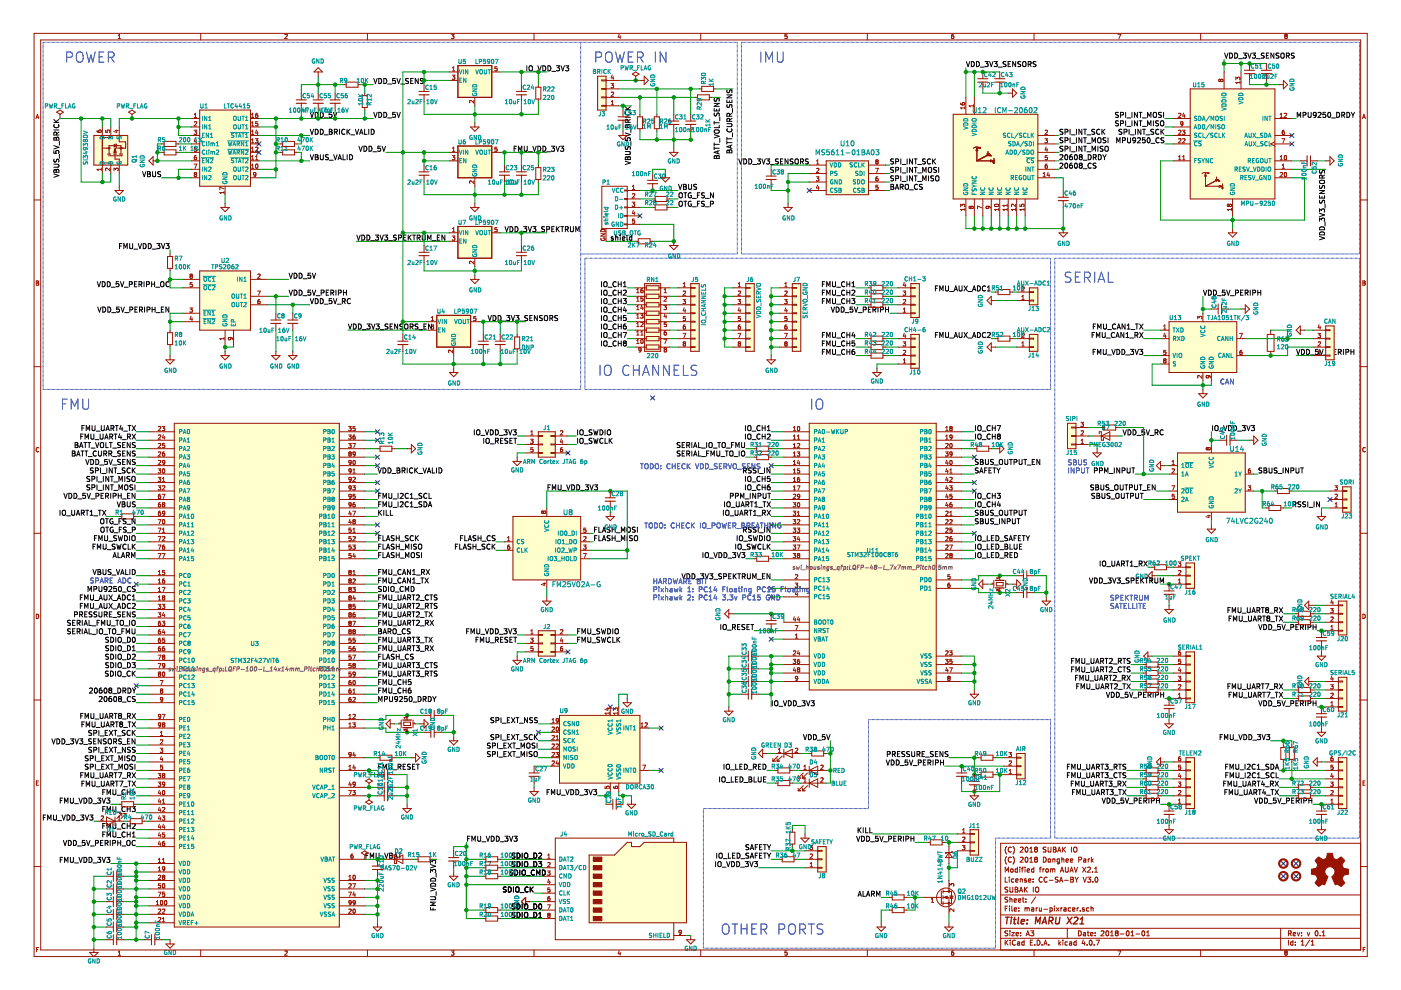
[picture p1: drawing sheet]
<svg xmlns="http://www.w3.org/2000/svg" width="297mm" height="210mm" viewBox="0 0 297 210" stroke-linecap="round" stroke-linejoin="round" font-family="sans-serif">
<g fill="none" stroke="#981200" stroke-width=".21">
<path d="M72.9 17.9h.5M73.4 17.4h2.5v1.1h-2.5zM75.9 17.9h.5M77.3 19.7v.6M89.9 17.9v1.5M95.3 17.1h1.8M95.3 15.3h1.8M95.9 15.9h.5l-.3 .4 .3 .1v.3h-.5M95.9 14.4l.3-.3v.9M95.9 15h.5M97.1 13.9h7.2v6.7h-7.2zM104.3 15.3h1.8"/>
<path d="M105.4 14.1h-.5v.5h.5v.4h-.5M110.5 17.9v1.5M113.6 18.5h1.1v2.5h-1.1zM114.1 17.9v.6M135.7 17.1h.9M136.6 16.2l.9 .9-.9 .8zM148.2 18.8h.6M148.8 18.3h2.5v1.1h-2.5zM151.3 18.8h.5M32.5 34.1h.9M32.5 33.2v1.8l-.9-.9zM34.3 32.3h.5"/>
<path d="M34.3 30.5h.5M34.8 30h2.5v1.1h-2.5zM34.8 31.8h2.5v1h-2.5zM37.3 32.3h.6M37.3 30.5h.6M40.5 32.3h1.8M40.5 34.1h1.8M40.5 25.1h1.8M40.5 26.9h1.8M40.5 28.7h1.8M40.5 30.5h1.8M40.5 35.9h1.8"/>
<path d="M40.5 37.7h1.8M41.1 34.8h.6l-.3 .9M41.1 27.6h.6l-.3 .3 .3 .1v.4h-.6M41.2 25.9l.3-.1 .2 .3-.6 .6h.6M41.2 24.9h.5M41.2 24.3l.2-.3v.9M41.2 33.8h.1M41.2 33.4v.1M41.3 33.4l.2-.1 .2 .2v.3h-.4M41.3 33.4h-.1M41.4 37l-.2-.2 .2-.2 .3 .1-.2 .3M41.4 37l-.2 .1 .2 .4 .3-.2-.2-.3"/>
<path d="M41.4 37h.1M41.4 29.3l-.2 .7h.5M41.6 29.7v.6M41.6 33l-.4 .2v.6M41.7 31.2h-.5v.4h.5v.4h-.5M42.3 23.3h10.8v16.2h-10.8zM47.7 39.5v1.8M53.1 32.3h1.8M53.1 34.1h1.8M53.1 25.1h1.8M53.1 26.9h1.8M53.1 28.7h1.8"/>
<path d="M53.1 30.5h1.8M53.1 35.9h1.8M53.1 37.7h1.8M53.3 35.7h.5M53.3 33.9h.5M53.3 24.9h.5M53.3 26.7h.5M53.3 28.5h.5M53.3 32.1h.5M53.3 24.3l.3-.3v.9M53.3 26.1l.3-.3v.9M53.3 27.9l.3-.3v.9"/>
<path d="M53.3 29.7l.3-.3v.9M53.3 31.4l.3-.2v.9M53.3 33.2l.3-.2v.9M53.3 35l.3-.2v.9M53.3 30.3h.5M54.1 29.4h.6l-.3 .3 .3 .1v.4h-.6M54.2 33.9h.5M54.2 31.3l.3-.1 .2 .2-.6 .7h.6M54.2 33.2l.2-.2v.9M54.3 34.9l.1-.1a.43 .43 0 0 1 .3 .4 .43 .43 0 0 1-.4 .4zM54.3 37l-.2 .1h-.3v-.4l.3-.1 .2 .1-.1 .6-.4 .2M54.3 24.1l-.1 .7h.5l-.1-.4h-.3l-.1 .1"/>
<path d="M54.3 24.1h.1M54.4 27.6l-.2 .6h.5M54.6 27.9v.6M54.6 24l-.3 .1M54.7 25.8h-.5v.4h.5v.4h-.5M59.4 32.3h.5M59.4 30.5h.5M59.9 30h2.5v1.1h-2.5zM59.9 31.8h2.5v1h-2.5zM62.4 32.3h.6M62.4 30.5h.6M76.8 20.3h1.1v2.5h-1.1z"/>
<path d="M77.3 22.8v.5M89.9 20.1v1.4M99.8 26.9h1.8l-.9 .9zM100.5 21.3v.5l-.7-.5-.2 .2v.3M100.7 20.6v1.8M100.7 26v.9M110.5 20.1v1.4M113.6 35.5h1.1v2.6h-1.1zM114.1 21v.5M114.1 35v.5M114.1 38.1v.5M127.6 39.5h5.4v9h-5.4z"/>
<path d="M134.1 39.5l.2-.2v.9M135.1 24.8h1.1v2.5h-1.1zM135.7 24.2v.6M135.7 27.3v.5M138.7 24.8h1.1v2.5h-1.1zM139.3 24.2v.6M139.3 27.3v.5M142 32.3h1.8l-.9 .9zM142.9 24.2v1.5M142.9 26.4v1.4M142.9 31.4v.9M146.4 24.2v1.5"/>
<path d="M146.4 26.4v1.4M147.3 20.6h.6M147.9 20.1h2.5v1.1h-2.5zM150.4 20.6h.5M171.6 35h3.6M171.6 36.8h3.6M171.6 38.6h3.6M173.1 37.5h.5l-.3 .3 .3 .1v.4h-.5M173.1 34.8h.5M173.1 34.1l.3-.2v.9M173.1 35.8l.4-.1 .1 .2-.5 .7h.5M173.3 39.2l-.2 .7h.6"/>
<path d="M173.5 39.6v.6M175.2 34.1h8.9v7.2h-8.9zM184.1 35h3.6M184.1 36.8h3.6M184.1 38.6h3.6M185.6 35.7h.6l-.4 .9M185.8 37.6l-.1 .7h.5l-.1-.4-.3-.1-.1 .2M185.8 34.3l-.1 .1 .1 .4 .4-.2-.2-.3M185.8 34.3l-.1-.2 .1-.2 .4 .1-.2 .3M185.8 37.5v.1M185.8 34.3h.2M186.1 37.5h-.3"/>
<path d="M186.2 39.3h-.5v.4h.5v.4h-.5M281.1 34.1h.9M282 33.2l.9 .9-.9 .9zM35.5 54.4h1.1v2.5h-1.1zM36.1 53.8v.6M36.1 56.9v.5M46.8 44h1.8l-.9 .9zM47.5 40.6v.5M47.5 40.8h-.9l.3 .3M47.5 40l-.9-.3v.6M47.7 43.1v.9M95.3 49.4h1.8"/>
<path d="M95.3 51.2h1.8M95.9 50h.5l-.3 .4 .3 .1v.4h-.5M95.9 49.1h.5M95.9 48.5l.3-.3v.9M97.1 48h7.2v6.7h-7.2zM99.8 44h1.8l-.9 .9zM99.8 59.2h1.8l-.9 .9zM100.5 55.4v.5l-.7-.5-.2 .2v.3M100.7 43.1v.9M100.7 54.7v1.8M100.7 58.3v.9M104.3 49.4h1.8"/>
<path d="M105.4 48.2h-.5v.5h.5v.4h-.5M127.4 49.6h.9l-.9 .5h.9M127.4 50.5a.41 .41 0 0 0 .4 .5 .41 .41 0 0 0 .4-.5h-.3v.1M127.4 48.8a.49 .49 0 0 1 .6-.1 .49 .49 0 0 1 .3 .4h-.9zM128.5 48.5v2.7M133 40.4h2.7M133 40.3h-.6v.2h.6M133 42.1h-.6v.2h.6M133 43.9h-.6v.2h.6M133 45.7h-.6v.2h.6M133 47.5h-.6v.2h.6M133 42.2h2.7"/>
<path d="M133 44h2.7M133 45.8h2.7M133 47.6h2.7M134 42.9h.6l-.3 .3 .2 .1v.4h-.5M134.1 40.2h.5M134.1 47.3h.1M134.1 41.1h.1M134.1 41.1h.3l.2 .2-.6 .7h.6M134.1 46.8h.3l.2 .2-.1 .3h-.4M134.1 46.8v.1M134.3 44.6l-.2 .7h.5M134.5 44.9v.7"/>
<path d="M134.5 46.5h-.4v.4M142 52.1h1.8l-.9 .9zM142.9 51.2v.9M171.6 40.4h3.6M184.1 40.4h3.6M225.4 40.4v1.4M225.4 42.5v1.5M35.2 76.3h1.8l-.9 .9zM35.5 70.5h1.1v2.6h-1.1zM36.1 70v.5M36.1 73.1v.5M36.1 75.4v.9"/>
<path d="M46.8 75.4h1.8l-.9 .9zM47.7 74.5v.9M57.6 75.4h1.8l-.9 .9zM58.5 66.4v1.5M58.5 68.6v1.4M58.5 74.5v.9M61.2 75.4h1.8l-.9 .9zM62.1 66.4v1.5M62.1 68.6v1.4M62.1 74.5v.9M95.3 79h1.8l-.9 .9zM96.2 78.1v.9"/>
<path d="M109.1 71.4h1.1v2.6h-1.1zM109.6 70.9v.5M109.6 74v.5M134.8 70h2.2M134.8 61h2.2M134.8 62.8h2.2M134.8 64.6h2.2M134.8 66.4h2.2M134.8 68.2h2.2M134.8 71.8h2.2M134.8 73.6h2.2M135 63.2l.2-.2v.9"/>
<path d="M135 63.9h.5M135 62.1h.5M135 65.7h.5M135 69.3h.5M135 71h.5M135 72.8h.5M135 61.4l.2-.2v.9M135 65l.2-.2v.9M135 66.8l.2-.2v.9M135 68.6l.2-.2v.9M135 70.4l.2-.3v.9M135 72.2l.2-.3v.9"/>
<path d="M135 67.5h.5M135.8 66.6h.6l-.3 .3 .2 .1v.4h-.5M135.9 68.4h.3l.2 .2-.6 .7h.6M135.9 71h.5M135.9 70.4l.2-.3v.9M135.9 72l.2-.1a.43 .43 0 0 1 .3 .5 .43 .43 0 0 1-.4 .4zM135.9 74.1l-.1 .2-.3-.1v-.4l.3-.1 .1 .2v.5l-.4 .2M136.1 64.7l-.2 .7h.5M136.3 61.2l-.4 .2v.5l.1 .2 .3-.1v-.4l-.3-.1-.1 .2M136.3 65.1v.6M136.3 63h-.4v.4h.4v.4h-.4M136.7 60.1h3.4v14.4h-3.4z"/>
<path d="M137 60.6h2.7v.9h-2.7zM137 62.4h2.7v.9h-2.7zM137 64.2h2.7v.9h-2.7zM137 66h2.7v.9h-2.7zM137 67.8h2.7v.9h-2.7zM137 69.6h2.7v.9h-2.7zM137 71.4h2.7v.8h-2.7zM137 73.1h2.7v.9h-2.7zM139.7 70h2.3M139.7 61h2.3M139.7 62.8h2.3M139.7 64.6h2.3"/>
<path d="M139.7 66.4h2.3M139.7 68.2h2.3M139.7 71.8h2.3M139.7 73.6h2.3M140.8 64.8h.5l-.3 .3 .3 .1v.4h-.5M140.8 71.9h.5l-.3 .9M140.8 70.5l.5 .1v.4h-.4zM140.8 62.1h.5M140.8 61.4l.3-.2v.9M140.8 69.2h.1M140.8 63h.4l.1 .2-.5 .7h.5M140.8 63h.1"/>
<path d="M140.8 68.7h.4l.1 .2v.3h-.5M140.8 68.7v.1M140.8 70.6v.1M141 74.1l-.2-.1 .2-.3 .3 .1-.1 .3M141 74.1l-.2 .2 .2 .3 .3-.1-.1-.4M141 74.1h.2M141 66.5l-.2 .7h.5M141.2 66.8v.7M141.2 70.1l-.2 .1-.2 .3M141.3 68.4h-.5v.4M143.8 70h2.6M143.8 61h2.6"/>
<path d="M143.8 62.8h2.6M143.8 64.6h2.6M143.8 66.4h2.6M143.8 68.2h2.6M143.8 71.8h2.6M143.8 73.6h2.6M144.8 63.5h.6l-.4 .3 .3 .1v.4h-.5M144.8 70.7h.6l-.4 .9M144.8 60.8h.6M144.8 61.8l.4-.1 .2 .3-.6 .6h.6M144.8 60.2l.3-.3v.9M145 72.9l-.2-.2 .2-.2 .3 .1-.1 .3"/>
<path d="M145 72.9h.2M145 72.9l-.2 .1 .2 .4 .4-.2-.2-.3M145 65.2l-.2 .7h.6M145.3 68.9l-.4 .2-.1 .5 .2 .2 .3-.1v-.4l-.3-.1-.2 .2M145.3 65.6v.6M145.3 67.1h-.4l-.1 .4h.5v.4h-.5M146.4 60.1h1.8v14.4h-1.8zM146.4 73.5h.9v.2h-.9M146.4 71.7h.9v.2h-.9M146.4 69.9h.9v.2h-.9M146.4 68.1h.9v.2h-.9M146.4 66.3h.9v.2h-.9"/>
<path d="M146.4 64.5h.9v.2h-.9M146.4 62.7h.9v.2h-.9M146.4 60.9h.9v.2h-.9M155.4 70h2.7M155.4 61h2.7M155.4 62.8h2.7M155.4 64.6h2.7M155.4 66.4h2.7M155.4 68.2h2.7M155.4 71.8h2.7M155.4 73.6h2.7M156.5 63.5h.5l-.3 .3 .3 .1v.4h-.5"/>
<path d="M156.5 70.7h.6l-.4 .9M156.5 60.2l.3-.3v.9M156.5 61.8l.4-.1 .1 .3-.5 .6h.5M156.5 60.8h.5M156.6 73.3h.1M156.7 72.9l-.2-.2 .2-.2 .3 .1-.1 .3M156.7 72.9l-.1 .4M156.7 72.9h.2M156.7 65.2l-.2 .7h.6M156.9 72.9l.1 .4h-.4M156.9 68.9l-.3 .2-.1 .5 .2 .2 .3-.1-.1-.4-.2-.1-.2 .2M156.9 65.6v.6"/>
<path d="M157 67.1h-.4l-.1 .4h.5v.4h-.5M158.1 60.1h1.8v14.4h-1.8zM158.1 73.5h.9v.2h-.9M158.1 60.9h.9v.2h-.9M158.1 62.7h.9v.2h-.9M158.1 64.5h.9v.2h-.9M158.1 66.3h.9v.2h-.9M158.1 68.1h.9v.2h-.9M158.1 69.9h.9v.2h-.9M158.1 71.7h.9v.2h-.9M162.6 76.3h1.8l-.9 .9zM163.5 75.4v.9"/>
<path d="M165.3 70h2.7M165.3 61h2.7M165.3 62.8h2.7M165.3 64.6h2.7M165.3 66.4h2.7M165.3 68.2h2.7M165.3 71.8h2.7M165.3 73.6h2.7M166.3 63.5h.6l-.3 .3 .3 .1v.4h-.6M166.3 70.7h.6l-.3 .9M166.4 61.8l.3-.1 .2 .3-.6 .6h.6M166.4 60.8h.5"/>
<path d="M166.4 60.2l.2-.3v.9M166.4 73.3h.1M166.6 72.9l-.2-.2 .2-.2 .3 .1-.2 .3M166.6 72.9h.1M166.6 72.9l-.2 .4M166.6 65.2l-.2 .7h.5M166.7 72.9l.2 .4h-.4M166.8 68.9l-.4 .2v.5l.2 .2 .3-.1-.1-.4-.2-.1-.2 .2M166.8 65.6v.6M166.9 67.1h-.5v.4h.5v.4h-.5M168 60.1h1.8v14.4h-1.8zM168 60.9h.9v.2h-.9"/>
<path d="M168 62.7h.9v.2h-.9M168 64.5h.9v.2h-.9M168 66.3h.9v.2h-.9M168 68.1h.9v.2h-.9M168 69.9h.9v.2h-.9M168 71.7h.9v.2h-.9M168 73.5h.9v.2h-.9M263.1 65.5h.9M264 64.6l.9 .9-.9 .9zM268.7 70.9h1.4v3.6h-1.4zM269.4 70v.9M269.4 74.5v.9"/>
<path d="M274.8 70l.9-.9v1.8zM275.7 70h.9M31.6 98.7h5.4M31.6 91.5h5.4M31.6 93.3h5.4M31.6 95.1h5.4M31.6 96.9h5.4M33.5 99.4h.6l-.3 .3 .2 .1v.4h-.5M33.6 90.5l.3-.1 .2 .3-.6 .6h.6M33.6 92.3l.3-.1 .2 .3-.6 .6h.6M33.6 94.1l.3-.1 .2 .3-.6 .6h.6M33.6 95.9l.3-.1 .2 .3-.6 .6h.6"/>
<path d="M33.6 97.7l.3-.1 .2 .3-.6 .6h.6M34.4 90.4h.5l-.3 .4h.3v.4h-.5M34.5 96.2h.4v.4l-.4 .1zM34.5 96.2l-.1 .1M34.5 99.5l.1-.1a.43 .43 0 0 1 .4 .5 .43 .43 0 0 1-.4 .4zM34.6 92.2l-.2 .6h.6M34.9 92.5v.6M34.9 95.8l-.3 .1-.2 .3M34.9 94h-.4l-.1 .4h.5v.4h-.5M34.9 98l-.1 .2-.3-.1v-.4l.3-.1 .1 .2v.5l-.4 .2M37 89.7h35v106.9h-35zM72 98.7h5.3"/>
<path d="M72 91.5h5.3M72 93.3h5.3M72 95.1h5.3M72 96.9h5.3M73.9 90.4h.6l-.3 .4h.2v.4h-.5M73.9 92.2h.6l-.3 .4h.2v.4h-.5M73.9 94h.6l-.3 .4h.2v.4h-.5M74.1 96.2l-.1-.2 .1-.2 .3 .1-.1 .3M74.1 96.2l-.1 .2 .1 .3 .4-.2-.2-.3M74.1 96.2h.2M74.5 98l-.2 .2-.3-.1v-.4l.3-.1 .2 .2-.1 .5-.4 .2M74.5 99.8l-.2 .2-.3-.1v-.4l.3-.1 .2 .2-.1 .5-.4 .2"/>
<path d="M74.8 94h.6l-.4 .9M74.8 99.7l.3-.3v.9M74.9 95.9h.4v.4h-.4zM74.9 97.7l.1-.1a.43 .43 0 0 1 .3 .5 .43 .43 0 0 1-.3 .4zM75.2 98.4v.1M75.2 92.2l-.3 .2-.1 .5 .2 .2 .3-.1-.1-.4h-.2l-.2 .1M75.3 90.4h-.4l-.1 .4h.5v.4h-.5M75.3 96.2v.1M75.3 96.3l-.1 .4h-.3M86.3 95.1h.9M87.2 94.2l.9 .9-.9 .9zM108.8 97.8h1.7l-.9 .9z"/>
<path d="M109.6 96.9v.9M111.4 92.4h2.7M111.4 94.2h2.7M111.4 96h2.7M112.5 93.1h.5l-.3 .4h.3v.4h-.5M112.5 92.2h.5M112.5 91.6l.3-.3v.9M113 94.9h-.4l-.1 .4h.5v.4h-.5M114.1 91.5h3.6v5.4h-3.6zM114.1 94.1h.9v.2h-.9M114.1 92.4h.9v.1h-.9M114.1 95.9h.9v.2h-.9"/>
<path d="M117.7 94.1h-.9v.2h.9M117.7 92.4h-.9v.1h.9M117.7 95.9h-.9v.2h.9M117.7 92.4h2.7M117.7 94.2h2.7M117.7 96h2.7M118.9 91.4l.3-.1 .1 .3-.5 .6h.5M118.9 91.4h-.1M119 93.1l-.2 .6h.6M119.2 94.9l-.3 .2-.1 .5 .2 .2 .3-.1-.1-.4h-.2l-.2 .1M119.2 93.4v.6M166.2 98.7h5.4"/>
<path d="M166.2 91.5h5.4M166.2 93.3h5.4M166.2 95.1h5.4M166.2 96.9h5.4M168.2 98.5h.5M168.2 91.3h.5M168.2 93.1h.5M168.2 94.9h.5M168.2 96.7h.5M168.2 97.9l.3-.3v.9M168.2 90.7l.3-.3v.9M168.2 92.5l.3-.3v.9"/>
<path d="M168.2 94.3l.3-.3v.9M168.2 96.1l.3-.3v.9M168.2 99.7l.3-.3v.9M169 95.8h.6l-.3 .4h.2v.4h-.5M169.1 92.5l.2-.3v.9M169.1 93.1h.5M169.1 99.8l.3-.1 .2 .2-.1 .3-.4 .1M169.1 94.1l.3-.1 .2 .3-.6 .6h.6M169.1 94.1h.1M169.1 99.8h.1M169.1 90.5l.2-.1a.43 .43 0 0 1 .3 .5 .43 .43 0 0 1-.4 .4zM169.3 97.6l-.2 .6h.5"/>
<path d="M169.4 90.5h.1M169.5 97.9v.6M169.5 99.4h-.4v.4M171.6 89.7h26.9v56.6h-26.9zM198.5 98.7h5.4M198.5 91.5h5.4M198.5 93.3h5.4M198.5 95.1h5.4M198.5 96.9h5.4M200.5 95.8h.5l-.3 .4h.3v.4h-.5M200.5 91.3h.5M200.5 93.1h.5"/>
<path d="M200.5 94.1l.4-.1 .1 .3-.5 .6h.5M200.5 90.7l.3-.3v.9M200.5 92.5l.3-.3v.9M200.7 97.6l-.2 .6h.6M200.7 99.4l-.2 .6h.6M200.9 97.9v.6M200.9 99.7v.6M201.4 99.7l.2-.3v.9M201.4 97.7l.2-.1a.43 .43 0 0 1 .3 .5 .43 .43 0 0 1-.4 .4zM201.4 94.1l.2-.1a.43 .43 0 0 1 .3 .5 .43 .43 0 0 1-.4 .4zM201.5 90.8l-.1-.2 .1-.2 .3 .1-.1 .3M201.5 90.8l-.1 .2 .1 .3 .4-.2-.2-.3"/>
<path d="M201.5 90.8h.2M201.9 92.6l-.2 .2-.3-.1v-.4l.3-.1 .2 .2-.1 .5-.4 .2M201.9 96.2l-.2 .2-.3-.1v-.4l.3-.1 .2 .2-.1 .5-.4 .2M211.1 95.1h.9M212 94.2l.9 .9-.9 .9zM25.3 109.5h.5M25.8 109h2.5v1h-2.5zM28.3 109.5h.6M31.6 100.5h5.4M31.6 111.3h5.4M31.6 102.3h5.4M31.6 113.1h5.4"/>
<path d="M31.6 104.1h5.4M31.6 114.9h5.4M31.6 116.7h5.4M31.6 118.5h5.4M31.6 105.9h5.4M31.6 107.7h5.4M31.6 109.5h5.4M33.5 101.2h.6l-.3 .3 .2 .1v.4h-.5M33.5 103h.6l-.3 .3 .2 .1v.4h-.5M33.5 110.2h.6l-.4 .9M33.5 112h.6l-.4 .9M33.5 113.8h.6l-.4 .9"/>
<path d="M33.5 115.6h.6l-.4 .9M33.5 117.4h.6l-.4 .9M34 104.8l-.4 .2v.5l.1 .2 .3-.1v-.4l-.3-.1-.1 .2M34 106.6l-.4 .2v.5l.1 .2 .3-.1v-.4l-.3-.1-.1 .2M34 108.4l-.4 .2v.5l.1 .2 .3-.1v-.4l-.3-.1-.1 .2M34.4 117.4h.6l-.4 .9M34.4 104.8h.6l-.4 .9M34.4 103.1l.4-.1 .1 .2-.5 .7h.5M34.4 113.8h.4l.1 .2-.5 .7h.5M34.4 101.5l.3-.3v.9M34.4 112.2l.3-.2v.9M34.4 102.1h.5"/>
<path d="M34.4 112.9h.5M34.5 108.5h.4v.3l-.4 .1zM34.5 110.2h.1a.43 .43 0 0 1 .4 .4 .43 .43 0 0 1-.4 .4zM34.6 107l-.2-.2 .2-.2 .3 .1-.1 .3M34.6 107l-.2 .1 .2 .4 .3-.2-.1-.3M34.6 107h.2M34.9 115.6l-.4 .2-.1 .5 .2 .2 .3-.1v-.5h-.3l-.2 .2M34.9 108.9l-.1 .3-.3 .1M34.9 108.8h.1M72 100.5h5.3M72 111.3h5.3M72 102.3h5.3"/>
<path d="M72 113.1h5.3M72 104.1h5.3M72 114.9h5.3M72 116.7h5.3M72 118.5h5.3M72 105.9h5.3M72 107.7h5.3M72 109.5h5.3M74.2 108.3l-.2 .7h.5M74.2 110.1l-.2 .7h.5M74.4 108.7v.6M74.4 110.5v.6"/>
<path d="M74.4 117.4h-.4v.4h.4v.4h-.4M74.4 112h-.4v.4h.4v.4h-.4M74.4 113.8h-.4v.4h.4v.4h-.4M74.4 115.6h-.4v.4h.4v.4h-.4M74.5 101.6l-.2 .2-.3-.1v-.4l.3-.1 .2 .2-.1 .5-.4 .2M74.5 103.4l-.2 .2-.3-.1v-.4l.3-.1 .2 .2-.1 .5-.4 .2M74.5 105.2l-.2 .1h-.3v-.4l.3-.1 .2 .2-.1 .5-.4 .2M74.5 107l-.2 .1h-.3v-.4l.3-.1 .2 .1-.1 .6-.4 .2M74.8 115.6h.5l-.3 .3 .3 .1v.4h-.5M74.8 103h.5l-.3 .3 .3 .1v.4h-.5M74.8 108.4h.6l-.4 .9M74.8 101.3l.4-.1 .1 .3-.5 .6h.5"/>
<path d="M74.8 113.8h.4l.1 .2-.5 .7h.5M74.8 100.3h.5M74.8 112.9h.5M74.8 112.2l.3-.2v.9M75 110.6l-.2-.2 .2-.2h.3l-.1 .4M75 110.6l-.2 .1 .2 .4 .3-.2-.1-.3M75 110.6h.2M75 117.3l-.2 .6h.6M75.2 106.6l-.3 .2-.1 .5 .2 .2 .3-.1-.1-.4-.2-.1-.2 .2M75.2 117.6v.7M75.3 104.8h-.4l-.1 .4h.5v.4h-.5M166.2 100.5h5.4"/>
<path d="M166.2 111.3h5.4M166.2 102.3h5.4M166.2 113.1h5.4M166.2 104.1h5.4M166.2 114.9h5.4M166.2 116.7h5.4M166.2 118.5h5.4M166.2 105.9h5.4M166.2 107.7h5.4M166.2 109.5h5.4M168.1 110.2h.6l-.3 .3 .3 .1v.4h-.6M168.1 112h.6l-.3 .3 .3 .1v.4h-.6"/>
<path d="M168.1 113.8h.6l-.3 .3 .3 .1v.4h-.6M168.1 115.6h.6l-.3 .3 .3 .1v.4h-.6M168.1 117.4h.6l-.3 .3 .3 .1v.4h-.6M168.1 106.6h.6l-.3 .3 .3 .1v.4h-.6M168.1 108.4h.6l-.3 .3 .3 .1v.4h-.6M168.2 100.3h.5M168.2 102.1h.5M168.2 103.9h.5M168.2 104.9l.3-.1 .2 .2-.6 .7h.6M168.2 101.5l.3-.3v.9M168.2 103.2l.3-.2v.9M169 112h.6l-.3 .3 .2 .1v.4h-.5"/>
<path d="M169 103h.6l-.4 .9M169 115.6h.6l-.4 .9M169.1 110.2h.3l.2 .2-.6 .7h.6M169.1 109.3h.5M169.1 108.6l.2-.2v.9M169.1 100.2v.1M169.1 106.7l.2-.1a.43 .43 0 0 1 .3 .4 .43 .43 0 0 1-.4 .4zM169.2 117.7l-.1-.1 .1-.2h.3l-.1 .3M169.2 117.7h.2M169.2 117.7l-.1 .2 .1 .4 .4-.2-.2-.4M169.3 113.7l-.2 .7h.5M169.4 106.6l.1 .1"/>
<path d="M169.5 101.2l-.4 .2v.5l.1 .2 .3-.1v-.4l-.3-.1-.1 .2M169.5 114.1v.6M169.6 105.2l-.2 .1h-.3v-.4l.3-.1 .2 .2-.1 .5-.4 .2M198.5 100.5h5.4M198.5 111.3h5.4M198.5 102.3h5.4M198.5 113.1h5.4M198.5 104.1h5.4M198.5 114.9h5.4M198.5 116.7h5.4M198.5 118.5h5.4M198.5 105.9h5.4"/>
<path d="M198.5 107.7h5.4M198.5 109.5h5.4M200.5 110.2h.4l.1 .2-.5 .7h.5M200.5 112h.4l.1 .2-.5 .7h.5M200.5 113.8h.4l.1 .2-.5 .7h.5M200.5 115.6h.4l.1 .2-.5 .7h.5M200.5 117.4h.4l.1 .2-.5 .7h.5M200.5 108.5l.4-.1 .1 .2-.5 .7h.5M200.7 101.1l-.2 .7h.6M200.7 102.9l-.2 .7h.6M200.7 104.7l-.2 .7h.6M200.7 106.5l-.2 .7h.6"/>
<path d="M200.9 101.5v.6M200.9 103.3v.6M200.9 105.1v.6M200.9 106.9v.6M201.3 103h.6l-.3 .3 .2 .1v.4h-.5M201.3 115.6h.6l-.4 .9M201.4 100.3h.5M201.4 110.2h.3l.2 .2-.6 .7h.6M201.4 101.3l.3-.1 .2 .3-.6 .6h.6M201.4 109.3h.5M201.4 108.6l.2-.2v.9M201.5 106.7l-.1 .7h.4v-.4l-.3-.1-.1 .2"/>
<path d="M201.5 117.7l-.1-.1 .1-.2h.3l-.1 .3M201.5 117.7h.2M201.5 117.7l-.1 .2 .1 .4 .4-.2-.2-.4M201.5 106.6v.1M201.8 113.8l-.4 .2v.5l.1 .2 .3-.1v-.5h-.3l-.1 .2M201.8 106.6h-.3M201.8 112h-.4v.4h.4v.4h-.4M201.8 104.8h-.4v.4h.4v.4h-.4M31.6 122.1h5.4M31.6 123.9h5.4M31.6 129.2h5.4M31.6 132.8h5.4"/>
<path d="M31.6 125.6h5.4M31.6 131h5.4M31.6 134.6h5.4M31.6 127.4h5.4M31.6 136.4h5.4M31.6 138.2h5.4M33.5 128.1h.6l-.3 .4h.2v.4h-.5M33.5 129.9h.6l-.3 .4h.2v.4h-.5M33.5 138.9h.6l-.4 .9M33.6 121.2l.2-.3v.9M33.6 123l.2-.3v.9M33.6 124.8l.2-.3v.9"/>
<path d="M33.6 126.6l.2-.3v.9M33.6 121.8h.5M33.6 123.6h.5M33.6 125.4h.5M33.6 127.2h.5M34 131.7l-.4 .2v.5l.1 .2 .3-.1v-.4h-.3l-.1 .1M34 133.5l-.4 .2v.5l.1 .2 .3-.1v-.4h-.3l-.1 .1M34 135.3l-.4 .2v.5l.1 .2 .3-.1v-.4l-.3-.1-.1 .2M34 137.1l-.4 .2v.5l.1 .2 .3-.1v-.4l-.3-.1-.1 .2M34.4 128.1h.5l-.3 .4h.3v.4h-.5M34.4 131.7h.5l-.3 .4h.3v.4h-.5M34.4 124.5h.6l-.4 .9"/>
<path d="M34.5 123.2h.4v.3l-.4 .1zM34.5 137.5h.4v.4h-.4zM34.5 123.2h-.1M34.5 137.5l-.1 .1M34.6 126.7l-.2-.2 .2-.2 .3 .1-.1 .3M34.6 126.7l-.2 .2 .2 .3 .3-.2-.1-.3M34.6 139.3l-.2-.2 .2-.2 .3 .1-.1 .3M34.6 139.3l-.2 .2 .2 .3 .3-.2-.1-.3M34.6 126.7h.2M34.6 139.3h.2M34.6 129.9l-.2 .6h.6M34.6 133.5l-.2 .6h.6"/>
<path d="M34.9 122.7l-.3 .1-.2 .3M34.9 130.2v.6M34.9 133.8v.6M34.9 137.1h-.3l-.2 .4M34.9 120.9h-.4l-.1 .5h.5v.4h-.5M34.9 135.3h-.4l-.1 .4h.5v.4h-.5M72 122.1h5.3M72 123.9h5.3M72 129.2h5.3M72 132.8h5.3M72 125.6h5.3M72 131h5.3"/>
<path d="M72 134.6h5.3M72 127.4h5.3M72 136.4h5.3M72 138.2h5.3M74.1 123.1l-.1 .2 .1 .3 .4-.1-.2-.4M74.1 121.3l-.1-.1 .1-.3 .3 .1-.1 .3M74.1 121.3l-.1 .2 .1 .3 .4-.1-.2-.4M74.1 123.1l-.1-.1 .1-.3 .3 .1-.1 .3M74.1 124.9l-.1-.1 .1-.3 .3 .1-.1 .3M74.1 124.9l-.1 .2 .1 .3 .4-.1-.2-.4M74.1 126.7l-.1-.2 .1-.2 .3 .1-.1 .3M74.1 126.7l-.1 .2 .1 .3 .4-.2-.2-.3"/>
<path d="M74.1 128.5l-.1-.2 .1-.2 .3 .1-.1 .3M74.1 128.5l-.1 .2 .1 .3 .4-.2-.2-.3M74.1 130.3l-.1-.2 .1-.2 .3 .1-.1 .3M74.1 130.3l-.1 .2 .1 .3 .4-.2-.2-.3M74.1 132.1l-.1-.2 .1-.2 .3 .1-.1 .3M74.1 132.1l-.1 .2 .1 .3 .4-.2-.2-.3M74.1 133.9l-.1-.2 .1-.2 .3 .1-.1 .3M74.1 133.9l-.1 .2 .1 .3 .4-.2-.2-.3M74.1 121.3h.2M74.1 123.1h.2M74.1 128.5h.2M74.1 124.9h.2"/>
<path d="M74.1 130.3h.2M74.1 126.7h.2M74.1 132.1h.2M74.1 133.9h.2M74.4 135.3h-.4v.4h.4v.4h-.4M74.4 137.1h-.4v.4h.4v.4h-.4M74.4 138.9h-.4v.4h.4v.4h-.4M74.8 124.5h.5l-.3 .4h.3v.4h-.5M74.8 131.7h.6l-.4 .9M74.8 138.9h.6l-.4 .9M74.8 122.8l.4-.1 .1 .3-.5 .6h.5M74.8 121.2l.3-.3v.9"/>
<path d="M74.8 121.8h.5M74.8 128.9l.1 .1M74.9 137.5h.4v.4h-.4zM74.9 137.5l-.1 .1M75 133.9l-.2-.2 .2-.2 .3 .1-.1 .3M75 133.9l-.2 .2 .2 .3 .3-.2-.1-.3M75 133.9h.2M75 126.3l-.2 .6h.6M75.2 129.9l-.3 .2-.1 .5 .2 .2 .3-.1-.1-.4h-.2l-.2 .1M75.2 126.6v.6M75.2 137.1h-.2l-.2 .4M75.3 128.1h-.4l-.1 .4h.4l.1 .1v.3l-.4 .1"/>
<path d="M75.3 135.3h-.4l-.1 .4h.5v.4h-.5M109.6 139.1v.9M111.4 134.6h2.7M111.4 136.4h2.7M111.4 138.2h2.7M112.5 135.3h.5l-.3 .3 .3 .1v.4h-.5M112.5 134.4h.5M112.5 133.8l.3-.3v.9M113 137.1h-.4l-.1 .4h.5v.4h-.5M114.1 133.7h3.6v5.4h-3.6zM114.1 138.1h.9v.2h-.9M114.1 134.5h.9v.2h-.9"/>
<path d="M114.1 136.3h.9v.2h-.9M117.7 134.6h2.7M117.7 136.4h2.7M117.7 138.2h2.7M117.7 138.1h-.9v.2h.9M117.7 136.3h-.9v.2h.9M117.7 134.5h-.9v.2h.9M118.9 133.5h.3l.1 .3-.5 .6h.5M118.9 137.5h.4v.4h-.4zM118.9 133.5l-.1 .1M118.9 137.5l-.1 .1M119 135.3l-.2 .6h.6"/>
<path d="M119.2 137.1h-.2l-.2 .4M119.2 135.6v.6M154.5 130.1h.9M154.5 129.2v1.8l-.9-.9zM166.2 139.1h5.4M166.2 133.7h5.4M166.2 135.5h5.4M166.2 123h5.4M166.2 124.8h5.4M166.2 126.5h5.4M166.2 131.9h5.4M168.1 139.8h.6l-.3 .3 .3 .1v.4h-.6"/>
<path d="M168.2 138.1l.3-.1 .2 .3-.6 .6h.6M168.4 130.8l-.2 .6h.5M168.6 123.6h.5l-.3 .4 .3 .1v.3h-.5M168.6 132.6h.6l-.4 .9M168.6 131.1v.6M168.6 121.9l.4-.1 .1 .3-.5 .6h.5M168.6 135.3h.5M168.6 134.7l.3-.3v.9M168.8 125.4l-.2 .6h.6M169 125.7v.6M169.3 137.9l-.2 .7h.5M169.3 130.8l-.2 .6h.5"/>
<path d="M169.5 139.8l-.4 .2v.5l.1 .2 .3-.1v-.4l-.3-.1-.1 .2M169.5 131.1v.6M169.5 138.3v.6M198.5 139.1h5.4M198.5 123h5.4M198.5 124.8h5.4M200.5 139.8h.5l-.3 .3 .3 .1v.4h-.5M200.5 138.1l.4-.1 .1 .3-.5 .6h.5M201 124.1h-.1M201 124v.1M201.3 138h.6l-.3 .3 .2 .1v.4h-.5M201.4 123.6l-.3 .1-.2 .3 .1 .4 .3 .1 .1-.1v-.3l-.4-.1"/>
<path d="M201.4 121.8h-.4l-.1 .5h.5v.4h-.5M201.8 139.8h-.4v.4h.4v.4h-.4M215.6 122.1h1.4M217.7 122.1h1.4M244.3 122.1h.9M244.3 121.2v1.8l-.9-.9zM31.6 156.2h5.4M31.6 158h5.4M31.6 159.8h5.4M31.6 145.4h5.4M31.6 147.2h5.4M31.6 149h5.4"/>
<path d="M31.6 143.6h5.4M31.6 152.6h5.4M31.6 154.4h5.4M31.6 140h5.4M31.6 141.8h5.4M33.5 140.7h.6l-.4 .9M33.7 142.9l-.1-.2 .1-.2 .3 .1-.1 .3M33.7 142.9l-.1 .1 .1 .4 .4-.2-.2-.3M33.7 142.9h.2M34 158.6h.5l-.3 .4 .3 .1v.3h-.5M34 144.3h.5l-.3 .9M34 155.9h.5"/>
<path d="M34 155.3l.3-.2v.8M34 156.9h.1M34 156.9l.3-.1 .2 .3-.5 .6h.5M34.1 153.6l-.2 .2h-.3v-.5h.3l.2 .1-.1 .5-.4 .3M34.1 151.8l-.2 .2h-.3v-.5h.3l.2 .1-.1 .5-.4 .3M34.2 146.5l-.2-.2 .2-.2h.3l-.2 .4M34.2 146.5l-.2 .1 .2 .4 .3-.2-.2-.3M34.2 146.5h.1M34.4 151.5h.6l-.4 .9M34.5 148.2l-.2 .2h-.2l-.1-.5h.3l.2 .1v.6l-.4 .2M34.5 142.6l.1-.1a.43 .43 0 0 1 .4 .4 .43 .43 0 0 1-.4 .4zM34.6 153.6l-.2-.1 .2-.2h.3l-.1 .3"/>
<path d="M34.6 153.6l-.2 .2 .2 .4 .3-.2-.1-.4M34.6 153.6h.2M34.9 141.1l-.1 .1h-.3v-.4l.3-.1 .1 .2v.5l-.4 .2M72 145.4h5.3M72 147.2h5.3M72 149h5.3M72 143.6h5.3M72 152.6h5.3M72 154.4h5.3M72 140h5.3M72 141.8h5.3M74 151.7l.2-.2v.9"/>
<path d="M74 153.5l.2-.2v.9M74 152.4h.5M74 154.2h.5M74.1 146.1l-.1 .8h.4v-.4l-.3-.1-.1 .2M74.1 144.4l-.1 .7h.4v-.4l-.3-.1-.1 .2M74.1 144.3v.1M74.1 146.1h.1M74.4 144.3h-.3M74.4 146.1h-.3M74.4 147.9l-.4 .2v.5l.1 .2 .3-.1v-.5h-.3l-.1 .2M74.4 140.7h-.4v.4h.4v.4h-.4M74.4 142.5h-.4v.4h.4v.4h-.4"/>
<path d="M74.5 159.9l-.2 .2-.3-.1v-.4l.3-.1 .2 .2-.1 .5-.4 .2M74.8 153.3h.5l-.3 .3 .3 .1v.4h-.5M74.8 147h.5M74.8 147.9h.4l.1 .2-.5 .7h.5M74.8 151.5h.4l.1 .2-.5 .7h.5M74.8 146.3l.3-.2v.9M74.9 144.4l.1-.1a.43 .43 0 0 1 .4 .4 .43 .43 0 0 1-.4 .4zM75 141.1l-.2-.2 .2-.2 .3 .1-.1 .3M75 141.1l-.2 .1 .2 .4 .3-.2-.1-.3M75 141.1h.2M75 159.5l-.2 .6h.6M75.2 144.3v.1"/>
<path d="M75.2 159.8v.6M75.3 142.9l-.1 .1h-.3v-.4l.3-.1 .1 .1v.6l-.4 .2M81.8 153.5l.9-.9v1.8zM82.7 153.5h.9M88.1 159.8l.9 .9-.9 .8zM95.3 157.1h1.8l-.9 .9zM96.2 156.2v.9M108.8 140h1.7l-.9 .9zM153.6 150.8h1.8l-.9 .9zM154.5 149.9v.9M166.2 144.5h5.4M166.2 140.9h5.4"/>
<path d="M166.2 142.7h5.4M168.4 141.5l-.2 .7h.5M168.6 141.9v.6M169.1 143.8l-.1 .1h-.3v-.4l.3-.1 .1 .1v.6l-.4 .2M169.2 142l-.1 .1 .1 .4 .4-.2-.2-.3M169.2 142l-.1-.2 .1-.2 .3 .1-.1 .3M169.2 142h.2M198.5 144.5h5.4M198.5 140.9h5.4M198.5 142.7h5.4M200.7 141.5l-.2 .7h.6M200.9 141.9v.6"/>
<path d="M201 143.5l.1 .3M201 143.4l.4 .1-.1 .3M201 143.4v.1M201.1 143.8l-.2 .1 .2 .4 .3-.2-.1-.3M201.1 143.8h.2M201.3 141.6h.6l-.4 .9M205.7 147.2h1.8l-.9 .9zM206.6 146.3v.9M20.8 174.1h5.4M21.5 173h.3l.1 .3-.5 .6h.5M21.5 173l-.1 .1M22.6 173.2l1.8 .9-1.8 .9z"/>
<path d="M24.4 173.2v1.8M25 173.9h.5M25.1 173.2l-.1 .1M25.2 173.1l.1-.1v.9M25.3 172.5h.5M25.8 172.5v.5M25.8 172.5l-1.1 1.1M26.2 172.5h.5M26.7 172.5l-1.1 1.1M26.7 172.5v.5M31.6 161.5h5.4M31.6 163.3h5.4"/>
<path d="M31.6 168.7h5.4M31.6 170.5h5.4M31.6 172.3h5.4M31.6 174.1h5.4M31.6 175.9h5.4M31.6 177.7h5.4M31.6 179.5h5.4M31.6 165.1h5.4M31.6 166.9h5.4M33.5 164h.6l-.3 .4h.2v.4h-.5M33.5 165.8h.6l-.3 .4h.2v.4h-.5M33.8 167.6l-.2 .6h.5"/>
<path d="M33.8 169.4l-.2 .6h.5M33.8 171.2l-.2 .6h.5M33.8 172.9l-.2 .7h.5M33.8 174.7l-.2 .7h.5M33.8 176.5l-.2 .7h.5M33.8 178.3l-.2 .7h.5M34 167.9v.6M34 169.7v.6M34 171.5v.6M34 173.3v.6M34 175.1v.6M34 176.9v.6"/>
<path d="M34 178.7v.6M34 162.6h.5v.3l-.2 .2-.3-.1M34 162.6h.1M34.2 160.4l-.2 .6h.5M34.4 173h.5l-.3 .3 .3 .1v.4h-.5M34.4 160.7v.6M34.4 169.7l.3-.3v.9M34.4 170.3h.5M34.5 162.2h-.5v.4M34.5 171.2h.3l.1 .3-.5 .6h.5M34.5 177h.4v.3l-.1 .2-.4-.1M34.5 178.8h.4v.4h-.4z"/>
<path d="M34.5 171.2l-.1 .1M34.5 177h-.1M34.5 178.8l-.1 .1M34.5 167.7l.1-.1a.43 .43 0 0 1 .4 .5 .43 .43 0 0 1-.4 .4zM34.6 164.4l-.2-.2 .2-.2 .3 .1-.1 .3M34.6 164.4l-.2 .2 .2 .3 .3-.2-.1-.3M34.6 164.4h.2M34.6 174.7l-.2 .7h.6M34.9 175.1v.6M34.9 178.4h-.3l-.2 .4M34.9 176.6h-.4l-.1 .4M34.9 166.2l-.1 .2-.3-.1v-.4l.3-.1 .1 .2v.5l-.4 .2"/>
<path d="M72 163.3h5.3M72 168.7h5.3M72 160.7h5.3M72 166.9h5.3M73.9 167.6h.6l-.4 .9M74 163.1h.5M74 162.5l.2-.3v.9M74.2 165.8l-.2 .6h.5M74.4 166.1v.6M74.8 167.6h.5l-.3 .4h.3v.4h-.5M75 162.2l-.2 .6h.6M75.2 162.5v.6"/>
<path d="M75.3 166.2l-.1 .2-.3-.1v-.4l.3-.1 .1 .2v.5l-.4 .2M85.4 171.4h1.8l-.9 .9zM86.3 170.5v.9M87.2 160.7h.9M142.9 178.6v-.9h-25.2v21.5h25.2v-3.5M31.6 186.7h5.4M31.6 193.9h5.4M31.6 188.5h5.4M31.6 183.1h5.4M31.6 195.7h5.4M31.6 190.3h5.4M31.6 184.9h5.4"/>
<path d="M31.6 192.1h5.4M33.1 191.8h.5M33.1 191.2l.3-.2v.8M33.5 189.2h.6l-.4 .9M33.6 185.6h.3l.2 .2-.6 .7h.6M33.6 192.8l.3-.1 .2 .3-.6 .6h.6M33.6 194.6l.3-.1 .2 .3-.6 .6h.6M33.6 182.9h.5M33.6 182.2l.2-.2v.9M33.6 184l.2-.2v.9M33.6 184.7h.5M34 187.4h-.4v.4h.4v.4h-.4"/>
<path d="M34.1 191h.1a.43 .43 0 0 1 .3 .4 .43 .43 0 0 1-.4 .4zM34.4 191.8h.1M34.4 192.8l.4-.1 .1 .3-.5 .6h.5M34.4 182.9h.5M34.4 182.2l.3-.2v.9M34.4 194.8l.3-.3v.9M34.4 195.4h.5M34.5 189.5l.4 .1v.3l-.1 .2-.4-.1M34.5 189.5l-.1 .1M34.5 187.4h.1a.43 .43 0 0 1 .4 .4 .43 .43 0 0 1-.4 .4zM34.6 185.9l-.2 .2 .2 .4 .3-.2-.1-.4M34.6 185.9l-.2-.1 .2-.2h.3l-.1 .3"/>
<path d="M34.6 185.9h.2M34.9 189.2h-.4l-.1 .4M34.9 184.1l-.1 .2h-.3v-.5h.3l.1 .1v.6l-.4 .2M34.9 191h.2a.43 .43 0 0 1 .3 .4 .43 .43 0 0 1-.4 .4zM36.1 199.2v.9M72 182.2h5.3M72 186.7h5.3M72 193.9h5.3M72 188.5h5.3M72 190.3h5.3M72 192.1h5.3M73.9 189.2h.6l-.4 .9"/>
<path d="M74 186.5h.5M74 185.8l.2-.2v.9M74 192.8l.3-.1 .2 .3-.6 .6h.6M74 187.4h.3l.2 .2-.6 .7h.6M74.5 191.3l-.2 .2h-.3v-.5h.3l.2 .1-.1 .5-.4 .2M74.8 187.4h.6l-.4 .9M74.8 181.1l-.4 .2v.5l.2 .2 .3-.1-.1-.4-.2-.1-.2 .2M74.9 185.6h.1a.43 .43 0 0 1 .4 .4 .43 .43 0 0 1-.4 .4zM74.9 192.8l.1-.1a.43 .43 0 0 1 .3 .5 .43 .43 0 0 1-.3 .4zM75 189.1l-.2 .6h.6M75.2 185.6h.1M75.2 193.6h.1"/>
<path d="M75.2 189.4v.7M75.3 191.3l-.1 .2h-.3v-.5h.3l.1 .1v.5l-.4 .2M79.1 196.6h1.8l-.9 .8zM80 182.2v1.4M80 184.3v1.5M80 195.7v.9M81.8 182.2h5.4M83.2 181.7v-.4h.4v1.8h.5v-.5M83.6 182.2l1.8-.9v1.8zM111.4 191.2h.9M111.4 190.3v1.8l-.9-.9zM115 182.2h2.7"/>
<path d="M115 184h2.7M115 185.8h2.7M115 187.6h2.7M115 189.4h2.7M115 191.2h2.7M115 193h2.7M115 194.8h2.7M116.1 184.7h.5l-.3 .3 .3 .1v.4h-.5M116.1 191.8h.6l-.4 .9M116.1 182h.5M116.1 182.9h.4l.1 .2-.5 .7h.5M116.1 181.3l.3-.2v.9"/>
<path d="M116.2 190.5l-.1 .1M116.2 194.5h.1M116.2 190.4v.1M116.3 194l-.2-.1 .2-.3 .3 .1-.1 .3M116.3 194l-.1 .5M116.3 194h.2M116.3 186.4l-.2 .7h.6M116.5 194l.1 .5h-.4M116.5 190.1h-.2l-.2 .3 .1 .5 .3 .1 .1-.2v-.3l-.4-.1M116.5 186.8v.6M116.6 188.3h-.4l-.1 .4h.5v.4h-.5M124.9 181.3h5.4l2.7-2.7h.9v.9h1.8l.9-.9h8.9v17.1h-20.6z"/>
<path d="M142.9 198.3h2.6M144 197.3v.4l.3 .1 .2-.2M144 197.3l.3-.1 .2 .2-.1 .5-.4 .2M144 197.3h.1M35.2 200.1h1.8l-.9 .9z"/>
</g>
<g fill="none" stroke="#009596" stroke-width=".21">
<path d="M72.4 17.1l.3 .4M72.6 17l-.4 .1M72.6 17v-.3l-.4-.1v.9M72.6 17h.1M73.5 17l-.1 .2-.3-.1v-.4l.3-.1 .1 .2v.5l-.4 .2M75.7 17.5h.5M75.7 16.9l.3-.3v.9M76 20l.5 .5M76.7 16.7l.1-.1a.43 .43 0 0 1 .3 .5 .43 .43 0 0 1-.4 .4zM76.9 20l-.5 .4M77.5 16.6v.9M77.6 17l.4 .5"/>
<path d="M78 16.6l-.5 .5M78.7 20v.6l-.6-.6-.3 .2 .1 .3M90.8 18.1a.4 .4 0 0 0-.5 .4 .4 .4 0 0 0 .5 .4M91.2 19h.5M91.2 18.3l.2-.2v.9M92.5 18.1h-.4l-.1 .4h.5v.4h-.5M97.3 12.6v.8h.4M97.4 14.8l.2 .9 .3-.9M97.5 17h.3M97.8 13.4h-.1M97.8 12.6v.8M97.9 16.6h-.4v.9h.4"/>
<path d="M98.2 13.4h.1M98.2 13l.3-.1 .2 .2v.3h-.5M98.2 13h.1M98.3 14.8v.9M98.7 12.6h-.5v.4M98.8 16.6v.9l-.5-.9v.9M99.2 14.8v.9l-.5-.9v.9M100.2 18.8h.9l-.9 .6h.9M100.2 19.8a.41 .41 0 0 0 .4 .5 .41 .41 0 0 0 .4-.6h-.3v.2M100.2 18.1a.49 .49 0 0 1 .6-.2 .49 .49 0 0 1 .3 .5h-.9zM100.9 14.8l.2 .9 .3-.9M100.9 12.6v.9h.4"/>
<path d="M101.6 13h.4l.1-.3-.5-.1v.9M101.8 14.9l.1-.1 .4 .1v.5l-.2 .3-.3-.2zM102.7 14.8v.7l.1 .2 .4-.2v-.7M102.9 12.6h-.4v.4h.4v.4h-.4M103.5 14.8h.5M103.7 14.8v.9M103.8 13l-.1 .1h-.3v-.4l.3-.1 .1 .1v.6l-.4 .2M104.3 12.7l.1-.1a.43 .43 0 0 1 .3 .4 .43 .43 0 0 1-.4 .4zM105 12.6h.6l-.4 .9M111.4 18.1a.4 .4 0 0 0-.5 .4 .4 .4 0 0 0 .5 .4M111.8 18.1h.3l.2 .2-.5 .7h.5M112.9 18l-.2 .6h.5"/>
<path d="M113.1 18.3v.7M115.3 18.9l.4-.1v-.3l-.4-.1v.9M115.5 18.9l.3 .4M116.1 18.5l.4-.1 .1 .3-.5 .6h.5M117 18.5l.3-.1 .2 .3-.6 .6h.6M137.9 16.8h.9l-.9 .5h.9M138 17.7a.41 .41 0 0 0 .4 .5 .41 .41 0 0 0 .3-.5h-.3v.2M138.1 15.9a.47 .47 0 0 1 .5 0 .47 .47 0 0 1 .2 .5h-.9zM148.7 16.9v-.5l.4 .3v-.3h.4v.5M148.7 15.6a.53 .53 0 0 1 .9 .2 .47 .47 0 0 1-.5 .2 .47 .47 0 0 1-.4-.4zM149.1 17.3h-.4v.4h.9M149.1 17.3h.1"/>
<path d="M149.1 17.3l.1 .4M149.6 17.2l-.4 .3M150.3 17.2h.9M150.3 16.7l.5 .5M151.2 17.6v.5M151.2 17.9h-.9l.3 .2M151.2 16.7l-.5 .4M29.7 33.9h.9l-.9 .5h.9M29.7 34.9a.41 .41 0 0 0 .4 .5 .41 .41 0 0 0 .4-.6h-.3v.2M29.7 33.2a.49 .49 0 0 1 .6-.2 .49 .49 0 0 1 .3 .5h-.9zM33.8 29.7l.3 .4M33.8 31.4l.3 .5"/>
<path d="M34 29.6l-.4 .1M34 31.4h-.4M34 29.6v-.4h-.4v.9M34 31.4v-.4h-.4v.9M34 29.6h.1M34 31.4h.1M34.5 31.4h.4v.4h-.4zM34.5 29.6h-.1M34.5 29.6h.4v.3l-.1 .2-.4-.1M34.5 31.4l-.1 .1M34.9 31h-.3l-.2 .4M34.9 29.2h-.4l-.1 .4"/>
<path d="M38 29.3l.4-.1 .1 .2-.5 .7h.5M38 31.2l.3-.2v.9M38 31.9h.5M38.9 31v.9M39 29.3l.1-.1a.43 .43 0 0 1 .3 .4 .43 .43 0 0 1-.4 .4zM39.1 31.4l.3 .5M39.4 31l-.5 .5M39.8 29.3l.2-.1a.43 .43 0 0 1 .3 .4 .43 .43 0 0 1-.4 .4zM40.5 31.2l.2-.2v.9M40.5 31.9h.5M41.3 30.1h.5M41.3 29.4l.2-.2v.9"/>
<path d="M41.4 31h.1v.2h-.1zM41.8 31.7h.2v.1h-.2zM42 31l-.7 .9M42.2 29.2h.2v.2h-.2zM42.6 22v.7l.1 .2 .4-.2v-.7M42.6 29.9h.2v.1h-.2zM42.7 33.5h2.6M42.8 29.2l-.6 .9M42.9 24.6v.9M42.9 26.4v.9M42.9 35.4v.9M42.9 37.2v.9"/>
<path d="M42.9 28.6h.3M42.9 34h.3M43.3 33.6h-.4v.9h.4M43.3 28.2h-.4v.9h.4M43.4 30.1a.4 .4 0 0 0-.5 .4 .4 .4 0 0 0 .5 .3M43.4 31.9a.4 .4 0 0 0-.5 .4 .4 .4 0 0 0 .5 .3M43.5 22.9h.5M43.5 22.3l.2-.3v.9M43.8 31.8l.1 .9M43.8 30l.1 .9M43.8 24.6v.9l-.5-.9v.9M43.8 26.4v.9l-.5-.9v.9"/>
<path d="M43.8 35.4v.9l-.5-.9v.9M43.8 37.2v.9l-.5-.9v.9M44.2 28.2v.9l-.5-.9v.9M44.2 33.6v.9l-.5-.9v.9M44.2 35.5l.4-.1 .1 .3-.5 .6h.5M44.2 25.5h.5M44.2 24.9l.3-.3v.9M44.2 26.7l.3-.3v.9M44.2 27.3h.5M44.3 37.2h.3l.1 .3-.5 .6h.5M44.3 30l-.1 .1M44.3 30h.1"/>
<path d="M44.3 30.3v.6M44.3 31.8v.1M44.3 32.1v.6M44.3 37.2l-.1 .1M44.6 33.7l.4-.1 .1 .3-.5 .6h.5M44.6 29.1h.5M44.6 28.5l.3-.3v.9M44.7 30.3v.6M44.7 32.1v.6M44.7 30.4l.3-.1 .1 .1M44.7 32.2l.3-.1 .1 .1M45.1 30.4h.3l.1 .5"/>
<path d="M45.1 30.4v.5M45.1 32.2v.5M45.1 32.2h.3l.1 .5M45.9 30.9h.5M45.9 31.9l.3-.1 .2 .3-.6 .6h.6M45.9 30.3l.2-.3v.9M47.2 37.5h.9l-.9 .5h.9M47.3 38.4a.41 .41 0 0 0 .4 .6 .41 .41 0 0 0 .3-.6h-.3v.2M47.3 36.7a.49 .49 0 0 1 .5-.1 .49 .49 0 0 1 .3 .5h-.9zM47.6 22v.9h.4M48.2 22h.5M48.3 31.7h4.4"/>
<path d="M48.3 29.9h4.4M48.4 31.8l.2 .9 .2-.6 .1 .6 .3-.9M48.4 30l.2 .9 .2-.6 .1 .6 .3-.9M48.4 22v.9M48.9 33.5h3.8M48.9 28.1h3.8M49.4 32.7l.3-.9 .3 .9M49.4 30.9l.3-.9 .3 .9M49.5 32.5h.4M49.5 30.7h.4M49.5 22.1a.4 .4 0 0 0-.6 .3 .4 .4 0 0 0 .6 .4M49.6 35.5l.1-.1 .4 .1v.5l-.2 .3-.3-.1z"/>
<path d="M49.6 37.3l.1-.1 .4 .1v.5l-.2 .3-.3-.1zM49.6 24.8l.1-.2 .4 .2v.4l-.2 .3-.3-.1zM49.6 26.6l.1-.2 .4 .2v.4l-.2 .3-.3-.1zM49.6 33.7h-.5v.3a.38 .38 0 0 1 .4 .4l-.4 .1M49.6 28.3h-.5v.3a.38 .38 0 0 1 .4 .4l-.4 .1M49.8 28.2h.5M49.8 33.6h.5M50 22l-.2 .6h.6M50.1 28.2v.9M50.1 33.6v.9M50.3 22.3v.6M50.5 35.4v.7l.1 .2 .4-.2v-.7"/>
<path d="M50.5 37.2v.7l.1 .2 .4-.2v-.7M50.5 24.6v.8l.1 .1 .4-.1v-.8M50.5 26.4v.8l.1 .1 .4-.1v-.8M50.5 32.3l.3 .4M50.5 30.5l.3 .4M50.5 34.5l.3-.9 .3 .9M50.5 29.1l.3-.9 .3 .9M50.6 34.2h.4M50.6 28.9h.4M50.7 32.2l-.4 .1M50.7 30.4l-.4 .1M50.7 30.4v-.3l-.4-.1v.9"/>
<path d="M50.7 32.2v-.3l-.4-.1v.9M50.7 32.2h.1M50.7 30.4h.1M50.9 22l-.2 .6h.5M51.1 22.3v.6M51.3 35.4h.5M51.3 37.2h.5M51.3 28.2h.5M51.3 33.6h.5M51.3 26.4h.5M51.3 24.6h.5M51.5 24.6v.9"/>
<path d="M51.5 26.4v.9M51.5 28.2v.9M51.5 33.6v.9M51.5 35.4v.9M51.5 37.2v.9M51.6 22.3l.2-.3v.9M51.6 22.9h.5M51.7 30v.9l-.5-.9v.9M51.7 31.8v.9l-.5-.9v.9M52.1 33.7l.3-.1 .2 .3-.6 .6h.6M52.1 35.5l.3-.1 .2 .3-.6 .6h.6M52.1 37.3l.3-.1 .2 .3-.6 .6h.6"/>
<path d="M52.1 30.9h.5M52.1 25.5h.5M52.1 27.3h.5M52.1 29.1h.5M52.1 31.9l.3-.1 .2 .3-.6 .6h.6M52.1 24.9l.2-.3v.9M52.1 26.7l.2-.3v.9M52.1 28.5l.2-.3v.9M52.1 30.3l.2-.3v.9M52.9 22h-.4l-.1 .4h.5v.4h-.5M58.9 31.4l.3 .5M58.9 29.7l.3 .4"/>
<path d="M59.1 29.6l-.4 .1M59.1 31.4h-.4M59.2 29.6l-.1-.4h-.4v.9M59.2 31.4l-.1-.4h-.4v.9M59.2 31.4h-.1M59.2 29.6h-.1M59.6 30.1h.5M59.6 31.9h.5M59.6 29.4l.2-.2v.9M59.6 31.2l.2-.2v.9M60.4 31.9h.5M60.4 31.2l.3-.2v.9"/>
<path d="M60.5 29.3l.1-.1a.43 .43 0 0 1 .4 .4 .43 .43 0 0 1-.4 .4zM63.4 30.9l-.2 .7h.5M63.4 29.1l-.2 .7h.5M63.6 29.5v.6M63.6 31.3v.6M64 29.2h.6l-.4 .9M64 31h.6l-.4 .9M65 29.3l.1-.1a.43 .43 0 0 1 .3 .4 .43 .43 0 0 1-.4 .4zM65 31.1l.1-.1a.43 .43 0 0 1 .3 .4 .43 .43 0 0 1-.4 .4zM65.8 29.2v.9M65.8 31v.9M65.9 31.4l.4 .5"/>
<path d="M65.9 29.6l.4 .5M66.3 31l-.5 .5M66.3 29.2l-.5 .5M76 20.5h.9M76 21a.53 .53 0 0 1 .9 .2 .47 .47 0 0 1-.5 .2 .47 .47 0 0 1-.4-.4zM76.9 22h-.9l.3 .3M76.9 21.8v.5M78.3 22.2l-.1-.4h-.3l-.1 .4h.9M78.7 21.1h-.9l.3 .3M78.7 21.7l-.4 .3M78.7 20.9v.5M86.5 21.2l.3-.1 .2 .3-.6 .6h.6"/>
<path d="M87.4 21.4v.6l.4-.1M87.8 21.4v.6M88.2 21.2l.3-.1 .2 .3-.6 .6h.6M89.1 21.5h.3M89.5 21.1h-.4v.9M90.5 22h.5M90.5 21.4l.2-.3v.9M91.4 21.2l.1-.1a.43 .43 0 0 1 .4 .5 .43 .43 0 0 1-.4 .4zM92.1 21.1l.3 .9 .3-.9M100.1 28.7a.41 .41 0 0 0-.5 .4 .41 .41 0 0 0 .5 .4v-.3h-.1M101 28.7v.9l-.5-.9v.9M101.4 28.7a.45 .45 0 0 1 .6 .5 .45 .45 0 0 1-.6 .4z"/>
<path d="M107.1 22h.5M107.1 21.4l.3-.3v.9M108.1 21.2l.1-.1a.43 .43 0 0 1 .3 .5 .43 .43 0 0 1-.4 .4zM108.9 21.4v.6l.4-.1M109.3 21.4v.6M109.7 21.5h.3M110.1 21.1h-.4v.9M111.1 22h.5M111.1 21.4l.3-.3v.9M112.1 21.2l.1-.1a.43 .43 0 0 1 .3 .5 .43 .43 0 0 1-.4 .4zM112.8 21.1l.2 .9 .3-.9M115.2 20.3l.4-.1 .1 .3-.5 .6h.5"/>
<path d="M115.3 37.3h.3l.1 .2-.5 .7h.5M115.3 37.3h-.1M115.3 35.9h.4v-.4h-.4v.9M115.5 35.9l.3 .5M116.1 37.3h.3l.2 .2-.6 .7h.6M116.1 20.3l.3-.1 .2 .3-.6 .6h.6M116.1 35.5h.4l.1 .2-.5 .7h.5M116.9 35.5h.6l-.3 .3 .2 .1v.4h-.5M117 37.3h.1a.43 .43 0 0 1 .4 .4 .43 .43 0 0 1-.4 .4zM117 20.3l.1-.1a.43 .43 0 0 1 .4 .5 .43 .43 0 0 1-.4 .4zM127.8 38.6h.5v-.4h-.5v.9M128.7 39.1h.5"/>
<path d="M128.7 38.4l.2-.2v.9M129.8 39.9l.3 .9 .3-.9M131.2 40a.4 .4 0 0 0-.6 .3 .4 .4 0 0 0 .6 .4M132.1 40a.4 .4 0 0 0-.6 .3 .4 .4 0 0 0 .6 .4M136.4 27.2h.5M136.4 26.6l.2-.3v.9M136.4 25.7h.5v-.4l-.5-.1v.9M136.6 25.7l.3 .4M137.3 25.3l.3-.1 .2 .3-.6 .6h.6M137.3 27.2v-.9l.3 .6 .3-.6v.9M138.6 25.2h-.4v.5h.4v.3h-.4M140 27.2h.5"/>
<path d="M140 26.6l.2-.3v.9M140.2 25.7l.3 .4M140.5 25.3l-.5-.1v.9M140.5 25.3h.1M140.5 25.3v.4h-.5M140.9 25.3l.3-.1 .2 .3-.6 .6h.6M140.9 27.2v-.9l.3 .6 .3-.6v.9M141.9 25.3l-.1 .7h.4v-.4h-.3l-.2 .1M141.9 25.3h.1M142.2 25.2l-.3 .1M142.2 33.7a.41 .41 0 0 0-.5 .4 .41 .41 0 0 0 .5 .4v-.3h-.2M143.1 33.7v.9l-.5-.9v.9"/>
<path d="M143.2 27.3l.3-.3v.9M143.2 27.9h.5M143.5 33.7a.45 .45 0 0 1 .5 .4 .45 .45 0 0 1-.5 .5zM143.8 24.4a.4 .4 0 0 0-.6 .4 .4 .4 0 0 0 .6 .3M144.1 24.3h.5l-.3 .4 .3 .1v.3h-.5M144.1 27.1l.2-.1a.43 .43 0 0 1 .3 .5 .43 .43 0 0 1-.4 .4zM145 24.6l.2-.3v.9M145 25.2h.5M145 27.1l.1-.1a.43 .43 0 0 1 .4 .5 .43 .43 0 0 1-.4 .4zM145.3 27.1h.1M145.8 27.4h.4v.5M145.8 27.3v.6"/>
<path d="M146.6 27.4h.3M146.8 27.9h.5M146.8 27.3l.3-.3v.9M147.1 27h-.5v.9M147.3 24.4a.4 .4 0 0 0-.5 .4 .4 .4 0 0 0 .5 .3M147.6 24.3h.6l-.3 .4 .3 .1v.3h-.6M147.7 27.1l.2-.1a.43 .43 0 0 1 .3 .5 .43 .43 0 0 1-.4 .4zM148.2 20.9l.2 .2-.1 .2-.4 .1-.1-.3 .2-.2h.5l.2 .4M148.3 23.1l-.1-.4h-.3l-.1 .4h.9M148.6 24.4l.3-.1 .2 .3-.6 .6h.6M148.6 27.1l.1-.1a.43 .43 0 0 1 .4 .5 .43 .43 0 0 1-.4 .4zM148.7 21.8v.5l-.6-.5-.3 .1 .1 .4"/>
<path d="M148.7 22.6l-.4 .3M149.4 27.4h.4v.5M149.4 27.3v.6M149.6 25.8h.9M149.6 25.3l.5 .5M150.2 27.4h.3M150.5 26.2v.5M150.5 26.5h-.9l.3 .2M150.5 25.3l-.5 .4M150.7 27h-.5v.9M173 32.8v-1l.4 .7 .3-.7v1M174.8 31.8l-.5 .1a.45 .45 0 0 0 .5 .5l-.1 .4h-.5"/>
<path d="M175.8 31.8h-.5l-.1 .5 .6-.1 .1 .4-.2 .2-.5-.1M176 34.5l.3 .9 .3-.9M176.1 36.8l.4-.1 .1-.3-.5-.1v.9M176.6 38.1a.41 .41 0 0 0-.5 .5 .41 .41 0 0 0 .5 .3v-.3h-.2M176.6 40a.4 .4 0 0 0-.5 .3 .4 .4 0 0 0 .5 .4M176.8 31.8l-.5 .2v.6l.2 .2 .3-.1v-.5h-.3l-.2 .2M176.9 34.5a.45 .45 0 0 1 .5 .5 .45 .45 0 0 1-.5 .4zM177.3 32.8h.6M177.3 32.1l.3-.3v1M177.5 36.3h-.5v.4a.38 .38 0 0 1 .4 .4l-.4 .1M177.5 39.9h-.5v.3a.38 .38 0 0 1 .4 .5h-.4M177.5 38.1v.9l-.5-.9v.9"/>
<path d="M177.8 34.5a.45 .45 0 0 1 .5 .5 .45 .45 0 0 1-.5 .4zM177.9 38.1a.45 .45 0 0 1 .5 .5 .45 .45 0 0 1-.5 .4zM178.3 32.8h.6M178.3 32.1l.3-.3v1M178.3 29.9v.8l.2 .2 .5-.2v-.8M179.4 32.4h.8M179.4 30.9h.6M179.4 30.2l.3-.3v1M180.5 30l.2-.1a.52 .52 0 0 1 .4 .5 .52 .52 0 0 1-.5 .5l-.2-.4zM180.7 34.6h-.4v.3a.38 .38 0 0 1 .4 .4l-.5 .1M180.8 31.9l.1-.1a.52 .52 0 0 1 .4 .5 .52 .52 0 0 1-.5 .5l-.1-.4zM180.9 38.2v.2a.38 .38 0 0 1 .5 .5l-.5 .1"/>
<path d="M181 38.1h.4M181 38.1l-.1 .1M181.5 40a.4 .4 0 0 0-.6 .3 .4 .4 0 0 0 .6 .4M181.6 34.6a.4 .4 0 0 0-.5 .4 .4 .4 0 0 0 .5 .3M181.7 32.1l.3-.3v1M181.7 32.8h.6M181.8 38.1a.45 .45 0 0 1 .5 .5 .45 .45 0 0 1-.5 .4zM181.9 36.3h-.4l-.1 .4a.38 .38 0 0 1 .5 .4l-.5 .1M182 34.5v.9h.5M182.3 36.3a.45 .45 0 0 1 .5 .5 .45 .45 0 0 1-.5 .4zM182.3 39.9h-.4v.3a.38 .38 0 0 1 .4 .5h-.5M182.7 38.2l.2-.1 .3 .1 .1 .5-.3 .3-.3-.1z"/>
<path d="M182.7 34.5v.9M182.8 31.8h.3l.2 .2-.2 .3 .2 .1 .1 .2-.2 .2h-.4zM182.8 32.3h.3M182.9 34.9l.3 .5M183.2 36.3v.9M183.2 34.5l-.5 .5M183.7 32.8l.4-1 .3 1M183.8 32.5h.5M184.8 31.9l.2-.1a.52 .52 0 0 1 .3 .5 .52 .52 0 0 1-.4 .5l-.2-.4zM185.7 31.8h.6l-.3 .4 .3 .2v.3l-.2 .1-.4-.1M283.7 33.8h.9l-.9 .5h.9M283.8 33a.49 .49 0 0 1 .5-.1 .49 .49 0 0 1 .3 .4h-.9z"/>
<path d="M283.8 34.7a.41 .41 0 0 0 .4 .5 .41 .41 0 0 0 .4-.5h-.4v.1M37.1 56.4l.3-.3v.9M37.1 57h.5M37.2 54.8l.4-.1v-.3l-.4-.1v.9M37.4 54.8l.3 .4M38 54.3h.6l-.4 .9M38.1 56.2l.1-.1a.43 .43 0 0 1 .3 .5 .43 .43 0 0 1-.4 .4zM38.9 56.2l.2-.1a.43 .43 0 0 1 .3 .5 .43 .43 0 0 1-.4 .4zM39.8 56.1v.9M39.9 56.5l.4 .5M40.3 56.1l-.5 .5M47.1 45.8a.41 .41 0 0 0-.5 .4 .41 .41 0 0 0 .6 .4v-.3h-.2"/>
<path d="M48.1 45.8v.9l-.5-.9v.9M48.5 45.8a.45 .45 0 0 1 .5 .4 .45 .45 0 0 1-.5 .5zM97.3 46.7v.7l.2 .2 .3-.2v-.7M97.4 48.9l.2 .9 .3-.9M97.5 51.1h.3M97.9 50.7h-.4v.9h.4M98.1 46.7h.6l-.3 .9M98.3 48.9v.9M98.8 50.7v.9l-.5-.9v.9M99.2 48.9v.9l-.5-.9v.9M100.1 45.8a.41 .41 0 0 0-.5 .4 .41 .41 0 0 0 .5 .4v-.3h-.1M100.2 53h.9l-.9 .5h.9"/>
<path d="M100.2 53.9a.41 .41 0 0 0 .4 .5 .41 .41 0 0 0 .4-.6h-.3v.2M100.2 52.2a.49 .49 0 0 1 .6-.2 .49 .49 0 0 1 .3 .5h-.9zM100.9 48.9l.2 .9 .3-.9M100.9 46.7v.9h.4M101 45.8v.9l-.5-.9v.9M101.4 45.8a.45 .45 0 0 1 .6 .4 .45 .45 0 0 1-.6 .5zM101.6 47.2l.4-.1 .1-.3-.5-.1v.9M101.8 49l.1-.1 .4 .1v.5l-.2 .3-.3-.2zM102.7 48.9v.7l.1 .2 .4-.2v-.7M102.9 46.7h-.4v.4h.4v.4h-.4M103.5 48.9h.5M103.7 48.9v.9"/>
<path d="M103.8 47.1l-.1 .1h-.3v-.4l.3-.1 .1 .1v.6l-.4 .2M104.3 46.8l.1-.1a.43 .43 0 0 1 .3 .4 .43 .43 0 0 1-.4 .4zM105 46.7h.6l-.4 .9M128 46h.1M128 46.8h.9M128 44h.9M128.3 46h.6M128.4 44v.3M128.4 46.8h.1M128.4 44.3h.1M128.7 47.2h.1M128.7 47.2l-.2 .4-.2-.2 .1-.2"/>
<path d="M128.8 47.2l.1 .1v.3M128.9 44l-.1 .3h-.4M128.9 45.2v.3l-.1 .1h-.4v-.4h.1l.1 .4M128.9 46.4l-.5 .1v.3M128.9 44.7l-.9 .1M130.1 47.6h.2v.3M130.2 47.1a.41 .41 0 0 0-.5 .4 .41 .41 0 0 0 .5 .4M130.3 47.9h-.1M130.3 48.9v.7l.1 .2 .4-.2v-.7M130.5 41.7a.45 .45 0 0 1 .5 .4 .45 .45 0 0 1-.5 .5zM130.5 43.5a.45 .45 0 0 1 .5 .4 .45 .45 0 0 1-.5 .5zM131.2 47.1v.9l-.5-.9v.9"/>
<path d="M131.2 45.3v.9M131.4 42.3h.7M131.4 44h.7M131.6 45.3a.45 .45 0 0 1 .5 .4 .45 .45 0 0 1-.5 .5zM131.6 47.1a.45 .45 0 0 1 .5 .4 .45 .45 0 0 1-.5 .5zM131.7 49h-.5v.3a.38 .38 0 0 1 .4 .4l-.4 .1M131.7 43.7v.7M132.1 48.9l.4 .2-.1 .2 .2 .3-.2 .2h-.3zM132.1 49.3h.3M132.7 49.9h.7M133.6 49.1l.2-.2 .3 .2 .1 .4-.2 .3-.4-.1zM134.4 48.9h.5"/>
<path d="M134.7 48.9v.9M135.7 49a.41 .41 0 0 0-.5 .4 .41 .41 0 0 0 .5 .3v-.3h-.1M137.2 59.3l.5-.1v-.3l-.5-.1v.9M137.5 59.3l.2 .4M138.6 58.8v.9l-.5-.9v.9M139 59.1l.3-.3v.9M139 59.7h.5M142.3 53.9a.41 .41 0 0 0-.5 .4 .41 .41 0 0 0 .5 .3v-.3h-.2M143.2 53.8v.9l-.5-.9v.9M143.6 53.8a.45 .45 0 0 1 .5 .5 .45 .45 0 0 1-.5 .4zM147 58.8v.8l-.3 .1M147.4 59.6h.1"/>
<path d="M147.5 59.2l.3-.1 .1 .2v.3h-.4M147.5 59.2h-.1M147.9 58.8h-.4l-.1 .4M158.7 58.8v.8l-.3 .1M159.1 59.2h.5v.4h-.4zM159.1 59.2v.1M159.5 58.8h-.2l-.2 .4M168.6 58.8l-.1 .8-.3 .1M168.9 58.8h.6l-.4 .9M177.9 40.3h.3M178.2 40.3l.1-.3-.4-.1v.9l.4-.1v-.3M178.2 40.3l.1 .1"/>
<path d="M178.3 40.4h.1M182.7 40.3h.3M183 40.3l.2-.3-.5-.1v.9l.5-.1v-.3M183 40.3l.2 .1M183.2 40.4h.1M226 43.1l-.2 .7h.5M226.2 43.5v.6M226.3 40.6a.4 .4 0 0 0-.5 .3 .4 .4 0 0 0 .5 .4M226.6 43.2h.6l-.4 .9M226.9 40.4l-.2 .7h.5M227.1 40.8v.6M227.6 43.3l.1-.1a.43 .43 0 0 1 .3 .4 .43 .43 0 0 1-.4 .4z"/>
<path d="M228 40.5l-.4 .2-.1 .5 .2 .2 .3-.1v-.4l-.3-.1-.2 .2M228.4 43.5v.6M228.4 43.6l.3-.1 .1 .6M229.2 43.6h.3M229.6 43.2h-.4v.9M35.5 78.1a.41 .41 0 0 0-.5 .4 .41 .41 0 0 0 .5 .4v-.3h-.2M36.4 78.1v.9l-.5-.9v.9M36.8 78.1a.45 .45 0 0 1 .5 .4 .45 .45 0 0 1-.5 .5zM37.1 72.5l.3-.2v.9M37.1 73.2h.5M37.2 70.9h.4v-.4h-.4v.9M37.4 70.9l.3 .5"/>
<path d="M38.1 72.3h.1a.43 .43 0 0 1 .3 .4 .43 .43 0 0 1-.4 .4zM38.2 70.8l-.2 .2 .2 .4 .3-.2-.1-.4M38.2 70.8l-.2-.1 .2-.2h.3l-.1 .3M38.2 70.8h.2M38.9 72.3v.9M39 72.6l.4 .6M39.4 72.3l-.5 .5M47.1 77.2a.41 .41 0 0 0-.5 .4 .41 .41 0 0 0 .6 .4v-.3h-.2M48.1 77.2v.9l-.5-.9v.9M48.5 77.2a.45 .45 0 0 1 .5 .4 .45 .45 0 0 1-.5 .5zM55.1 70.5h.5M55.1 69.8l.2-.2v.9"/>
<path d="M56 69.6h.1a.43 .43 0 0 1 .4 .4 .43 .43 0 0 1-.4 .4zM56.8 69.9l.1 .5h.3M57.2 69.9v.6M57.6 70h.4M57.9 77.2a.41 .41 0 0 0-.5 .4 .41 .41 0 0 0 .5 .4v-.3h-.1M58.1 69.6h-.5v.9M58.7 71.6l.2-.2v.9M58.7 72.3h.5M58.8 77.2v.9l-.5-.9v.9M59.1 70.5h.5M59.1 69.8l.2-.2v.9M59.3 77.2a.45 .45 0 0 1 .5 .4 .45 .45 0 0 1-.5 .5z"/>
<path d="M59.4 66.6a.41 .41 0 0 0-.6 .4 .41 .41 0 0 0 .6 .3M59.4 66.6h.1M59.6 71.4h.1a.43 .43 0 0 1 .4 .4 .43 .43 0 0 1-.4 .4zM59.9 66.9l-.2 .2 .2 .3 .4-.2-.2-.3M59.9 66.9l-.2-.2 .2-.2 .3 .1-.1 .3M59.9 66.9h.2M59.9 70h.5v.4h-.4zM60 70l-.1 .1M60.3 69.6h-.2l-.2 .4M60.4 71.7l.1 .5h.3M60.7 69.6l.3 .9 .3-.9M60.8 71.7v.6"/>
<path d="M60.8 72.2h.1M61.2 71.8h.3M61.5 77.2a.41 .41 0 0 0-.5 .4 .41 .41 0 0 0 .5 .4v-.3h-.1M61.7 71.4h-.5v.9M62.4 77.2v.9l-.5-.9v.9M62.7 71.6l.2-.2v.9M62.7 72.3h.5M62.9 77.2a.45 .45 0 0 1 .5 .4 .45 .45 0 0 1-.5 .5zM62.9 66.6a.41 .41 0 0 0-.5 .4 .41 .41 0 0 0 .6 .3M62.9 66.6h.1M63.4 66.6v.4l.3 .1 .1-.2M63.4 66.6h.1"/>
<path d="M63.4 66.6l.3-.1 .1 .2v.5l-.4 .2M63.9 71.4l-.3 .2-.1 .5 .2 .2 .3-.1-.1-.5h-.2l-.2 .2M64.3 71.4l.3 .9 .3-.9M100.1 61a.41 .41 0 0 0-.5 .5 .41 .41 0 0 0 .5 .3v-.3h-.1M101 61v.9l-.5-.9v.9M101.4 61a.45 .45 0 0 1 .6 .5 .45 .45 0 0 1-.6 .4zM110.8 73.2a.45 .45 0 0 1 .5 .4 .45 .45 0 0 1-.5 .5zM111 71.8l.3 .5M111.2 71.8h-.4M111.2 71.7v.1M111.2 71.7v-.3h-.4v.9M111.6 71.4h.4l.1 .2-.5 .7h.5"/>
<path d="M112.2 73.2v.9l-.5-.9v.9M112.5 71.6l.2-.2v.9M112.5 72.3h.5M112.6 73.6h.4l.1-.4h-.5v.9M137.3 75h.3l.2 .2-.6 .7h.6M138.1 75h.4l.1 .2-.5 .7h.5M139.1 75h.1a.43 .43 0 0 1 .3 .4 .43 .43 0 0 1-.4 .4zM148.7 61.9v.4h.9v-.4M148.7 68.9h.9M148.7 65.9h.9M148.7 65.4h.9M148.7 63.7h.9l-.9 .5h.9"/>
<path d="M148.7 62.8h.9l-.9 .5h.9M148.7 60.3v.5h.4a.38 .38 0 0 1 .4-.4l.1 .5M148.7 68l.6-.1 .3 .1v.3l-.3 .2-.5-.1zM148.8 66.3a.4 .4 0 0 0 .3 .6 .4 .4 0 0 0 .4-.6M149.1 62v.3M149.1 65.4v.5M149.3 64.6v.4M149.6 61.1v.4h-.9M149.6 64.5l-.9 .3 .9 .3M149.7 67v.7M160.4 66.8l.9 .3-.9 .3M160.4 62.7v.4h.9v-.4"/>
<path d="M160.4 61l.9 .3-.9 .3M160.4 63.5v.5h.3a.38 .38 0 0 1 .5-.4v.4M160.4 65.2a.49 .49 0 0 1 .6-.1 .49 .49 0 0 1 .3 .5h-.9zM160.4 66.1a.49 .49 0 0 1 .6-.1 .49 .49 0 0 1 .3 .5h-.9zM160.4 60.2l.6-.1 .2 .1 .1 .3-.3 .2h-.5zM160.8 62.8v.3M160.8 62.3v-.4h-.4v.4h.9M161.3 61.8l-.5 .3M161.3 64.2v.7M162.9 78.1a.41 .41 0 0 0-.5 .4 .41 .41 0 0 0 .5 .4v-.3h-.1M163.8 78.1v.9l-.5-.9v.9M164.3 78.1a.45 .45 0 0 1 .5 .4 .45 .45 0 0 1-.5 .5z"/>
<path d="M170.2 61h.9l-.9 .5h.9M170.2 66.1v.4h.9v-.4M170.2 64.3l.9 .3-.9 .3M170.3 61.9a.41 .41 0 0 0 .4 .5 .41 .41 0 0 0 .4-.5h-.3v.2M170.3 66.9v.4h.3a.38 .38 0 0 1 .5-.4v.5M170.3 63.6l.5-.1 .3 .1v.2l-.3 .2h-.4zM170.4 60.1a.47 .47 0 0 1 .5 0 .47 .47 0 0 1 .2 .5h-.9zM170.7 66.2v.3M170.7 65.7v-.5h-.4l-.1 .5h.9M171.1 65.2l-.4 .3M171.2 62.6v.7M265.8 65.2h.9l-.9 .5h.9"/>
<path d="M265.8 66.1a.41 .41 0 0 0 .4 .5 .41 .41 0 0 0 .4-.5M265.9 64.3a.47 .47 0 0 1 .6 0 .47 .47 0 0 1 .2 .4h-.9zM266.6 66.1h.1M266.6 66.1h-.3v.1M270.8 74h.5M270.8 73.3l.3-.2v.9M270.9 71.9h.4v-.4l-.4-.1v.9M271.1 71.9l.3 .4M271.7 73.1h.3l.2 .2-.6 .7h.6M272.2 71.4l-.4 .3-.1 .5 .2 .1 .3-.1v-.4h-.3l-.2 .1M272.5 71.4h.6l-.3 .4 .3 .1v.3h-.6M272.6 73.1h.2a.43 .43 0 0 1 .3 .4 .43 .43 0 0 1-.4 .4z"/>
<path d="M272.9 69.8h.9l-.9 .5h.9M273 70.8a.41 .41 0 0 0 .4 .5 .41 .41 0 0 0 .3-.6h-.3v.2M273 69.1a.49 .49 0 0 1 .5-.2 .49 .49 0 0 1 .3 .5h-.9zM38.1 91.5h.4v-.4h-.4v.9M38.1 93.3h.4v-.4h-.4v.9M38.1 95.1h.4v-.4h-.4v.8M38.1 96.9h.4v-.4l-.4-.1v.9M38.1 98.7h.4v-.4l-.4-.1v.9M38.8 92l.3-.9 .3 .9M38.8 93.8l.3-.9 .3 .9M38.8 95.5l.3-.8 .3 .8M38.8 97.3l.3-.9 .3 .9"/>
<path d="M38.8 99.1l.3-.9 .3 .9M38.9 98.9h.4M38.9 91.7h.4M38.9 93.5h.4M38.9 95.3h.4M38.9 97.1h.4M39.6 96.4h.6l-.3 .4 .3 .1v.4h-.6M39.7 94.7h.3l.2 .2-.6 .6h.6M39.7 93.1l.3-.2v.9M39.7 93.8h.5M39.8 91.1h.1a.43 .43 0 0 1 .3 .4 .43 .43 0 0 1-.4 .4zM39.9 98.2l-.2 .6h.5"/>
<path d="M40.1 98.5v.6M69 91.1h-.4v.9M69 92.9h-.4v.9M69 98.7h-.4M69 95.1h-.4M69 91.1h.1M69 96.9h-.4M69 92.9h.1M69.1 95l-.1-.3h-.4v.8M69.1 96.8l-.1-.3-.4-.1v.9M69.1 98.6l-.1-.3-.4-.1v.9M69.1 91.1l-.1 .4h-.4"/>
<path d="M69.1 92.9l-.1 .4h-.4M69.1 98.6l-.1 .1M69.1 95l-.1 .1M69.1 96.8l-.1 .1M69.5 94.7l.5 .1-.2 .3 .2 .3-.1 .1h-.4zM69.5 98.7h.3M69.5 91.5h.3M69.5 93.3h.3M69.5 95.1h.3M69.5 96.9h.3M69.8 91.5l.1-.4h-.4v.9l.4-.1 .1-.3M69.8 93.3l.1-.4h-.4v.9l.4-.1 .1-.3"/>
<path d="M69.8 96.9h.2v.4M69.8 98.7h.2v.3M69.8 96.9l.1-.4-.4-.1v.9h.4M69.8 98.7l.1-.4-.4-.1v.9h.4M69.8 91.5h.1M69.8 93.3h.1M69.9 91.5l.1 .1M69.9 93.3l.1 .1M70 97.3h-.1M70 99l-.1 .1M70.3 96.4h.6l-.3 .4 .2 .1v.4h-.5M70.4 94.7h.3l.2 .2-.6 .6h.6"/>
<path d="M70.4 93.1l.2-.2v.9M70.4 93.8h.5M70.4 91.1h.2a.43 .43 0 0 1 .3 .4 .43 .43 0 0 1-.4 .4zM70.6 98.2l-.2 .6h.5M70.8 98.5v.6M88.6 94.9h.9l-.9 .5h.9M88.6 95.8a.41 .41 0 0 0 .4 .5 .41 .41 0 0 0 .4-.5h-.3v.1M88.6 94.1a.49 .49 0 0 1 .6-.1 .49 .49 0 0 1 .3 .5h-.9zM95.5 81.3h.1v.3M95.6 80.8a.41 .41 0 0 0-.5 .4 .41 .41 0 0 0 .5 .4M95.6 81.6h.1M96.5 80.8v.9l-.5-.9v.9"/>
<path d="M97 80.8a.45 .45 0 0 1 .5 .4 .45 .45 0 0 1-.5 .5zM108.8 99.7h.2v.3M109 99.2a.41 .41 0 0 0-.5 .4 .41 .41 0 0 0 .5 .4M109 100h.1M109.9 99.2v.9l-.5-.9v.9M110.3 99.2a.45 .45 0 0 1 .5 .4 .45 .45 0 0 1-.5 .5zM111 98.3l.2-.9 .4 .9M111 98h.5M111.9 97.9l.4-.1v-.3l-.4-.1v.9M112.1 97.9l.3 .4M112.8 98.3v-.9l.3 .6 .2-.6v.9M115 97.5a.4 .4 0 0 0-.6 .3 .4 .4 0 0 0 .6 .4"/>
<path d="M115.4 97.8l.2-.1 .2 .2-.2 .4-.2-.1zM115.6 90.2v.8l-.3 .1M115.7 98.2h.1M116 91.1h.5M116 90.5l.3-.3v.9M116.2 97.7v.6M116.4 97.7l-.2 .2M116.6 97.7h.3M116.7 97.4v.8l.2 .1M117.2 98l.4-.1v-.2l-.4 .1v.4h.4M117.9 97.7l.5 .6M118.4 97.7l-.5 .6"/>
<path d="M119.7 97.4l-.1 .8-.3 .1M120 97.4h.5M120.2 97.4v.9M120.7 98.3l.2-.9 .3 .9M120.7 98h.5M122 97.4a.41 .41 0 0 0-.5 .4 .41 .41 0 0 0 .6 .4v-.3h-.2M123.5 97.4l-.4 .2v.5l.2 .2 .3-.1-.1-.4-.2-.1-.2 .2M124 97.7v.9M124 97.7l.4 .1v.4M124 98.2h.3M124.4 98.2h-.1M172.7 96.9h.4l.1-.4-.5-.1v.9"/>
<path d="M172.7 91.5h.4l.1-.4h-.5v.9M172.7 98.7h.4l.1-.4-.5-.1v.9M172.7 93.3h.4l.1-.4h-.5v.9M172.7 95.1h.4l.1-.4h-.5v.8M173.5 92l.2-.9 .4 .9M173.5 93.8l.2-.9 .4 .9M173.5 95.5l.2-.8 .4 .8M173.5 97.3l.2-.9 .4 .9M173.5 99.1l.2-.9 .4 .9M173.6 98.9h.4M173.6 91.7h.4M173.6 93.5h.4"/>
<path d="M173.6 95.3h.4M173.6 97.1h.4M174.3 96.4h.5l-.3 .4 .3 .1v.4h-.5M174.3 93.8h.5M174.3 94.7h.4l.1 .2-.5 .6h.5M174.3 93.1l.3-.2v.9M174.4 91.1h.1a.43 .43 0 0 1 .3 .4 .43 .43 0 0 1-.4 .4zM174.5 98.2l-.2 .6h.6M174.7 98.5v.6M175.2 91.6h.7M176.2 91.1l.3 .9 .1-.7 .2 .7 .2-.9M177.4 91.1v.9"/>
<path d="M177.5 91.4l.4 .6M177.9 91.1l-.5 .5M178.3 91.1v.7l.1 .2 .4-.2v-.7M179.6 91.1h-.4v.9M179.6 91.1h.1M179.7 91.1l-.1 .4h-.4M195.2 98.7h.4v-.4l-.4-.1v.9M195.2 91.5h.4v-.4h-.4v.9M195.2 93.3h.4v-.4h-.4v.9M195.2 95.1h.4v-.4h-.4v.8M195.2 96.9h.4v-.4l-.4-.1v.9M196.1 98.2l.4 .2-.1 .3 .2 .3-.2 .1h-.3z"/>
<path d="M196.1 98.7h.3M196.1 91.1l.4 .1-.1 .3 .2 .3-.2 .2h-.3zM196.1 92.9l.4 .1-.1 .3 .2 .3-.2 .2h-.3zM196.1 94.7l.4 .1-.1 .3 .2 .3-.2 .1h-.3zM196.1 91.5h.3M196.1 96.4l.4 .2-.1 .3 .2 .3-.2 .1h-.3zM196.1 93.3h.3M196.1 95.1h.3M196.1 96.9h.3M196.9 96.4h.5l-.3 .4 .3 .1v.4h-.5M196.9 93.1l.3-.2v.9M196.9 93.8h.5"/>
<path d="M196.9 94.7h.4l.1 .2-.5 .6h.5M197 91.1h.1a.43 .43 0 0 1 .3 .4 .43 .43 0 0 1-.4 .4zM197.1 98.2l-.2 .6h.6M197.3 98.5v.6M213.7 94.8h.9l-.9 .5h.9M213.8 95.7a.41 .41 0 0 0 .4 .5 .41 .41 0 0 0 .3-.5h-.3v.2M213.8 94a.49 .49 0 0 1 .5-.1 .49 .49 0 0 1 .3 .5h-.9zM24.6 108.6h.4l.1-.4h-.5v.9M24.8 108.6l.3 .5M25.5 109.1h.5M25.5 108.4l.2-.2v.9M28.4 108.1l-.2 .7h.5"/>
<path d="M28.6 108.5v.6M29 108.2h.6l-.4 .9M30 108.2h.1a.43 .43 0 0 1 .3 .4 .43 .43 0 0 1-.4 .4zM38.1 118.5l.4-.1v-.3l-.4-.1v.9M38.1 100.5l.4-.1v-.3l-.4-.1v.9M38.1 102.3l.4-.1v-.3l-.4-.1v.9M38.1 104.1l.4-.1v-.3l-.4-.1v.9M38.1 105.9l.4-.1v-.3l-.4-.1v.9M38.1 107.7l.4-.1v-.3l-.4-.1v.9M38.1 109.5l.4-.1v-.3l-.4-.1v.9M38.1 111.3l.4-.1v-.3l-.4-.1v.9M38.1 113.1l.4-.1v-.3l-.4-.1v.9"/>
<path d="M38.1 114.9l.4-.1v-.3l-.4-.1v.9M38.1 116.7l.4-.1v-.3l-.4-.1v.9M38.8 100.9l.3-.9 .3 .9M38.8 111.7l.3-.9 .3 .9M38.8 102.7l.3-.9 .3 .9M38.8 113.5l.3-.9 .3 .9M38.8 104.5l.3-.9 .3 .9M38.8 115.3l.3-.9 .3 .9M38.8 117.1l.3-.9 .3 .9M38.8 106.3l.3-.9 .3 .9M38.8 118.9l.3-.9 .3 .9M38.8 108.1l.3-.9 .3 .9"/>
<path d="M38.8 109.9l.3-.9 .3 .9M38.9 100.7h.4M38.9 111.4h.4M38.9 102.5h.4M38.9 113.2h.4M38.9 104.3h.4M38.9 115h.4M38.9 116.8h.4M38.9 106h.4M38.9 118.6h.4M38.9 107.8h.4M38.9 109.6h.4"/>
<path d="M39.6 103.6h.6l-.3 .9M39.7 111.7h.5M39.7 109.3l.3-.3v.9M39.7 111.1l.3-.3v.9M39.7 112.9l.3-.3v.9M39.7 114.6l.3-.2v.9M39.7 116.4l.3-.2v.9M39.7 118.2l.3-.2v.9M39.7 113.5h.5M39.7 115.3h.5M39.7 117.1h.5M39.7 118.9h.5"/>
<path d="M39.7 109.9h.5M39.7 107.7v-.4l.3-.1 .2 .5M39.7 105.5l.2 .3M39.7 107.7h.1M39.8 105.5h.4l-.2 .3M39.8 105.5h-.1M39.9 105.8l-.2 .2 .2 .3 .3-.2-.2-.3M39.9 105.8h.1M40.1 101.8l-.4 .2v.5l.2 .2 .3-.1-.1-.4h-.2l-.2 .1M40.2 100h-.5v.4h.5v.4h-.5M40.2 107.7h-.4M40.2 107.7l-.2 .4h-.2"/>
<path d="M40.2 107.6v.1M40.5 114.4h.6l-.3 .3 .2 .1v.4h-.5M40.6 112.7l.3-.1 .2 .3-.6 .6h.6M40.6 111.7h.5M40.6 111.1l.2-.3v.9M40.6 109.1l.2-.1a.43 .43 0 0 1 .3 .5 .43 .43 0 0 1-.4 .4zM40.8 116.1l-.2 .7h.5M41 116.5v.6M41 118h-.4v.4h.4v.4h-.4M67.8 109.5l.4-.1v-.3l-.4-.1v.9M67.8 111.3l.4-.1v-.3l-.4-.1v.9M67.8 113.1l.4-.1v-.3l-.4-.1v.9"/>
<path d="M67.8 114.9l.4-.1v-.3l-.4-.1v.9M67.8 116.7l.4-.1v-.3l-.4-.1v.9M67.8 118.5l.4-.1v-.3l-.4-.1v.9M68.6 107.7l.4-.1 .1-.3-.5-.1v.9M68.6 100.5l.4-.1 .1-.3-.5-.1v.9M68.6 102.3l.4-.1 .1-.3-.5-.1v.9M68.7 114.4l.4 .2-.1 .2 .2 .3-.2 .2h-.3zM68.7 109l.4 .2-.1 .2 .2 .3-.2 .2h-.3zM68.7 110.8l.4 .2-.1 .2 .2 .3-.2 .2h-.3zM68.7 112.6l.4 .2-.1 .2 .2 .3-.2 .2h-.3zM68.7 116.2l.4 .2-.1 .2 .2 .3-.2 .2h-.3zM68.7 118l.4 .1-.1 .3 .2 .3-.2 .2h-.3z"/>
<path d="M68.7 113h.3M68.7 114.8h.3M68.7 116.6h.3M68.7 118.4h.3M68.7 109.4h.3M68.7 111.2h.3M69 103.7l-.4-.1v.9M69 105.5l-.4-.1v.9M69 103.7h.1M69 105.5h.1M69.1 103.7l-.1 .3-.4 .1M69.1 105.5l-.1 .3-.4 .1"/>
<path d="M69.5 101.8l.5 .2-.2 .2 .2 .3-.1 .2h-.4zM69.5 109.3l.3-.3v.9M69.5 111.1l.3-.3v.9M69.5 112.9l.3-.3v.9M69.5 114.6l.3-.2v.9M69.5 116.4l.3-.2v.9M69.5 118.2l.3-.2v.9M69.5 111.7h.5M69.5 113.5h.5M69.5 100.4h.3M69.5 115.3h.5M69.5 102.2h.3"/>
<path d="M69.5 117.1h.5M69.5 104h.3M69.5 118.9h.5M69.5 105.8h.3M69.5 107.6h.3M69.5 109.9h.5M69.8 100.4l.1-.3-.4-.1v.9h.4M69.8 100.4l.2 .1v.3M69.8 104l.1-.3-.4-.1v.9h.4l.1-.4M69.8 105.8l.1-.3-.4-.1v.9h.4l.1-.4M69.8 107.6l.1-.3-.4-.1v.9h.4l.1-.4M69.8 104l.1 .1"/>
<path d="M69.8 105.8l.1 .1M69.8 107.6l.1 .1M69.9 104.1h.1M69.9 105.9h.1M69.9 107.7h.1M70 100.8l-.1 .1M70.3 114.4h.6l-.3 .3 .2 .1v.4h-.5M70.3 103.6h.6l-.4 .9M70.4 112.7l.3-.1 .2 .3-.6 .6h.6M70.4 111.7h.5M70.4 100.8v.1M70.4 111.1l.2-.3v.9"/>
<path d="M70.4 107.3h.4v.4h-.4zM70.4 109.1l.2-.1a.43 .43 0 0 1 .3 .5 .43 .43 0 0 1-.4 .4zM70.5 105.8l-.1-.2 .1-.2 .3 .1-.1 .3M70.5 105.8l-.1 .2 .1 .3 .4-.2-.2-.3M70.5 105.8h.2M70.6 116.1l-.2 .7h.5M70.8 101.8l-.4 .2v.5l.1 .2 .3-.1v-.4h-.3l-.1 .1M70.8 116.5v.6M70.8 118h-.4v.4h.4v.4h-.4M70.8 100h-.4v.4h.3l.2 .1-.1 .3-.4 .1M70.9 107.7l-.2 .4h-.3M70.9 107.6l-.1 .1"/>
<path d="M172.7 100.5l.4-.1 .1-.3-.5-.1v.9M172.7 111.3l.4-.1 .1-.3-.5-.1v.9M172.7 102.3l.4-.1 .1-.3-.5-.1v.9M172.7 113.1l.4-.1 .1-.3-.5-.1v.9M172.7 104.1l.4-.1 .1-.3-.5-.1v.9M172.7 114.9l.4-.1 .1-.3-.5-.1v.9M172.7 116.7l.4-.1 .1-.3-.5-.1v.9M172.7 118.5l.4-.1 .1-.3-.5-.1v.9M172.7 105.9l.4-.1 .1-.3-.5-.1v.9M172.7 107.7l.4-.1 .1-.3-.5-.1v.9M172.7 109.5l.4-.1 .1-.3-.5-.1v.9M173.5 108.1l.2-.9 .4 .9"/>
<path d="M173.5 109.9l.2-.9 .4 .9M173.5 111.7l.2-.9 .4 .9M173.5 113.5l.2-.9 .4 .9M173.5 115.3l.2-.9 .4 .9M173.5 100.9l.2-.9 .4 .9M173.5 102.7l.2-.9 .4 .9M173.5 104.5l.2-.9 .4 .9M173.5 117.1l.2-.9 .4 .9M173.5 118.9l.2-.9 .4 .9M173.5 106.3l.2-.9 .4 .9M173.6 100.7h.4M173.6 111.4h.4"/>
<path d="M173.6 102.5h.4M173.6 113.2h.4M173.6 104.3h.4M173.6 115h.4M173.6 116.8h.4M173.6 106h.4M173.6 118.6h.4M173.6 107.8h.4M173.6 109.6h.4M174.3 103.6h.6l-.4 .9M174.3 112.9l.3-.3v.9M174.3 111.7h.5"/>
<path d="M174.3 113.5h.5M174.3 115.3h.5M174.3 117.1h.5M174.3 118.9h.5M174.3 109.9h.5M174.3 109.3l.3-.3v.9M174.3 111.1l.3-.3v.9M174.3 114.6l.3-.2v.9M174.3 116.4l.3-.2v.9M174.3 118.2l.3-.2v.9M174.4 107.7v-.4l.3-.1 .1 .5M174.4 105.5l.1 .3"/>
<path d="M174.4 107.7h.1M174.4 105.5h.4l-.1 .3M174.4 105.5h.1M174.5 105.8l-.2 .2 .2 .3 .3-.2-.1-.3M174.5 105.8h.2M174.7 101.8l-.3 .2-.1 .5 .2 .2 .3-.1-.1-.4h-.2l-.2 .1M174.8 100h-.4l-.1 .4h.5v.4h-.5M174.8 107.7h-.4M174.8 107.7l-.1 .4h-.3M174.8 107.6v.1M175.1 114.4h.6l-.3 .3 .3 .1v.4h-.6M175.2 111.7h.5"/>
<path d="M175.2 112.7l.3-.1 .2 .3-.6 .6h.6M175.2 111.1l.2-.3v.9M175.3 109.1l.1-.1a.43 .43 0 0 1 .3 .5 .43 .43 0 0 1-.4 .4zM175.4 116.1l-.2 .7h.5M175.6 116.5v.6M175.7 118h-.5v.4h.5v.4h-.5M179.8 117.2v.3a.38 .38 0 0 1 .4 .4l-.5 .1M179.8 117.2h.4M179.8 117.2h.1M180.5 117.1h.5M180.8 117.1v.9M181.3 118v-.9l.3 .7 .3-.7v.9"/>
<path d="M182.3 117.1h.5l-.3 .4 .3 .1v.3h-.5M183.2 117.2l.3-.1 .2 .3-.6 .6h.6M183.2 117.2h.1M183.9 116.2v.8l.2 .1M184.1 117.1h.4M184.1 117.6h.3M184.1 117.1v.9M184.4 116.2v.8l-.1 .1M184.8 117.4l.3-.3v.9M184.8 118h.5M184.8 117.1h.5M184.8 116.5l.3-.3v.9"/>
<path d="M185.7 117.1h.5M185.7 116.5l.2-.3v.9a.44 .44 0 0 1 .3 .5 .44 .44 0 0 1-.4 .4 .61 .61 0 0 1 .1-.9M186.6 117.2l.1-.1a.43 .43 0 0 1 .4 .5 .43 .43 0 0 1-.4 .4zM187.9 117.2a.4 .4 0 0 0-.5 .4 .4 .4 0 0 0 .5 .3M188.5 117.5l-.2 .2 .2 .3 .3-.1-.2-.4M188.5 117.5l-.2-.1 .2-.3 .3 .1-.2 .3M188.5 117.5h.1M189.1 117.1h.5M189.3 117.1v.9M190 117.2l-.1 .7h.4l-.1-.4h-.2l-.2 .1M190 117.2h.1M190.2 117.1l-.2 .1"/>
<path d="M194.3 113.1l.4-.1 .1-.3-.5-.1v.9M194.3 111.3l.4-.1 .1-.3-.5-.1v.9M194.3 114.9l.4-.1 .1-.3-.5-.1v.9M194.3 116.7l.4-.1 .1-.3-.5-.1v.9M194.3 118.5l.4-.1 .1-.3-.5-.1v.9M194.3 109.5l.4-.1 .1-.3-.5-.1v.9M195.2 100.5l.4-.1v-.3l-.4-.1v.9M195.2 102.3l.4-.1v-.3l-.4-.1v.9M195.2 104.1l.4-.1v-.3l-.4-.1v.9M195.2 105.9l.4-.1v-.3l-.4-.1v.9M195.2 107.7l.4-.1v-.3l-.4-.1v.9M195.2 113h.3"/>
<path d="M195.2 114.4l.5 .2-.2 .2 .2 .3-.2 .2h-.3zM195.2 114.8h.3M195.2 116.2l.5 .2-.2 .2 .2 .3-.2 .2h-.3zM195.2 116.6h.3M195.2 118.4h.3M195.2 109l.5 .2-.2 .2 .2 .3-.2 .2h-.3zM195.2 109.4h.3M195.2 111.2h.3M195.5 111.2l.1-.3-.4-.1v.9l.4-.1M195.5 113l.1-.3-.4-.1v.9l.4-.1M195.5 118.4l.1-.3-.4-.1v.9l.4-.1 .1-.3M195.5 111.2l.2 .1v.3"/>
<path d="M195.5 113l.2 .1v.3M195.5 118.4l.1 .1M195.6 118.5h.1M195.7 111.6h-.1M195.7 113.4h-.1M196.1 100l.4 .2-.1 .2 .2 .4-.2 .1h-.3zM196.1 111.7h.5M196.1 101.8l.4 .2-.1 .2 .2 .3-.2 .2h-.3zM196.1 113.5h.5M196.1 100.4h.3M196.1 103.6l.4 .2-.1 .2 .2 .3-.2 .2h-.3zM196.1 115.3h.5"/>
<path d="M196.1 102.2h.3M196.1 117.1h.5M196.1 104h.3M196.1 118.9h.5M196.1 105.4l.4 .2-.1 .2 .2 .3-.2 .2h-.3zM196.1 105.8h.3M196.1 107.2l.4 .2-.1 .2 .2 .3-.2 .2h-.3zM196.1 107.6h.3M196.1 109.9h.5M196.1 114.6l.2-.2v.9M196.1 109.3l.2-.3v.9M196.1 111.1l.2-.3v.9"/>
<path d="M196.1 112.9l.2-.3v.9M196.1 116.4l.2-.2v.9M196.1 118.2l.2-.2v.9M196.9 103.6h.6l-.4 .9M196.9 114.4h.5l-.3 .3 .3 .1v.4h-.5M196.9 111.7h.5M196.9 112.7l.4-.1 .1 .3-.5 .6h.5M196.9 111.1l.3-.3v.9M197 109.1l.1-.1a.43 .43 0 0 1 .3 .5 .43 .43 0 0 1-.4 .4zM197.1 105.8l-.2-.2 .2-.2 .3 .1-.1 .3M197.1 105.8l-.2 .2 .2 .3 .3-.2-.1-.3M197.1 105.8h.2"/>
<path d="M197.1 116.1l-.2 .7h.6M197.3 101.8l-.3 .2-.1 .5 .2 .2 .3-.1-.1-.4h-.2l-.2 .1M197.3 116.5v.6M197.4 100h-.4l-.1 .4h.5v.4h-.5M197.4 118h-.4l-.1 .4h.5v.4h-.5M197.4 107.6l-.1 .2-.3-.1v-.4l.3-.1 .1 .2v.5l-.4 .2M38.1 134.6h.4v-.4l-.4-.1v.9M38.1 140l.4-.1v-.3l-.4-.1v.9M38.1 122h.4v-.4h-.4v.9M38.1 123.8h.4v-.4h-.4v.9M38.1 125.6h.4v-.4h-.4v.9M38.1 127.4h.4v-.4h-.4v.9"/>
<path d="M38.1 129.2h.4v-.4h-.4v.9M38.1 131h.4v-.4l-.4-.1v.9M38.1 132.8h.4v-.4l-.4-.1v.9M38.1 136.4l.4-.1v-.3l-.4-.1v.9M38.1 138.2l.4-.1v-.3l-.4-.1v.9M39.5 130.6a.4 .4 0 0 0-.6 .4 .4 .4 0 0 0 .6 .4M39.5 123.4a.4 .4 0 0 0-.6 .4 .4 .4 0 0 0 .6 .4M39.5 127a.4 .4 0 0 0-.6 .4 .4 .4 0 0 0 .6 .4M39.5 134.2a.4 .4 0 0 0-.6 .4 .4 .4 0 0 0 .6 .3M39.5 137.8a.4 .4 0 0 0-.6 .4 .4 .4 0 0 0 .6 .3M39.5 121.6a.4 .4 0 0 0-.6 .4 .4 .4 0 0 0 .6 .4M39.5 125.2a.4 .4 0 0 0-.6 .4 .4 .4 0 0 0 .6 .4"/>
<path d="M39.5 128.8a.4 .4 0 0 0-.6 .4 .4 .4 0 0 0 .6 .4M39.5 132.4a.4 .4 0 0 0-.6 .4 .4 .4 0 0 0 .6 .4M39.5 136a.4 .4 0 0 0-.6 .4 .4 .4 0 0 0 .6 .3M39.5 139.6a.4 .4 0 0 0-.6 .4 .4 .4 0 0 0 .6 .3M39.8 127h.5l-.3 .3 .3 .1v.4h-.5M39.8 134.1h.6l-.4 .9M39.8 123.6l.3-.2v.9M39.8 139.8l.3-.3v.9M39.8 124.3h.5M39.8 125.2h.4l.1 .2-.5 .7h.5M39.9 121.6h.1a.43 .43 0 0 1 .3 .4 .43 .43 0 0 1-.3 .4zM40 132.4l-.1 .8h.4l-.1-.5h-.2l-.2 .1"/>
<path d="M40 132.4h.1M40 136.3l-.2-.1 .2-.3 .3 .1-.1 .3M40 136.3l-.2 .2 .2 .3 .3-.1-.1-.4M40 136.3h.2M40 128.7l-.2 .6h.6M40.2 138.6h-.3M40.2 138.5v.1M40.2 129v.7M40.2 132.3l-.2 .1M40.3 130.5h-.4l-.1 .5h.5v.4h-.5M40.3 138.1l-.1 .2-.3-.1v-.4h.4l-.1 .7M40.8 139.6l.1-.1a.43 .43 0 0 1 .3 .5 .43 .43 0 0 1-.4 .4z"/>
<path d="M49.5 139.6h-.4l-.1 .3a.38 .38 0 0 1 .5 .5h-.5M49.8 139.6h.5M50 139.6v.9M51.5 139.6h.6l-.3 .3 .2 .1v.4h-.5M52.4 139.7l.4-.1 .1 .2-.5 .7h.5M53.3 136v.7l.2 .2 .3-.2v-.7M53.3 140h.3M53.8 139.6h-.5v.9M54.2 136h.5l-.3 .3 .3 .1v.4h-.5M54.3 139.5l-.2 .7h.5M54.5 139.9v.6M54.9 139.7l.4-.1 .1 .2-.5 .7h.5"/>
<path d="M55.7 139.6h.6l-.4 .9M56.6 139.6l.2 .9 .3-.9M57.5 139.6v.9M57.8 139.6h.5M58 139.6v.9M58.9 139.6l-.3 .2-.1 .5 .2 .2 .3-.1-.1-.4-.2-.1-.2 .2M67.8 140l.4-.1v-.3l-.4-.1v.9M68.6 127.4h.4l.1-.4h-.5v.9M68.6 134.6h.4l.1-.4-.5-.1v.9M68.7 139.5a.45 .45 0 0 1 .5 .5 .45 .45 0 0 1-.5 .4zM69 128.8h-.4v.9M69 130.6l-.4-.1v.9"/>
<path d="M69 132.4l-.4-.1v.9M69 122h-.4M69 123.8h-.4M69 125.6h-.4M69 136.3l-.4 .1M69 128.8h.1M69 138.1l-.4 .1M69 130.6h.1M69 132.4h.1M69.1 125.5l-.1 .1M69.1 122l-.1-.4h-.4v.9M69.1 123.7l-.1-.3h-.4v.9"/>
<path d="M69.1 125.5l-.1-.3h-.4v.9M69.1 136.3l-.1-.3-.4-.1v.9M69.1 138.1l-.1-.3-.4-.1v.9M69.1 128.8l-.1 .4h-.4M69.1 130.6l-.1 .4h-.4M69.1 132.4l-.1 .4h-.4M69.1 122h-.1M69.1 123.7l-.1 .1M69.1 136.3h-.1M69.1 138.1h-.1M69.5 121.6a.45 .45 0 0 1 .5 .4 .45 .45 0 0 1-.5 .5zM69.5 123.4a.45 .45 0 0 1 .5 .4 .45 .45 0 0 1-.5 .5z"/>
<path d="M69.5 125.2a.45 .45 0 0 1 .5 .4 .45 .45 0 0 1-.5 .5zM69.5 127a.45 .45 0 0 1 .5 .4 .45 .45 0 0 1-.5 .5zM69.5 128.8a.45 .45 0 0 1 .5 .4 .45 .45 0 0 1-.5 .5zM69.5 130.5a.45 .45 0 0 1 .5 .5 .45 .45 0 0 1-.5 .4zM69.5 132.3a.45 .45 0 0 1 .5 .5 .45 .45 0 0 1-.5 .4zM69.5 134.1a.45 .45 0 0 1 .5 .5 .45 .45 0 0 1-.5 .4zM69.5 135.9a.45 .45 0 0 1 .5 .5 .45 .45 0 0 1-.5 .4zM69.5 137.7a.45 .45 0 0 1 .5 .5 .45 .45 0 0 1-.5 .4zM69.5 139.8l.3-.3v.9M70.3 127h.6l-.3 .3 .2 .1v.4h-.5M70.3 134.1h.6l-.4 .9M70.4 125.2h.3l.2 .2-.6 .7h.6"/>
<path d="M70.4 124.3h.5M70.4 123.6l.2-.2v.9M70.4 121.6h.2a.43 .43 0 0 1 .3 .4 .43 .43 0 0 1-.4 .4zM70.4 139.6l.2-.1a.43 .43 0 0 1 .3 .5 .43 .43 0 0 1-.4 .4zM70.5 136.3l-.1-.1 .1-.3 .3 .1-.1 .3M70.5 136.3l-.1 .2 .1 .3 .4-.1-.2-.4M70.5 136.3h.2M70.6 128.7l-.2 .6h.5M70.8 132.3l-.4 .3v.5l.1 .1h.3v-.5h-.3l-.1 .1M70.8 129v.7M70.8 130.5h-.4v.5h.4v.4h-.4M70.9 138.1l-.2 .2-.3-.1v-.4l.3-.1 .2 .2-.1 .5-.4 .2"/>
<path d="M115 139.7a.4 .4 0 0 0-.6 .3 .4 .4 0 0 0 .6 .4M115.6 132.4v.8l-.3 .1M115.7 139.9h-.2l-.2 .1 .1 .4h.3M115.7 139.9v.1M115.7 140v.4M116 132.5l.4-.1 .1 .3-.5 .6h.5M116.2 139.9v.6M116.4 139.9l-.2 .1M116.6 139.9h.3M116.7 139.6v.7l.2 .2M117.9 139.9l.5 .6M118.4 139.9l-.5 .6"/>
<path d="M119.7 139.6l-.1 .7-.3 .2M120 139.6h.5M120.2 139.6v.9M122 139.6a.41 .41 0 0 0-.5 .4 .41 .41 0 0 0 .6 .4v-.3h-.2M123.5 139.6l-.4 .2v.5l.2 .2 .3-.1-.1-.4-.2-.1-.2 .2M124 139.9h.3M124 139.9v.9M124.3 139.9l.1 .1M124.4 140v.4M151.8 130h.9l-.9 .5h.9M151.8 130.9a.41 .41 0 0 0 .4 .5 .41 .41 0 0 0 .4-.5h-.3v.1M151.8 129.2a.49 .49 0 0 1 .5-.1 .49 .49 0 0 1 .4 .4h-.9z"/>
<path d="M172.6 135l.3 .9 .3-.9M172.6 138.6l.3 .9 .3-.9M172.7 122.9h.4l.1-.4h-.5v.9M172.7 124.7h.4l.1-.4h-.5v.9M172.7 131.4l.5 .2-.2 .3 .2 .3-.2 .1h-.3zM172.7 126.5h.4l.1-.4h-.5v.9M172.7 131.9h.3M173.2 133.2v.9l-.5-.9v.9M173.5 135l.4 .2-.1 .3 .2 .3-.2 .1h-.3zM173.5 138.6a.45 .45 0 0 1 .5 .5 .45 .45 0 0 1-.5 .4zM173.5 135.5h.3M173.6 131.6l.1-.2 .4 .2v.4l-.2 .3-.3-.1z"/>
<path d="M173.6 133.7h.5v-.4l-.5-.1v.9M173.8 133.7l.3 .4M174.1 122.5a.4 .4 0 0 0-.6 .4 .4 .4 0 0 0 .6 .4M174.1 124.3a.41 .41 0 0 0-.6 .4 .41 .41 0 0 0 .6 .4M174.1 126.1a.41 .41 0 0 0-.6 .4 .41 .41 0 0 0 .6 .4M174.1 125.1h.1M174.1 126.9h.1M174.2 135.9l.3-.9 .3 .9M174.3 135.7h.4M174.4 138.6a.45 .45 0 0 1 .5 .5 .45 .45 0 0 1-.5 .4zM174.4 123.4h.6M174.4 125.2h.6"/>
<path d="M174.4 127h.6M174.4 122.7l.3-.2v.9M174.4 124.5l.3-.2v.9M174.4 126.3l.3-.2v.9M174.5 131.6l.2-.2 .3 .2 .1 .4-.2 .3-.4-.1zM175 133.3h-.4l-.1 .3a.38 .38 0 0 1 .5 .5h-.5M175 135h.5M175.3 122.5h.5l-.3 .3 .3 .1v.4h-.5M175.3 133.2h.5M175.3 135v.9M175.3 131.4h.5M175.5 124.2l-.2 .7h.5"/>
<path d="M175.5 133.2v.9M175.6 131.4v.9M175.7 124.6v.6M175.8 126.1h-.5v.4h.5v.4h-.5M176.2 131.5l.1-.1a.43 .43 0 0 1 .3 .5 .43 .43 0 0 1-.4 .4zM195.2 122.9h.4v-.4h-.4v.9M195.2 124.7h.4v-.4h-.4v.9M195.2 138.6l.3 .9 .3-.9M196.1 122.5a.45 .45 0 0 1 .5 .4 .45 .45 0 0 1-.5 .5zM196.1 124.3a.45 .45 0 0 1 .5 .4 .45 .45 0 0 1-.5 .5zM196.1 139h.1M196.1 139l.4 .1 .1 .2-.2 .2h-.3"/>
<path d="M196.6 138.7h-.5v.3M196.9 125.2h.5M196.9 124.5l.3-.2v.9M197 122.5h.1a.43 .43 0 0 1 .3 .4 .43 .43 0 0 1-.4 .4zM197.4 138.7h-.4v.3a.38 .38 0 0 1 .4 .4l-.5 .1M215.4 120.8a.4 .4 0 0 0-.6 .4 .4 .4 0 0 0 .6 .3M215.9 120.7l-.2 .6h.6M216.1 121v.6M216.8 120.7l-.2 .6h.5M217 121v.6M218.6 121.1l-.2-.2 .2-.2 .3 .1-.1 .3M218.6 121.1l-.2 .2 .2 .3 .3-.2-.1-.3"/>
<path d="M218.6 121.1h.2M219.3 121.1l.3-.1 .2 .2-.1 .4h-.4M219.3 121v.9M220.1 121.1h.3M220.6 120.7h-.5v.9M241.4 121.8a.41 .41 0 0 0-.5 .4 .41 .41 0 0 0 .5 .3v-.3h-.1M242.3 121.7v.9l-.5-.9v.9M242.7 121.7a.45 .45 0 0 1 .6 .5 .45 .45 0 0 1-.6 .4zM38.1 141.8l.4-.1v-.3l-.4-.1v.9M38.1 143.6l.4-.1v-.3l-.4-.1v.9M38.1 145.4l.4-.1v-.3l-.4-.1v.9M38.1 147.2l.4-.1v-.3l-.4-.1v.9"/>
<path d="M38.1 149l.4-.1v-.3l-.4-.1v.9M38.1 152.6l.4-.1v-.3l-.4-.1v.9M38.1 154.4l.4-.1v-.3l-.4-.1v.9M38.1 156.1h.4v-.3l-.4-.1v.9M38.1 157.9h.4v-.4h-.4v.9M38.1 159.7h.4v-.4h-.4v.9M39 156.1h.3M39 157.9h.3M39 159.7h.3M39 152.5h.3M39 154.3h.3M39.4 155.7h-.4v.9h.4"/>
<path d="M39.4 152.1h-.4v.9h.4M39.4 153.9h-.4v.9h.4M39.4 157.5h-.4v.9h.4M39.4 159.3h-.4v.9h.4M39.5 145a.4 .4 0 0 0-.6 .3 .4 .4 0 0 0 .6 .4M39.5 141.4a.4 .4 0 0 0-.6 .4 .4 .4 0 0 0 .6 .3M39.5 143.2a.4 .4 0 0 0-.6 .4 .4 .4 0 0 0 .6 .3M39.5 146.8a.4 .4 0 0 0-.6 .3 .4 .4 0 0 0 .6 .4M39.5 148.6a.4 .4 0 0 0-.6 .3 .4 .4 0 0 0 .6 .4M39.7 157.5h.5l-.3 .3 .3 .1v.4h-.5M39.7 154.1l.3-.2v.9M39.7 154.8h.5"/>
<path d="M39.8 155.7h.3l.1 .2-.5 .7h.5M39.8 155.7l-.1 .1M39.8 152.2l.1-.1a.43 .43 0 0 1 .3 .4 .43 .43 0 0 1-.3 .4zM39.8 145.8h.5M39.8 141.6l.3-.3v.9M39.8 143.4l.3-.3v.9M39.8 145.2l.3-.3v.9M39.8 147l.3-.3v.9M39.8 148.8l.3-.3v.9M39.8 147.6h.5M39.8 149.4h.5M39.8 144h.5"/>
<path d="M39.8 140.4h.5M39.8 142.2h.5M39.9 159.2l-.2 .7h.6M40.1 159.6v.6M40.1 152.9h.1M40.6 144.9h.6l-.3 .4h.3v.4h-.6M40.7 141.6l.2-.3v.9M40.7 142.2h.5M40.7 143.2l.3-.1 .2 .3-.6 .6h.6M40.7 148.9h.5v.3l-.2 .2-.3-.1M40.7 148.9h.1M40.7 143.2h.1"/>
<path d="M40.9 146.7l-.2 .6h.5M41.1 147v.6M41.1 140.3v.1M41.2 148.5h-.5v.4M50.6 140.5v-.9l.3 .6 .3-.6v.9M67.8 145.4l.4-.1v-.3l-.4-.1v.9M67.8 147.2l.4-.1v-.3l-.4-.1v.9M67.8 149l.4-.1v-.3l-.4-.1v.9M67.8 141.8l.4-.1v-.3l-.4-.1v.9M67.8 143.6l.4-.1v-.3l-.4-.1v.9M68.6 152.6l.4-.1v-.3l-.4-.1v.9M68.6 154.4l.4-.1v-.3l-.4-.1v.9"/>
<path d="M68.7 144.9a.45 .45 0 0 1 .5 .5 .45 .45 0 0 1-.5 .4zM68.7 146.7a.45 .45 0 0 1 .5 .5 .45 .45 0 0 1-.5 .4zM68.7 148.5a.45 .45 0 0 1 .5 .4 .45 .45 0 0 1-.5 .5zM68.7 141.3a.45 .45 0 0 1 .5 .5 .45 .45 0 0 1-.5 .4zM68.7 143.1a.45 .45 0 0 1 .5 .5 .45 .45 0 0 1-.5 .4zM69.5 152.1v.9M69.5 153.9v.9M69.5 152.5h.5M69.5 154.3h.5M69.5 145.8h.5M69.5 147.6h.5M69.5 149.4h.5"/>
<path d="M69.5 141.6l.3-.3v.9M69.5 143.4l.3-.3v.9M69.5 145.2l.3-.3v.9M69.5 147l.3-.3v.9M69.5 148.8l.3-.3v.9M69.5 144h.5M69.5 140.4h.5M69.5 142.2h.5M70 152.1v.9M70 153.9v.9M70.3 144.9h.6l-.3 .4h.2v.4h-.5M70.4 141.6l.2-.3v.9"/>
<path d="M70.4 154.1l.2-.2v.9M70.4 154.8h.5M70.4 142.2h.5M70.4 148.9h.4l.1 .3-.2 .2-.3-.1M70.4 143.2l.3-.1 .2 .3-.6 .6h.6M70.4 148.9h.1M70.4 143.2h.1M70.4 152.2l.2-.1a.43 .43 0 0 1 .3 .4 .43 .43 0 0 1-.4 .4zM70.6 146.7l-.2 .6h.5M70.8 147v.6M70.8 148.5h-.4v.4M80.4 153.2h.9l-.9 .5h.9"/>
<path d="M80.4 154.2a.41 .41 0 0 0 .4 .5 .41 .41 0 0 0 .4-.5M80.4 152.4a.49 .49 0 0 1 .6-.1 .49 .49 0 0 1 .3 .5h-.9zM81.2 154.1v.1M81.2 154.1h-.3v.2M89.6 159.5a.47 .47 0 0 1 .5 0 .47 .47 0 0 1 .3 .5h-.9zM95.5 158.5a.41 .41 0 0 0-.5 .4 .41 .41 0 0 0 .5 .3v-.3h-.1M96.4 158.4v.9l-.5-.9v.9M96.9 158.4a.45 .45 0 0 1 .5 .5 .45 .45 0 0 1-.5 .4zM109 141.4a.41 .41 0 0 0-.5 .4 .41 .41 0 0 0 .5 .4v-.3h-.2M109.9 141.4v.9l-.5-.9v.9M110.3 141.4a.45 .45 0 0 1 .5 .4 .45 .45 0 0 1-.5 .5zM111 140.5l.2-.9 .4 .9"/>
<path d="M111 140.2h.5M111.9 140h.4v-.3l-.4-.1v.9M112.1 140l.3 .5M112.8 140.5v-.9l.3 .6 .2-.6v.9M115.7 140.4h.1M117.2 140.2l.4-.1v-.2l-.4 .1v.4h.4M120.7 140.5l.2-.9 .3 .9M120.7 140.2h.5M124 140.4h.3M124.4 140.4h-.1M153.8 152.2a.41 .41 0 0 0-.5 .4 .41 .41 0 0 0 .6 .4v-.4h-.2M154.8 152.1v.9l-.5-.9v.9"/>
<path d="M155.2 152.1a.45 .45 0 0 1 .5 .5 .45 .45 0 0 1-.5 .4zM172.6 144l.3 .9 .3-.9M172.6 140.4l.3 .9 .3-.9M172.6 142.2l.3 .9 .3-.9M173.5 144a.45 .45 0 0 1 .5 .5 .45 .45 0 0 1-.5 .4zM173.5 142.2a.45 .45 0 0 1 .5 .5 .45 .45 0 0 1-.5 .4zM173.5 140.4a.45 .45 0 0 1 .5 .5 .45 .45 0 0 1-.5 .4zM174.4 140.4a.45 .45 0 0 1 .5 .5 .45 .45 0 0 1-.5 .4zM174.4 142.2a.45 .45 0 0 1 .5 .5 .45 .45 0 0 1-.5 .4zM174.4 144a.45 .45 0 0 1 .5 .5 .45 .45 0 0 1-.5 .4zM175.1 144.9l.3-.9 .3 .9M175.2 144.6h.4"/>
<path d="M194.4 144l.3 .9 .3-.9M195.2 140.4l.3 .9 .3-.9M195.2 142.2l.3 .9 .3-.9M195.8 144h-.4l-.1 .4a.38 .38 0 0 1 .5 .4l-.5 .1M196.1 142.3v.3M196.1 140.8h.1M196.1 142.6h.1M196.1 142.6l.4 .1 .1 .2-.2 .2h-.3M196.1 140.8l.4 .1 .1 .2-.2 .2h-.3M196.1 142.3h.5M196.1 142.3h.1M196.6 140.5h-.5v.3"/>
<path d="M196.7 144h-.5v.4a.38 .38 0 0 1 .4 .4l-.4 .1M196.9 144.9l.3-.9 .3 .9M197 144.6h.4M197.4 142.3h-.4v.3a.38 .38 0 0 1 .4 .4l-.5 .1M197.4 140.5h-.4v.3a.38 .38 0 0 1 .4 .4l-.5 .1M205.9 148.6a.41 .41 0 0 0-.5 .4 .41 .41 0 0 0 .5 .4v-.3h-.1M206.8 148.6v.9l-.5-.9v.9M207.3 148.6a.45 .45 0 0 1 .5 .4 .45 .45 0 0 1-.5 .5zM22.6 172.2l.3 .5M22.8 175.4a.45 .45 0 0 1 .5 .4 .45 .45 0 0 1-.5 .5zM22.8 172.2h-.4M22.9 172.1l-.1-.3h-.4v.9"/>
<path d="M22.9 172.1l-.1 .1M23.3 172.2h.3M23.7 175.6l.2-.2v.9M23.7 176.3h.5M23.7 171.8h-.4v.9h.4M24.1 171.8a.45 .45 0 0 1 .5 .4 .45 .45 0 0 1-.5 .5zM38.1 177.7l.4-.1v-.3l-.4-.1v.9M38.1 161.5h.4v-.4h-.4v.9M38.1 163.3h.4v-.4h-.4v.9M38.1 165.1h.4v-.4h-.4v.9M38.1 166.9h.4v-.4l-.4-.1v.9M38.1 168.7h.4v-.4l-.4-.1v.9"/>
<path d="M38.1 170.5h.4v-.4l-.4-.1v.9M38.1 172.3l.4-.1v-.3l-.4-.1v.9M38.1 174.1l.4-.1v-.3l-.4-.1v.9M38.1 175.9l.4-.1v-.3l-.4-.1v.9M38.1 179.5l.4-.1v-.3l-.4-.1v.9M39 161.5h.3M39 163.3h.3M39 168.7h.3M39 170.5h.3M39 172.2h.3M39 174h.3M39 175.8h.3"/>
<path d="M39 177.6h.3M39 179.4h.3M39 165.1h.3M39 166.9h.3M39.4 161.1h-.4v.9h.4M39.4 162.9h-.4v.9h.4M39.4 164.7h-.4v.9h.4M39.4 166.4h-.4v.9h.4M39.4 168.2h-.4v.9h.4M39.4 170h-.4v.9h.4M39.4 171.8h-.4v.9h.4M39.4 173.6h-.4v.9h.4"/>
<path d="M39.4 175.4h-.4v.9h.4M39.4 177.2h-.4v.9h.4M39.4 179h-.4v.9h.4M39.7 164.7h.6l-.4 .9M39.7 177.5l.3-.3v.9M39.7 179.3l.3-.3v.9M39.7 170.3l.3-.3v.9M39.7 172.1l.3-.3v.9M39.7 173.9l.3-.3v.9M39.7 175.7l.3-.3v.9M39.7 170.9h.5M39.7 172.7h.5"/>
<path d="M39.7 174.5h.5M39.7 176.3h.5M39.7 178.1h.5M39.7 179.9h.5M39.8 161.4l.4 .1v.3l-.1 .2-.4-.1M39.8 163.3h.4v.4h-.4zM39.8 161.4l-.1 .1M39.8 163.3l-.1 .1M39.9 166.8l-.2-.1 .2-.3 .3 .1-.1 .3M39.9 166.8l-.2 .2 .2 .3 .3-.1-.1-.4M39.9 166.8h.2M40.1 162.9h-.2l-.2 .3"/>
<path d="M40.2 161.1h-.4l-.1 .4M40.2 168.6l-.1 .2-.3-.1v-.4l.3-.1 .1 .2v.5l-.4 .2M40.5 175.4h.6l-.3 .4h.3v.4h-.6M40.6 172.1l.2-.3v.9M40.6 173.7l.3-.1 .2 .3-.6 .6h.6M40.6 172.7h.5M40.7 170.1l.1-.1a.43 .43 0 0 1 .3 .5 .43 .43 0 0 1-.4 .4zM40.8 177.2l-.2 .6h.5M41 177.5v.6M41.1 179h-.5v.4h.5v.4h-.5M66.3 168.2l.3 .9 .3-.9M66.3 166.4l.3 .9 .3-.9"/>
<path d="M67 160.6h.3M67.3 160.6l.1-.4h-.4v.9l.4-.1v-.3M67.3 160.6h.1M67.4 160.6v.1M67.7 168.3a.4 .4 0 0 0-.6 .4 .4 .4 0 0 0 .6 .4M67.7 166.5a.4 .4 0 0 0-.6 .4 .4 .4 0 0 0 .6 .4M67.9 160.3l.1-.1 .4 .1v.5l-.2 .3-.3-.2zM67.9 169.1l.3-.9 .3 .9M67.9 167.3l.3-.9 .3 .9M68 168.9h.4M68 167.1h.4M68.4 162.9v.9l-.5-.9v.9"/>
<path d="M68.8 166.9h.5v-.4l-.5-.1v.9M68.9 160.2h.3l.2 .3-.3 .6-.3-.2zM69 163.3l.3 .5M69.3 163.3h-.5M69.3 168.3l-.5-.1v.9M69.3 168.3h.1M69.3 163.2v-.3h-.5v.9M69.3 168.3v.4h-.5M69.3 163.2v.1M69.5 169.2h.7M69.5 167.4h.7M69.6 160.2h.5"/>
<path d="M69.9 160.2v.9M70.2 162.9h-.4l-.1 .3a.38 .38 0 0 1 .5 .5h-.5M70.4 166.7l.2-.3v.9M70.4 167.3h.5M70.4 168.3l.3-.1 .2 .3-.6 .6h.6M70.4 168.3h.1M70.4 160.2h.2a.43 .43 0 0 1 .3 .4 .43 .43 0 0 1-.4 .4zM70.5 162.9h.5M70.7 162.9v.9M83.9 180a.45 .45 0 0 1 .5 .4 .45 .45 0 0 1-.5 .5zM85.6 172.8a.41 .41 0 0 0-.5 .4 .41 .41 0 0 0 .6 .4v-.3h-.2M86.6 172.8v.9l-.5-.9v.9"/>
<path d="M87 172.8a.45 .45 0 0 1 .5 .4 .45 .45 0 0 1-.5 .5zM89.5 160.4h.9l-.9 .5h.9M89.5 161.3a.41 .41 0 0 0 .4 .5 .41 .41 0 0 0 .4-.5h-.3v.2M119.2 176.4v.7l-.3 .2M119.8 176.3l-.2 .7h.6M120 176.7v.6M133.3 177.3v-.9l.3 .6 .3-.6v.9M134.3 176.4h.1M134.3 176.7v.6M135.1 176.7h-.2l-.2 .1 .1 .4h.3M135.5 176.7v.6M135.8 176.7l-.3 .1"/>
<path d="M136.1 176.8l.2-.1 .2 .1-.2 .5-.2-.1zM136.4 177.2h.1M136.7 177.3h.6M138 176.4h-.4v.3a.38 .38 0 0 1 .4 .5h-.5M138.4 176.4a.45 .45 0 0 1 .5 .4 .45 .45 0 0 1-.5 .5zM139.1 177.3h.7M140.5 176.4a.4 .4 0 0 0-.5 .4 .4 .4 0 0 0 .5 .4M140.9 176.7h.3l.1 .6M141.3 176.9l-.4 .2 .1 .2 .3-.1M141.7 176.7v.6M142 176.7l-.3 .1M142.6 176.7h-.2l-.2 .1 .1 .4h.3"/>
<path d="M142.6 176.4v.9M37.9 188l.3 .9 .3-.9M37.9 182.6l.3 .9 .3-.9M37.9 195.2l.3 .9 .3-.9M37.9 193.4l.3 .9 .3-.9M37.9 189.8l.3 .9 .3-.9M37.9 186.2l.3 .9 .3-.9M37.9 184.4l.3 .9 .3-.9M37.9 191.6l.3 .9 .3-.9M38.8 182.6a.45 .45 0 0 1 .5 .5 .45 .45 0 0 1-.5 .4zM38.8 186.2a.45 .45 0 0 1 .5 .4 .45 .45 0 0 1-.5 .5zM38.8 193.4a.45 .45 0 0 1 .5 .4 .45 .45 0 0 1-.5 .5z"/>
<path d="M38.8 184.4a.45 .45 0 0 1 .5 .4 .45 .45 0 0 1-.5 .5zM38.8 188a.45 .45 0 0 1 .5 .4 .45 .45 0 0 1-.5 .5zM38.8 189.8a.45 .45 0 0 1 .5 .4 .45 .45 0 0 1-.5 .5zM38.8 191.6a.45 .45 0 0 1 .5 .4 .45 .45 0 0 1-.5 .5zM38.8 195.6h.5v-.4h-.5v.9M39.1 195.6l.2 .5M39.7 182.6a.45 .45 0 0 1 .5 .5 .45 .45 0 0 1-.5 .4zM39.7 184.4a.45 .45 0 0 1 .5 .4 .45 .45 0 0 1-.5 .5zM39.7 186.2a.45 .45 0 0 1 .5 .4 .45 .45 0 0 1-.5 .5zM39.7 188a.45 .45 0 0 1 .5 .4 .45 .45 0 0 1-.5 .5zM39.7 189.8a.45 .45 0 0 1 .5 .4 .45 .45 0 0 1-.5 .5zM39.7 191.6a.45 .45 0 0 1 .5 .4 .45 .45 0 0 1-.5 .5z"/>
<path d="M39.7 193.4a.45 .45 0 0 1 .5 .4 .45 .45 0 0 1-.5 .5zM39.7 195.6h.3M40.2 195.2h-.5v.9h.5M40.5 194.3l.3-.9 .3 .9M40.5 195.6h.3M40.6 194h.4M41 195.2h-.5v.9M41.3 195.7h.7M41.7 195.4v.7M67.9 193.4l.3 .9 .3-.9M68 181.7l.3 .9 .3-.9M68.7 186.2l.2 .9 .3-.9"/>
<path d="M68.7 189.8l.2 .9 .3-.9M68.7 188l.2 .9 .3-.9M68.7 191.6l.2 .9 .3-.9M68.8 193.7v.1M68.8 193.8l.4 .1v.2l-.1 .2-.4-.1M68.9 181.7l.5 .2-.2 .2 .2 .3-.1 .2h-.4zM68.9 182.1h.3M69.2 193.4h-.4v.3M69.7 182.6l.3-.9 .3 .9M69.8 182.3h.4M70 186.2h-.4l-.1 .3a.38 .38 0 0 1 .5 .5h-.5M70 188h-.4l-.1 .3a.38 .38 0 0 1 .5 .5h-.5"/>
<path d="M70 189.8h-.4l-.1 .3a.38 .38 0 0 1 .5 .5h-.5M70 191.6h-.4l-.1 .3a.38 .38 0 0 1 .5 .5h-.5M70.1 193.4h-.4l-.1 .3a.38 .38 0 0 1 .5 .5h-.5M70.4 194.3l.3-.9 .3 .9M70.5 181.7h.5M70.5 194h.4M70.7 181.7v.9M70.9 186.2h-.5v.3a.38 .38 0 0 1 .4 .5h-.4M70.9 188h-.5v.3a.38 .38 0 0 1 .4 .5h-.4M70.9 189.8h-.5v.3a.38 .38 0 0 1 .4 .5h-.4M70.9 191.6h-.5v.3a.38 .38 0 0 1 .4 .5h-.4M79.4 198a.41 .41 0 0 0-.6 .4 .41 .41 0 0 0 .6 .3v-.3h-.2"/>
<path d="M80.3 197.9v.9l-.5-.9v.9M80.4 185v.4h.9M80.4 186.7a.49 .49 0 0 1 .9 .2 .47 .47 0 0 1-.5 .3 .47 .47 0 0 1-.4-.4zM80.4 181.6a.49 .49 0 0 1 .9 .2 .47 .47 0 0 1-.5 .2 .47 .47 0 0 1-.4-.4zM80.4 183.2a.4 .4 0 0 0 .4 .5 .4 .4 0 0 0 .4-.5M80.7 185.9h.6M80.7 197.9a.45 .45 0 0 1 .5 .5 .45 .45 0 0 1-.5 .4zM80.8 185.1v.3M80.8 184h.3M81.1 184l.1-.4h-.4v.9l.4-.1 .1-.3M81.1 184h.1M81.2 185.9h.1"/>
<path d="M81.2 185.9v.3h-.5M81.2 184l.1 .1M81.3 182.6h-.9l.2 .2M81.3 187.5v.6l-.7-.6-.2 .2v.3M81.3 188.4v.5l-.7-.5-.2 .1v.4M81.3 182.3v.5M81.6 184.5l.3-.9 .3 .9M81.7 184.2h.4M82.9 183.6h-.4v.3a.38 .38 0 0 1 .4 .5h-.5M83.2 183.6h.6l-.3 .9M84.2 183.6h.2a.43 .43 0 0 1 .3 .4 .43 .43 0 0 1-.4 .4zM84.7 180h.4l.1 .2-.5 .7h.5"/>
<path d="M85.1 184.1h.6M86.2 183.6h.1a.43 .43 0 0 1 .4 .4 .43 .43 0 0 1-.4 .4zM87 183.6h.3l.2 .2-.6 .7h.6M87.8 183.6l.3 .9 .3-.9M109.1 190.9h.9l-.9 .5h.9M109.1 190.1a.49 .49 0 0 1 .6-.1 .49 .49 0 0 1 .3 .5h-.9zM109.1 191.8a.41 .41 0 0 0 .4 .6 .41 .41 0 0 0 .4-.6h-.3v.2M118.5 187.1l.3 .9 .3-.9M118.5 190.7l.3 .9 .3-.9M118.7 181.7a.45 .45 0 0 1 .5 .5 .45 .45 0 0 1-.5 .4zM118.7 194.3a.45 .45 0 0 1 .5 .4 .45 .45 0 0 1-.5 .5zM118.7 192.5a.45 .45 0 0 1 .5 .4 .45 .45 0 0 1-.5 .5z"/>
<path d="M118.7 183.5a.45 .45 0 0 1 .5 .5 .45 .45 0 0 1-.5 .4zM119.2 185.4a.4 .4 0 0 0-.6 .3 .4 .4 0 0 0 .6 .4M119.2 189a.4 .4 0 0 0-.6 .3 .4 .4 0 0 0 .6 .4M119.4 187.1a.45 .45 0 0 1 .5 .4 .45 .45 0 0 1-.5 .5zM119.4 182.6l.3-.9 .3 .9M119.4 184.4l.3-.9 .3 .9M119.4 193.4l.3-.9 .3 .9M119.4 195.2l.3-.9 .3 .9M119.5 182.3h.4M119.5 184.1h.4M119.5 193.1h.4M119.5 194.9h.4"/>
<path d="M119.6 188.9v.9h.4M119.6 186.2v-.9l.3 .6 .3-.6v.9M119.9 190.7h-.4l-.1 .3a.38 .38 0 0 1 .5 .5h-.5M120.2 181.7h.5M120.2 194.3h.5M120.2 183.5h.5M120.2 192.5h.5M120.3 188.9v.9M120.3 187.1a.45 .45 0 0 1 .5 .4 .45 .45 0 0 1-.5 .5zM120.4 189.3l.4 .5M120.5 181.7v.9M120.5 183.5v.9"/>
<path d="M120.5 192.5v.9M120.5 194.3v.9M120.6 185.3a.45 .45 0 0 1 .5 .4 .45 .45 0 0 1-.5 .5zM120.8 190.7h-.5v.3a.38 .38 0 0 1 .4 .5h-.4M120.8 188.9l-.5 .5M120.9 183.5h.6l-.3 .3 .2 .1v.4h-.5M121 181.8l.3-.1 .2 .3-.6 .6h.6M121 195.2h.5M121 194.5l.2-.2v.9M121 192.5h.2a.43 .43 0 0 1 .3 .4 .43 .43 0 0 1-.4 .4zM122.5 183.4l-.8 1.2M123.3 183.5a.41 .41 0 0 0-.5 .4 .41 .41 0 0 0 .5 .4"/>
<path d="M123.3 183.5v.1M123.7 183.5a.45 .45 0 0 1 .5 .5 .45 .45 0 0 1-.5 .4zM138.2 197.9h-.5v.3a.38 .38 0 0 1 .4 .5h-.4M138.6 197.9v.9M138.6 198.3h.5M139.1 197.9v.9M139.5 197.9v.9M139.9 198.3h.3M140.4 197.9h-.5v.9h.5M140.7 197.9v.9h.5M141.5 197.9a.45 .45 0 0 1 .5 .4 .45 .45 0 0 1-.5 .5zM35.4 201.5a.41 .41 0 0 0-.5 .5 .41 .41 0 0 0 .5 .3v-.3h-.2"/>
<path d="M36.3 201.5v.9l-.5-.9v.9M36.7 201.5a.45 .45 0 0 1 .5 .5 .45 .45 0 0 1-.5 .4z"/>
</g>
<path d="M88.8 20.1h2.2M109.5 20.1h2.1M141.8 26.4h2.1M145.4 26.4h2.1M224.4 42.5h2.1M57.4 68.6h2.2M61 68.6h2.2M217 121v2.1M79 183.6h2.1" fill="none" stroke="#981200" stroke-width=".23"/>
<path d="M88.8 19.4h2.2M109.5 19.4h2.1M141.8 25.7h2.1M145.4 25.7h2.1M224.4 41.8h2.1M57.4 67.9h2.2M61 67.9h2.2M217.7 121v2.1M79 184.3h2.1" fill="none" stroke="#981200" stroke-width=".22"/>
<g fill="none" stroke="#000" stroke-width=".21">
<path d="M79.2 16.6l.4 1.1 .4-1.1M80.3 16.6a.55 .55 0 0 1 .6 .6 .55 .55 0 0 1-.6 .5zM81.4 16.6a.55 .55 0 0 1 .6 .6 .55 .55 0 0 1-.6 .5zM82.2 17.8h.8M83.8 16.6h-.5l-.1 .6 .5-.1 .2 .4-.3 .2-.4-.1M84.2 16.6l.3 1.1 .4-1.1M85 17.8h.8M86.6 16.7h-.6a.45 .45 0 0 0 .6 .6l-.1 .4h-.5M87.1 17.2h.3M87.6 16.6h-.5v1.1h.5M88.7 16.6v1.1l-.7-1.1v1.1M89.7 16.7h-.5a.45 .45 0 0 0 .5 .6l-.1 .4h-.5"/>
<path d="M111.7 13.9v1.1M112.2 14.1l.2-.2 .4 .2-.1 .9-.5-.1zM113.1 15.1h.8M114 13.9l.4 1.1 .3-1.1M115.1 13.9a.55 .55 0 0 1 .6 .6 .55 .55 0 0 1-.6 .5zM116.2 13.9a.55 .55 0 0 1 .6 .6 .55 .55 0 0 1-.6 .5zM117 15.1h.8M118 13.9h.6l-.3 .5 .3 .2v.3l-.2 .1-.4-.1M118.9 13.9l.4 1.1 .4-1.1M119.9 13.9h.7l-.4 .5 .4 .2-.1 .3-.1 .1-.5-.1M11.4 36.9l1.1 .3-1.1 .4M11.4 32v.5h.5v-.5l.4-.1 .2 .2-.1 .4"/>
<path d="M11.4 34.8h.9l.2 .2-.2 .5h-.9M11.4 30.9l1.1 .3-1.1 .4M11.4 27.6h1.1M11.4 26h1.1M11.4 25.3l.6 .7M11.5 33.7v.6a.45 .45 0 0 0 .6-.5l.3 .1v.5M11.5 36.1l.2-.1 .2 .2 .1-.2 .3-.1 .2 .2v.4h-1.1zM11.5 29.2l.2-.1 .2 .2 .1-.2h.3l.2 .2v.4h-1.1zM11.5 26.4a.48 .48 0 0 0 .4 .7 .48 .48 0 0 0 .5-.7M11.9 29.3v.4M11.9 36.2v.3M12 28.6l-.1-.5h-.4l-.1 .5h1.1"/>
<path d="M12.5 28l-.5 .4M12.5 25.3l-.6 .5M12.6 30v.8M12.6 32.7v.8M30.2 36.4l.4 1.1 .3-1.1M31.3 36.4h.3l.3 .2-.3 .3 .3 .1v.3l-.2 .2h-.4zM31.3 36.9h.3M32.4 36.4v.9l.2 .2 .4-.2v-.9M34.1 36.4l-.6 .1a.45 .45 0 0 0 .5 .5v.4h-.6M65.8 23.8l.3 1.1 .4-1.1M65.8 27.4l.3 1.1 .4-1.1M65.8 32.8l.3 1.1 .4-1.1"/>
<path d="M66.8 32.8h.4l.2 .2-.2 .3 .2 .1 .1 .3-.2 .2h-.5zM66.8 23.8a.55 .55 0 0 1 .7 .6 .55 .55 0 0 1-.7 .5zM66.8 27.4a.55 .55 0 0 1 .7 .5 .55 .55 0 0 1-.7 .6zM66.8 33.3h.4M67.9 32.8v.9l.2 .2 .4-.2v-.9M67.9 23.8a.55 .55 0 0 1 .6 .6 .55 .55 0 0 1-.6 .5zM67.9 27.4a.55 .55 0 0 1 .6 .5 .55 .55 0 0 1-.6 .6zM68.7 25h.9M68.7 28.6h.9M69.6 32.8l-.6 .1a.45 .45 0 0 0 .6 .6l-.1 .3h-.5M69.8 34h.8M69.8 27.4h.4l.2 .2-.2 .3 .2 .1v.3l-.2 .2h-.4z"/>
<path d="M69.8 27.9h.4M70.3 23.8h-.5v.5h.5l.1 .4-.2 .2-.4-.1M70.7 23.8l.4 1.1 .3-1.1M70.8 32.8l.3 1.1 .4-1.1M70.9 28l.5-.1 .1-.4-.6-.1v1.1M71.2 28l.3 .5M71.7 33.9l.3-1.1 .4 1.1M71.8 33.6h.5M72 27.4v1.1M72.7 32.8v1.1h.5M73.1 27.5a.48 .48 0 0 0-.7 .4 .48 .48 0 0 0 .7 .5M73.6 27.4v1.1"/>
<path d="M73.6 32.8v1.1M73.7 27.9l.5 .6M74.1 32.8a.55 .55 0 0 1 .7 .5 .55 .55 0 0 1-.7 .6zM74.2 27.4l-.6 .6M74.4 28.6h.8M75.3 27.4l.4 1.1 .3-1.1M76.1 31l.4 1.1 .3-1.1M76.2 28.5l.4-1.1 .4 1.1M76.3 28.2h.6M77.2 31a.55 .55 0 0 1 .6 .5 .55 .55 0 0 1-.6 .6zM77.3 27.4v1.1h.5M78.2 27.4v1.1"/>
<path d="M78.2 31a.55 .55 0 0 1 .7 .5 .55 .55 0 0 1-.7 .6zM78.7 27.4a.55 .55 0 0 1 .6 .5 .55 .55 0 0 1-.6 .6zM79.1 32.2h.8M80.7 31h-.6v.5h.5l.1 .4-.2 .2-.4-.1M81 31l.4 1.1 .3-1.1M109 31.5h.4M109.5 31h-.5v1.1M109.9 32.1v-1.1l.4 .8 .3-.8v1.1M111.2 31v.9l.2 .2 .4-.2v-.9M112 32.2h.9M113 31l.3 1.1 .4-1.1M114 31a.55 .55 0 0 1 .7 .5 .55 .55 0 0 1-.7 .6z"/>
<path d="M115.1 31a.55 .55 0 0 1 .6 .5 .55 .55 0 0 1-.6 .6zM115.9 32.2h.9M116.9 31h.7l-.4 .4 .4 .2-.1 .4-.1 .1-.5-.1M117.9 31l.3 1.1 .4-1.1M118.9 31h.6l-.3 .4 .3 .2v.4l-.2 .1-.4-.1M132.6 34.2l1 .3-1 .4M132.6 29.3v.5h.5l-.1-.5 .5-.1 .1 .2-.1 .4M132.6 32.1h.9l.1 .2-.1 .5h-.9M132.6 28.2l1 .3-1 .4M132.6 24.9h1M132.6 23.3h1M132.6 22.6l.6 .7"/>
<path d="M132.6 33.4l.3-.1 .2 .2 .1-.2 .3-.1 .1 .2v.4h-1zM132.6 26.5l.3-.1 .2 .3 .1-.3h.3l.1 .2v.4h-1zM132.6 31.1l.1 .5a.45 .45 0 0 0 .5-.5l.4 .1v.5M132.7 23.7a.48 .48 0 0 0 .4 .7 .48 .48 0 0 0 .4-.7M133.1 26.7v.3M133.1 33.5v.3M133.1 25.9v-.5h-.4l-.1 .5h1M133.6 25.3l-.5 .4M133.6 22.6l-.6 .5M133.8 27.3v.8M133.8 30v.9M151.4 23v.5h1.1v-.5"/>
<path d="M151.4 25.7v.6M151.4 30.3v.6M151.4 31.1v.6M151.4 31.4h1.1M151.4 30.6h1.1M151.4 28.5l1.1 .4-1.1 .4M151.4 26h1.1M151.4 21.9h1.1l-1.1 .6h1.1M151.5 33.1l.2-.1 .2 .2 .1-.2h.3l.2 .2v.4h-1.1zM151.5 20.8v.6a.45 .45 0 0 0 .6-.5h.3v.6M151.5 24v.5a.45 .45 0 0 0 .6-.5l.3 .1v.5M151.5 27.7l.9-.1 .1 .4-.4 .3-.5-.1-.2-.2z"/>
<path d="M151.9 23.2v.3M151.9 33.2v.4M152.2 32v.6M152.5 26.5v.6h-1.1M152.5 31.9l-1.1 .4 1.1 .4M152.6 24.8v.8M152.6 29.4v.8M188.9 39.1h.3l.3 .2-.3 .3 .3 .1v.3l-.2 .2h-.4zM188.9 39.6h.3M189.9 39.8h.5M190.9 39.7l.5-.1v-.4l-.5-.1v1.1M191.1 39.7l.4 .5"/>
<path d="M192 39.2l.2-.1 .4 .1-.1 .9-.5-.1zM194.5 39.2a.48 .48 0 0 0-.7 .4 .48 .48 0 0 0 .7 .4M195.6 39.1l-.6 .1a.45 .45 0 0 0 .5 .5v.4h-.6M224.7 32.9l.4-.1 .3 .3-.7 .8h.7M224.7 34.7l.4-.1 .3 .3-.7 .8h.7M225.9 32.9l.1-.1a.52 .52 0 0 1 .4 .6 .52 .52 0 0 1-.5 .4l-.1-.3zM225.9 34.7l.1-.1a.52 .52 0 0 1 .4 .5 .52 .52 0 0 1-.5 .5l-.1-.3zM227.3 32.8l-.5 .2v.7l.2 .2 .3-.1v-.5l-.3-.1-.2 .2M227.3 34.6l-.5 .2v.7l.2 .2 .3-.1v-.5l-.3-.1-.2 .2M227.9 32.9l.2-.1a.52 .52 0 0 1 .3 .6 .52 .52 0 0 1-.4 .4l-.2-.3zM227.9 34.7l.2-.1a.52 .52 0 0 1 .3 .5 .52 .52 0 0 1-.4 .5l-.2-.3zM228.8 33l.2-.2 .4 .2"/>
<path d="M228.8 33l.2 .3M228.8 33h.1M228.8 34.8h.1M228.8 34.8l.2-.2 .4 .2M228.8 34.8l.2 .3M229 33.3h.2M229 33.3l-.2 .2 .2 .4 .4-.2-.2-.4M229 35.1l-.2 .2 .2 .4 .4-.2-.2-.4M229 35.1h.2M229.4 33h.1M229.4 34.8h.1M229.4 33l-.2 .3"/>
<path d="M229.4 34.8l-.2 .3M229.6 34h.9M229.6 35.8h.9M230.7 32.8a.55 .55 0 0 1 .7 .5 .55 .55 0 0 1-.7 .6zM231.4 34.7a.48 .48 0 0 0-.7 .4 .48 .48 0 0 0 .7 .5M231.8 33.4l.5-.1 .1-.4-.6-.1v1.1M232.1 33.4l.3 .5M232.4 34.6l-.6 .1a.45 .45 0 0 0 .5 .6v.3h-.6M232.9 32.8a.55 .55 0 0 1 .6 .5 .55 .55 0 0 1-.6 .6zM233.8 32.8l.4 .6M234.2 33.4v.5M234.5 32.8l-.3 .6"/>
<path d="M20.6 59.7l.4 1.1 .3-1.1M21.7 59.7a.55 .55 0 0 1 .6 .6 .55 .55 0 0 1-.6 .5zM22.8 59.7a.55 .55 0 0 1 .6 .6 .55 .55 0 0 1-.6 .5zM25.2 59.7h-.5l-.1 .5h.5l.1 .4-.2 .2-.4-.1M25.3 52.2h.4M25.5 59.7l.4 1.1 .4-1.1M25.9 51.6h-.6v1.1M26.3 52.7v-1.1l.3 .8 .4-.8v1.1M27.5 51.6v.9l.2 .2 .4-.2v-.9M28.4 52.8h.8M29 59.7h-.5v1.1h.5M29.3 51.6l.4 1.1 .3-1.1"/>
<path d="M30.4 51.6a.55 .55 0 0 1 .6 .6 .55 .55 0 0 1-.6 .5zM30.5 59.7v1.1M31.4 51.6a.55 .55 0 0 1 .7 .6 .55 .55 0 0 1-.7 .5zM32.1 59.7v1.1M32.3 52.8h.8M32.8 59.7v1.1M33.3 51.6h.6l-.3 .5 .3 .2v.3l-.2 .1-.4-.1M34.1 59.9l.2-.2 .4 .2-.1 .8h-.5zM34.2 51.6l.4 1.1 .3-1.1M35.2 51.6h.7l-.4 .5 .4 .2-.1 .3-.2 .1-.4-.1M35.9 59.8a.48 .48 0 0 0-.7 .5 .48 .48 0 0 0 .7 .4M61.3 57.9l.4 1.1 .3-1.1"/>
<path d="M62.4 57.9a.55 .55 0 0 1 .6 .6 .55 .55 0 0 1-.6 .5zM63.4 57.9a.55 .55 0 0 1 .7 .6 .55 .55 0 0 1-.7 .5zM64.3 59.1h.8M65.9 57.9h-.6v.5h.5l.1 .4-.2 .2-.4-.1M66.2 57.9l.4 1.1 .3-1.1M75.7 49.8l.3 1.1 .4-1.1M76.7 49.8a.55 .55 0 0 1 .6 .6 .55 .55 0 0 1-.6 .5zM77.8 49.8a.55 .55 0 0 1 .6 .6 .55 .55 0 0 1-.6 .5zM78.6 51h.8M79.6 49.8h.7l-.4 .5 .4 .2-.1 .3-.1 .1-.5-.1M80.6 49.8l.3 1.1 .4-1.1M81.5 49.8h.7l-.4 .5 .4 .2v.3l-.2 .1-.5-.1"/>
<path d="M82.4 51h.8M84.1 49.9l-.6 .1a.45 .45 0 0 0 .5 .5l-.1 .4h-.5M84.5 50.4h.5l.1-.4-.6-.2v1.1M85.6 50.4h.3M86.1 49.8h-.5v1.1h.5M86.5 49.8v1.1M86.7 50.3l.5 .6M87.2 49.8l-.7 .7M87.5 49.8h.6M87.8 49.8v1.1M88.5 50.4h.5v-.4l-.5-.2v1.1M88.7 50.4l.4 .5"/>
<path d="M89.5 49.8v.9l.2 .2 .5-.2v-.9M90.7 50.9v-1.1l.3 .8 .4-.8v1.1M91.6 51h.9M92.7 50.4h.4M93.2 49.8h-.5v1.1h.5M94.3 49.8v1.1l-.6-1.1v1.1M107.1 48.1l.3 1 .4-1M108.1 48.1a.55 .55 0 0 1 .7 .5 .55 .55 0 0 1-.7 .5zM109.2 48.1a.55 .55 0 0 1 .6 .5 .55 .55 0 0 1-.6 .5zM110 49.2h.9M111 48.1h.7l-.4 .4 .4 .2-.1 .3-.1 .1-.5-.1M112 48.1l.3 1 .4-1"/>
<path d="M113 48.1h.6l-.3 .4 .3 .2v.3l-.2 .1-.4-.1M113.8 49.2h.8M115.5 48.1l-.6 .1a.45 .45 0 0 0 .5 .5v.4h-.6M115.9 48.6h.5l.1-.4-.6-.1v1M117 48.6h.4M117.5 48.1h-.5v1h.5M118 48.1v1M118.1 48.5l.5 .6M118.6 48.1l-.6 .6M118.9 48.1h.6M119.2 48.1v1M119.9 48.6h.5v-.4l-.5-.1v1"/>
<path d="M120.1 48.6l.4 .5M120.9 48.1v.8l.3 .2 .4-.2v-.8M122.1 49.1v-1l.3 .7 .4-.7v1M127.5 59.7v1.1M128 59.9l.3-.2 .4 .2-.1 .8h-.6zM130.6 59.8a.48 .48 0 0 0-.7 .5 .48 .48 0 0 0 .7 .4M131.1 59.7v1.1M131.7 59.7v1.1M189.8 40.2l.4-1.1 .3 1.1M192.8 40.3h.9M20.7 65.1l.4 1.1 .3-1.1M21.8 65.1a.55 .55 0 0 1 .6 .5 .55 .55 0 0 1-.6 .6z"/>
<path d="M22.9 65.1a.55 .55 0 0 1 .6 .5 .55 .55 0 0 1-.6 .6zM23.6 60.9h.8M23.7 66.3h.8M25.3 65.1h-.5l-.1 .5h.5l.1 .4-.2 .2-.4-.1M25.6 65.1l.4 1.1 .4-1.1M26.3 60.9h.9M26.5 66.3h.8M27.4 60.3l.5-.1 .1-.4-.6-.1v1.1M27.5 65.7l.5-.1 .1-.4-.6-.1v1.1M28.5 60.2h.4M28.6 65.6h.4M29.1 65.1h-.5v1.1h.5"/>
<path d="M29.5 60.3l.5-.1v-.4l-.5-.1v1.1M29.6 65.7l.5-.1v-.4l-.5-.1v1.1M29.7 60.3l.4 .5M29.8 65.7l.4 .5M30.7 65.1v1.1M31.1 60.3l.5-.1v-.4l-.5-.1v1.1M31.2 65.7l.5-.1v-.4l-.5-.1v1.1M32.1 60.2h.7M32.2 65.6h.7M32.2 65.1v1.1M32.9 65.1v1.1M33 60.9h.8"/>
<path d="M33.1 66.3h.9M34.2 65.6h.4M34.7 65.1h-.5v1.1h.5M35.8 65.1v1.1l-.6-1.1v1.1M61.3 61.5l.4 1.1 .3-1.1M62.4 61.5a.55 .55 0 0 1 .6 .6 .55 .55 0 0 1-.6 .5zM63.4 61.5a.55 .55 0 0 1 .7 .6 .55 .55 0 0 1-.7 .5zM64.3 62.7h.8M65.9 61.5h-.6v.5h.5l.1 .4-.2 .2-.4-.1M66.2 61.5l.4 1.1 .3-1.1M67 62.7h.8M68.1 62.1l.5-.1 .1-.4-.6-.1v1.1"/>
<path d="M69.2 62h.3M69.7 61.5h-.5v1.1h.5M70.1 62.1l.6-.1v-.4l-.6-.1v1.1M70.4 62.1l.4 .5M71.2 61.5v1.1M71.7 62.1l.6-.1v-.4l-.6-.1v1.1M72.8 62h.6M72.8 61.5v1.1M73.4 61.5v1.1M73.9 68.7l.3 1.1 .4-1.1M74.9 68.7a.55 .55 0 0 1 .6 .5 .55 .55 0 0 1-.6 .6zM76 68.7a.55 .55 0 0 1 .6 .5 .55 .55 0 0 1-.6 .6z"/>
<path d="M76.8 69.9h.8M77.8 68.7h.7l-.4 .4 .4 .2-.1 .4-.1 .1-.5-.1M78.8 68.7l.3 1.1 .4-1.1M79.7 68.7h.7l-.3 .4 .3 .2v.4l-.2 .1-.5-.1M80.6 69.9h.8M82.3 68.7l-.6 .1a.45 .45 0 0 0 .5 .6v.3h-.6M82.7 69.2h.4M83.2 68.7h-.5v1.1h.5M84.3 68.7v1.1l-.6-1.1v1.1M85.4 68.7l-.6 .1a.45 .45 0 0 0 .5 .6v.3h-.5M85.8 68.9l.2-.2 .5 .2-.1 .8-.6-.1zM87 69.3l.5-.1v-.4l-.5-.1v1.1"/>
<path d="M87.2 69.3l.4 .5M88.6 68.7l-.6 .1a.45 .45 0 0 0 .6 .6l-.1 .3h-.5M88.8 69.9h.8M89.9 69.2h.3M90.4 68.7h-.5v1.1h.5M91.5 68.7v1.1l-.6-1.1v1.1M103.5 66.9l.3 1.1 .4-1.1M104.5 66.9a.55 .55 0 0 1 .7 .5 .55 .55 0 0 1-.7 .6zM105.6 66.9a.55 .55 0 0 1 .6 .5 .55 .55 0 0 1-.6 .6zM106.4 68.1h.9M107.4 66.9h.7l-.4 .4 .4 .2-.1 .4-.1 .1-.5-.1M108.4 66.9l.4 1.1 .3-1.1"/>
<path d="M109.4 66.9h.6l-.3 .4 .3 .2v.4l-.2 .1-.4-.1M110.2 68.1h.8M111.9 67h-.6a.45 .45 0 0 0 .5 .6v.3h-.6M112.3 67.4h.4M112.8 66.9h-.5v1.1h.5M113.9 66.9v1.1l-.6-1.1v1.1M115 67h-.6a.45 .45 0 0 0 .5 .6v.3h-.5M115.4 67.1l.3-.2 .4 .2-.1 .8-.6-.1zM116.6 67.5l.5-.1 .1-.4-.6-.1v1.1M116.8 67.5l.4 .5M118.2 67h-.5a.45 .45 0 0 0 .5 .6l-.1 .3h-.5M127.5 61.5v1.1"/>
<path d="M127.5 63.3v1.1M127.5 65.1v1.1M127.5 66.9v1.1M127.5 68.7v1.1M127.5 70.5v1.1M127.5 72.3v1.1M128 70.7l.3-.2 .4 .2-.1 .8-.6-.1zM128 61.7l.3-.2 .4 .2-.1 .8-.6-.1zM128 67.1l.3-.2 .4 .2-.1 .8-.6-.1zM128 65.3l.3-.2 .4 .2-.1 .8-.6-.1zM128 68.9l.3-.2 .4 .2-.1 .8-.6-.1zM128 72.4l.3-.1 .4 .1-.1 .9-.6-.1z"/>
<path d="M128 63.5l.3-.2 .4 .2-.1 .8-.6-.1zM128.9 68.1h.9M128.9 60.9h.9M128.9 62.7h.9M128.9 66.3h.9M128.9 69.9h.9M128.9 64.5h.9M128.9 71.7h.9M128.9 73.5h.9M130.6 72.4a.48 .48 0 0 0-.7 .4 .48 .48 0 0 0 .7 .5M130.6 63.4a.48 .48 0 0 0-.7 .4 .48 .48 0 0 0 .7 .5M130.6 65.2a.48 .48 0 0 0-.7 .4 .48 .48 0 0 0 .7 .5"/>
<path d="M130.6 70.6a.48 .48 0 0 0-.7 .4 .48 .48 0 0 0 .7 .5M130.6 67a.48 .48 0 0 0-.7 .4 .48 .48 0 0 0 .7 .5M130.6 61.6a.48 .48 0 0 0-.7 .5 .48 .48 0 0 0 .7 .4M130.6 68.8a.48 .48 0 0 0-.7 .4 .48 .48 0 0 0 .7 .5M131.1 61.5v1.1M131.1 63.3v1.1M131.1 65.1v1.1M131.1 66.9v1.1M131.1 68.7v1.1M131.1 70.5v1.1M131.1 72.3v1.1M131.1 67.4h.6"/>
<path d="M131.1 60.2h.6M131.1 62h.6M131.1 65.6h.6M131.1 69.2h.6M131.1 63.8h.6M131.1 71h.6M131.1 72.8h.6M131.7 61.5v1.1M131.7 63.3v1.1M131.7 65.1v1.1M131.7 66.9v1.1M131.7 68.7v1.1"/>
<path d="M131.7 70.5v1.1M131.7 72.3v1.1M132.1 63.3h.7l-.4 .4 .4 .2-.1 .4-.1 .1-.5-.1M132.1 70.5h.7l-.4 1.1M132.2 72.5l.2-.2 .4 .2M132.2 60.8h.6M132.2 61.6l.4-.1 .2 .3-.7 .8h.7M132.2 60l.3-.3v1.1M132.2 72.5h.1M132.2 72.5l.2 .3M132.4 72.8l-.2 .1 .2 .5 .4-.2-.2-.4M132.4 72.8h.2"/>
<path d="M132.4 65.1l-.2 .7h.6M132.7 68.7l-.5 .2v.7l.2 .2 .3-.1v-.5l-.3-.1-.2 .2M132.7 65.5v.7M132.7 66.9h-.5v.5h.5l.1 .4-.2 .2-.4-.1M132.8 72.5l-.2 .3M132.8 72.5h.1M15.3 95.6h.4l.2 .2-.2 .3 .2 .1 .1 .3-.3 .2h-.4zM15.3 96.1h.4M15.9 93.8h.4l.2 .2-.2 .3 .2 .1 .1 .3-.3 .2h-.4zM15.9 94.3h.4M16.3 96.7l.3-1.1 .4 1.1M16.3 96.4h.6"/>
<path d="M16.9 94.9l.3-1.1 .4 1.1M17 94.6h.5M17.1 92.5h.4M17.2 95.6h.6M17.4 90.8h.3M17.5 95.6v1.1M17.6 92h-.5v1.1M17.8 93.8h.6M17.9 90.2h-.5v1.1M18 95.6h.6M18 93.1v-1.1l.4 .8 .4-.8v1.1M18.1 93.8v1.1"/>
<path d="M18.2 97.4l.3 1.1 .4-1.1M18.3 91.3v-1.1l.3 .8 .4-.8v1.1M18.3 95.6v1.1M18.6 93.8h.6M18.7 96.8h.8M18.9 93.8v1.1M19.2 97.4a.55 .55 0 0 1 .7 .6 .55 .55 0 0 1-.7 .5zM19.3 92v.9l.2 .2 .4-.2v-.9M19.3 95h.9M19.5 90.2v.9l.2 .2 .5-.2v-.9M19.8 99.3h-.6a.45 .45 0 0 0 .5 .6v.3h-.6M20.2 93.2h.8"/>
<path d="M20.2 99.8l.5-.1 .1-.4-.6-.1v1.1M20.3 93.8l.3 1.1 .4-1.1M20.3 97.4a.55 .55 0 0 1 .6 .6 .55 .55 0 0 1-.6 .5zM20.4 91.4h.8M20.4 95.7a.48 .48 0 0 0-.7 .5 .48 .48 0 0 0 .7 .4M20.9 95.6v.9l.2 .2 .4-.2v-.9M21.1 98.6h.9M21.2 92v.9l.2 .2 .5-.2v-.9M21.3 99.2v1.1M21.3 94l.2-.2 .4 .2-.1 .8h-.5zM21.5 90.2v.9l.2 .2 .4-.2v-.9M22 96.2l.5-.1 .1-.4-.6-.1v1.1"/>
<path d="M22.2 93.1l.4-1.1 .3 1.1M22.3 96.2l.3 .5M22.3 92.8h.5M22.4 93.8v1.1h.6M22.5 91.3l.3-1.1 .4 1.1M22.6 91h.5M22.6 99.2v1.1M22.7 97.4h-.5v.5h.5l.1 .4-.2 .2-.4-.1M23.1 96.2l.5-.1 .1-.4-.6-.1v1.1M23.1 97.4l.4 1.1 .3-1.1M23.2 93.8h.6M23.3 92.6l.5-.1v-.4l-.5-.1v1.1"/>
<path d="M23.3 96.2l.4 .5M23.5 93.8v1.1M23.5 90.8h.5l.1-.5-.6-.1v1.1M23.5 92.6l.4 .5M23.8 90.8l.4 .5M23.8 99.2v1.1l-.6-1.1v1.1M23.9 95h.8M23.9 96.8h.8M23.9 98.6h.8M24.2 99.2h.6M24.2 92h.6M24.5 90.2h.6"/>
<path d="M24.5 99.2v1.1M24.5 92v1.1M24.8 90.2v1.1M25.4 92l-.3 .7h.7M25.6 93.9h-.6a.45 .45 0 0 0 .5 .6l-.1 .3h-.5M25.6 95.7h-.6a.45 .45 0 0 0 .5 .6l-.1 .3h-.5M25.6 97.5h-.6a.45 .45 0 0 0 .5 .6l-.1 .3h-.5M25.6 90.2l-.2 .8h.7M25.6 92.4v.7M25.9 90.6v.7M25.9 93.2h.9M26 94.3h.4"/>
<path d="M26 96.1h.4M26 97.9h.4M26.2 91.4h.8M26.5 99.3h-.6a.45 .45 0 0 0 .6 .6l-.1 .3h-.5M26.5 93.8h-.5v1.1h.5M26.5 95.6h-.5v1.1h.5M26.5 97.4h-.5v1.1h.5M27 92.6l.5-.1 .1-.4-.6-.1v1.1M27.1 90.2h.6M27.3 92.6l.4 .5M27.4 90.2v1.1M27.6 99.3a.48 .48 0 0 0-.7 .4 .48 .48 0 0 0 .7 .5"/>
<path d="M27.6 93.8v1.1l-.6-1.1v1.1M27.6 95.6v1.1l-.6-1.1v1.1M27.6 97.4v1.1l-.6-1.1v1.1M28 90.2l.7 1.1M28 92l.7 1.1M28 99.2v1.1M28.2 99.7l.5 .6M28.7 93.9h-.6a.45 .45 0 0 0 .5 .6v.3h-.6M28.7 97.5h-.6a.45 .45 0 0 0 .5 .6v.3h-.6M28.7 95.7h-.6a.45 .45 0 0 0 .5 .6v.3h-.6M28.7 99.2l-.7 .6M28.7 90.2l-.7 1.1"/>
<path d="M28.7 92l-.7 1.1M80.1 99.2l.4 1.1 .4-1.1M81.2 99.2a.55 .55 0 0 1 .6 .5 .55 .55 0 0 1-.6 .6zM82.3 99.2a.55 .55 0 0 1 .6 .5 .55 .55 0 0 1-.6 .6zM84.2 99.2h.3l.3 .2-.3 .3 .3 .1v.3l-.2 .2h-.4zM84.2 99.7h.3M85.3 99.8l.5-.1v-.4l-.5-.1v1.1M85.5 99.8l.4 .5M86.3 99.2v1.1M87.5 99.3a.48 .48 0 0 0-.7 .4 .48 .48 0 0 0 .7 .5M87.9 99.2v1.1M88.1 99.7l.5 .6"/>
<path d="M88.6 99.2l-.7 .6M89.7 99.2l.3 1.1 .4-1.1M90.7 100h.5M91.7 99.2v1.1h.5M92.5 99.2v1.1M93.1 99.2a.55 .55 0 0 1 .6 .5 .55 .55 0 0 1-.6 .6zM100.6 91.1v1.1M101.1 91.3l.2-.2 .4 .2-.1 .9-.5-.1zM102 92.3h.8M102.6 92.9v1.1M102.9 91.1l.4 1.1 .3-1.1M103.1 93.1l.2-.2 .4 .2-.1 .9-.5-.1z"/>
<path d="M104 91.1a.55 .55 0 0 1 .6 .6 .55 .55 0 0 1-.6 .5zM104 94.1h.8M105 93.5l.6-.1v-.4l-.6-.1v1.1M105 91.1a.55 .55 0 0 1 .7 .6 .55 .55 0 0 1-.7 .5zM105.3 93.5l.4 .5M105.9 92.3h.8M106.1 93.4h.4M106.6 92.9h-.5v1.1h.5M106.8 91.1h.7l-.3 .4 .3 .2v.4l-.2 .1-.5-.1M107.7 93h-.6a.45 .45 0 0 0 .5 .6l-.1 .4h-.5M107.8 91.1l.4 1.1 .3-1.1M108.1 93.4h.4"/>
<path d="M108.6 92.9h-.5v1.1h.5M108.8 91.1h.7l-.4 .4 .4 .2-.1 .4-.2 .1-.4-.1M108.9 92.9h.6M109.2 92.9v1.1M122.5 91.1v1.1M122.5 92.9v1.1M123 91.3l.2-.2 .4 .2-.1 .9-.5-.1zM123 93.1l.2-.2 .4 .2-.1 .9-.5-.1zM123.9 94.1h.8M123.9 92.3h.8M125.5 93h-.6a.45 .45 0 0 0 .6 .6l-.1 .4h-.5M125.5 91.2h-.6a.45 .45 0 0 0 .6 .6l-.1 .4h-.5"/>
<path d="M125.9 91.1l.2 1.1 .2-.8 .2 .8 .3-1.1M125.9 92.9l.2 1.1 .2-.8 .2 .8 .3-1.1M127.2 91.1a.55 .55 0 0 1 .6 .6 .55 .55 0 0 1-.6 .5zM127.8 93a.48 .48 0 0 0-.7 .5 .48 .48 0 0 0 .7 .4M128.3 92.9v1.1h.5M128.3 91.1v1.1M128.8 91.3l.2-.2 .4 .2-.1 .9-.5-.1zM129.2 92.9v1.1M129.3 93.4l.5 .6M129.8 92.9l-.6 .6M144.2 93.9h-.6a.45 .45 0 0 0 .5 .6v.3h-.5M144.2 95.7h-.6a.45 .45 0 0 0 .5 .6v.3h-.5"/>
<path d="M144.6 94.3h.4M144.6 96.1h.4M145.2 93.8h-.6v1.1h.6M145.2 95.6h-.6v1.1h.6M145.6 94.4l.5-.1 .1-.4-.6-.1v1.1M145.6 96.2l.5-.1 .1-.4-.6-.1v1.1M145.9 94.4l.3 .5M145.9 96.2l.3 .5M146.7 93.8v1.1M146.7 95.6v1.1M147.1 94.9l.3-1.1 .4 1.1M147.1 96.7l.3-1.1 .4 1.1"/>
<path d="M147.1 94.6h.6M147.1 96.4h.6M148.1 93.8v1.1h.5M148.1 95.6v1.1h.5M148.7 95h.9M148.7 96.8h.9M149.8 96.1h.4M149.8 93.8v1.1M150.3 94l.3-.2 .4 .2-.1 .8h-.6zM150.3 95.6h-.5v1.1M150.7 96.7v-1.1l.4 .8 .4-.8v1.1M151.2 95h.8"/>
<path d="M152 95.6v.9l.2 .2 .4-.2v-.9M152.2 93.8h.6M152.5 93.8v1.1M152.9 96.8h.8M153.1 94l.2-.2 .5 .2-.2 .8h-.5zM153.8 95.6h.6M154 95h.8M154.1 95.6v1.1M154.8 95.8l.2-.2 .4 .2-.1 .8h-.5zM155.1 94.3h.3M155.6 93.8h-.5v1.1M155.6 96.8h.9"/>
<path d="M156 94.9v-1.1l.4 .8 .3-.8v1.1M156.7 95.6v1.1M157.2 93.8v.9l.3 .2 .4-.2v-.9M157.2 95.8l.3-.2 .4 .2-.1 .8h-.6zM157.6 99.8l.6-.1v-.4l-.6-.1v1.1M157.9 99.8l.4 .5M158 90.2v1.1M158 92v1.1M158.6 90.4l.2-.2 .4 .2-.1 .9-.5-.1zM158.6 92.2l.2-.2 .4 .2-.1 .9-.5-.1zM159.3 99.3h-.6a.45 .45 0 0 0 .5 .6v.3h-.5M159.4 91.4h.9"/>
<path d="M159.4 93.2h.9M160.3 99.3h-.6a.45 .45 0 0 0 .6 .6l-.1 .3h-.5M160.8 99.2v1.1M161.1 90.3a.48 .48 0 0 0-.6 .5 .48 .48 0 0 0 .6 .4M161.1 92.1a.48 .48 0 0 0-.6 .5 .48 .48 0 0 0 .6 .4M161.6 90.8h.6M161.6 92.5h.6M161.6 90.2v1.1M161.6 92v1.1M162.1 99.2v1.1M162.2 90.2v1.1M162.2 92v1.1"/>
<path d="M162.7 91.3h.6M162.7 92.1l.4-.1 .2 .3-.7 .8h.7M162.7 90.5l.3-.3v1.1M163.2 99.2v1.1l-.6-1.1v1.1M206.8 90.2v1.1M206.8 92v1.1M207.4 90.4l.2-.2 .4 .2-.1 .9-.5-.1zM207.4 92.2l.2-.2 .4 .2-.1 .9-.5-.1zM207.4 97.5h-.6a.45 .45 0 0 0 .6 .6l-.1 .3h-.5M207.4 99.3h-.6a.45 .45 0 0 0 .6 .6l-.1 .3h-.5M207.8 100h.5M207.9 97.4h.3l.2 .2-.2 .3 .2 .1 .1 .3-.2 .2h-.4z"/>
<path d="M207.9 97.9h.3M208.2 91.4h.9M208.2 93.2h.9M208.8 99.7h.3M208.9 97.4v.9l.2 .2 .5-.2v-.9M209.3 99.2h-.5v1.1M209.7 99.7h.3M209.9 90.3a.48 .48 0 0 0-.7 .5 .48 .48 0 0 0 .7 .4M209.9 92.1a.48 .48 0 0 0-.7 .5 .48 .48 0 0 0 .7 .4M210.2 99.2h-.5v1.1h.5M210.4 90.8h.6M210.4 92.5h.6"/>
<path d="M210.4 90.2v1.1M210.4 92v1.1M210.5 99.2h.6M210.6 97.5h-.5a.45 .45 0 0 0 .5 .6l-.1 .3h-.5M210.8 99.2v1.1M210.8 98.6h.9M211 90.2v1.1M211 92v1.1M211.3 99.2l.4 .6M211.4 90.2h.7l-.4 1.1M211.7 92.5l-.2-.2 .2-.3 .4 .2-.2 .3M211.7 92.5l-.2 .2 .2 .4 .4-.2-.2-.4"/>
<path d="M211.7 92.5h.2M211.7 99.8v.5M211.9 97.6l.2-.2 .4 .2-.1 .8-.5-.1zM212.1 99.2l-.4 .6M213 97.4v.9l.3 .2 .4-.2v-.9M214 97.4h.6M214.3 97.4v1.1M215 98l.5-.1 .1-.4-.6-.1v1.1M216.1 97.4v.9l.2 .2 .4-.2v-.9M217.1 97.4h.6M217.4 97.4v1.1M217.8 98.6h.8"/>
<path d="M218.9 97.9h.3M219.4 97.4h-.5v1.1h.5M220.5 97.4v1.1l-.7-1.1v1.1M12.7 108.2v1.1M13.2 108.3l.3-.1 .4 .1-.1 .9-.6-.1zM13.5 104.6l.4 1.1 .4-1.1M14.1 109.4h.8M14.6 104.6a.55 .55 0 0 1 .6 .5 .55 .55 0 0 1-.6 .6zM15.2 108.2v.9l.2 .2 .4-.2v-.9M15.7 104.6a.55 .55 0 0 1 .6 .5 .55 .55 0 0 1-.6 .6zM16.2 109.3l.3-1.1 .4 1.1M16.3 109h.5"/>
<path d="M16.5 105.8h.8M17.2 108.8l.6-.1v-.4l-.6-.1v1.1M17.5 108.8l.4 .5M18.1 104.6h-.5l-.1 .5h.6l.1 .4-.3 .2-.4-.1M18.2 108.2h.6M18.5 104.6l.3 1.1 .4-1.1M18.5 108.2v1.1M19 101.1h-.5a.45 .45 0 0 0 .5 .6l-.1 .3h-.5M19 102.9h-.5a.45 .45 0 0 0 .5 .6l-.1 .3h-.5M19.1 109.3h.6M19.1 108.5l.3-.3v1.1M19.3 105.8h.8"/>
<path d="M19.5 101.6l.5-.1 .1-.4-.6-.1v1.1M19.5 103.4l.5-.1 .1-.4-.6-.1v1.1M19.7 115.9h.4M19.9 109.4h.8M20 114.1h.4M20.2 115.4h-.5v1M20.3 105.2l.6-.1v-.4l-.6-.1v1.1M20.5 113.6h-.5v1M20.6 101v1.1M20.6 102.8v1.1M20.6 116.4v-1l.4 .7 .4-.7v1M20.8 102.2h.9"/>
<path d="M20.8 104h.9M20.9 108.2h.6M20.9 114.6v-1l.4 .7 .4-.7v1M21.2 108.2v1.1M21.4 110.1l.2-.1 .4 .1-.1 .9-.5-.1zM21.4 111.9l.2-.1 .5 .1-.2 .9-.5-.1zM21.4 105.1h.4M21.6 100.4h.8M21.7 108.2l.7 1.1M21.9 115.4v.8l.2 .2 .4-.2v-.8M21.9 101v1.1M21.9 102.8v1.1"/>
<path d="M21.9 104.6h-.5v1.1h.5M22.2 113.6v.8l.2 .2 .4-.2v-.8M22.4 110h.6M22.4 105.2l.5-.1 .1-.4-.6-.1v1.1M22.4 111.8h.6M22.4 108.2l-.7 1.1M22.7 105.2l.3 .5M22.7 110v1.1M22.7 111.8v1.1M22.8 116.5h.8M23.1 101v1.1l-.7-1.1v1.1M23.1 102.8v1.1l-.7-1.1v1.1"/>
<path d="M23.1 114.8h.8M23.4 101h.6M23.4 102.8h.6M23.5 104.6v1.1M23.7 101v1.1M23.7 102.8v1.1M23.9 110a.49 .49 0 0 0-.6 .5 .49 .49 0 0 0 .7 .4v-.3h-.3M24 111.8a.49 .49 0 0 0-.7 .5 .49 .49 0 0 0 .7 .4v-.3h-.2M24 118.2l.3-1 .4 1M24 105.2l.5-.1 .1-.4-.6-.1v1.1M24 117.9h.6M24.1 102.2h.9"/>
<path d="M24.1 104h.9M24.2 111.2h.8M24.2 113h.8M24.4 115.4l-.6 .1a.45 .45 0 0 0 .6 .5l-.1 .4h-.5M24.7 113.6l-.6 .1a.45 .45 0 0 0 .6 .5l-.1 .4h-.5M24.8 115.4l.2 1 .2-.7 .2 .7 .3-1M24.8 106.4l.4 1.1 .4-1.1M24.9 100.4h.8M25 117.2v1h.5M25.1 105.1h.6M25.1 104.6v1.1M25.1 113.6l.2 1 .2-.7 .2 .7 .3-1"/>
<path d="M25.2 102.1v-1.1l.4 .8 .3-.8v1.1M25.2 103.9v-1.1l.4 .8 .3-.8v1.1M25.2 110.5h.4M25.3 112.3h.3M25.7 104.6v1.1M25.8 110h-.6v1.1M25.8 118.2l.3-1 .4 1M25.8 111.8h-.5v1.1M25.8 117.9h.6M25.9 106.4h.4l.2 .2-.2 .3 .2 .1v.3l-.2 .2h-.4zM25.9 106.9h.4M25.9 105.8h.9"/>
<path d="M26.4 113.6a.55 .55 0 0 1 .6 .5 .55 .55 0 0 1-.6 .5zM26.5 101v1.1M26.5 103l.2-.2 .4 .2-.1 .8-.5-.1zM26.7 115.5a.48 .48 0 0 0-.7 .4 .48 .48 0 0 0 .7 .4M26.7 110l-.6 .1a.45 .45 0 0 0 .6 .5l-.1 .4h-.5M26.8 111.8l-.6 .1a.45 .45 0 0 0 .5 .5v.4h-.6M26.8 117.7h.5l.1-.4-.6-.1v1M26.9 111.2h.8M27 106.4v.9l.2 .2 .4-.2v-.9M27 113h.8M27 105.1h.4M27.1 117.7l.3 .5"/>
<path d="M27.2 115.4v1h.5M27.5 113.6v1M27.5 104.6h-.5v1.1h.5M27.5 101.1h-.5a.45 .45 0 0 0 .5 .6l-.1 .3h-.5M27.9 118.2v-1l.3 .7 .4-.7v1M28 101.2l.2-.2 .4 .2-.1 .8-.5-.1zM28 113.7l.2-.1 .4 .1-.1 .9-.5-.1zM28 112.3h.6v-.4l-.6-.1v1.1M28 115.4v1M28.2 102.9h-.6a.45 .45 0 0 0 .5 .6l-.1 .3h-.5M28.2 115.8l.5 .6M28.6 102.8v1.1"/>
<path d="M28.6 104.6v1.1l-.6-1.1v1.1M28.6 110v1.1l-.6-1.1v1.1M28.7 106.4l-.6 .1a.45 .45 0 0 0 .5 .6v.3h-.6M28.7 115.4l-.7 .6M80.3 105.1h.3M80.3 106.9h.3M80.3 114.1h.3M80.3 115.9h.3M80.3 117.7h.3M80.8 104.6h-.5v1.1M80.8 106.4h-.5v1.1M80.8 113.6h-.5v1"/>
<path d="M80.8 115.4h-.5v1M80.8 117.2h-.5v1M81.2 113.6v1h.5M81.2 115.4v1h.5M81.2 117.2v1h.5M81.2 105.7v-1.1l.4 .8 .3-.8v1.1M81.2 107.5v-1.1l.4 .8 .3-.8v1.1M81.9 114.6l.4-1 .4 1M81.9 116.4l.4-1 .4 1M81.9 118.2l.4-1 .4 1M82 117.9h.5M82 114.3h.5"/>
<path d="M82 116.1h.5M82.4 106.4v.9l.3 .2 .4-.2v-.9M82.4 104.6v.9l.3 .2 .4-.2v-.9M83.1 100.4h.8M83.3 105.8h.8M83.3 107.6h.8M83.6 115.4l-.6 .1a.45 .45 0 0 0 .5 .5v.4h-.6M83.6 117.2l-.6 .1a.45 .45 0 0 0 .5 .5v.4h-.6M83.6 113.6l-.6 .1a.45 .45 0 0 0 .5 .5v.4h-.6M84 114.1h.6M84 115.9h.6M84 113.6v1"/>
<path d="M84 115.4v1M84 117.2v1M84 117.7h.6M84.4 104.6v1.1M84.4 106.4v1.1M84.6 113.6v1M84.6 115.4v1M84.6 117.2v1M84.9 104.7l.4-.1 .2 .3-.7 .8h.7M84.9 106.5l.4-.1 .2 .3-.7 .8h.7M84.9 114.8h.8M84.9 116.5h.8"/>
<path d="M84.9 118.3h.8M86 116.4v-1l.3 .7 .4-.7v1M86 118.2v-1l.3 .7 .4-.7v1M86.5 113.6l-.5 .1a.45 .45 0 0 0 .5 .5l-.1 .4h-.5M86.6 104.7a.48 .48 0 0 0-.7 .4 .48 .48 0 0 0 .7 .5M86.6 106.5a.48 .48 0 0 0-.7 .4 .48 .48 0 0 0 .7 .5M87 105.7h.6M87 107.5h.6M87 104.9l.3-.3v1.1M87 106.7l.3-.3v1.1M87.2 117.3l.2-.1 .4 .1-.1 .9-.5-.1zM87.2 115.4v1"/>
<path d="M87.6 113.7a.48 .48 0 0 0-.7 .4 .48 .48 0 0 0 .7 .4M87.8 105.8h.8M87.8 107.6h.8M88.1 113.6v1M88.2 114l.5 .6M88.3 115.4l-.6 .1a.45 .45 0 0 0 .6 .5l-.1 .4h-.5M88.7 113.6l-.6 .6M88.8 100.4h.8M88.8 115.5l.2-.1 .4 .1-.1 .9-.5-.1zM88.9 117.2l-.6 .1a.45 .45 0 0 0 .6 .5l-.1 .4h-.5M89.4 117.2v1M89.4 106.4l-.5 .1a.45 .45 0 0 0 .5 .6l-.1 .3h-.5"/>
<path d="M89.4 104.6l-.5 .1a.45 .45 0 0 0 .5 .6l-.1 .3h-.5M89.9 106.4a.55 .55 0 0 1 .6 .5 .55 .55 0 0 1-.6 .6zM90.5 104.7a.48 .48 0 0 0-.7 .4 .48 .48 0 0 0 .7 .5M90.6 100.3l.4-1.1 .3 1.1M90.8 107.5l.4-1.1 .3 1.1M90.9 107.2h.5M91 104.6v1.1h.5M149 117.2v1M149.6 117.3l.2-.1 .4 .1-.1 .9-.5-.1zM150.4 118.3h.9M151.4 117.2l.3 1 .4-1M152.4 117.2a.55 .55 0 0 1 .7 .5 .55 .55 0 0 1-.7 .5z"/>
<path d="M153.4 108.2v1.1M153.5 117.2a.55 .55 0 0 1 .6 .5 .55 .55 0 0 1-.6 .5zM153.6 106.4v1.1M153.9 108.3l.2-.1 .4 .1-.1 .9-.5-.1zM154.1 106.6l.3-.2 .4 .2-.1 .8-.6-.1zM154.3 118.3h.9M154.8 109.4h.8M154.8 105.2l.6-.1v-.4l-.6-.1v1.1M155 107.6h.9M155.3 117.2h.7l-.4 .4 .4 .2-.1 .3-.1 .1-.5-.1M155.9 108.2v.9l.2 .2 .4-.2v-.9M155.9 105.2l.5-.1 .1-.4-.6-.1v1.1"/>
<path d="M156 115.4v1M156.1 106.4v.9l.2 .2 .4-.2v-.9M156.3 113.6v1M156.3 117.2l.3 1 .4-1M156.5 115.5l.2-.1 .4 .1-.1 .9-.5-.1zM156.8 113.7l.2-.1 .4 .1-.1 .9-.5-.1zM156.8 109.3l.4-1.1 .4 1.1M156.9 109h.6M157 105.7v-1.1l.4 .8 .3-.8v1.1M157.1 107.5l.4-1.1 .3 1.1M157.2 107.2h.5M157.3 117.2h.6l-.3 .4 .3 .2v.3l-.2 .1-.4-.1"/>
<path d="M157.4 116.5h.8M157.6 112.3h.6v-.4l-.6-.1v1.1M157.7 114.8h.8M157.9 108.8l.5-.1 .1-.4-.6-.1v1.1M157.9 112.3l.4 .6M158 105.8h.8M158 101v1.1M158 102.8v1.1M158.2 107l.5-.1v-.4l-.5-.1v1.1M158.2 108.8l.3 .5M158.4 107l.4 .5M158.6 101.2l.2-.2 .4 .2-.1 .8-.5-.1z"/>
<path d="M158.6 103l.2-.2 .4 .2-.1 .8-.5-.1zM158.8 108.2h.6M159 115.4l-.5 .1a.45 .45 0 0 0 .5 .5l-.1 .4h-.5M159.1 104.6v1.1M159.1 106.4h.6M159.1 108.2v1.1M159.3 111.8l-.6 .1a.45 .45 0 0 0 .5 .5v.4h-.5M159.3 113.6l-.5 .1a.45 .45 0 0 0 .5 .5l-.1 .4h-.5M159.4 106.4v1.1M159.4 115.4l.2 1 .2-.7 .3 .7 .2-1M159.4 102.2h.9M159.4 104h.9"/>
<path d="M159.7 113.6l.2 1 .2-.7 .3 .7 .2-1M159.7 109.3h.7M159.7 108.5l.4-.3v1.1M160 107.5h.6M160 106.7l.3-.3v1.1M160.2 104.6v1.1l-.6-1.1v1.1M160.3 111.8l-.6 .1a.45 .45 0 0 0 .6 .5l-.1 .4h-.5M160.6 109.4h.8M160.7 105.2l.5-.1 .1-.4-.6-.1v1.1M160.8 111.8v1.1M160.8 107.6h.9M161 100.4h.8"/>
<path d="M161 113h.8M161 113.6a.55 .55 0 0 1 .7 .5 .55 .55 0 0 1-.7 .5zM161.1 101.1a.48 .48 0 0 0-.6 .4 .48 .48 0 0 0 .6 .5M161.1 102.9a.48 .48 0 0 0-.6 .4 .48 .48 0 0 0 .6 .5M161.3 115.5a.48 .48 0 0 0-.6 .4 .48 .48 0 0 0 .6 .4M161.6 101v1.1M161.6 102.8v1.1M161.6 101.5h.6M161.6 103.3h.6M161.7 108.8l.5-.1v-.4l-.5-.1v1.1M161.8 106.4h.6M161.8 104.6v.9l.2 .2 .4-.2v-.9"/>
<path d="M161.8 115.4v1h.5M161.9 108.8l.4 .5M162.1 106.4v1.1M162.1 111.8v1.1M162.1 113.6v1M162.2 101v1.1M162.2 102.8v1.1M162.6 113.7l.2-.1 .4 .1-.1 .9-.5-.1zM162.6 106.4l.8 1.1M162.6 108.2l.8 1.1M162.7 115.4v1M162.8 104.6h.6"/>
<path d="M162.8 115.8l.5 .6M163.1 104.6v1.1M163.2 102.8l-.5 .3v.6l.2 .2 .3-.1v-.5l-.3-.1-.2 .2M163.2 101h-.5v.5h.5l.1 .4-.2 .2-.4-.1M163.2 111.8v1.1l-.6-1.1v1.1M163.3 115.4l-.6 .6M163.4 106.4l-.8 1.1M163.4 108.2l-.8 1.1M206.8 104.6v1.1M206.8 106.4v1.1M206.8 113.6v1M206.8 115.4v1"/>
<path d="M206.8 117.2v1M207.4 104.8l.2-.2 .4 .2-.1 .8-.5-.1zM207.4 106.6l.2-.2 .4 .2-.1 .8-.5-.1zM207.4 113.7l.2-.1 .4 .1-.1 .9-.5-.1zM207.4 115.5l.2-.1 .4 .1-.1 .9-.5-.1zM207.4 117.3l.2-.1 .4 .1-.1 .9-.5-.1zM207.4 108.2l-.6 .1a.45 .45 0 0 0 .6 .5l-.1 .4h-.5M207.4 110l-.6 .1a.45 .45 0 0 0 .6 .5l-.1 .4h-.5M207.7 100.3l.4-1.1 .3 1.1M207.9 108.2h.3l.2 .2-.2 .3 .2 .1 .1 .3-.2 .2h-.4zM207.9 110h.3l.2 .2-.2 .3 .2 .1 .1 .3-.2 .2h-.4zM207.9 110.5h.3"/>
<path d="M207.9 108.7h.3M208.2 105.8h.9M208.2 114.8h.9M208.2 116.5h.9M208.2 107.6h.9M208.2 118.3h.9M208.9 108.2v.9l.2 .2 .5-.2v-.9M208.9 110v.9l.2 .2 .5-.2v-.9M209.3 113.6v1h.5M209.3 115.4v1h.5M209.3 117.2v1h.5M209.9 106.5a.48 .48 0 0 0-.7 .4 .48 .48 0 0 0 .7 .5"/>
<path d="M209.9 104.7a.48 .48 0 0 0-.7 .4 .48 .48 0 0 0 .7 .5M210.2 114.1h.3M210.2 115.9h.3M210.2 117.7h.3M210.4 105.1h.6M210.4 106.9h.6M210.4 104.6v1.1M210.4 106.4v1.1M210.6 110l-.5 .1a.45 .45 0 0 0 .5 .5l-.1 .4h-.5M210.6 108.2l-.5 .1a.45 .45 0 0 0 .5 .5l-.1 .4h-.5M210.7 113.6h-.5v1h.5M210.7 115.4h-.5v1h.5"/>
<path d="M210.7 117.2h-.5v1h.5M210.8 109.4h.9M210.8 111.2h.9M211 104.6v1.1M211 106.4v1.1M211.2 113.6a.55 .55 0 0 1 .6 .5 .55 .55 0 0 1-.6 .5zM211.2 115.4a.55 .55 0 0 1 .6 .5 .55 .55 0 0 1-.6 .5zM211.2 117.2a.55 .55 0 0 1 .6 .5 .55 .55 0 0 1-.6 .5zM211.4 104.6h.7l-.4 .4 .4 .2-.1 .4-.1 .1-.5-.1M211.7 106.3l-.2 .8h.6M211.9 108.3l.2-.1 .4 .1-.1 .9-.5-.1zM211.9 110v1.1"/>
<path d="M212 114.8h.8M212 116.5h.8M212 118.3h.8M212 106.7v.8M213 108.2v.9l.3 .2 .4-.2v-.9M213.1 115.9h.3M213.1 115.4h.3l.2 .2-.2 .3 .2 .1 .1 .2-.2 .2h-.4zM213.1 117.7h.5v-.4l-.5-.1v1M213.1 110v1.1l-.7-1.1v1.1M213.3 117.7l.4 .5M213.6 110.6l.5-.1v-.4l-.5-.1v1.1M213.6 113.6l-.5 .1a.45 .45 0 0 0 .5 .5l-.1 .4h-.5"/>
<path d="M213.9 114.6l.4-1 .4 1M214 108.2h.6M214 114.3h.5M214.1 115.4v1h.6M214.1 117.7h.4M214.3 108.2v1.1M214.6 110v.9l.3 .2 .4-.2v-.9M214.7 117.2h-.6v1h.6M215 108.8l.5-.1 .1-.4-.6-.1v1.1M215 114.1h.4M215 115.4v.8l.2 .2 .4-.2v-.8M215.1 117.2a.55 .55 0 0 1 .6 .5 .55 .55 0 0 1-.6 .5z"/>
<path d="M215.5 113.6h-.5v1M215.6 110h.6M215.9 114.1h.4M215.9 110v1.1M216.1 108.2v.9l.2 .2 .4-.2v-.9M216.1 115.9h.4M216.4 113.6h-.5v1h.5M216.7 115.4h-.6v1h.6M216.7 113.6h.6M217 113.6v1M217.1 108.2h.6M217.4 108.2v1.1"/>
<path d="M217.6 113.6l.3 .5M217.9 114.1v.5M218.3 113.6l-.4 .5M14.9 131.6h-.5a.45 .45 0 0 0 .5 .6l-.1 .3h-.5M14.9 133.4h-.5a.45 .45 0 0 0 .5 .6l-.1 .3h-.5M15.4 132h.4M15.4 133.8h.4M15.8 130.3l.5-.1 .1-.4-.6-.1v1.1M15.9 131.5h-.5v1.1h.5M15.9 133.3h-.5v1.1h.5M16.4 132.1l.5-.1v-.4l-.5-.1v1.1M16.4 133.9l.5-.1v-.4l-.5-.1v1.1"/>
<path d="M16.6 132.1l.4 .5M16.6 133.9l.4 .5M16.9 130.3l.5-.1 .1-.4-.6-.1v1.1M17 126.7h.4M17 128.4h.4M17.2 130.3l.3 .5M17.4 131.5v1.1M17.4 133.3v1.1M17.5 126.1h-.5v1.1M17.5 127.9h-.5v1.1M17.8 132.6l.4-1.1 .3 1.1M17.8 134.4l.4-1.1 .3 1.1"/>
<path d="M17.9 132.3h.5M17.9 134.1h.5M17.9 127.2v-1.1l.4 .8 .4-.8v1.1M17.9 129v-1.1l.4 .8 .4-.8v1.1M18 130.2h.3M18.5 129.7h-.5v1.1h.5M18.7 125.4v-1.1l.3 .8 .4-.8v1.1M18.9 131.5v1.1h.5M18.9 133.3v1.1h.5M19.2 126.1v.9l.2 .2 .4-.2v-.9M19.2 127.9v.9l.2 .2 .4-.2v-.9M19.5 129.8h-.6a.45 .45 0 0 0 .6 .6l-.1 .3h-.5"/>
<path d="M19.5 132.7h.8M19.5 134.5h.8M19.7 120.7l.4 1.1 .3-1.1M19.9 124.9h.5l.1-.5-.6-.1v1.1M20.1 127.3h.8M20.1 129.1h.8M20.5 129.8h-.5a.45 .45 0 0 0 .5 .6l-.1 .3h-.5M20.6 133.3v1.1M20.6 132h.3M20.8 120.7h.3l.2 .3-.2 .3 .2 .1 .1 .2-.2 .2h-.4zM20.8 121.3h.3M21 124.3v.9l.2 .2 .4-.2v-.9"/>
<path d="M21 129.7v.9l.2 .2 .4-.2v-.9M21 129l.4-1.1 .3 1.1M21 127.2l.4-1.1 .3 1.1M21.1 126.9h.5M21.1 128.7h.5M21.1 131.5h-.5v1.1M21.1 133.5l.2-.2 .4 .2-.1 .8-.5-.1zM21.5 132.6v-1.1l.4 .8 .3-.8v1.1M21.8 120.7v.9l.3 .2 .4-.2v-.9M22 134.5h.8M22.1 126.1v.9l.2 .2 .4-.2v-.9M22.1 127.9v.9l.2 .2 .4-.2v-.9"/>
<path d="M22.1 130.3l.5-.1 .1-.4-.6-.1v1.1M22.4 130.3l.3 .5M22.7 124.8l-.2 .2-.4-.2v-.4l.4-.1a.68 .68 0 0 1-.1 1.1h-.2M22.7 131.5v.9l.3 .2 .4-.2v-.9M22.9 133.3h.6M23 135.2h-.6a.45 .45 0 0 0 .6 .6l-.1 .3h-.5M23 137h-.6a.45 .45 0 0 0 .6 .6l-.1 .3h-.5M23 138.8h-.6a.45 .45 0 0 0 .6 .6l-.1 .3h-.5M23.1 124.4l.4-.1 .2 .3-.7 .8h.7M23.1 126.1l.7 1.1M23.1 127.9l.7 1.1M23.2 130.2h.3"/>
<path d="M23.2 133.3v1.1M23.5 135.1a.55 .55 0 0 1 .6 .5 .55 .55 0 0 1-.6 .6zM23.5 136.9a.55 .55 0 0 1 .6 .5 .55 .55 0 0 1-.6 .6zM23.5 138.7a.55 .55 0 0 1 .6 .5 .55 .55 0 0 1-.6 .6zM23.5 120.8l-.5 .1a.45 .45 0 0 0 .5 .5l-.1 .4h-.5M23.6 132.7h.8M23.7 129.7h-.5v1.1h.5M23.7 121.9h.9M23.8 126.1l-.7 1.1M23.8 127.9l-.7 1.1M23.9 133.5l.2-.2 .4 .2-.1 .8-.5-.1zM23.9 130.9h.8"/>
<path d="M24 127.3h.8M24 129.1h.8M24.5 131.5h.7M24.5 135.1v1.1M24.5 136.9v1.1M24.5 138.7v1.1M24.7 124.3h-.5l-.1 .6 .5-.1 .1 .4-.2 .2-.4-.1M24.7 120.7l.3 1.1 .4-1.1M24.8 134.5h.8M24.9 131.5v1.1M24.9 127.2l.3-1.1 .4 1.1M24.9 129l.3-1.1 .4 1.1"/>
<path d="M25 126.9h.5M25 128.7h.5M25.1 135.3l.2-.2 .4 .2-.1 .8-.5-.1zM25.1 137.1l.2-.2 .4 .2-.1 .8-.5-.1zM25.1 138.9l.2-.2 .4 .2-.1 .8-.5-.1zM25.2 124.4l.2-.1a.52 .52 0 0 1 .4 .6 .52 .52 0 0 1-.5 .5l-.2-.4zM25.5 131.7l.2-.2 .4 .2-.1 .8h-.5zM25.6 129.8h-.6a.45 .45 0 0 0 .5 .6l-.1 .3h-.5M25.6 121.8l.3-1.1 .4 1.1M25.7 121.5h.5M25.8 133.8h.4M25.9 125.5h.9"/>
<path d="M25.9 126.1a.55 .55 0 0 1 .7 .6 .55 .55 0 0 1-.7 .5zM25.9 127.9a.55 .55 0 0 1 .7 .6 .55 .55 0 0 1-.7 .5zM25.9 136.3h.9M25.9 138.1h.9M25.9 139.9h.9M26 130.2h.4M26.4 133.3h-.6v1.1M26.4 132.7h.8M26.5 129.7h-.5v1.1h.5M26.6 120.7v1.1h.6M26.8 134.4v-1.1l.3 .8 .4-.8v1.1M27 135.1a.55 .55 0 0 1 .7 .5 .55 .55 0 0 1-.7 .6z"/>
<path d="M27 136.9a.55 .55 0 0 1 .7 .5 .55 .55 0 0 1-.7 .6zM27 138.7a.55 .55 0 0 1 .7 .5 .55 .55 0 0 1-.7 .6zM27.5 131.5v1.1M27.5 120.7v1.1M27.6 129.7v1.1l-.6-1.1v1.1M27.7 124.4a.48 .48 0 0 0-.7 .5 .48 .48 0 0 0 .7 .4M27.7 126.2a.48 .48 0 0 0-.7 .5 .48 .48 0 0 0 .7 .4M27.7 128a.48 .48 0 0 0-.7 .5 .48 .48 0 0 0 .7 .4M28 131.7l.2-.2 .4 .2-.1 .8h-.5zM28 133.3v.9l.2 .2 .4-.2v-.9M28 120.7a.55 .55 0 0 1 .7 .6 .55 .55 0 0 1-.7 .5zM28 128l.5-.1 .2 .3-.7 .8h.7"/>
<path d="M28 138.8l.5-.1 .2 .3-.7 .8h.7M28 127.2h.7M28 126.4l.4-.3v1.1M28 137.2l.4-.3v1.1M28 138h.7M28.2 135.2l.1-.1a.52 .52 0 0 1 .4 .6 .52 .52 0 0 1-.5 .4l-.2-.3zM28.7 124.4h-.6a.45 .45 0 0 0 .5 .6v.4h-.6M28.7 129.8h-.6a.45 .45 0 0 0 .5 .6v.3h-.6M80.3 126.7h.3M80.3 128.4h.3M80.3 130.2h.3M80.3 132h.3"/>
<path d="M80.3 133.3h.3l.3 .2-.3 .3 .3 .1v.3l-.2 .2h-.4zM80.3 133.8h.3M80.3 121.3h.3M80.3 123.1h.3M80.3 135.6h.3M80.3 137.4h.3M80.3 139.2h.3M80.8 126.1h-.5v1.1M80.8 127.9h-.5v1.1M80.8 129.7h-.5v1.1M80.8 131.5h-.5v1.1M80.8 135.1h-.5v1.1"/>
<path d="M80.8 136.9h-.5v1.1M80.8 138.7h-.5v1.1M80.8 120.7h-.5v1.1M80.8 122.5h-.5v1.1M80.9 124.4h-.6a.45 .45 0 0 0 .5 .6v.4h-.6M81.2 138.7v1.1h.5M81.2 121.8v-1.1l.4 .8 .3-.8v1.1M81.2 123.6v-1.1l.4 .8 .3-.8v1.1M81.2 127.2v-1.1l.4 .8 .3-.8v1.1M81.2 129v-1.1l.4 .8 .3-.8v1.1M81.2 130.8v-1.1l.4 .8 .3-.8v1.1M81.2 132.6v-1.1l.4 .8 .3-.8v1.1"/>
<path d="M81.2 136.2v-1.1l.4 .8 .3-.8v1.1M81.2 138v-1.1l.4 .8 .3-.8v1.1M81.2 134.4l.4-1.1 .3 1.1M81.3 124.3a.55 .55 0 0 1 .6 .6 .55 .55 0 0 1-.6 .5zM81.3 134.1h.5M81.9 139.8l.4-1.1 .4 1.1M82 139.5h.5M82.3 133.9l.5-.1 .1-.4-.6-.1v1.1M82.4 124.3v1.1M82.4 129.7v.9l.3 .2 .4-.2v-.9M82.4 126.1v.9l.3 .2 .4-.2v-.9M82.4 127.9v.9l.3 .2 .4-.2v-.9"/>
<path d="M82.4 131.5v.9l.3 .2 .4-.2v-.9M82.4 135.1v.9l.3 .2 .4-.2v-.9M82.4 136.9v.9l.3 .2 .4-.2v-.9M82.4 120.7v.9l.3 .2 .4-.2v-.9M82.4 122.5v.9l.3 .2 .4-.2v-.9M82.5 133.9l.4 .5M82.9 124.5l.2-.2 .4 .2-.1 .9-.5-.1zM83.3 127.3h.8M83.3 129.1h.8M83.3 130.9h.8M83.3 132.7h.8M83.3 136.3h.8"/>
<path d="M83.3 138.1h.8M83.3 121.9h.8M83.3 123.7h.8M83.4 133.5l.2-.2 .4 .2-.1 .8-.5-.1zM83.6 138.8h-.6a.45 .45 0 0 0 .5 .6v.3h-.6M83.8 125.5h.8M84 138.7v1.1M84 139.2h.6M84.2 134.5h.9M84.4 127.9v.9l.2 .2 .4-.2v-.9M84.4 126.1v.9l.2 .2 .4-.2v-.9M84.4 129.7v.9l.2 .2 .4-.2v-.9"/>
<path d="M84.4 131.5v.9l.2 .2 .4-.2v-.9M84.4 135.1v.9l.2 .2 .4-.2v-.9M84.4 136.9v.9l.2 .2 .4-.2v-.9M84.6 138.7v1.1M84.9 139.9h.8M85 122.7a.48 .48 0 0 0-.7 .4 .48 .48 0 0 0 .7 .4M85 120.9a.48 .48 0 0 0-.7 .4 .48 .48 0 0 0 .7 .4M85.3 121.8l.4-1.1 .3 1.1M85.3 123.6l.4-1.1 .3 1.1M85.4 127.2l.3-1.1 .4 1.1M85.4 129l.3-1.1 .4 1.1M85.4 130.8l.3-1.1 .4 1.1"/>
<path d="M85.4 132.6l.3-1.1 .4 1.1M85.4 136.2l.3-1.1 .4 1.1M85.4 138l.3-1.1 .4 1.1M85.4 121.5h.5M85.4 123.3h.5M85.5 126.9h.5M85.5 128.7h.5M85.5 132.3h.5M85.5 130.5h.5M85.5 135.9h.5M85.5 137.7h.5M85.5 124.4a.48 .48 0 0 0-.7 .5 .48 .48 0 0 0 .7 .4"/>
<path d="M85.9 133.4a.48 .48 0 0 0-.6 .5 .48 .48 0 0 0 .6 .4M85.9 125.4v-1.1l.4 .8 .4-.8v1.1M86.4 126.7h.6v-.5l-.6-.1v1.1M86.4 128.5l.6-.1v-.4l-.6-.1v1.1M86.4 130.3l.6-.1v-.4l-.6-.1v1.1M86.4 132.1l.6-.1v-.4l-.6-.1v1.1M86.4 135.7l.6-.1v-.4l-.6-.1v1.1M86.4 137.5l.6-.1v-.4l-.6-.1v1.1M86.6 138.8a.48 .48 0 0 0-.7 .4 .48 .48 0 0 0 .7 .5M86.7 126.7l.4 .5M86.7 128.5l.4 .5M86.7 130.3l.4 .5"/>
<path d="M86.7 132.1l.4 .5M86.7 135.7l.4 .5M86.7 137.5l.4 .5M87 133.4h-.6a.45 .45 0 0 0 .5 .6v.3h-.6M87 120.7v1.1l-.6-1.1v1.1M87 122.5v1.1l-.6-1.1v1.1M87.2 124.3a.55 .55 0 0 1 .6 .6 .55 .55 0 0 1-.6 .5zM87.4 126.1h.6M87.4 127.9h.6M87.4 129.7h.6M87.4 131.5h.6M87.4 135.1h.6"/>
<path d="M87.4 136.9h.6M87.5 121.8h.6M87.5 121.1l.3-.4v1.1M87.5 122.8l.3-.3v1.1M87.5 123.6h.6M87.6 138.8h-.5a.45 .45 0 0 0 .5 .6l-.1 .3h-.5M87.7 126.1v1.1M87.7 127.9v1.1M87.7 129.7v1.1M87.7 131.5v1.1M87.7 135.1v1.1M87.7 136.9v1.1"/>
<path d="M88.3 135.1h.6l-.3 .4 .3 .2v.4l-.2 .1-.4-.1M88.3 136.9h.6l-.3 .4 .3 .2v.4l-.2 .1-.4-.1M88.3 126.2l.4-.1 .2 .3-.6 .8h.6M88.3 129.8l.4-.1 .2 .3-.6 .8h.6M88.3 128l.4-.1 .2 .3-.6 .8h.6M88.3 131.6l.4-.1 .2 .3-.6 .8h.6M88.3 121.9h.8M88.3 123.7h.8M89.1 127.3h.8M89.1 129.1h.8M89.1 130.9h.8M89.1 132.7h.8"/>
<path d="M89.1 136.3h.8M89.1 138.1h.8M89.2 122.5h.6M89.4 121.3h.5v-.4l-.5-.2v1.1M89.5 122.5v1.1M89.6 121.3l.4 .5M90 129.7h.7M90 135.1h.7M90.1 122.5l.7 1.1M90.2 128.5l.5-.1 .1-.4-.6-.1v1.1M90.2 132.1l.5-.1 .1-.4-.6-.1v1.1M90.2 137.5l.5-.1 .1-.4-.6-.1v1.1"/>
<path d="M90.4 120.7l.7 1.1M90.4 129.7v1.1M90.4 135.1v1.1M90.5 128.5l.3 .5M90.5 132.1l.3 .5M90.5 137.5l.3 .5M90.8 126.2a.48 .48 0 0 0-.7 .5 .48 .48 0 0 0 .7 .4M90.8 122.5l-.7 1.1M90.9 129.7l.7 1.1M90.9 135.1l.7 1.1M91.1 120.7l-.7 1.1M91.1 126.1h.6"/>
<path d="M91.1 127.9h.6M91.2 131.5l.7 1.1M91.2 136.9l.7 1.1M91.4 126.1v1.1M91.4 127.9v1.1M91.6 129.7l-.7 1.1M91.6 135.1l-.7 1.1M91.9 131.5l-.7 1.1M91.9 136.9l-.7 1.1M92.7 126.2h-.6a.45 .45 0 0 0 .5 .6v.4h-.6M92.7 128h-.6a.45 .45 0 0 0 .5 .6v.4h-.6M98.9 133.8h.4"/>
<path d="M99.5 133.3h-.6v1.1M99.8 134.4v-1.1l.4 .8 .4-.8v1.1M100.9 135.6h.4M101.1 133.3v.9l.2 .2 .4-.2v-.9M101.4 135.1h-.5v1.1M101.8 136.2v-1.1l.4 .8 .4-.8v1.1M102 134.5h.8M102.9 133.3l.4 1.1 .3-1.1M103.1 135.1v.9l.2 .2 .4-.2v-.9M104 133.3a.55 .55 0 0 1 .6 .6 .55 .55 0 0 1-.6 .5zM104 136.3h.8M105 133.3a.55 .55 0 0 1 .7 .6 .55 .55 0 0 1-.7 .5z"/>
<path d="M105 135.7l.6-.1v-.4l-.6-.1v1.1M105.3 135.7l.4 .5M105.9 134.5h.8M106.1 135.6h.4M106.6 135.1h-.5v1.1h.5M106.8 133.3h.7l-.3 .4 .3 .2v.4l-.2 .1-.5-.1M107.7 135.2h-.6a.45 .45 0 0 0 .5 .6l-.1 .3h-.5M107.8 133.3l.4 1.1 .3-1.1M108.1 135.6h.4M108.6 135.1h-.5v1.1h.5M108.8 133.3h.7l-.4 .4 .4 .2-.1 .4-.2 .1-.4-.1M108.9 135.1h.6"/>
<path d="M109.2 135.1v1.1M122.5 133.8h.3M122.5 135.6h.3M123 133.3h-.5v1.1M123 135.1h-.5v1.1M123.4 134.4v-1.1l.3 .8 .4-.8v1.1M123.4 136.2v-1.1l.3 .8 .4-.8v1.1M124.6 133.3v.9l.2 .2 .4-.2v-.9M124.6 135.1v.9l.2 .2 .4-.2v-.9M125.5 134.5h.8M125.5 136.3h.8M127.2 135.2h-.6a.45 .45 0 0 0 .5 .6l-.1 .3h-.5"/>
<path d="M127.2 133.4h-.6a.45 .45 0 0 0 .5 .6l-.1 .3h-.5M127.5 133.3l.3 1.1 .2-.8 .2 .8 .2-1.1M127.5 135.1l.3 1.1 .2-.8 .2 .8 .2-1.1M128.8 133.3a.55 .55 0 0 1 .7 .6 .55 .55 0 0 1-.7 .5zM129.5 135.2a.48 .48 0 0 0-.7 .4 .48 .48 0 0 0 .7 .5M129.9 135.1v1.1h.5M129.9 133.3v1.1M130.4 133.5l.3-.2 .4 .2-.1 .8-.6-.1zM130.8 135.1v1.1M131 135.6l.4 .6M131.4 135.1l-.6 .6M144.6 121.6l.3 1.1 .4-1.1"/>
<path d="M145.6 121.6a.55 .55 0 0 1 .7 .6 .55 .55 0 0 1-.7 .5zM146.7 121.6a.55 .55 0 0 1 .6 .6 .55 .55 0 0 1-.6 .5zM147.5 122.8h.9M148.5 121.6h.7l-.4 .5 .4 .2-.1 .3-.1 .1-.5-.1M149.5 121.6l.4 1.1 .3-1.1M150.5 121.6h.6l-.3 .5 .3 .2v.3l-.2 .1-.4-.1M151.3 122.8h.9M152.8 132.4v1.1M153 121.7l-.6 .1a.45 .45 0 0 0 .5 .5v.4h-.5M153.3 132.6l.3-.2 .4 .2-.1 .8h-.6zM153.4 122.2h.6v-.4l-.6-.2v1.1M154.2 133.6h.8"/>
<path d="M154.5 122.2h.4M155 121.6h-.5v1.1h.5M155.3 133l.5-.1 .1-.4-.6-.1v1.1M155.5 121.6v1.1M155.6 133l.3 .5M155.6 122.1l.5 .6M156.1 121.6l-.6 .7M156.4 132.9h.3M156.4 121.6h.6M156.7 121.6v1.1M156.9 132.4h-.5v1.1h.5M157.4 122.2h.5l.1-.4-.6-.2v1.1"/>
<path d="M157.6 122.2l.4 .5M157.9 132.5h-.6a.45 .45 0 0 0 .6 .6l-.1 .3h-.5M158.4 132.9h.3M158.5 121.6v.9l.2 .2 .4-.2v-.9M158.9 132.4h-.5v1.1h.5M159.2 132.4h.6M159.5 132.4v1.1M159.6 122.7v-1.1l.3 .8 .4-.8v1.1M160.6 122.8h.8M161.7 122.2h.3M162.2 121.6h-.5v1.1h.5M163.2 121.6v1.1l-.6-1.1v1.1"/>
<path d="M11 156.6l.4 1.1 .3-1.1M12.1 156.6a.55 .55 0 0 1 .6 .6 .55 .55 0 0 1-.6 .5zM13.1 156.6a.55 .55 0 0 1 .7 .6 .55 .55 0 0 1-.7 .5zM14 157.8h.8M14.9 156.6h.7l-.3 .5 .3 .2v.3l-.2 .1-.5-.1M15.9 156.6l.4 1.1 .3-1.1M16.9 156.6h.6l-.3 .5 .3 .2v.3l-.2 .1-.4-.1M17.7 157.8h.9M19 146l.4-.1 .2 .3-.7 .8h.7M19.4 156.7l-.6 .1a.45 .45 0 0 0 .5 .5v.4h-.5M19.4 154.9l-.5 .1a.45 .45 0 0 0 .5 .5l-.1 .4h-.5M19.4 158.5l-.5 .1a.45 .45 0 0 0 .5 .5l-.1 .4h-.5"/>
<path d="M19.8 157.2h.4M19.9 155.4h.5l.1-.4-.6-.1v1M19.9 159h.5l.1-.4-.6-.2v1.1M20.1 146l.2-.1a.52 .52 0 0 1 .4 .5 .52 .52 0 0 1-.5 .5l-.2-.4zM20.4 156.6h-.6v1.1h.6M21 154.9v1M21 158.4v1.1M21 147.8l.4-.1 .3 .3-.7 .8h.7M21.2 156h.9M21.2 159.6h.9M21.4 156.6v1.1l-.6-1.1v1.1M21.6 145.9l-.5 .2-.1 .7 .2 .2 .4-.2v-.5h-.4l-.2 .2"/>
<path d="M22.2 146l.1-.1a.52 .52 0 0 1 .4 .5 .52 .52 0 0 1-.5 .5l-.1-.4zM22.2 147.8l.1-.1a.52 .52 0 0 1 .4 .5 .52 .52 0 0 1-.5 .5l-.1-.4zM22.3 155.4h.4M22.3 159h.4M22.5 156.7l-.6 .1a.45 .45 0 0 0 .6 .5l-.1 .4h-.5M22.8 154.9h-.5v1h.5M22.8 158.4h-.5v1.1h.5M23 142.3l-.6 .1a.45 .45 0 0 0 .5 .6v.3h-.6M23 156.8l.2-.2 .4 .2-.1 .9-.5-.1zM23 140.5l-.6 .1a.45 .45 0 0 0 .6 .6l-.1 .3h-.5M23.2 154.9l.7 1M23.2 158.4l.7 1.1"/>
<path d="M23.3 146.3l-.2-.2 .2-.2 .4 .2-.2 .2M23.3 146.3l-.2 .2 .2 .5 .4-.2-.2-.5M23.3 146.3h.2M23.4 142.3a.55 .55 0 0 1 .7 .5 .55 .55 0 0 1-.7 .6zM23.5 140.5a.55 .55 0 0 1 .6 .5 .55 .55 0 0 1-.6 .6zM23.6 147.7l-.5 .2v.7l.2 .2 .4-.2-.1-.5h-.3l-.2 .2M23.9 147.1h.8M23.9 154.9l-.7 1M23.9 158.4l-.7 1.1M24.1 157.2h.5l.1-.4-.6-.2v1.1M24.2 154.9h.6M24.2 158.4h.6"/>
<path d="M24.2 147.8l.2-.1a.52 .52 0 0 1 .4 .5 .52 .52 0 0 1-.5 .5l-.2-.4zM24.4 157.2l.3 .5M24.5 154.9v1M24.5 158.4v1.1M24.5 142.3v1.1M24.5 140.5v1.1M24.9 156h.8M24.9 159.6h.8M25 145.9a.55 .55 0 0 1 .6 .5 .55 .55 0 0 1-.6 .6zM25 142.5l.2-.2 .4 .2-.1 .8-.5-.1zM25.1 140.7l.2-.2 .4 .2-.1 .8-.5-.1zM25.3 148.1l-.2-.2 .2-.2 .5 .2-.3 .2"/>
<path d="M25.3 148.1l-.2 .2 .2 .5 .5-.2-.3-.5M25.3 148.1h.2M25.8 156.7l-.6 .1a.45 .45 0 0 0 .5 .5l-.1 .4h-.5M25.9 143.5h.8M25.9 141.7h.9M25.9 148.9h.9M25.9 157.8h.9M26.1 146.5l.5-.1v-.4l-.5-.1v1.1M26.3 146.5l.4 .5M26.5 154.9l-.6 .1a.45 .45 0 0 0 .6 .5l-.1 .4h-.5M26.6 158.4v1.1l-.7-1.1v1.1M27 140.5a.55 .55 0 0 1 .7 .5 .55 .55 0 0 1-.7 .6z"/>
<path d="M27 157.2h.4M27.1 145.9a.55 .55 0 0 1 .7 .5 .55 .55 0 0 1-.7 .6zM27.5 156.6h-.5v1.1h.5M27.6 142.4a.48 .48 0 0 0-.7 .4 .48 .48 0 0 0 .7 .5M27.6 155a.48 .48 0 0 0-.7 .4 .48 .48 0 0 0 .7 .4M27.7 158.5l-.6 .1a.45 .45 0 0 0 .5 .5l-.1 .4h-.5M27.7 147.8a.48 .48 0 0 0-.7 .4 .48 .48 0 0 0 .7 .4M28 140.5h.7l-.4 .4 .4 .2-.1 .4-.1 .1-.5-.1M28 142.3v1.1M28 154.9v1M28.1 145.9l.3 .6M28.2 142.8l.5 .6"/>
<path d="M28.2 155.3l.5 .6M28.4 146.5v.5M28.6 156.6v1.1l-.6-1.1v1.1M28.7 147.7l-.6 .1a.45 .45 0 0 0 .5 .5v.4h-.6M28.7 158.5l-.6 .1a.45 .45 0 0 0 .5 .5v.4h-.6M28.7 142.3l-.7 .6M28.7 154.9l-.7 .6M28.8 145.9l-.4 .6M80.3 148.8v-1.1l.3 .7 .4-.7v1.1M80.3 144.6h.3M80.8 144.1h-.5v1.1M81.2 145.2v-1.1l.4 .8 .3-.8v1.1"/>
<path d="M81.5 148.2h.5l.1-.4-.6-.1v1.1M82.4 144.1v.9l.3 .2 .4-.2v-.9M82.6 147.7v.9l.2 .2 .4-.2v-.9M83.3 145.3h.8M84.3 148.1l-.2 .2-.4-.2v-.3l.4-.1a.68 .68 0 0 1-.1 1.1h-.2M84.7 147.8l.4-.1 .2 .3-.6 .8h.6M85 144.2a.48 .48 0 0 0-.7 .4 .48 .48 0 0 0 .7 .5M85.5 144.1v1.1M85.5 144.6h.6M86.1 144.1v1.1M86.3 147.7h-.5l-.1 .5 .5-.1 .2 .5-.3 .2-.4-.2M86.9 147.8l.1-.1a.52 .52 0 0 1 .4 .5 .52 .52 0 0 1-.5 .5l-.2-.4z"/>
<path d="M87.1 144.1h-.5l-.1 .5h.6l.1 .4-.2 .2-.5-.1M87.6 148.9h.8M88.6 147.7a.55 .55 0 0 1 .7 .5 .55 .55 0 0 1-.7 .6zM89.7 148.2h.5l.1-.4-.6-.1v1.1M90 148.2l.4 .6M90.8 147.7a.55 .55 0 0 1 .6 .5 .55 .55 0 0 1-.6 .6zM91.7 147.7l.4 .5M92.1 148.2v.6M92.5 147.7l-.4 .5M163.8 148.6v1M164.3 148.7l.2-.1 .4 .1-.1 .9-.5-.1zM165.2 149.8h.8"/>
<path d="M166.1 148.6l.3 1 .4-1M167.1 148.6a.55 .55 0 0 1 .7 .5 .55 .55 0 0 1-.7 .5zM168.2 148.6a.55 .55 0 0 1 .7 .5 .55 .55 0 0 1-.7 .5zM169 149.8h.9M170 148.6h.7l-.4 .4 .4 .2-.1 .3-.1 .1-.5-.1M171 148.6l.4 1 .3-1M172 148.6h.6l-.3 .4 .3 .2v.3l-.2 .1-.4-.1M12.8 169.7h.3M13.3 169.2h-.5v1.1M13.4 178.2l.4 1.1 .4-1.1M13.7 170.3v-1.1l.3 .8 .4-.8v1.1M14.5 178.2a.55 .55 0 0 1 .6 .5 .55 .55 0 0 1-.6 .6z"/>
<path d="M14.9 169.2v.9l.2 .2 .5-.2v-.9M15.6 178.2a.55 .55 0 0 1 .6 .5 .55 .55 0 0 1-.6 .6zM15.8 170.4h.8M16.4 179.4h.8M16.7 169.2l.4 1.1 .4-1.1M17.1 164.3h.4M17.4 166.1h.3M17.6 163.8h-.5v1.1M17.8 169.2a.55 .55 0 0 1 .6 .6 .55 .55 0 0 1-.6 .5zM17.9 165.6h-.5v1.1M18 178.2h-.5l-.1 .5h.5l.2 .4-.3 .2-.4-.1M18 164.9v-1.1l.4 .8 .4-.8v1.1"/>
<path d="M18.3 166.7v-1.1l.3 .8 .4-.8v1.1M18.4 178.2l.3 1.1 .4-1.1M18.7 160.3h-.6a.45 .45 0 0 0 .5 .6v.4h-.5M18.7 162.1h-.6a.45 .45 0 0 0 .5 .6v.4h-.5M18.9 169.2a.55 .55 0 0 1 .6 .6 .55 .55 0 0 1-.6 .5zM19.1 160.8h.6v-.5l-.6-.1v1.1M19.1 162.6h.6v-.5l-.6-.1v1.1M19.2 179.4h.8M19.3 163.8v.9l.2 .2 .4-.2v-.9M19.5 165.6v.9l.2 .2 .5-.2v-.9M19.7 170.4h.8M20.2 165h.8"/>
<path d="M20.2 160.2v1.1M20.2 162v1.1M20.2 178.8l.6-.1v-.4l-.6-.1v1.1M20.4 166.8h.8M20.5 161.4h.8M20.5 163.2h.8M20.7 169.2h.7l-.4 .4 .4 .2-.1 .4-.2 .1-.4-.1M21.2 163.8v.9l.2 .2 .5-.2v-.9M21.3 178.7h.4M21.5 165.6v.9l.2 .2 .4-.2v-.9M21.6 160.8h.3M21.6 162.6h.3"/>
<path d="M21.7 169.2l.3 1.1 .4-1.1M21.8 167.9h.3M21.8 171.5h.3M21.8 175.1h.3M21.8 176.9h.3M21.8 178.2h-.5v1.1h.5M22.1 160.2h-.5v1.1h.5M22.1 162h-.5v1.1h.5M22.2 164.9l.4-1.1 .3 1.1M22.3 178.8l.5-.1 .1-.4-.6-.1v1.1M22.3 167.4h-.5v1.1M22.3 171h-.5v1.1"/>
<path d="M22.3 174.6h-.5v1.1M22.3 176.4h-.5v1.1M22.3 164.6h.5M22.4 160.2l.8 1.1M22.4 162l.8 1.1M22.5 166.7l.3-1.1 .4 1.1M22.6 166.4h.5M22.6 178.8l.3 .5M22.6 169.2h.7l-.4 .4 .4 .2-.1 .4-.1 .1-.5-.1M22.7 168.5v-1.1l.4 .8 .3-.8v1.1M22.7 172.1v-1.1l.4 .8 .3-.8v1.1M22.7 175.7v-1.1l.4 .8 .3-.8v1.1"/>
<path d="M22.7 177.5v-1.1l.4 .8 .3-.8v1.1M23.2 160.2l-.8 1.1M23.2 162l-.8 1.1M23.3 164.4l.5-.1v-.4l-.5-.1v1.1M23.4 178.2v1.1M23.4 160.2h.6M23.4 162h.6M23.5 166.2l.5-.1 .1-.4-.6-.1v1.1M23.5 164.4l.4 .5M23.7 160.2v1.1M23.7 162v1.1M23.8 166.2l.4 .5"/>
<path d="M23.9 178.8l.5-.1 .1-.4-.6-.1v1.1M23.9 167.4v.9l.3 .2 .4-.2v-.9M23.9 171v.9l.3 .2 .4-.2v-.9M23.9 174.6v.9l.3 .2 .4-.2v-.9M23.9 176.4v.9l.3 .2 .4-.2v-.9M24.1 161.4h.9M24.1 163.2h.9M24.2 163.8h.6M24.5 165.6h.6M24.5 163.8v1.1M24.8 165.6v1.1M24.8 168.6h.8"/>
<path d="M24.8 172.2h.8M24.8 175.8h.8M24.8 177.6h.8M25 178.2v1.1M25 178.7h.6M25.1 163.8h.7l-.5 1.1M25.2 161.3v-1.1l.4 .8 .3-.8v1.1M25.2 163.1v-1.1l.4 .8 .3-.8v1.1M25.3 165.6h.8l-.5 1.1M25.6 178.2v1.1M25.8 179.4h.9M25.9 165h.9"/>
<path d="M26.2 166.8h.8M26.5 160.2v1.1M26.5 162.2l.2-.2 .4 .2-.1 .9-.5-.1zM26.5 167.5a.48 .48 0 0 0-.7 .5 .48 .48 0 0 0 .7 .4M26.5 171.1a.48 .48 0 0 0-.7 .4 .48 .48 0 0 0 .7 .5M26.5 174.7a.48 .48 0 0 0-.7 .4 .48 .48 0 0 0 .7 .5M26.5 176.5a.48 .48 0 0 0-.7 .4 .48 .48 0 0 0 .7 .5M26.9 178.4l.2-.2 .4 .2-.1 .8-.5-.1zM27 167.4v1.1M27 171v1.1M27 174.6v1.1M27 176.4v1.1"/>
<path d="M27 167.9h.6M27 171.5h.6M27 175.1h.6M27 176.9h.6M27 164.4l.5-.1 .1-.4-.6-.1v1.1M27.1 165.6h.6M27.3 164.4l.4 .5M27.4 165.6v1.1M27.5 160.3h-.5a.45 .45 0 0 0 .5 .6l-.1 .4h-.5M27.6 167.4v1.1M27.6 171v1.1M27.6 174.6v1.1"/>
<path d="M27.6 176.4v1.1M28 160.4l.2-.2 .4 .2-.1 .9-.5-.1zM28 171h.7l-.4 .4 .4 .2-.1 .4-.1 .1-.5-.1M28 163.8l.7 1.1M28 165.6l.7 1.1M28 174.7l.5-.1 .2 .3-.7 .8h.7M28 176.7l.4-.3v1.1M28 177.5h.7M28.2 162.1h-.6a.45 .45 0 0 0 .5 .6l-.1 .4h-.5M28.3 167.4l-.3 .7h.7M28.6 167.8v.7M28.6 162v1.1"/>
<path d="M28.7 178.3a.48 .48 0 0 0-.7 .4 .48 .48 0 0 0 .7 .5M28.7 163.8l-.7 1.1M28.7 165.6l-.7 1.1M80.3 162.6h.3M80.8 162h-.5v1.1M81.2 163.1v-1.1l.4 .8 .3-.8v1.1M82.4 162v.9l.3 .2 .4-.2v-.9M83.3 163.2h.8M84.4 162.6h.5l.1-.5-.6-.1v1.1M84.7 162.6l.3 .5M85.5 162.6h.3M86 162h-.5v1.1h.5"/>
<path d="M87 162.1h-.6a.45 .45 0 0 0 .6 .6l-.1 .4h-.5M87.5 162.6h.3M88 162h-.5v1.1h.5M88.3 162h.6M88.6 162v1.1M12.8 182.3h.3M13.3 181.8h-.5v1.1M13.7 182.9v-1.1l.3 .8 .4-.8v1.1M14.9 181.8v.9l.2 .2 .5-.2v-.9M15.8 183h.8M16.7 181.8l.4 1.1 .4-1.1M17.8 181.8a.55 .55 0 0 1 .6 .5 .55 .55 0 0 1-.6 .6z"/>
<path d="M18.9 181.8a.55 .55 0 0 1 .6 .5 .55 .55 0 0 1-.6 .6zM19.7 183h.8M20.7 181.8h.7l-.4 .4 .4 .2-.1 .3-.2 .2-.4-.2M21.7 181.8l.3 1.1 .4-1.1M22.6 181.8h.7l-.4 .4 .4 .2-.1 .3-.1 .2-.5-.2M77.6 181.4h.4M78.1 180.9h-.5v1.1M78.5 182v-1.1l.4 .8 .3-.8v1.1M79.7 180.9v.9l.3 .2 .4-.2v-.9M80.6 182.1h.9M81.6 180.9l.3 1.1 .4-1.1M82.6 180.9h.4l.2 .2-.2 .3 .2 .1v.3l-.2 .2h-.4z"/>
<path d="M82.6 181.4h.4M83.6 182l.3-1.1 .4 1.1M83.6 181.7h.6M84.5 180.9h.6M84.8 180.9v1.1M91.3 185v-.7l.4 .4 .2-.4 .4 .1 .1 .1-.1 .5M91.3 192.4v.5h1.1M91.3 183.1v-.7l.4 .3 .2-.3h.4l.1 .2-.1 .5M91.3 190.1h.9l.2 .2-.2 .5h-.9M91.3 188.2l1.1 .4-1.1 .3M91.3 183.3l1.1 .4-1.1 .3M91.3 186.4a.57 .57 0 0 1 .7-.2 .57 .57 0 0 1 .4 .6h-1.1z"/>
<path d="M91.3 187.5a.57 .57 0 0 1 .7-.2 .57 .57 0 0 1 .4 .6h-1.1zM91.8 192.5v.4M92.4 191.3h-1.1l.8 .3-.8 .4h1.1M92.5 185.2v.8M92.5 189v.9M107.3 188.1l-.5 .1a.45 .45 0 0 0 .5 .5l-.1 .4h-.5M107.8 188.1a.55 .55 0 0 1 .6 .5 .55 .55 0 0 1-.6 .5zM108.7 184.5l-.6 .1a.45 .45 0 0 0 .5 .5v.4h-.5M108.9 188.1v1M109.1 184.5a.55 .55 0 0 1 .7 .5 .55 .55 0 0 1-.7 .5zM109.2 180.9l-.6 .1a.45 .45 0 0 0 .5 .5v.4h-.5M109.2 182.7l-.6 .1a.45 .45 0 0 0 .5 .5v.4h-.5"/>
<path d="M109.2 191.7l-.6 .1a.45 .45 0 0 0 .5 .5v.4h-.5M109.2 193.5l-.6 .1a.45 .45 0 0 0 .5 .5v.4h-.5M109.4 188.2l.2-.1 .4 .1-.1 .9-.5-.1zM109.6 180.9a.55 .55 0 0 1 .7 .5 .55 .55 0 0 1-.7 .6zM109.6 182.7a.55 .55 0 0 1 .7 .5 .55 .55 0 0 1-.7 .6zM109.6 191.7a.55 .55 0 0 1 .7 .5 .55 .55 0 0 1-.7 .5zM109.6 193.4a.55 .55 0 0 1 .7 .6 .55 .55 0 0 1-.7 .5zM110.2 184.5v1M110.3 189.2h.8M110.7 180.9v1.1M110.7 182.7v1.1M110.7 191.7v1"/>
<path d="M110.7 193.4v1.1M110.8 184.5h.3l.3 .1v.8l-.3 .1-.4-.1v-.6zM111.2 191.8l.2-.1 .5 .1-.1 .9-.6-.1zM111.2 193.6l.2-.2 .5 .2-.1 .9-.6-.1zM111.2 181l.2-.1 .5 .1-.1 .9-.6-.1zM111.2 182.8l.2-.1 .5 .1-.1 .9-.6-.1zM111.6 185.7h.8M112 188.2a.48 .48 0 0 0-.7 .4 .48 .48 0 0 0 .7 .4M112.1 182.1h.8M112.1 183.9h.8M112.1 192.8h.8M112.1 194.6h.8"/>
<path d="M112.4 188.1v1M112.6 188.5l.4 .6M113 188.1l-.6 .6M113.2 193.4a.55 .55 0 0 1 .6 .6 .55 .55 0 0 1-.6 .5zM113.2 182.7a.55 .55 0 0 1 .6 .5 .55 .55 0 0 1-.6 .6zM113.2 180.9a.55 .55 0 0 1 .6 .5 .55 .55 0 0 1-.6 .6zM113.2 191.7a.55 .55 0 0 1 .6 .5 .55 .55 0 0 1-.6 .5zM113.3 184.6a.48 .48 0 0 0-.7 .4 .48 .48 0 0 0 .7 .4M113.8 185.5v-1l.3 .7 .4-.7v1M114.2 182.7h.6l-.3 .4 .3 .2v.3l-.2 .2-.4-.2M114.2 181l.4-.1 .2 .3-.6 .8h.6M114.2 194.5h.6"/>
<path d="M114.2 193.8l.3-.4v1.1M114.3 191.8l.2-.1a.52 .52 0 0 1 .4 .5 .52 .52 0 0 1-.5 .5l-.2-.4zM115 184.5a.55 .55 0 0 1 .6 .5 .55 .55 0 0 1-.6 .5z"/>
</g>
<g fill="#fffecd" stroke="#fffecd" stroke-width=".21">
<path d="M175.2 34.1h8.9v7.2h-8.9z" fill-rule="evenodd"/>
<path d="M37 89.7h35v106.9h-35z" fill-rule="evenodd"/>
<path d="M114.1 133.7h3.6v5.4h-3.6z" fill-rule="evenodd"/>
<path d="M124.9 181.3h5.4l2.7-2.7h.9v.9h1.8l.9-.9h8.9v17.1h-20.6z" fill-rule="evenodd"/>
<path d="M42.3 23.3h10.8v16.2h-10.8z" fill-rule="evenodd"/>
<path d="M97.1 13.9h7.2v6.7h-7.2z" fill-rule="evenodd"/>
<path d="M97.1 13.9h7.2v6.7h-7.2z" fill-rule="evenodd"/>
<path d="M97.1 48h7.2v6.7h-7.2z" fill-rule="evenodd"/>
<path d="M97.1 48h7.2v6.7h-7.2z" fill-rule="evenodd"/>
<path d="M171.6 89.7h26.9v56.6h-26.9z" fill-rule="evenodd"/>
<path d="M114.1 91.5h3.6v5.4h-3.6z" fill-rule="evenodd"/>
<path d="M158.1 60.1h1.8v14.4h-1.8z" fill-rule="evenodd"/>
<path d="M146.4 60.1h1.8v14.4h-1.8z" fill-rule="evenodd"/>
<path d="M168 60.1h1.8v14.4h-1.8z" fill-rule="evenodd"/>
<path d="M136.7 60.1h3.4v14.4h-3.4z" fill-rule="evenodd"/>
<path d="M19.9 28.7h7.2v6.3h-7.2z" fill-rule="evenodd"/>
</g>
<g fill="none" stroke="#011996" stroke-width=".21">
<path d="M54.5 30.1l.8 .8M54.5 31.9l.8 .8M55.3 30.1l-.8 .8M55.3 31.9l-.8 .8M171.1 40l.9 .8M172 40l-.9 .8M273.5 28.3l.8 .9M273.5 30.1l.8 .8M274.3 28.3l-.8 .9M274.3 30.1l-.8 .8M135.2 45.3l.9 .9M136.1 45.3l-.9 .9"/>
<path d="M120 95.6l.9 .9M120.9 95.6l-.9 .9M163.1 98.3l.8 .9M163.9 98.3l-.8 .9M206.1 96.5l.9 .9M207 96.5l-.9 .9M79.6 101.9l.9 .8M79.6 110.9l.9 .8M79.6 112.7l.9 .8M80.5 101.9l-.9 .8M80.5 110.9l-.9 .8M80.5 112.7l-.9 .8"/>
<path d="M163.1 110.9l.8 .8M163.9 110.9l-.8 .8M206.1 101.9l.9 .8M206.1 103.7l.9 .8M206.1 112.7l.9 .8M207 101.9l-.9 .8M207 103.7l-.9 .8M207 112.7l-.9 .8M28.4 123.4l.9 .9M29.3 123.4l-.9 .9M120 137.8l.9 .8M120.9 137.8l-.9 .8"/>
<path d="M163.1 124.3l.8 .9M163.1 126.1l.8 .9M163.1 135.1l.8 .9M163.9 124.3l-.8 .9M163.9 126.1l-.8 .9M163.9 135.1l-.8 .9"/>
</g>
<g fill="none" stroke="#0327cd" stroke-width=".21">
<path d="M161.3 11v2.2M162.4 13.2v-2.2l.7 1.6 .7-1.6v2.2M164.8 11l.1 2a.72 .72 0 0 0 .9 .1l.2-.3v-1.8M127.2 77.4v2.2M128.2 77.7a.72 .72 0 0 1 .9-.3 .72 .72 0 0 1 .5 .8l-.1 1.1a.73 .73 0 0 1-1.3 0l-.1-.4zM133.4 77.7a.86 .86 0 0 0-1.1-.1 .86 .86 0 0 0-.3 1.1 .8 .8 0 0 0 .4 .8 .8 .8 0 0 0 1-.1M134.3 77.4v2.2M134.3 78.5h1.2M135.5 77.4v2.2M136.2 79.6l.8-2.2 .7 2.2M136.4 79h1.1M139.6 77.4v2.2l-1.2-2.2v2.2"/>
<path d="M141.9 77.4v2.2l-1.2-2.2v2.2M142.9 78.5h.7M144 77.4h-1.1v2.2h1.1M144.9 77.4v2.2h1M147.7 77.5l-.3-.1-.7 .1a.51 .51 0 0 0-.2 .6 .51 .51 0 0 0 .4 .4 .79 .79 0 0 1 .8 .5l-.1 .4a.9 .9 0 0 1-1.1 .1M135.8 98.3h.6M136.1 98.3v1.1M136.8 98.5l.2-.2 .4 .2-.1 .8-.5-.1zM137.9 98.3a.55 .55 0 0 1 .6 .6 .55 .55 0 0 1-.6 .5zM139 98.5l.2-.2 .4 .2-.1 .8-.5-.1zM140.1 99.3v.1M140.1 98.7v.1"/>
<path d="M142.1 98.4a.48 .48 0 0 0-.7 .5 .48 .48 0 0 0 .7 .4M142.5 98.3v1.1M142.5 98.8h.6M143.1 98.3v1.1M143.6 98.8h.4M144.2 98.3h-.6v1.1h.6M145.2 98.4a.48 .48 0 0 0-.6 .5 .48 .48 0 0 0 .6 .4M145.7 98.3v1.1M145.9 98.8l.4 .6M146.3 98.3l-.6 .6M147.5 98.3l.3 1.1 .4-1.1M148.5 98.3a.55 .55 0 0 1 .6 .6 .55 .55 0 0 1-.6 .5z"/>
<path d="M149.6 98.3a.55 .55 0 0 1 .6 .6 .55 .55 0 0 1-.6 .5zM150.4 99.5h.8M152.1 98.4h-.6a.45 .45 0 0 0 .5 .6v.3h-.6M152.5 98.8h.4M153 98.3h-.5v1.1h.5M153.5 98.9l.5-.1 .1-.4-.6-.1v1.1M153.8 98.9l.3 .5M154.4 98.3l.4 1.1 .3-1.1M155.5 98.5l.2-.2 .4 .2-.1 .8-.5-.1zM156.4 99.5h.8M158 98.4h-.6a.45 .45 0 0 0 .6 .6l-.1 .3h-.5M158.5 98.8h.3"/>
<path d="M159 98.3h-.5v1.1h.5M160.1 98.3v1.1l-.7-1.1v1.1M161.1 98.4h-.5a.45 .45 0 0 0 .5 .6l-.1 .3h-.5M259.5 80.5a.48 .48 0 0 0-.7 .4 .48 .48 0 0 0 .7 .4M259.8 81.4l.4-1 .3 1M259.9 81.1h.5M261.5 80.4v1l-.6-1v1M136.7 110.9h.6M137 110.9v1.1M137.7 111l.2-.1 .4 .1-.1 .9-.5-.1zM138.8 110.9a.55 .55 0 0 1 .6 .5 .55 .55 0 0 1-.6 .6zM139.9 111l.2-.1 .4 .1-.1 .9-.5-.1z"/>
<path d="M141 111.8v.2M141 111.3v.1M143 111a.48 .48 0 0 0-.7 .4 .48 .48 0 0 0 .7 .4M143.4 110.9v1.1M143.4 111.4h.6M144 110.9v1.1M144.5 111.4h.4M145.1 110.9h-.6v1.1h.6M146.1 111a.48 .48 0 0 0-.6 .4 .48 .48 0 0 0 .6 .4M146.6 110.9v1.1M146.8 111.3l.4 .7M147.2 110.9l-.6 .6"/>
<path d="M148.5 110.9v1.1M149 111l.2-.1 .4 .1-.1 .9-.5-.1zM149.9 112.1h.8M151 111.5l.5-.1v-.4l-.5-.1v1.1M152 111l.3-.1 .4 .1-.1 .9-.6-.1zM153.1 110.9l.2 1.1 .2-.8 .3 .8 .2-1.1M154.4 111.4h.4M154.9 110.9h-.5v1.1h.5M155.4 111.5l.5-.1 .1-.4-.6-.1v1.1M155.7 111.5l.3 .5M156.2 112.1h.8M157.3 110.9h.3l.3 .2-.3 .3 .3 .1v.3l-.2 .2h-.4z"/>
<path d="M157.3 111.4h.3M158.4 111.5l.5-.1v-.4l-.5-.1v1.1M158.6 111.5l.4 .5M159.4 111.4h.4M160 110.9h-.6v1.1h.6M160.3 112l.3-1.1 .4 1.1M160.4 111.6h.5M161.2 110.9h.6M161.5 110.9v1.1M162.2 111.4h.6M162.2 110.9v1.1M162.8 110.9v1.1"/>
<path d="M163.3 110.9v1.1M164.4 110.9v1.1l-.6-1.1v1.1M165.5 110.9a.49 .49 0 0 0-.6 .5 .49 .49 0 0 0 .7 .4v-.3h-.3M19.8 122.6l-.5 .1a.45 .45 0 0 0 .5 .5l-.1 .4h-.5M20.3 123.1h.5l.1-.4-.6-.2v1.1M21.2 123.6l.4-1.1 .3 1.1M21.3 123.3h.5M22.3 123.1h.5v-.4l-.5-.2v1.1M22.5 123.1l.4 .5M23.3 123.1h.4M23.9 122.5h-.6v1.1h.6M25 123.6l.4-1.1 .3 1.1"/>
<path d="M25.1 123.3h.5M26.1 122.5a.55 .55 0 0 1 .6 .6 .55 .55 0 0 1-.6 .5zM27.8 122.7a.48 .48 0 0 0-.7 .4 .48 .48 0 0 0 .7 .4M138.6 122.7v1.1M138.6 125l.5-.1 .1-.4-.6-.1v1.1M138.6 126.7h.5l.1-.5-.6-.1v1.1M138.6 123.2h.6M139.2 122.7v1.1M139.6 123.8l.4-1.1 .3 1.1M139.7 123.5h.5M139.7 124.4v.1M139.7 124.8v.7"/>
<path d="M139.7 126.1v.1M139.7 126.5v.7M140.1 124.8l.6 .7M140.1 126.5l.6 .7M140.7 123.3l.5-.1v-.4l-.5-.1v1.1M140.7 124.8l-.6 .7M140.7 126.5l-.6 .7M140.9 123.3l.4 .5M141.1 124.4v1.1M141.1 126.1v1.1M141.1 124.9l.4-.1 .1 .7M141.1 126.6l.4-.1 .1 .7"/>
<path d="M141.7 122.7a.55 .55 0 0 1 .7 .5 .55 .55 0 0 1-.7 .6zM142.1 124.8h.4v.7M142.1 126.5h.4v.7M142.5 126.7l-.5 .3 .2 .2h.3M142.5 125l-.5 .2 .2 .3 .3-.1M142.7 122.7l.3 1.1 .2-.8 .2 .8 .2-1.1M142.9 124.8l.2 .7 .2-.5 .3 .5 .2-.7M142.9 126.5l.2 .7 .2-.5 .3 .5 .2-.7M143.9 123.8l.4-1.1 .3 1.1M144 123.5h.5M144.2 124.4v1.1M144.2 126.1v1.1"/>
<path d="M144.3 125.1l.3 .4M144.3 126.8l.3 .4M144.6 124.8l-.4 .4M144.6 126.5l-.4 .4M145 123.3l.5-.1v-.4l-.5-.1v1.1M145.2 123.3l.4 .5M145.8 125.5h.6M145.8 124.7l.3-.3v1.1M145.8 126.2l.4-.1 .2 .3-.6 .8h.6M146.1 123.2h.3M146.6 122.7h-.5v1.1h.5M146.9 125.4v.1"/>
<path d="M146.9 124.8v.1M146.9 126.5v.2M146.9 127.1v.1M147.8 123.2h.4M147.8 122.7h.4l.2 .2-.2 .3 .2 .1 .1 .3-.2 .2h-.5zM148.2 125l.6-.1v-.4l-.6-.1v1.1M148.2 126.7h.6v-.5l-.6-.1v1.1M148.9 122.7v1.1M149.3 122.7h.6M149.6 122.7v1.1M149.9 126.2a.48 .48 0 0 0-.6 .5 .48 .48 0 0 0 .6 .4M149.9 124.5a.48 .48 0 0 0-.6 .4 .48 .48 0 0 0 .6 .5"/>
<path d="M150.3 125.5h.7M150.3 124.7l.4-.3v1.1M150.3 126.4l.4-.3v1.1M150.3 127.2h.7M151.6 124.4l-.2 .7h.6M151.6 126.1l-.2 .8h.6M151.9 124.8v.7M151.9 126.5v.7M153.2 126.1h.6l-.3 .4 .3 .2v.4l-.2 .1-.4-.1M153.3 124.9h.3M153.8 124.4h-.5v1.1M154.2 124.4v.9l.1 .2"/>
<path d="M154.3 127.1v.1M154.7 126.1h.7l-.4 .4 .4 .2-.1 .4-.1 .1-.5-.1M154.7 124.9l.2-.1 .3 .1v.5h-.5zM155.7 124.8h.4l.1 .7M155.7 126.5l.3 .7 .2-.7M156.2 125l-.5 .2 .1 .3 .4-.1M156.5 124.8h.4M156.7 124.4v.9l.2 .2M157.3 124.4v.1M157.3 124.8v.7M157.5 126.7h.5l.1-.5-.6-.1v1.1M157.8 124.9l.4-.1 .1 .7"/>
<path d="M157.8 124.8v.7M159.2 126.2a.48 .48 0 0 0-.7 .5 .48 .48 0 0 0 .7 .4M159.2 124.8h-.3l-.2 .2 .1 .4h.4M159.2 124.8v.8l-.2 .2h-.2M159.6 127.2h.6M159.6 126.4l.3-.3v1.1M160.6 125l.5-.1v-.4l-.5-.1v1.1M161.2 126.1h-.5l-.1 .6 .5-.1 .1 .4-.2 .2-.4-.1M162.3 124.5a.48 .48 0 0 0-.7 .4 .48 .48 0 0 0 .7 .5M162.7 125.5h.6M162.7 124.7l.3-.3v1.1M163.1 126.2a.49 .49 0 0 0-.6 .5 .49 .49 0 0 0 .6 .4v-.4h-.2"/>
<path d="M164.2 126.1v1.1l-.6-1.1v1.1M164.3 124.4h-.5l-.1 .5h.5l.1 .4-.2 .2-.4-.1M164.7 126.1a.55 .55 0 0 1 .7 .6 .55 .55 0 0 1-.7 .5zM165.6 124.9h.4M166.1 124.4h-.5v1.1M166.5 124.4v.9l.2 .2M167.1 124.9l.1-.1 .3 .1v.5h-.4zM168 124.8h.5v.7M168.5 125l-.5 .2 .1 .3 .4-.1M168.9 124.8h.4M169 124.4v.9l.3 .2M169.6 124.4v.1"/>
<path d="M169.6 124.8v.7M170.1 124.9l.5-.1v.7M170.1 124.8v.7M171.6 124.8h-.3l-.2 .2 .1 .4h.4M171.6 124.8v.8l-.2 .2h-.3"/>
</g>
<g fill="#981200" stroke="#981200" stroke-width=".21">
<path d="M279.2 182a.4 .4 0 0 1 .4-.3 .4 .4 0 0 1 .4 .3 .86 .86 0 0 0 1 0 .86 .86 0 0 0 .4-.9 .58 .58 0 0 1 .8-.2 .4 .4 0 0 1 .4 .2 .4 .4 0 0 1 0 .4l.1 .5 .7 .3 .5-.3a.44 .44 0 0 1 .4-.3 .44 .44 0 0 1 .4 .4l.4 .3-.2 .4a.83 .83 0 0 0-.3 1 .83 .83 0 0 0 1 .4l.3 .1v1.1h-.2a.96 .96 0 0 0-1 .7 .96 .96 0 0 0 .4 1.1l-.4 .4a.41 .41 0 0 1-.4 .4 .41 .41 0 0 1-.4-.3 .52 .52 0 0 0-.8-.1l-.7-1.7a1.1 1.1 0 0 0 .7-1.3 1.1 1.1 0 0 0-1.3-.8 1.1 1.1 0 0 0-.9 1.2l.2 .5 .5 .4-.9 1.7a.43 .43 0 0 0-.7 .1 .44 .44 0 0 1-.4 .3 .44 .44 0 0 1-.4-.4 .42 .42 0 0 1-.4-.4 .42 .42 0 0 1 .3-.4l.3-.4-.2-.4a.71 .71 0 0 0-.9-.6l-.2-.1-.1-.5a.42 .42 0 0 1 .1-.5 .42 .42 0 0 1 .5-.1 .82 .82 0 0 0 .7-.6 .82 .82 0 0 0-.3-.9l-.2-.3z" fill-rule="evenodd"/>
<path d="M125.8 194.3h1.8v.9h-1.8z" fill-rule="evenodd"/>
<path d="M125.8 192.5h1.8v.9h-1.8z" fill-rule="evenodd"/>
<path d="M125.8 190.7h1.8v.9h-1.8z" fill-rule="evenodd"/>
<path d="M125.8 188.9h1.8v.9h-1.8z" fill-rule="evenodd"/>
<path d="M125.8 187.1h1.8v.9h-1.8z" fill-rule="evenodd"/>
<path d="M125.8 185.3h1.8v.9h-1.8z" fill-rule="evenodd"/>
<path d="M125.8 183.5h1.8v.9h-1.8z" fill-rule="evenodd"/>
<path d="M125.8 181.7h1.8v.9h-1.8z" fill-rule="evenodd"/>
</g>
<g fill="none" stroke="#982296" stroke-width=".21">
<path d="M169.9 119.8h.1M169.9 119.8v.1M171 119.8l-.1 .9M174.2 119.8h.1M174.2 119.8v.1M178.6 119.8l-.2 .2-.1 .7M180.2 119.8l-.1 .9h.4M180.9 120l.4-.2a.52 .52 0 0 1 .1 .6 .52 .52 0 0 1-.5 .3l-.1-.3zM182.3 119.8h-.5l-.1 .9M184.8 119.8l-.3 .6h.5M187.5 119.8l-.2 .9h.5M188.8 119.8h.6l-.5 .9"/>
<path d="M190.4 119.8h.5l-.5 .9M195.3 119.8v.1M195.7 119.8l-.1 .8 .2 .1M197 119.8l-.1 .9M197.8 119.9l.2-.1a.42 .42 0 0 1 .2 .5 .42 .42 0 0 1-.5 .3zM199.5 119.8h-.4l-.1 .4h.5l-.1 .4h-.4M168.5 120.2l-.2-.1-.1 .2 .3 .2v.2h-.4M168.9 120.1l.1 .6 .2-.4 .1 .4 .2-.6M169.9 120.1l-.1 .6M170 120.8h.7M171 120.2h.3v.5M171.8 120.2l.3-.1 .1 .2-.2 .4-.3-.1z"/>
<path d="M172.6 120.1v.6l.3-.1M173 120.1l-.1 .6M173.7 120.2l-.2-.1-.1 .2 .3 .2v.2h-.4M174.1 120.1v.6M174.6 120.2h.3v.5M174.6 120.1l-.1 .6M175.7 120.2l-.2-.1-.2 .2v.3l.4 .1M175.8 120.1l-.2 .8-.3 .1M176.5 120.2l-.2-.1-.2 .2 .3 .2v.2h-.3M176.6 120.8h.7M177.9 120.2l-.2-.1-.2 .2v.3l.4 .1M178 120.1l-.2 .9"/>
<path d="M178.3 120.1h.3M178.9 120.2h.3l.1 .4-.2 .1h-.3M178.9 120.1l-.1 .9M179.7 120.6l-.1 .1M179.7 120.2h.1M180.9 120.5l.3 .2M181.2 120.7l.2 .1M181.8 120.2h.3M182.5 120.3l.5-.1 .1-.3-.5-.1-.1 .9M183.4 120.4h.7M185 120.1l-.1 .6M185.6 120.2l-.2 .4a.29 .29 0 0 0 .4 .1 .29 .29 0 0 0 0-.5h-.1"/>
<path d="M185.6 120.2l-.1-.3 .3-.1 .1 .2-.2 .2M185.6 120.2h.1M186.3 120.4h.7M187.8 120.8h.7M189.6 120.1l.4 .6M190.1 120.1l-.6 .6M191.3 120.2l.2-.1 .1 .1M191.3 120.1l-.1 .6M191.6 120.2l.2-.1 .2 .1v.5M191.6 120.2v.5M192.5 120.2l.2-.1 .1 .1M192.5 120.1l-.1 .6"/>
<path d="M192.8 120.2l.2-.1 .2 .1v.5M192.8 120.2v.5M193.4 120.8h.7M194.3 120.3l.5-.1v-.3l-.4-.1-.1 .9M195.3 120.1l-.1 .6M195.6 120.1h.3M196.6 120.2l-.3-.1-.2 .2v.3l.4 .1M197 120.2h.3v.5M198.6 120.6v.1M199.9 120.2l.3-.1 .1 .1M199.9 120.1l-.1 .6M200.3 120.2l.1-.1 .3 .1-.1 .5"/>
<path d="M200.3 120.2l-.1 .5M201.1 120.2l.3-.1 .1 .1M201.1 120.1v.6M201.5 120.2l.1-.1 .3 .1-.1 .5M201.5 120.2l-.1 .5M36.2 142.1l-.2 .2-.2-.1M36.2 142.1h.1M36.2 141.7h-.2l-.2 .1 .4 .3M36.5 141.7l.1 .6 .2-.5 .2 .5 .2-.6M37.6 141.7l-.1 .6M37.6 141.4h.1M37.7 142.3h.7"/>
<path d="M38.7 141.8l.3-.1v.6M38.7 141.4l-.1 .9M39.5 141.8l.2-.1 .2 .1-.3 .5-.2-.1zM39.5 141.7v.1M40.3 141.7v.5h.3M40.7 141.7l-.1 .6M41.4 141.7h-.2l-.2 .1 .4 .2-.1 .2h-.3M41.8 141.7l-.1 .6M41.9 141.4h-.1M42.2 141.7v.6M42.3 141.7l.3 .1-.1 .5M42.3 141.7l-.1 .1"/>
<path d="M43.4 141.7h-.2l-.2 .1v.4h.4M43.4 141.7l-.1 .8h-.4M44.1 142.1l-.1 .2-.2-.1M44.2 141.7h-.2l-.2 .1 .4 .3M44.2 142.1h-.1M44.3 142.3h.7M45.2 141.8v.4h.4M45.3 141.7h.3M45.3 141.7l-.1 .1M45.6 141.7l-.1 .9M45.9 141.7h.4M46.3 141.4l-.2 .1-.1 .8"/>
<path d="M46.6 141.7h.3l.1 .4-.2 .2-.3-.1M46.6 141.7l-.1 .9M47.3 142.2v.1M47.4 141.7v.1M47.9 141.4l-.2 .9h.5M48.6 142.1l.3 .1M48.7 141.4h.2a.52 .52 0 0 1 .2 .5 .52 .52 0 0 1-.5 .4l-.1-.3zM48.9 142.2l.2 .1M49.5 141.8h.3M49.9 141.4h-.4l-.1 .9M50.2 141.8h.5v-.4h-.4l-.1 .9M51.1 141.9h.7"/>
<path d="M52.1 142.3h.5M52.2 141.6l.3-.2-.1 .9M53.2 141.4h.1a.42 .42 0 0 1 .3 .5 .42 .42 0 0 1-.5 .3zM54 141.4h.2a.42 .42 0 0 1 .2 .5 .42 .42 0 0 1-.4 .3zM54.8 141.9h.7M56 141.4l-.1 .9h.4M56.4 142.3h.7M57.2 142.3h.5M57.3 141.6l.3-.2-.1 .9M58.4 141.3l-.3 .7h.6M58.6 141.7l-.1 .6M59 141.7l.4 .6"/>
<path d="M59.5 141.7l-.6 .6M59.7 142.3h.5M59.8 141.6l.3-.2-.2 .9M60.9 141.3l-.3 .7h.5M61 141.7v.6M61.5 141.8l.3-.1 .1 .1M61.5 141.7l-.1 .6M61.9 141.8l.1-.1 .3 .1-.1 .5M61.9 141.8l-.1 .5M62.7 141.8l.3-.1 .1 .1M62.7 141.7l-.1 .6M63.1 141.8l.1-.1 .3 .1-.1 .5"/>
<path d="M63.1 141.8l-.1 .5M63.6 142.3h.7M64.6 141.8h.4l.1-.4h-.5l-.1 .9M65.5 141.7l-.1 .6M65.5 141.4h.1M65.8 141.7h.4M66 141.4l-.1 .7 .2 .2M66.4 141.8v.4h.4M66.5 141.7h.3M66.5 141.7l-.1 .1M67.2 141.8l.4-.1-.1 .6M67.3 141.4l-.2 .9"/>
<path d="M68.1 141.4h.1a.42 .42 0 0 1 .3 .5 .42 .42 0 0 1-.5 .3zM68.8 142.2v.1M69.8 141.4h-.4l-.1 .4h.4v.4h-.5M70.2 141.8l.2-.1 .2 .1M70.2 141.7l-.1 .6M70.6 141.8l.1-.1 .2 .1v.5M70.6 141.8l-.1 .5M71.4 141.7l-.1 .6M71.4 141.7l.4 .1M71.4 141.7v.1M71.8 141.8l.1-.1 .3 .1-.1 .5M71.8 141.8l-.1 .5"/>
</g>
<circle cx="21.7" cy="34.6" r=".18" fill="#981200"/>
<g fill="#981200" stroke="#981200" stroke-width=".21">
<circle cx="25.6" cy="31.4" r=".2"/>
<circle cx="23.1" cy="31.4" r=".2"/>
</g>
<g fill="#981200">
<circle cx="21.7" cy="31.4" r=".18"/>
<circle cx="21.7" cy="29.2" r=".18"/>
</g>
<g fill="none" stroke="#981200" stroke-width=".21">
<path d="M7.2 7.1h282.7v195.7h-282.7zM8.6 8.5h279.9v192.9h-279.9zM25.1 8.2h.5M25.1 7.5l.2-.2v.9M42.6 7.1v1.4M60.4 7.3h.3l.2 .2-.6 .7h.6M63.9 19.7v1.5M67.5 15.3v.9M67.5 19.7v1.5M67.5 14.4l.9 .9h-1.8zM71.1 19.7v1.5M77.9 7.1v1.4"/>
<path d="M95.7 7.3h.6l-.3 .3 .3 .2-.1 .3h-.5M113.2 7.1v1.4M126.7 16.2h1.8v7.1h-1.8zM128.5 18.8h2.7M128.5 17h-.9v.1h.9M128.5 18.8h-.9v.1h.9M128.5 17.1h2.7M129.5 17.7h.6l-.3 .4h.3v.4h-.6M129.6 19.6l.3-.1 .2 .3-.6 .6h.6M129.8 15.9l-.2 .6h.5M130 16.2v.6M131.3 7.2l-.2 .7h.5"/>
<path d="M131.5 7.6v.6M134.1 15.7l.7-.4 .7 .4-.7 .5zM134.8 17.1h.1M134.8 16.2v.9M148.6 7.1v1.4M166.4 8.1h.4M166.9 7.3h-.5v.4l.4-.1 .1 .5M166.9 8.1h-.1M183.9 7.1v1.4M202.2 7.3l-.4 .2-.1 .5 .2 .2 .3-.1v-.5h-.3l-.2 .2M208.4 15.3v1.4M208.4 17.4v1.4"/>
<path d="M212 15.3v1.4M212 17.4v1.4M213.8 19.7h.9M214.7 18.8l.9 .9-.9 .9zM219.2 7.1v1.4M237 7.3h.6l-.4 .9M252.4 18.8h17.9v23.4h-17.9zM254.6 7.1v1.4M258.8 17l-.2-.2-.2 .2 .1 .3 .3-.2M258.8 17l.2-.2 .3 .2-.2 .3-.3-.2M258.8 17v.1M259.5 15.3v3.5"/>
<path d="M262 16.9v-.5l.4 .3v-.3h.4v.5M262.9 17.2v.5M262.9 17.5h-.9l.3 .2M263.1 15.3v3.5M264.9 13.5v1.4M264.9 15.6v1.5M268.5 13.5v1.4M268.5 15.6v1.5M271.2 17.9h.9M272.1 17.1l.9 .8-.9 .9zM272.6 7.6l-.2 .2 .2 .4 .3-.2-.2-.4M272.6 7.6l-.2-.1 .2-.2 .3 .1-.2 .2"/>
<path d="M272.6 7.6h.1M7.6 25.1l.3-.9 .3 .9M7.7 24.9h.4M12 23.8l.7-.5 .7 .5-.7 .4zM12.7 25.1h.1M12.7 24.2v.9M19.9 28.7h7.2v6.3h-7.2zM20.6 27.7l.2 .3 .5 .1 .2-.2-.1-.3-.4 .1-.1 .2 .2 .2M21.5 35.6v.6M21.5 35.9h-.9l.2 .3M21.7 28.7h.1M21.7 35h.1"/>
<path d="M21.7 26.9v9.9M21.7 31.4h1.4M21.7 34.6h1.8v2.2M22.4 27.6v.4l.4 .1v-.5h.4v.5M22.8 32.7h.7M23 33h2.7M23.1 32.7v-1.8h2.5v1.8M23.3 35.6v.6l-.7-.6-.2 .2v.4M23.5 26.9v2.3h-1.7M24 32.7h.7M24.2 36.2v-.6l.3 .4 .1-.3h.4v.5M24.2 30.6l.5 .3-.5 .2z"/>
<path d="M24.4 33v.7h.9v3.1M24.5 27.7h.6M24.6 30.5l.1 .7M24.8 27.5v.6l-.7-.2M25.3 32.7h.7M25.3 26.9v3.2h1.3v1.3h-2.2v1.3M25.3 39.5v.9M25.7 33h.1M27.3 23.8l.7-.5 .7 .5-.7 .4zM28 25.1h.1M28 24.2v.9M63.9 21.9v1.4"/>
<path d="M67.5 21.9v1.4M71.1 21.9v1.4M89.9 35v1.4M89.9 37.2v1.4M95.3 32.3h1.8M95.3 34.1h1.8M95.9 33h.5l-.3 .3 .3 .1v.4h-.5M95.9 31.4l.3-.2v.9M95.9 32.1h.5M97.1 31h7.2v6.7h-7.2zM100.5 38.3v.6l-.7-.6-.2 .2v.3M100.7 37.7v1.8"/>
<path d="M104.3 32.3h1.8M105.4 31.2h-.5v.4h.5v.4h-.5M107 35v1.4M107 37.2v1.4M110.5 35v1.4M110.5 37.2v1.4M128.5 22.4h2.7M128.5 20.6h-.9v.1h.9M128.5 22.3h-.9v.2h.9M128.5 20.6h2.7M129.6 22.2h.5M129.6 21.6l.2-.3v.9"/>
<path d="M131.2 28.7h1.8l-.9 .9zM132.1 23.3v1.5M132.1 25.5v1.4M132.1 27.8v.9M138.4 36.8v1.4M138.4 39v1.4M140.2 37.7h1.8l-.9 .9zM141.1 36.8v.9M163.5 35.9v1.4M163.5 38.1v1.4M202.1 24.2h17.9v18h-17.9zM203.7 21.8l.2 .4h.6"/>
<path d="M204 22.2v-.3l.2-.1h.3v.4M204 22.2h.1M204.1 22.2l.1 .1M204.5 22.2h.1M204.6 22.9h-.9l.2 .2M204.6 22.6v.5M204.8 20.6v3.6M206.4 22.2v.5M206.4 22.4h-.9l.2 .3M206.4 31.4a1.15 1.15 0 0 1 1.4 0M206.6 20.6v3.6M207.1 34.1h3.6"/>
<path d="M207.1 31.4v2.7M207.1 31.4l.2 .6h-.4zM207.5 31.4l.3-.2v.2zM209.3 32.7h.5l-.3 .3zM209.5 32.1a.77 .77 0 0 0 .5 .9M209.8 33l.2-.2 .2 .2zM209.8 32.7l-2.7 1.4M210 33.9l.7 .2M210.5 34.5h.4l-.2 .1zM210.7 33.6v1M210.7 34.1l-.7 .2M220 28.7h3.6"/>
<path d="M220 35.9h3.6M220 37.7h3.6M220 32.3h3.6M220 34.1h3.6M220 30.5h3.6M221.2 37.5h.5M221.2 36.8l.2-.2v.9M221.5 29.4h.6l-.3 .3 .3 .1v.4h-.6M221.6 27.7l.3-.1 .2 .3-.6 .6h.6M221.8 31.1l-.2 .7h.5M222 34.8l-.4 .2v.5l.1 .2 .4-.1-.1-.4-.3-.1-.1 .2M222 31.5v.6"/>
<path d="M222.1 33h-.5v.4h.5v.4h-.5M222.2 36.5l-.2 .7h.6M222.4 36.9v.6M248.8 28.7h3.6M248.8 34.1h3.6M248.8 30.5h3.6M248.8 26.9h3.6M248.8 25.1h3.6M249.9 27.7l.3-.1 .2 .3-.6 .6h.6M249.9 33.2l.2-.2v.9M249.9 33.9h.5M249.9 29.5l.3-.1 .2 .3-.6 .6h.6"/>
<path d="M249.9 24.1l.3-.1 .2 .3-.6 .6h.6M250.7 27.6h.5l-.3 .3 .3 .1v.4h-.5M250.7 33.9h.5M250.7 29.5l.4-.1 .1 .3-.5 .6h.5M250.7 33.2l.3-.2v.9M250.8 26.2l-.2 .2-.2-.1-.1-.4 .3-.1 .2 .2v.5l-.4 .2M250.9 24l-.2 .6h.6M251.1 24.3v.6M254.9 36.8a1.15 1.15 0 0 1 1.4 0M255.6 39.5h3.6M255.6 36.8v2.7M255.6 36.8l.2 .5h-.4z"/>
<path d="M255.9 36.8l.4-.2v.2zM257.7 38.1h.6l-.4 .3zM257.9 37.5a.77 .77 0 0 0 .6 .9M258.3 38.1l-2.7 1.4M258.5 38.2l.1 .2h-.3zM258.5 39.3l.7 .2M259 39.8h.4l-.2 .2zM259.2 39v1M259.2 39.5l-.7 .2M270.3 28.7h3.6M270.3 35.9h3.6M270.3 37.7h3.6"/>
<path d="M270.3 34.1h3.6M270.3 30.5h3.6M270.3 30.1l-.9 .4 .9 .5M270.3 25.1h3.6M271.4 33.9h.5M271.4 36.7l.4-.1 .1 .2-.5 .7h.5M271.4 24.3l.3-.3v.9M271.4 33.2l.3-.2v.9M271.4 24.9h.5M271.8 29.4h.6l-.4 .9M271.8 35.7h.5M271.8 35l.3-.2v.9"/>
<path d="M272.3 27.6l-.4 .2-.1 .5 .2 .2 .3-.1v-.4l-.3-.1-.2 .2M272.3 24.1l.3-.1 .2 .3-.6 .6h.6M272.3 33.1l.2-.1a.43 .43 0 0 1 .3 .4 .43 .43 0 0 1-.4 .4zM272.3 36.7l.2-.1a.43 .43 0 0 1 .3 .4 .43 .43 0 0 1-.4 .4zM275.7 34.1h1.4M277.8 34.1h1.5M288.9 25.1l.3-.9 .3 .9M289 24.9h.4M7.2 42.4h1.4M7.7 59.6l.5 .1-.2 .3 .2 .2-.1 .3h-.4zM7.7 60h.3M24.4 40.4h1.8l-.9 .9z"/>
<path d="M38.7 59.2h3.6M40.3 58.9l.1 .1M40.5 58.5l-.2-.2 .2-.2 .3 .1-.2 .3M40.5 58.5l-.2 .4M40.5 58.5h.1M40.6 58.5l.2 .4-.4 .1M40.8 59.9h-.5v.4h.5v.4h-.5M42.3 57.4h10.8v12.6h-10.8zM53.1 59.2h3.6M54.7 58.2l.3-.1 .2 .3-.6 .6h.6M89.9 52.1v1.4M89.9 54.2v1.4"/>
<path d="M110.5 52.1v1.4M110.5 54.2v1.4M134.8 51.2h.5M135.3 50.6h2.5v1.1h-2.5zM137.8 51.2h.6M138.4 44h.5M138.4 42.2h.5M138.9 41.6h2.5v1.1h-2.5zM138.9 43.4h2.5v1.1h-2.5zM141.4 44h.6M141.4 42.2h.6M166.2 44h1.8l-.9 .9z"/>
<path d="M167.1 43.1v.9M191.7 59.9l-.2 .6h.6M203.7 43.9v-.6l.3 .3 .1-.3h.4v.6M204.6 44.4h-.9l.2 .3M204.6 44.2v.5M204.8 42.2v3.6M205.8 43.9l.2-.2 .4 .2-.2 .3-.4-.1M205.8 43.9l-.1-.2-.2 .2v.3l.3-.1M205.8 43.9v.2M206.6 42.2v3.6M208.2 44.1l-.9-.4v.6M208.4 42.2v3.6"/>
<path d="M209.4 43.7l.2 .2v.3h-.5v-.3l.1-.2 .5 .1 .3 .4M210.2 42.2v3.6M210.9 43.4a.49 .49 0 0 1 .8 .2 .52 .52 0 0 1-.8-.1zM210.9 43.4h.1M211.7 44.2v.5M211.7 44.4h-.8l.2 .3M212 42.2v3.6M213.5 44.4h-.9l.3 .3M213.5 43.3v.5M213.5 44.2v.5M213.5 43.5h-.9l.3 .3M213.8 42.2v3.6"/>
<path d="M215.3 43.3v.6l-.6-.6-.3 .2 .1 .3M215.3 44.4h-.9l.3 .3M215.3 44.2v.5M215.6 42.2v3.6M216.2 43.3v.5h.4M216.6 43.8v-.3l.1-.2h.3l.1 .5M216.6 43.8h.1M217.1 43.8h-.1M217.1 44.4h-.9l.3 .3M217.1 44.2v.5M217.3 42.2v3.6M224.5 49.4h1.8l-.9 .9z"/>
<path d="M225.4 48.5v.9M260.4 49.4h1.8l-.9 .9zM260.6 43.5l-.2-.2-.2 .2 .1 .3 .3-.2M260.6 43.5l.2-.2 .3 .2-.2 .3-.3-.2M260.6 43.5v.1M261.1 44.4h-.9l.3 .3M261.1 44.2v.5M261.3 42.2v3.6M261.3 48.5v.9M288.5 42.4h1.4M289 59.6l.4 .1-.1 .3 .2 .2-.2 .3h-.3zM289 60h.3"/>
<path d="M7.2 77.7h1.4M38.7 61h3.6M38.7 66.4h3.6M38.7 68.2h3.6M40.2 65.3h.6l-.3 .3 .3 .1v.4h-.6M40.5 67l-.2 .7h.5M40.7 67.4v.6M47.5 71.8h-.9l.3 .3M47.5 71.5v.6M47.7 70v3.6M48.8 71.5l.2 .2-.1 .3h-.4l-.1-.3 .2-.2 .5 .1 .2 .4M49.5 70v3.6"/>
<path d="M53.1 64.6h3.6M53.1 62.8h3.6M54.6 61.7h.6l-.4 .9M55.1 63.5l-.4 .2v.5l.1 .2 .3-.1v-.4l-.3-.1-.1 .2M85.4 70.9v1.4M85.4 73.1v1.4M90.8 68.2h1.8M90.8 70h1.8M91.4 68.9h.6l-.4 .3 .3 .1v.4h-.5M91.4 68h.6M91.4 67.3l.3-.2v.9M92.6 66.9h7.2v6.7h-7.2z"/>
<path d="M96 74.2v.6l-.7-.6-.2 .2v.3M96.2 73.6v1.8M99.8 68.2h1.8M100.9 67.1h-.4l-.1 .4h.5v.4h-.5M102.5 70.9v1.4M102.5 73.1v1.4M106.1 70.9v1.4M106.1 73.1v1.4M184.1 61h.6M184.1 64.6h.6M184.1 73.6h.6M184.1 71.8h.6"/>
<path d="M184.1 62.8h.6M184.1 75.4h.6M184.7 60.5h2.5v1.1h-2.5zM184.7 62.3h2.5v1.1h-2.5zM184.7 64.1h2.5v1.1h-2.5zM184.7 71.3h2.5v1h-2.5zM184.7 73.1h2.5v1h-2.5zM184.7 74.9h2.5v1h-2.5zM185 79h1.8l-.9 .9zM185.9 78.1v.9M187.2 61h.5M187.2 64.6h.5"/>
<path d="M187.2 73.6h.5M187.2 71.8h.5M187.2 62.8h.5M187.2 75.4h.5M190.4 61h2.7M190.4 64.6h2.7M190.4 73.6h2.7M190.4 71.8h2.7M190.4 66.4h2.7M190.4 62.8h2.7M190.4 77.2h2.7M190.4 75.4h2.7"/>
<path d="M191.5 61.7h.5l-.3 .4h.3v.4h-.5M191.5 72.5h.5l-.3 .3 .3 .1v.4h-.5M191.5 63.6l.4-.1 .1 .3-.5 .6h.5M191.5 66.2h.5M191.5 65.6l.3-.3v.9M191.5 76.3l.3-.2v.9M191.5 74.3h.4l.1 .2-.5 .7h.5M191.5 77h.5M191.7 70.6l-.2 .7h.6M191.9 60.2v.6M191.9 71v.6M193.1 71.7h.9v.2h-.9"/>
<path d="M193.1 73.5h.9v.2h-.9M193.1 70.9h1.8v7.2h-1.8zM193.1 60.1h1.8v7.2h-1.8zM193.1 60.9h.9v.2h-.9M193.1 62.7h.9v.2h-.9M193.1 64.5h.9v.2h-.9M193.1 66.3h.9v.2h-.9M193.1 75.3h.9v.2h-.9M193.1 77.1h.9v.2h-.9M210.2 63.7h.9M210.2 73.6h.9M210.2 62.8v1.8l-.9-.9z"/>
<path d="M210.2 72.7v1.8l-.9-.9zM211.1 61.9h.5M211.1 71.8h.5M211.6 61.4h2.5v1.1h-2.5zM211.6 71.3h2.5v1h-2.5zM214.1 61.9h.6M214.1 71.8h.6M215.6 63.7h2.6M215.6 61.9h2.6M215.6 73.6h2.6M215.6 71.8h2.6M216.6 63.5h.6"/>
<path d="M216.6 62.9l.3-.3v.9M216.6 72.7l.3-.2v.9M216.6 60.9l.4-.1 .2 .3-.6 .6h.6M216.6 70.8l.4-.1 .2 .2-.6 .7h.6M216.6 73.4h.6M218.2 61h1.8v3.6h-1.8zM218.2 70.9h1.8v3.6h-1.8zM218.2 61.8h.9v.2h-.9M218.2 63.6h.9v.2h-.9M218.2 71.7h.9v.2h-.9M218.2 73.5h.9v.2h-.9M246.1 71.8h1.8"/>
<path d="M246.1 77.2h1.8M246.1 75.4h1.8M246.1 70h1.8M246.7 69.8h.5M246.7 69.1l.3-.2v.9M246.7 75.1h.1M246.9 76.4l-.2 .2 .2 .4 .3-.2-.1-.4M246.9 76.4l-.2-.1 .2-.2h.3l-.1 .3M246.9 76.4h.2M246.9 70.6l-.2 .7h.6M247.1 71v.6M247.2 74.3h-.4l-.1 .4 .4-.1 .1 .2v.3h-.4"/>
<path d="M247.9 68.2h14.3v10.8h-14.3zM253.9 67.6v-.5l.4 .3v-.3h.4v.5M254.8 79.6v.6l-.6-.6-.3 .2 .1 .3M255 66.4v1.8M255 79v1.8M256.1 79.6l.2 .2-.1 .3h-.4l-.1-.3 .2-.2 .5 .1 .2 .4M256.8 79v1.8M256.8 65.5h1.5M259 65.5h1.4M262.2 71.8h1.8M262.2 75.4h1.8M262.8 70.7h.6l-.4 .9"/>
<path d="M263.3 74.3l-.4 .2v.5l.1 .2 .3-.1v-.4l-.3-.1-.1 .2M278.4 73.6h2.7M278.4 71.8h2.7M278.4 75.4h2.7M278.4 70h2.7M279.4 70.7h.6l-.3 .3 .2 .1v.4h-.5M279.5 72.6l.3-.1 .2 .2-.6 .7h.6M279.5 75.2h.5M279.5 74.5l.2-.2v.9M279.7 68.8l-.2 .7h.5M279.9 69.2v.6M281.1 71.7h.9v.2h-.9"/>
<path d="M281.1 73.5h.9v.2h-.9M281.1 75.3h.9v.2h-.9M281.1 69.1h1.8v7.2h-1.8zM281.1 69.9h.9v.2h-.9M288.5 77.7h1.4M8.2 95a.41 .41 0 0 0-.5 .4 .41 .41 0 0 0 .5 .3M80 95.1h.6M80.6 94.6h2.5v1.1h-2.5zM83.1 95.1h.5M159.9 95.1h.5M159.9 96.9h.5M160.4 94.6h2.6v1.1h-2.6z"/>
<path d="M160.4 96.4h2.6v1.1h-2.6zM163 95.1h.5M163 96.9h.5M206.6 95.1h.5M207.1 94.6h2.5v1.1h-2.5zM209.6 95.1h.6M226.3 89.7h1.8v5.4h-1.8zM228.1 90.6h-.9v.1h.9M228.1 92.4h-.9v.1h.9M228.1 94.1h-.9v.2h.9M228.1 94.2h2.7M228.1 92.4h2.7"/>
<path d="M228.1 90.6h2.7M229.2 89.5h.5l-.3 .4h.3v.4h-.5M229.2 91.4l.4-.1 .1 .3-.5 .6h.5M229.2 94h.5M229.2 93.4l.3-.3v.9M231.7 96h1.8l-.9 .9zM231.7 92.4h5.4M232.6 95.1v.9M233.1 92v-.5h.4v1.8h.5v-.4M233.5 90.6h.5M233.5 92.4l1.8-.9v1.8zM234 90.1h2.6v1.1h-2.6z"/>
<path d="M236.6 90.6h.5M246.1 97.8v1.8l-.9-.9zM246.1 98.7h.9M247.9 98.7h1.8M248.5 98.5h.5M248.5 97.9l.3-.3v.9M248.5 99.5l.4-.1 .1 .3-.5 .6h.5M249.7 96h14.3v12.6h-14.3zM254.1 83.5h1.8l-.9 .9zM255 82.6v.9M256.1 95l.2-.1 .3 .1-.2 .4-.3-.2M256.1 95l-.2-.1-.2 .1 .1 .4 .3-.2"/>
<path d="M256.1 95v.2M256.8 94.2v1.8M258.6 93.3h1.5M260.8 93.3h1.4M264.9 93.3h.9M265.1 99.4l-.4 .2v.5l.1 .2 .3-.1v-.4l-.3-.1-.1 .2M265.8 92.4l.9 .9-.9 .9zM289.5 95a.41 .41 0 0 0-.6 .4 .41 .41 0 0 0 .6 .3M7.2 113.1h1.4M107 114.9h1.8M107 116.7h1.8M107.6 114.7h.5"/>
<path d="M107.6 114l.3-.2v.9M108 115.6l-.4 .2v.5l.2 .2 .3-.1-.1-.5h-.2l-.2 .2M108.8 109.5h14.3v13.5h-14.3zM115.2 108.5l-.2-.2-.2 .2 .1 .3 .3-.1M115.2 108.5l.2-.2 .3 .2-.2 .3-.3-.1M115.2 108.5v.2M115.9 107.7v1.8M123.1 114.9h1.8M123.1 116.7h1.8M123.1 113.1h1.8M123.1 118.5h1.8M123.7 115.6h.6l-.3 .3 .2 .1v.4h-.5"/>
<path d="M123.7 117.4h.6l-.4 .9M123.8 113.8h.3l.2 .2-.6 .7h.6M124.2 112h-.4v.4h.4v.4h-.4M128.5 109.5h1.8l-.9 .9zM129.4 104.1v1.4M129.4 106.3v1.4M129.4 108.6v.9M159.9 118.5h.5M160.4 117.9h2.6v1.1h-2.6zM163 118.5h.5M244.8 119.7h2.5v1.1h-2.5zM247.9 100.5h1.8"/>
<path d="M247.9 104.1h1.8M247.9 105.9h1.8M248.5 103h.5l-.3 .9M249 104.8h-.5v.4h.5v.4h-.5M249.8 119.2h.6l-.3 .3 .2 .1v.4h-.5M251.5 119.4h1.7v5.4h-1.7zM255.9 112.2h1.8l-.9 .9zM256 109.3h.6M256.3 109.2v.5l-.6-.2M256.8 108.6v1.8M256.8 111.3v.9M264 100.5h1.8"/>
<path d="M264 104.1h1.8M264.6 103h.6l-.3 .3 .2 .1v.4h-.5M268.5 107.7h.5M269 107.2h2.6v1h-2.6zM270.3 104.1h.5M270.8 103.6h2.6v1h-2.6zM271.6 107.7h.5M273.4 104.1h.5M279.3 109.5h1.8l-.9 .9zM280.2 108.6v.9M282 104.1h2.7M282 105.9h2.7"/>
<path d="M282 107.7h2.7M283 103h.6l-.3 .3 .2 .1v.4h-.5M283.1 104.9l.3-.1 .2 .2-.6 .7h.6M283.1 107.5h.5M283.1 106.8l.2-.2v.9M284.7 103.2h1.8v5.4h-1.8zM284.7 104h.9v.2h-.9M284.7 105.8h.9v.2h-.9M284.7 107.6h.9v.2h-.9M288.5 113.1h1.4M7.7 130.2a.46 .46 0 0 1 .5 .5 .46 .46 0 0 1-.5 .4zM115 127.4h1.8l-.9 .9z"/>
<path d="M115.1 123.7h.6M115.4 123.6v.5l-.6-.2M115.9 123v1.8M115.9 126.5v.9M157.2 139.1h1.5M159.4 139.1h1.4M163.5 130.1v1.5M163.5 132.3v1.4M208.4 123.9h.9M208.4 123v1.8l-.9-.9zM210.2 123.9h.5M210.3 123.7h.2"/>
<path d="M210.7 123v1.7M211.4 122.6v.1M211.5 125.1v.1l-.2-.2v.3M211.5 125l.2 .1 .1 .1M211.5 125v.1M211.7 125.3h.1M211.8 122.4v.3M211.8 122.5h-.5l.1 .1M211.8 125.2l-.1 .1M212 122.1v.9M212 124.7v.9M213.2 123.9h.6"/>
<path d="M213.2 123v1.7M213.4 123.7h.2M214.7 123.9h.9M215.6 123l.9 .9-.9 .9zM215.6 125.6h1.4M217.7 125.6h1.4M220.9 127.4h1.8l-.9 .9zM221.8 126.5v.9M242.5 139.1l.9-.9v1.8zM243.4 139.1h.9M244.3 120.3h.5M247 129.2h1.8l-.9 .9z"/>
<path d="M247.3 120.3h.6M247.9 123.9v1.4M247.9 126v1.4M247.9 128.3v.9M248.8 123.9h2.7M248.8 122.1h2.7M248.8 120.3h2.7M248.8 139.1h2.7M249.9 123.6h.5M249.9 123l.2-.3v.9M249.9 121l.3-.1 .2 .3-.6 .6h.6M249.9 138.8h.1"/>
<path d="M249.9 138.4v.1M249.9 138.4l.3-.1 .2 .2-.1 .3h-.4M249.9 138.4h.1M250.3 138l-.4 .2v.6M250.3 139.8h-.4v.4h.4v.4h-.4M251.5 138.2h1.7v10.8h-1.7zM251.5 120.2h.9v.2h-.9M251.5 122h.9v.1h-.9M251.5 123.8h.9v.1h-.9M251.5 139h.9v.2h-.9M274.8 131.9h.5M274.8 130.1h.5"/>
<path d="M275.3 129.6h2.5v1.1h-2.5zM275.3 131.4h2.5v1.1h-2.5zM277.5 128.3h.9M277.5 127.4v1.8l-.9-.9zM277.8 131.9h.6M277.8 130.1h.6M279.3 139.1h1.8l-.9 .9zM280.2 133.7v1.5M280.2 135.9v1.4M280.2 138.2v.9M281.1 133.7h2.7M281.1 131.9h2.7"/>
<path d="M281.1 130.1h2.7M281.1 128.3h2.7M282.1 129h.6l-.3 .4h.2v.4h-.5M282.2 132.9l.2-.3v.9M282.2 130.9l.3-.1 .2 .3-.6 .6h.6M282.2 133.5h.5M282.4 127.2l-.2 .6h.5M282.6 127.5v.6M283.8 127.4h1.8v7.2h-1.8zM283.8 128.3h.9v.1h-.9M283.8 130h.9v.2h-.9M283.8 131.8h.9v.2h-.9"/>
<path d="M283.8 133.6h.9v.2h-.9M289 130.2a.46 .46 0 0 1 .5 .5 .46 .46 0 0 1-.5 .4zM7.2 148.4h1.4M84.5 153.5h.6M84.7 153.3h.2M85.1 152.7v1.6M85.9 154.7l-.1 .1-.1-.2v.3M85.9 154.7h.2v.2M85.9 154.7h.1M86.1 152v.3M86.1 152.2h-.4l.1 .1M86.3 151.7v1"/>
<path d="M86.3 154.3v1M87.6 152.7v1.6M87.6 153.5h.5M87.8 153.3h.1M89 153.5h.9M89.9 152.6l.9 .9-.9 .9zM89.9 155.3h1.4M89.9 151.7h1.4M92.1 155.3h1.4M92.1 151.7h1.4M116.8 153.5h1.8M116.8 155.3h1.8"/>
<path d="M116.8 157.1h1.8M116.8 158.9h1.8M117 159.6l.4-.1 .1 .3-.5 .6h.5M117 157.8l.4-.1 .1 .3-.5 .6h.5M117 154.2h.4l.1 .2-.5 .7h.5M117 156l.4-.1 .1 .3-.5 .6h.5M117 153.3h.5M117 152.6l.3-.2v.9M117.9 159.5h.5l-.3 .4 .3 .1v.3h-.5M117.9 157.8l.3-.1 .2 .3-.5 .6h.5M117.9 156.8h.5M117.9 156.2l.3-.3v.9"/>
<path d="M118 154.2h.1a.43 .43 0 0 1 .3 .4 .43 .43 0 0 1-.4 .4zM118.3 155h.1M118.4 152.7l-.2 .2h-.2l-.1-.5h.3l.2 .1v.5l-.4 .3M118.6 151.7h17.1v14.3h-17.1zM128.6 150.2h.6M128.9 150.1v.5l-.7-.2M129.2 151v.5M129.2 151.2h-.9l.2 .3M129.4 149.9v1.8M130.1 150.7v-.6l.3 .3 .1-.3h.4v.6M131 151v.5M131 151.2h-.9l.2 .3"/>
<path d="M131.2 149.9v1.8M132.1 149h1.8l-.9 .9zM133 148.1v.9M135.7 154.4h1.8M135.9 153.5l.2-.2v.9M135.9 154.2h.5M136.8 153.3h.3l.2 .2-.6 .7h.6M157.2 144.5h1.5M157.2 141.8h1.5M157.2 147.2h1.5M159.4 144.5h1.4M159.4 141.8h1.4"/>
<path d="M159.4 147.2h1.4M161.7 159.8h.9M161.7 158.9v1.8l-.9-.9zM164.4 159.8h5.4M165 159.5h.5M165 158.9l.3-.3v.9M166.2 158.9v1.8M166.2 159.8l1.8-.9v1.8zM168.6 158.7l.4-.1 .1 .3-.5 .6h.5M171.6 159.8h.5M172.1 159.2h2.5v1.1h-2.5zM174.6 159.8h.6"/>
<path d="M213.9 159.5h.6l-.3 .4 .2 .1v.3h-.5M215.6 159.8h1.7v5.3h-1.7zM242.5 146.3h.5M242.5 144.5h.5M242.5 142.7h.5M242.5 140.9h.5M243 144h2.5v1h-2.5zM243 142.2h2.5v1h-2.5zM243 140.4h2.5v1h-2.5zM243 145.8h2.5v1h-2.5zM245.5 146.3h.6M245.5 144.5h.6"/>
<path d="M245.5 142.7h.6M245.5 140.9h.6M247 153.5h1.8l-.9 .9zM247.9 148.1v1.4M247.9 150.2v1.5M247.9 152.6v.9M248.8 148.1h2.7M248.8 146.3h2.7M248.8 144.5h2.7M248.8 142.7h2.7M248.8 140.9h2.7M249.8 143.4h.6l-.3 .3 .2 .1v.4h-.5"/>
<path d="M249.9 147.2l.2-.2v.9M249.9 145.3l.3-.1 .2 .2-.6 .7h.6M249.9 147.9h.5M250.1 141.5l-.2 .7h.5M250.3 141.9v.6M251.5 140.8h.9v.2h-.9M251.5 142.6h.9v.2h-.9M251.5 144.4h.9v.2h-.9M251.5 146.2h.9v.2h-.9M251.5 148h.9v.2h-.9M271.6 158.5h1v2.5h-1zM272.1 158v.5"/>
<path d="M273.4 158.5h1v2.5h-1zM273.9 158v.5M274.8 148.1h.5M274.8 146.3h.5M275.3 145.8h2.5v1h-2.5zM275.3 147.5h2.5v1.1h-2.5zM277.5 144.5h.9M277.5 143.6v1.8l-.9-.9zM277.8 148.1h.6M277.8 146.3h.6M279.3 155.3h1.8l-.9 .9zM280.2 149.9v1.4"/>
<path d="M280.2 152v1.5M280.2 154.4v.9M281.1 149.9h2.7M281.1 148.1h2.7M281.1 146.3h2.7M281.1 144.5h2.7M282.1 145.2h.6l-.3 .3 .2 .1v.4h-.5M282.2 149.7h.5M282.2 149l.2-.2v.9M282.2 147h.3l.2 .2-.6 .7h.6M282.4 143.3l-.2 .7h.5M282.6 143.7v.6"/>
<path d="M283.8 143.6h1.8v7.2h-1.8zM283.8 144.4h.9v.2h-.9M283.8 146.2h.9v.2h-.9M283.8 148h.9v.2h-.9M283.8 149.8h.9v.2h-.9M288.5 148.4h1.4M7.7 166h.3M8.2 165.6h-.5v.9h.5M25.3 170.5h.5M25.8 170h2.5v1.1h-2.5zM27.1 174.1h.5M27.6 173.6h2.5v1.1h-2.5z"/>
<path d="M28.3 170.5h.6M30.1 174.1h.6M77.5 165.6l.7-.5 .8 .5-.8 .4zM77.5 170.1l.7-.5 .8 .5-.8 .4zM78.2 166.9h.1M78.2 168.7h.1M78.2 166v.9M78.2 168.7v.9M80 164.2h1.5M80 160.7h.6M80 168.7h1.5M80 166.9h1.5"/>
<path d="M80.6 160.1h2.5v1.1h-2.5zM82.2 164.2h1.4M82.2 168.7h1.4M82.2 166.9h1.4M83.1 160.7h.5M112.3 167.8h1.8l-.9 .9zM113.2 162.4v1.5M113.2 164.6v1.4M113.2 166.9v.9M116.8 162.4h1.8M116.8 160.7h1.8M117 161.4l.4-.1 .1 .3-.5 .6h.5"/>
<path d="M118.1 161.3l-.2 .6h.5M118.3 161.6v.6M128.3 166.7v.4l.4 .1v-.5h.4v.5M128.5 170.5h1.4M129.4 166v1.8M130.1 166.8l.2 .3 .5 .1 .2-.2-.1-.3-.4 .1-.1 .2 .2 .2M130.7 170.5h1.4M131.2 166v1.8M133 170.5h1.8l-.9 .9zM133.9 169.6v.9M135.7 163.3h1.8M136.3 162.2h.6l-.4 .9"/>
<path d="M163.9 161.4h.5M163.9 160.8v.6M164.4 166h.5M164.4 163.3h.5M164.8 161.4h.5M164.8 160.8v.6M164.9 160.3l-1 1.1M164.9 162.8h2.5v1.1h-2.5zM164.9 165.5h2.5v1.1h-2.5zM165.8 160.3l-1 1.1M167.4 166h.6M167.4 163.3h.6"/>
<path d="M167.4 176.4h1.1v2.6h-1.1zM168 175.9v.5M168 179v.5M169.2 167.7h.6M169.2 164.4v.6M169.2 167.1v.6M169.2 165h.6M169.8 166h5.4M169.8 163.3h5.4M169.8 177.7h1.8l-.9 .9zM170.1 167.7h.6M170.1 164.4v.6"/>
<path d="M170.1 167.1v.6M170.1 165h.6M170.3 166.6l-1.1 1.1M170.3 163.9l-1.1 1.1M170.4 165.8h.5M170.4 162.5l.3-.3v.9M170.4 165.2l.3-.3v.9M170.4 163.1h.5M170.7 176.8v.9M171.2 166.6l-1.1 1.1M171.2 163.9l-1.1 1.1M171.6 162.4v1.8"/>
<path d="M171.6 165.1v1.8M171.6 163.3l1.8-.9v1.8zM171.6 166l1.8-.9v1.8zM171.7 179.3h.6l-.3 .3 .2 .1v.4h-.5M173.4 179.5h1.8v5.4h-1.8zM174 165l.4-.1 .1 .3-.5 .6h.5M174 162.3l.4-.1 .1 .3-.5 .6h.5M196.7 178.6h.5M197.2 178.1h2.6v1h-2.6zM199.8 178.6h.5M201.2 179.5v3.6M203 176.8h2.7"/>
<path d="M203 178.6h2.7M203.9 162.4v1.5M203.9 164.6v1.4M204 179.3h.6l-.3 .3 .3 .1v.4h-.6M204.1 176.6h.5M204.1 175.9l.2-.2v.9M204.1 177.6l.3-.1 .2 .2-.6 .7h.6M205.7 176.7h.9v.2h-.9M205.7 178.5h.9v.2h-.9M205.7 168.7h1.8l-.9 .9zM205.7 175.9h1.8v5.4h-1.8zM206.6 164.2v1.5"/>
<path d="M206.6 166.4v2.3M207.5 164.2h.5M207.5 160.7h.5M208 160.1h2.5v1.1h-2.5zM208 163.7h2.5v1.1h-2.5zM210.5 164.2h.6M210.5 160.7h.6M212.9 164.2h2.7M212.9 162.4h2.7M212.9 160.7h2.7M213.4 179.5a1.21 1.21 0 0 0 0 1.6M214 161.4l.3-.1 .2 .3-.6 .6h.6"/>
<path d="M214 164h.5M214 163.4l.2-.3v.9M214.4 179.7a.47 .47 0 0 0-.6 .4 .47 .47 0 0 0 .6 .5M214.8 179.5a1.21 1.21 0 0 1 0 1.6M215.6 160.6h.9v.1h-.9M215.6 162.4h.9v.1h-.9M215.6 164.2h.9v.1h-.9M216.3 179.7l.4-.1 .2 .3-.6 .8h.6M217.4 179.7l.2-.1a.51 .51 0 0 1 .4 .5 .51 .51 0 0 1-.5 .5l-.2-.3zM218.3 179.9l.3-.3v1.1M221.8 179.7h-.6a.46 .46 0 0 0 .5 .6v.3h-.5M222.2 179.6v.9l.2 .2 .4-.2v-.9"/>
<path d="M223.3 179.6h.4l.2 .2-.2 .3 .2 .4-.2 .2h-.4zM225.3 179.6v1.1M225.9 179.6l-.6 .6M227.2 179.6v1.1M227.7 179.8l.2-.2 .4 .2v.5l-.2 .4-.4-.2zM242.5 163.3h.5M242.5 165.1h.5M242.5 168.7h.5M242.5 166.9h.5M243 162.8h2.5v1.1h-2.5zM243 164.6h2.5v1.1h-2.5zM243 166.4h2.5v1.1h-2.5z"/>
<path d="M243 168.2h2.5v1.1h-2.5zM245.5 163.3h.6M245.5 165.1h.6M245.5 168.7h.6M245.5 166.9h.6M246.1 161.5h.9M246.1 160.7v1.7l-.9-.9zM247 175.9h1.8l-.9 .9zM247.9 170.5v1.5M247.9 172.7v1.4M247.9 175v.9M248.8 163.3h2.7"/>
<path d="M248.8 165.1h2.7M248.8 168.7h2.7M248.8 170.5h2.7M248.8 166.9h2.7M248.8 161.5h2.7M249.8 165.8h.6l-.3 .4h.2v.4h-.5M249.9 169.7l.2-.3v.9M249.9 167.7l.3-.1 .2 .3-.6 .6h.6M249.9 170.3h.5M250.1 164l-.2 .6h.5M250.3 160.4l-.4 .3v.5l.1 .1 .3-.1v-.4h-.3l-.1 .1M250.3 164.3v.6"/>
<path d="M250.3 162.2h-.4v.4h.4v.4h-.4M251.5 160.7h1.7v10.7h-1.7zM251.5 161.5h.9v.1h-.9M251.5 163.3h.9v.1h-.9M251.5 165h.9v.2h-.9M251.5 166.8h.9v.2h-.9M251.5 168.6h.9v.2h-.9M251.5 170.4h.9v.2h-.9M272.1 161v.5M273.9 161v.5M274.8 168.7h.5M274.8 166.9h.5"/>
<path d="M275.3 166.4h2.5v1.1h-2.5zM275.3 168.2h2.5v1.1h-2.5zM277.8 168.7h.6M277.8 166.9h.6M279.3 161.5h.9M279.3 160.7v1.7l-.9-.9zM279.3 175.9h1.8l-.9 .9zM280.2 170.5v1.5M280.2 172.7v1.4M280.2 175v.9M281.1 163.3h2.7M281.1 165.1h2.7"/>
<path d="M281.1 168.7h2.7M281.1 170.5h2.7M281.1 166.9h2.7M281.1 161.5h2.7M282.1 165.8h.6l-.3 .4h.2v.4h-.5M282.2 169.7l.2-.3v.9M282.2 167.7l.3-.1 .2 .3-.6 .6h.6M282.2 170.3h.5M282.3 160.5l-.1 .7h.4v-.4h-.3l-.1 .1M282.3 160.5h.1M282.4 164l-.2 .6h.5M282.6 164.3v.6"/>
<path d="M282.6 160.4l-.3 .1M282.6 162.2h-.4v.4h.4v.4h-.4M283.8 160.7h1.8v10.7h-1.8zM283.8 161.5h.9v.1h-.9M283.8 163.3h.9v.1h-.9M283.8 165h.9v.2h-.9M283.8 166.8h.9v.2h-.9M283.8 168.6h.9v.2h-.9M283.8 170.4h.9v.2h-.9M288.5 178.8h-76.3v22.6M289 166h.3M289.4 165.6h-.4v.9h.4"/>
<path d="M7.2 183.7h1.4M22.6 191.2h1.4M22.6 185.8h1.4M22.6 196.6h1.4M22.6 188.5h1.4M22.6 193.9h1.4M22.6 199.2h1.4M24.7 191.2h1.5M24.7 185.8h1.5M24.7 196.6h1.5M24.7 188.5h1.5M24.7 193.9h1.5"/>
<path d="M24.7 199.2h1.5M30.7 199.2h1.4M32.8 199.2h1.5M76.6 180.8l.7-.4 .8 .4-.8 .5zM77.3 182.2h.1M77.3 181.3v.9M88.1 182.2h.5M88.6 181.7h2.6v1h-2.6zM91.2 182.2h.5M95.3 185.8h1.8l-.9 .9zM96.2 180.4v1.4M96.2 182.6v1.4"/>
<path d="M96.2 184.9v.9M102.5 185.8h.5M102.5 182.2h.5M102.5 184h.5M102.5 193h.5M102.5 194.8h.5M103 181.7h2.5v1h-2.5zM103 192.4h2.5v1.1h-2.5zM103 183.4h2.5v1.1h-2.5zM103 185.2h2.5v1.1h-2.5zM103 194.2h2.5v1.1h-2.5zM105.5 185.8h.6"/>
<path d="M105.5 182.2h.6M105.5 184h.6M105.5 193h.6M105.5 194.8h.6M111.4 191.2h.9M111.4 190.3v1.8l-.9-.9zM145.5 199.2h1.8l-.9 .9zM146.4 198.3v.9M165.3 182.2h.5M165.8 181.7h2.5v1h-2.5zM168.3 182.2h.6M170.7 182.2h2.7"/>
<path d="M170.7 184h2.7M170.7 180.4h2.7M171.8 183.8h.5M171.8 183.1l.2-.2v.9M171.8 181.2l.3-.1 .2 .2-.6 .7h.6M173.4 180.3h.9v.2h-.9M173.4 182.1h.9v.2h-.9M173.4 183.9h.9v.2h-.9M185.9 196.6h1.8l-.9 .8zM186.8 195.7v.9M188.6 190.3h.6M188.6 193h.6"/>
<path d="M189.2 189.7h2.5v1.1h-2.5zM189.2 192.4h2.5v1.1h-2.5zM191.7 190.3h.5M191.7 193h.5M195.8 190.3h3.8M197.4 191.3h.5M197.4 190.7l.3-.3v.9M199.6 191.6h.1M199.6 188.9v2.7M199.9 190.3h1.3v3.6M199.9 189h1.8v2.5h-1.8M199.9 188.7v.7"/>
<path d="M199.9 189.9v.7M199.9 191.2v.7M200.3 196.6h1.8l-.9 .8zM201.2 186.7v2.3M201.2 195.7v.9M201.2 180.8l.7 1h-1.4zM201.3 187.9v-.6l.4 .3 .1-.2h.3v.5M201.4 189.9l.7 .2M201.7 190l.3 .4h-.5zM201.7 180.6h.2v.2h-1.4v.1h.2M202.2 192.7v.6l-.6-.6-.3 .2 .1 .3M203 180.4h2.7"/>
<path d="M205.7 180.3h.9v.2h-.9M212.2 189.7h76.3M212.2 198.9h76.3M212.2 196.8h76.3M212.2 194h76.3M213.1 184.9v-1l.4 .7 .3-.7v1M213.1 186v1h.5M213.1 199.3v1.1M213.1 192.6h.4M213.3 199.8l.4 .6M213.4 181.6a1.21 1.21 0 0 0 0 1.6M213.6 192.1h-.5v1.1"/>
<path d="M213.7 190.3h-.6a.46 .46 0 0 0 .5 .6v.3h-.5M213.7 197.4l-.6 .1a.46 .46 0 0 0 .5 .5v.4h-.5M213.7 199.3l-.6 .6M214 186v.1M214 186.3v.7M214 192.1v.1M214 192.5v.7M214.1 190.2v1.1M214.1 197.4v.1M214.1 197.7v.7M214.1 190.7l.4-.1 .1 .7M214.2 199.3v.1"/>
<path d="M214.2 199.7v.7M214.3 184.3h.5l-.1 .6-.4-.1zM214.4 181.9a.47 .47 0 0 0-.6 .4 .47 .47 0 0 0 .6 .4M214.5 197.7h.6l-.6 .7h.6M214.5 192.1v.9l.2 .2M214.8 181.6a1.21 1.21 0 0 1 0 1.6M214.9 186.4l-.3-.1-.2 .2 .1 .4 .4 .1M215 190.9l.5-.1v-.2h-.3l-.2 .1 .1 .5h.4M215 192.8l.5-.1v-.2h-.3l-.2 .1 .1 .5h.4M215.3 199.4a.47 .47 0 0 0-.7 .5 .47 .47 0 0 0 .7 .4M215.3 186.7l.5-.1v-.2l-.3-.1-.2 .2 .1 .5h.4M215.4 198.1l.5-.1v-.2l-.3-.1-.2 .2 .1 .5h.4"/>
<path d="M215.7 184.3l-.3-.1-.2 .2 .1 .4 .4 .1M215.7 183.9v1M215.7 199.7h.4l.1 .7M215.9 190.9l.5-.1v-.2h-.3l-.2 .1 .1 .5h.4M216 193.1v.1M216 192.5v.1M216.2 199.9l-.5 .2 .1 .3 .4-.1M216.2 183.9v.1M216.2 184.2v.7M216.3 186.4h.4l.1 .6M216.3 186.3v.7M216.3 181.9l.4-.2 .2 .3-.6 .8h.6"/>
<path d="M216.4 198.3v.1M216.4 197.8v.1M216.6 184.2h.4M216.8 190.6h.4M216.9 190.2v.9l.3 .2M217 183.9l-.3 .1v.9M217.1 199.3v1.1M217.1 199.7h-.3l-.2 .2 .1 .4h.4M217.3 192.6l.3-.1 .2 .1M217.3 192.5v.7M217.3 183.9v.1M217.3 184.2v.7"/>
<path d="M217.4 181.9l.2-.2a.51 .51 0 0 1 .4 .6 .51 .51 0 0 1-.5 .4l-.2-.3zM217.5 190.6v.1M217.5 191.2v.1M217.6 198.4l.3-1 .4 1M217.6 186.4l-.4 .1 .1 .1 .3 .1v.3h-.4M217.7 198.1h.5M217.8 192.6l.4-.1v.7M217.8 192.6v.6M217.8 184.6l.5-.1-.1-.2-.3-.1-.1 .2v.5h.4M218.1 186.7l.5-.1-.1-.2-.3-.1-.1 .2v.5h.4M218.3 182.8h.6M218.3 182l.3-.3v1.1"/>
<path d="M218.3 180.7h.6M218.4 199.8h.4M218.5 197.4h.7l-.4 .4 .3 .1v.4h-.6M218.7 192.5h.4l.1 .7M218.9 199.3h-.5v1.1h.5M219 186.4v.1M219 186.9v.1M219.2 192.7l-.5 .2 .1 .3 .4-.1M219.2 183.9v1M219.2 184.3l-.3-.1-.2 .2v.4l.5 .1M219.5 182.2h.3M219.5 180.1l-.2-.2 .2-.3 .5 .2-.2 .3"/>
<path d="M219.5 182.2l-.2 .2 .2 .4 .5-.2-.2-.4M219.5 180.1l-.2 .2 .2 .4 .5-.2-.2-.4M219.5 182.2l-.2-.2 .2-.3 .5 .2-.2 .3M219.5 180.1h.3M219.6 190.2l-.9 1.3M219.7 192.5v.7M219.9 199.3a.54 .54 0 0 1 .6 .6 .54 .54 0 0 1-.6 .5zM220 192.5l-.3 .2M220.3 192.5l.1 .6h.4M220.4 184.2h.4M220.8 183.9l-.3 .1v.9M220.8 192.5v.7"/>
<path d="M221 186.1a.47 .47 0 0 0-.7 .4 .47 .47 0 0 0 .7 .4M221.1 184.2v.7M221.2 181.7a.54 .54 0 0 1 .6 .6 .54 .54 0 0 1-.6 .5zM221.3 192.8h.8M221.4 184.2l-.3 .2M221.8 184.3h.4v.6l-.4-.1zM222 186.1a.47 .47 0 0 0-.7 .4 .47 .47 0 0 0 .7 .4M222.3 182.2h.4v.5h-.4zM222.5 186.6h.8M222.6 192.5h.3l.2 .2-.1 .4h-.4M222.6 192.5v1M222.7 184.3l.3-.1 .2 .2"/>
<path d="M222.7 184.2v.7M223.2 184.4l.4-.1v.6M223.2 184.4v.5M223.2 182.2h.4l.1 .6M223.2 182.1v.7M223.3 180.1h.4M223.6 192.1v.1M223.6 192.5v.7M224 192.5l.5 .7M224.2 180.7l.4-1.1 .3 1.1M224.3 180.4h.5M224.3 186l-.5 .1a.46 .46 0 0 0 .5 .5l-.1 .4h-.5"/>
<path d="M224.5 199.3v1.1M224.5 192.5l-.5 .7M224.6 200l.3 .4M224.6 182.2l-.3-.1-.2 .2 .1 .4h.4M224.6 182.1v1h-.4M224.6 187l.4-1 .3 1M224.7 186.7h.5M224.8 184.9l.4-1 .3 1M224.9 199.7l-.4 .4M224.9 184.6h.5M224.9 192.5v.7M225.1 182.2h.4l.1 .6"/>
<path d="M225.1 181.7v1.1M225.2 192.5l-.3 .2M225.4 199.3v.1M225.4 199.7v.7M225.4 180.1l.5 .6M225.6 192.5h.4v.7M225.7 186.6h.8M225.9 183.9v.8l.2 .2 .4-.2v-.8M226 182.5l.5-.1v-.2l-.3-.1-.2 .1 .1 .5h.4M226 192.7l-.5 .2 .2 .3 .3-.1M226.3 196.8v2.1M226.3 199.7h-.3l-.2 .2 .1 .4h.4"/>
<path d="M226.8 199.7h.4v.7M226.8 184.9l.4-1 .3 1M226.9 182.5l.5-.1v-.2l-.3-.1-.2 .1 .1 .5h.4M226.9 184.6h.5M227 192.5h-.3l-.2 .2v.4h.5M227 186h.4l.2 .2-.2 .3 .2 .3-.2 .2h-.4zM227 186.5h.4M227.2 199.9l-.5 .2 .2 .3 .3-.1M227.4 192.8l.5-.1v-.2h-.3l-.2 .1 .1 .5h.4M227.8 183.9l.3 1 .4-1M227.9 186l.4 .5M228.2 199.7h-.3l-.2 .2v.4h.5"/>
<path d="M228.2 199.3v1.1M228.3 186.5v.5M228.4 192.5v.7M228.6 186l-.3 .5M228.7 197.4a.54 .54 0 0 1 .6 .5 .54 .54 0 0 1-.6 .5zM228.7 192.5l-.3 .2M228.7 182.3l.5-.1 .1-.3-.6-.2v1.1M229 193.1v.1M229.5 183.9l.7 1M229.6 186l.4 1 .3-1M229.7 199.3l-.3 .8h.7M229.7 197.8h.4l.1 .6"/>
<path d="M229.8 182.2h.4v.6M229.9 192.5l-.4 .1v.2l.4 .1v.2h-.4M229.9 199.7v.7M230.2 198l-.5 .2 .1 .2h.4M230.2 182.4l-.5 .2 .2 .2 .3-.1M230.2 183.9l-.7 1M230.5 197.7h.4M230.6 184l.4-.1 .2 .3-.7 .7h.7M230.6 186h.7l-.4 .4 .3 .1v.4h-.6M230.7 197.4v.9l.2 .1M230.7 182.1v.7M230.8 192.5h-.3l-.2 .2 .1 .4h.4"/>
<path d="M231 182.1l-.3 .2M231 199.4l.2-.1a.51 .51 0 0 1 .4 .6 .51 .51 0 0 1-.5 .4l-.2-.3zM231.2 198.1l.5-.1v-.2l-.3-.1-.2 .2 .1 .5h.4M231.3 192.6l.4-.1 .1 .7M231.3 192.1v1.1M231.4 181.7v1.1M231.5 182.4l.3 .4M231.6 184.8v.1M231.7 186.9v.1M231.8 182.1l-.4 .4M232.1 184.9h.6M232.1 184.2l.3-.3v1"/>
<path d="M232.2 197.8v.1M232.2 198.3v.1M232.3 186.1l.1-.1a.51 .51 0 0 1 .4 .5 .51 .51 0 0 1-.5 .5l-.1-.4zM232.4 199.3h.7l-.5 1.1M233.5 197.5l.4-.1 .2 .3-.7 .7h.7M234.6 197.5l.1-.1a.51 .51 0 0 1 .4 .5 .51 .51 0 0 1-.5 .5l-.1-.4zM235.5 198.4h.6M235.5 197.7l.3-.3v1M236.7 197.8l-.2-.2 .2-.2 .4 .2-.2 .2M236.7 197.8l-.2 .2 .2 .4 .4-.2-.2-.4M236.7 197.8h.2M237.5 198h.8"/>
<path d="M238.9 197.5l.1-.1a.56 .56 0 0 1 .4 .5 .56 .56 0 0 1-.4 .5l-.2-.4zM239.3 198.3l-.1 .1M239.8 198.4h.6M239.8 197.7l.3-.3v1M240.8 198h.9M242.2 197.5l.2-.1a.51 .51 0 0 1 .3 .5 .51 .51 0 0 1-.4 .5l-.2-.4zM243.1 197.7l.3-.3v1M243.1 198.4h.6M271.5 196.8v4.6M273.2 199.3v1.1M274.1 199.7h-.3l-.2 .2 .1 .4h.4M274.1 199.3v1.1"/>
<path d="M274.6 199.7v.1M275.9 199.6l.3-.3v1.1M277.7 199.3l-.9 1.3M278 199.6l.3-.3v1.1M288.5 183.7h1.4M7.7 201.3h.4M8.2 200.9h-.5v.9M19 201.9h1.8l-.9 .9zM19.9 201v.9M25.1 201.9l.2-.3v.9M25.1 202.5h.5M42.6 201.4v1.4"/>
<path d="M60.4 201.7l.3-.1 .2 .3-.6 .6h.6M77.9 201.4v1.4M95.7 201.6h.6l-.3 .4 .3 .1-.1 .3h-.5M113.2 201.4v1.4M131.3 201.6l-.2 .6h.5M131.5 201.9v.6M148.6 201.4v1.4M166.9 201.6h-.5v.4h.4l.1 .3-.2 .2-.3-.1M183.9 201.4v1.4M202.2 201.6l-.4 .2-.1 .5 .2 .2 .3-.1v-.4h-.3l-.2 .1M219.2 201.4v1.4M219.4 200.3v.1"/>
<path d="M221 200.3v.1M221.3 200.4l.4-1.1 .3 1.1M221.4 200.1h.5M222.4 200.3v.1M230.5 200.3v.1M232 200.3v.1M237 201.6h.6l-.4 .9M254.6 201.4v1.4M272.6 202l-.2-.2 .2-.2 .3 .2-.2 .2M272.6 202l-.2 .2 .2 .3 .3-.2-.2-.3M272.6 202h.1M274.6 200.3v.1"/>
<path d="M275.9 200.4h.6M278 200.4h.6M289 201.3h.3M289.4 200.9h-.4v.9"/>
<circle cx="200.6" cy="190.3" r="1.99"/>
</g>
<g fill="#981200" stroke="#981200" stroke-width=".21">
<path d="M24.4 31.6l.3 .7h-.6z"/>
<path d="M200.1 190.3l.7-.3v.5z"/>
<circle cx="201.2" cy="191.5" r=".2"/>
<circle cx="201.2" cy="189" r=".2"/>
</g>
<g fill="none" stroke="#009596" stroke-width=".21">
<path d="M64.8 19.9a.4 .4 0 0 0-.6 .4 .4 .4 0 0 0 .6 .4M65.6 19.9h-.4l-.1 .4h.5v.4h-.5M66.2 19.8l-.2 .6h.5M66.7 12.5a.41 .41 0 0 0-.5 .4 .41 .41 0 0 0 .5 .4v-.3h-.1M67.6 12.5v.9l-.5-.9v.9M68.1 12.5a.45 .45 0 0 1 .5 .4 .45 .45 0 0 1-.5 .5zM68.4 19.9a.4 .4 0 0 0-.6 .4 .4 .4 0 0 0 .6 .4M69.2 19.9h-.4l-.1 .4M70.1 19.9h-.5v.4M72 19.9a.4 .4 0 0 0-.6 .4 .4 .4 0 0 0 .6 .4M72.8 19.9h-.5v.4h.5v.4h-.5M73.6 19.9h-.3l-.1 .3"/>
<path d="M125.8 15.1h.3M126.1 15.1l.1-.3-.4-.1v.9l.4-.1M126.1 15.1l.2 .1v.3M126.3 15.5h-.1M126.7 15.2l.4-.1 .1-.3-.5-.1v.9M126.9 15.2l.3 .4M127.6 14.7v.9M128.5 14.8a.4 .4 0 0 0-.5 .3 .4 .4 0 0 0 .5 .4M128.9 14.7v.9M129.1 15.1l.3 .5M129.4 14.7l-.5 .5M131.7 14.4l.4-.1v-.3l-.4-.1v.9"/>
<path d="M132.5 13.9l.2 .9 .2-.6 .1 .6 .3-.9M133.6 14.4l.4-.1 .1-.3-.5-.1v.9M133.8 14.4l.3 .4M134.3 14.9h.7M135.2 14.3h.3M135.6 13.9h-.4v.9M135.9 13.9v.9h.5M136.5 14.8l.3-.9 .3 .9M136.6 14.6h.4M137.9 14a.41 .41 0 0 0-.5 .4 .41 .41 0 0 0 .5 .3v-.3h-.1M207.7 17.6l.3-.1 .2 .3-.6 .6h.6M208.6 17.8v.6l.3-.1"/>
<path d="M208.9 17.8v.6M209.3 15.4a.4 .4 0 0 0-.6 .4 .4 .4 0 0 0 .6 .4M209.3 17.6l.4-.1 .1 .3-.5 .6h.5M209.8 15.3l-.2 .7h.6M210 15.7v.6M210.2 17.9h.3M210.5 15.4h.3l.2 .2-.6 .7h.6M210.7 17.5h-.5v.9M212.1 18.4h.5M212.1 17.8l.3-.3v.9M212.9 15.4a.4 .4 0 0 0-.6 .4 .4 .4 0 0 0 .6 .4M213.1 17.6l.1-.1a.43 .43 0 0 1 .3 .5 .43 .43 0 0 1-.4 .4z"/>
<path d="M213.4 15.3l-.2 .7h.6M213.4 18.3v.1M213.6 15.7v.6M213.9 17.6l.2-.1a.43 .43 0 0 1 .3 .5 .43 .43 0 0 1-.4 .4zM214 15.4h.6l-.3 .3 .2 .1v.4h-.5M214.8 17.9h.3v.5M214.8 17.8v.6M215.6 17.9h.3M216 17.5h-.4v.9M216.4 19.4h.9l-.9 .5h.9M216.5 18.6a.49 .49 0 0 1 .5-.1 .49 .49 0 0 1 .3 .5h-.9zM253 17.5v.7l.2 .2 .3-.2v-.7"/>
<path d="M253.9 18.4h.5M253.9 17.8l.3-.3v.9M255.3 17.5h-.5v.4h.5v.4h-.5M259.1 19.9l.5-.2 .3 .2v.2l-.3 .2h-.4zM262.7 19.9a.49 .49 0 0 1 .5-.1 .49 .49 0 0 1 .3 .4h-.9zM265.1 16l.2-.3v.9M265.1 16.6h.5M265.8 13.6a.4 .4 0 0 0-.5 .4 .4 .4 0 0 0 .5 .4M266 15.8l.2-.1a.43 .43 0 0 1 .3 .5 .43 .43 0 0 1-.4 .4zM266.6 13.6h-.4v.4h.4v.4h-.4M266.9 15.8l.1-.1a.43 .43 0 0 1 .3 .5 .43 .43 0 0 1-.4 .4zM267 13.8l.3-.2v.9"/>
<path d="M267 14.5h.5M267.7 16v.6M267.7 16.1h.4v.5M267.7 16.6h.6M267.8 15.8l.3-.1 .2 .3-.6 .6M268.5 16.1h.3M268.7 16v.6l.4-.1M269 15.7h-.5v.9M269.1 16v.6M269.4 13.6a.4 .4 0 0 0-.5 .4 .4 .4 0 0 0 .5 .4M269.5 15.8l.3-.1 .2 .3-.6 .6h.6M270.2 13.6h-.4v.4h.4v.4h-.4"/>
<path d="M270.4 16.1h.3M270.7 13.6h.1a.43 .43 0 0 1 .3 .4 .43 .43 0 0 1-.3 .4zM270.8 15.7h-.4v.9M271 13.6h.1M273.5 17.7h.9l-.9 .5h.9M273.5 18.6a.41 .41 0 0 0 .4 .5 .41 .41 0 0 0 .4-.5h-.3v.2M273.5 16.9a.49 .49 0 0 1 .5-.1 .49 .49 0 0 1 .4 .5h-.9zM9.6 22.5l.4-.1 .1-.3-.5-.1v.9M10.4 22l.2 .9 .2-.6 .2 .6 .2-.9M11.5 22.5l.5-.1v-.3l-.5-.1v.9M11.8 22.5l.2 .4M12.2 23h.7"/>
<path d="M13.1 22.4h.3M13.5 22h-.4v.9M13.9 22v.9h.4M14.5 22.9l.3-.9 .3 .9M14.6 22.6h.4M15.8 22a.41 .41 0 0 0-.5 .5 .41 .41 0 0 0 .6 .3v-.3h-.2M17.7 31v-.6l.3 .3 .1-.2h.4v.5M17.7 33.6v-.6l.3 .3 .1-.3h.4v.6M17.7 33.9h.9M17.7 27.8l.9 .3-.9 .3M17.7 34.3v.4l.3 .1a.38 .38 0 0 1 .5-.5v.5M17.7 28.8a.49 .49 0 0 1 .6-.1 .49 .49 0 0 1 .3 .4h-.9z"/>
<path d="M18 32.2h.6M18.1 31.3l.1 .1v.3l-.5 .1v-.5l.8 .1M18.1 29.7v.3M18.3 32.1v.6l-.7-.2M18.5 31.4h.1M18.5 29.6h-.3l-.1 .1M18.5 29.6h.1M18.5 29.6l.1 .4h-.9v-.4l.4 .1M18.5 31.4l.1 .3M21.2 29.1a.49 .49 0 0 1 .6-.2 .49 .49 0 0 1 .3 .5h-.9zM21.3 34.3a.47 .47 0 0 1 .6 0 .47 .47 0 0 1 .2 .5h-.9zM23 34.4a.49 .49 0 0 1 .6-.1 .49 .49 0 0 1 .3 .5h-.9z"/>
<path d="M23 29.1a.49 .49 0 0 1 .6-.2 .49 .49 0 0 1 .3 .5h-.9zM24.8 34.3a.41 .41 0 0 0 .4 .5 .41 .41 0 0 0 .4-.5h-.3v.1M24.8 28.9v.4M24.8 29.3l.1 .1M24.9 29.4h.2a.38 .38 0 0 1 .5-.4v.4M24.9 22.5l.4-.1v-.3l-.4-.1v.9M25.7 22l.2 .9 .2-.6 .1 .6 .3-.9M26.8 22.5l.4-.1 .1-.3-.5-.1v.9M27 22.5l.3 .4M27.5 23h.7M28 33.9l.6-.1 .2 .1 .1 .3-.3 .2-.5-.1zM28.4 22.4h.3"/>
<path d="M28.8 22h-.4v.9M28.8 33.9l-.1 .3M28.9 32.9v.5M28.9 33.2h-.9l.2 .2M29 33.7l-.2 .2M29.1 22v.9h.5M29.7 22.9l.3-.9 .3 .9M29.8 22.6h.4M31.1 22a.41 .41 0 0 0-.5 .5 .41 .41 0 0 0 .5 .3v-.3h-.1M61.4 23.8h.5M61.4 23.2l.2-.3v.9M62.3 23l.1-.1a.43 .43 0 0 1 .4 .5 .43 .43 0 0 1-.4 .3z"/>
<path d="M63.2 23l.1-.1a.43 .43 0 0 1 .3 .5 .43 .43 0 0 1-.4 .3zM64 23.3l.3-.1 .1 .6M64 23.2v.6M64.3 22.9l-.2 .6h.5M64.5 23.2v.6M64.8 23.8v-.9h.7l-.4 .9M64.8 23.3h.3M65.8 23.2l.1 .5h.3M66.2 23.2v.6M66.4 20.1v.7M66.6 23.3h.3M67.1 22.9h-.5v.9"/>
<path d="M67.8 22.9l-.2 .6h.6M68 23.2l.3-.3v.9M68.1 23.2l-.1 .6h.5M68.5 22.9h.5l-.3 .9M68.7 20.7h.1M68.8 20.2h.3l.1 .2v.3h-.4M68.8 20.2l-.1 .1M68.9 23.4l.2-.2 .3 .2M69.3 22.9l-.4 .2v.5l.2 .2 .3-.2M69.4 23.7l.1 .1 .3-.1M69.4 23.2v.5M69.6 20.7h.1"/>
<path d="M69.6 20.2h.3l.2 .2v.3h-.5M69.6 20.2v.1M69.7 22.9l.3 .9 .3-.9M69.8 23.2v.6M70.2 23.3h.3M70.6 22.9h-.4v.9M71.6 23.8h.5M71.6 23.2l.3-.3v.9M72.9 22.9l-.4 .2v.5l.2 .2 .3-.1-.1-.4-.2-.1-.2 .2M73.2 20.2l.4 .1v.4h-.4zM73.2 20.3v.1M73.3 22.9l.3 .9 .3-.9"/>
<path d="M86.5 38.2h.3l.2 .2-.6 .7h.6M87.4 38.4v.6h.4M87.8 38.4v.7M88.2 38.2h.3l.2 .2-.6 .7h.6M89.1 38.6h.3M89.5 38.2h-.4v.9M90.5 39.1h.5M90.5 38.4l.2-.2v.9M90.8 35.2a.4 .4 0 0 0-.5 .3 .4 .4 0 0 0 .5 .4M91.2 36h.5M91.2 35.4l.2-.3v.9M91.4 38.2h.1a.43 .43 0 0 1 .4 .4 .43 .43 0 0 1-.4 .4z"/>
<path d="M92.1 35.9v.1M92.1 35.5l-.1 .1M92.1 35.5h.3l.1 .1v.3l-.4 .1M92.1 35.5h.1M92.1 38.2l.3 .9 .3-.9M92.4 35.1l-.3 .2v.6M97.3 29.6v.8l.2 .1 .3-.1v-.8M97.4 31.8l.2 .9 .3-.9M97.5 34h.3M97.9 33.6h-.4v.9h.4M98.3 31.8v.9M98.6 29.6l-.4 .3v.5l.2 .1 .3-.1-.1-.4h-.2l-.2 .1"/>
<path d="M98.8 33.6v.9l-.5-.9v.9M99.2 31.8v.9l-.5-.9v.9M100.2 35.9h.9l-.9 .5h.9M100.2 36.8a.41 .41 0 0 0 .4 .5 .41 .41 0 0 0 .4-.5h-.3v.2M100.2 35.1a.49 .49 0 0 1 .6-.1 .49 .49 0 0 1 .3 .5h-.9zM100.9 31.8l.2 .9 .3-.9M100.9 29.6v.9h.4M101.6 30.1l.4-.1 .1-.3-.5-.1v.9M101.8 32l.1-.2 .4 .2v.4l-.2 .3-.3-.1zM102.7 31.8v.7l.1 .2 .4-.2v-.7M102.9 29.6h-.4v.4h.4v.4h-.4M103.5 31.8h.5"/>
<path d="M103.5 39.1h.5M103.5 38.4l.3-.2v.9M103.7 31.8v.9M103.8 30l-.1 .2-.3-.1v-.4l.3-.1 .1 .2v.5l-.4 .2M104.3 29.7l.1-.1a.43 .43 0 0 1 .3 .5 .43 .43 0 0 1-.4 .4zM104.5 38.2h.1a.43 .43 0 0 1 .3 .4 .43 .43 0 0 1-.4 .4zM105 29.6h.6l-.4 .9M105.3 38.4v.6h.4M105.7 38.4v.7M106.1 38.6h.3M106.5 38.2h-.4v.9M107.1 39.1h.9"/>
<path d="M107.1 38.4l.3-.2v.9M107.5 38.4l.3-.2v.9M107.9 35.2a.4 .4 0 0 0-.6 .3 .4 .4 0 0 0 .6 .4M108.2 35.2l.4-.1 .1 .3-.5 .6h.5M108.4 38.2h-.1a.43 .43 0 0 0-.3 .4 .43 .43 0 0 0 .4 .4l.1-.1M108.4 38.2h.1M108.4 38.2l.1 .1M108.4 38.9l.2 .2 .3-.2M108.4 38.3l.3-.1 .2 .3M108.4 38.3v.6M108.5 38.3v.6M108.9 38.9l.1 .2 .3-.1"/>
<path d="M108.9 38.4v.5M108.9 38.7v.2M109 35.1h.6l-.3 .4h.2v.4h-.5M109.2 38.2l.3 .9 .3-.9M109.3 38.4v.7M109.7 38.6h.3M110.1 38.2h-.4v.9M111.1 39.1h.5M111.1 38.4l.3-.2v.9M111.4 35.2a.4 .4 0 0 0-.5 .3 .4 .4 0 0 0 .5 .4M111.8 35.2l.3-.1 .2 .3-.5 .6h.5M112.1 38.2h.1a.43 .43 0 0 1 .3 .4 .43 .43 0 0 1-.4 .4z"/>
<path d="M112.4 38.2h.1M112.7 35.9v.1M112.7 35.5h.3l.2 .1-.1 .3-.4 .1M112.7 35.5h.1M112.8 38.2l.2 .9 .3-.9M113.1 35.1h-.4v.4M127.3 23.7v.7l-.3 .2M127.6 23.7h.6l-.3 .3 .3 .1v.4h-.6M128.7 27.4h.5M128.7 26.7l.2-.2v.9M129.6 26.6l.1-.1a.43 .43 0 0 1 .4 .4 .43 .43 0 0 1-.4 .4zM130.4 26.8l.1 .5h.3"/>
<path d="M130.8 26.8v.6M131.2 26.9h.3M131.4 30.1a.41 .41 0 0 0-.5 .4 .41 .41 0 0 0 .5 .4v-.3h-.1M131.7 26.5h-.5v.9M132.3 30.1v.9l-.5-.9v.9M132.7 27.4h.5M132.7 26.7l.2-.2v.9M132.8 30.1a.45 .45 0 0 1 .5 .4 .45 .45 0 0 1-.5 .5zM133 23.5a.4 .4 0 0 0-.6 .4 .4 .4 0 0 0 .6 .4M133.3 24.3h.1M133.8 23.4h-.4l-.1 .5 .4-.1 .1 .1v.4h-.4M133.9 26.5l-.3 .2-.1 .5 .2 .2 .3-.1-.1-.4-.2-.1-.2 .2"/>
<path d="M134.1 37.3h.5M134.1 36.6l.2-.2v.9M134.2 23.4h.5l-.3 .4 .3 .1v.4h-.5M134.3 26.5l.3 .9 .3-.9M135 36.4h.1a.43 .43 0 0 1 .3 .4 .43 .43 0 0 1-.4 .4zM135.3 36.4h.1M135.9 36.4h.1a.43 .43 0 0 1 .3 .4 .43 .43 0 0 1-.4 .4zM136.7 36.7v.6M136.7 36.7h.1M136.7 36.7h.3l.1 .6M137.5 36.8h.3M137.9 36.4h-.4v.9"/>
<path d="M139.3 37a.4 .4 0 0 0-.6 .3 .4 .4 0 0 0 .6 .4M139.6 36.9h.5l-.3 .3 .3 .1v.4h-.5M140.5 39.5a.41 .41 0 0 0-.5 .4 .41 .41 0 0 0 .5 .4v-.3h-.2M140.6 37l.1-.1a.43 .43 0 0 1 .3 .5 .43 .43 0 0 1-.4 .3zM141.4 39.5v.9l-.5-.9v.9M141.8 39.5a.45 .45 0 0 1 .5 .4 .45 .45 0 0 1-.5 .5zM160.1 39.3l.2-.2v.9M160.1 40h.5M161 39.1h.1a.43 .43 0 0 1 .4 .4 .43 .43 0 0 1-.4 .4zM161.3 39.1h.1M161.9 39.1h.1a.43 .43 0 0 1 .3 .4 .43 .43 0 0 1-.4 .4zM162.7 39.3v.7"/>
<path d="M162.7 39.4h.4v.6M163.5 39.5h.3M163.9 39.1h-.4v.9M164.4 36.1a.4 .4 0 0 0-.5 .3 .4 .4 0 0 0 .5 .4M164.7 36h.6l-.3 .3 .2 .1v.4h-.5M165.8 36.4l-.2-.2 .2-.2 .3 .1-.1 .3M165.8 36.4l-.2 .2 .2 .3 .3-.2-.1-.3M165.8 36.4h.2M204.3 39.8h.9l-.9 .6h.9M204.3 26.8l.9 .3-.9 .3M204.3 26.2a.49 .49 0 0 1 .6-.1 .49 .49 0 0 1 .3 .4h-.9zM204.4 25.2a.47 .47 0 0 1 .6 0 .47 .47 0 0 1 .2 .4h-.9z"/>
<path d="M204.4 39a.47 .47 0 0 1 .6-.1 .47 .47 0 0 1 .2 .5h-.9zM206.1 28.2l.9 .3-.9 .3M206.1 26.1h.9M206.1 39.1l.5 .4M206.1 38.3h.9l-.9 .5h.9M206.1 26.7a.49 .49 0 0 1 .6-.2 .49 .49 0 0 1 .3 .5h-.9zM206.1 27.6a.49 .49 0 0 1 .6-.2 .49 .49 0 0 1 .3 .5h-.9zM206.1 25.2l.6-.1 .2 .1 .1 .3-.3 .2h-.5zM206.2 37.4a.4 .4 0 0 0 .3 .6 .4 .4 0 0 0 .4-.6M206.3 22.8v.9l.3 .2 .4-.2v-.9M206.6 39.5h.4M206.6 39.5l-.5 .2"/>
<path d="M207.4 23.9h.7M207.4 23.1l.3-.3v1.1M208 39.8a.4 .4 0 0 0 .3 .6 .4 .4 0 0 0 .4-.6M208.4 22.9l.5-.1 .2 .3-.7 .8h.7M209.8 39.8a.4 .4 0 0 0 .3 .6 .4 .4 0 0 0 .4-.6M211 22.8v1.1M211.6 39.8a.4 .4 0 0 0 .3 .6 .4 .4 0 0 0 .4-.6M212.2 22.9a.48 .48 0 0 0-.7 .5 .48 .48 0 0 0 .7 .4M212.6 23.9v-1.1l.4 .8 .3-.8v1.1M213.2 28.3h-.4v.3a.38 .38 0 0 1 .4 .4l-.5 .1M213.3 32.7l.2-.9 .3 .9M213.3 39.8a.4 .4 0 0 0 .4 .6 .4 .4 0 0 0 .4-.6"/>
<path d="M213.3 32.5h.5M213.8 23.5h.9M214.1 28.3a.4 .4 0 0 0-.5 .4 .4 .4 0 0 0 .5 .3M214.2 31.8a.45 .45 0 0 1 .5 .5 .45 .45 0 0 1-.5 .4zM214.4 30.1h-.5v.3a.38 .38 0 0 1 .4 .4l-.5 .1M214.5 28.2v.9h.4M214.6 37.7l.3 .4M214.7 30a.45 .45 0 0 1 .6 .5 .45 .45 0 0 1-.6 .4zM214.8 37.2h-.4v.9M214.8 37.2l.1 .1M214.9 37.3l-.1 .3-.4 .1M215.1 31.9l.1-.1a.43 .43 0 0 1 .3 .5 .43 .43 0 0 1-.4 .4z"/>
<path d="M215.1 22.9l.4-.1 .3 .3-.7 .8h.7M215.1 39.8a.4 .4 0 0 0 .4 .6 .4 .4 0 0 0 .4-.6M215.3 37.6h.3M215.4 32.6v.1M215.5 30.9l.3-.9 .3 .9M215.6 30.7h.4M215.7 37.2h-.4v.9h.4M215.9 28.2l-.8 1.1M216.3 22.9l.1-.1a.52 .52 0 0 1 .4 .6 .52 .52 0 0 1-.5 .4l-.2-.3zM216.5 20.3a.41 .41 0 0 0 .4 .5 .41 .41 0 0 0 .3-.5h-.3v.2M216.6 37.2a.41 .41 0 0 0-.5 .5 .41 .41 0 0 0 .5 .3v-.3h-.2M216.6 31.8l-.8 1.1"/>
<path d="M216.6 28.3h-.4v.3a.38 .38 0 0 1 .4 .4l-.5 .1M216.9 39.8a.4 .4 0 0 0 .4 .6 .4 .4 0 0 0 .4-.6M217 37.3l.2-.1 .3 .1v.5l-.2 .3-.3-.1zM217.1 30l-.8 1.1M217.3 31.9h-.4l-.1 .3a.38 .38 0 0 1 .5 .4l-.5 .1M217.5 35.4v.9M217.5 28.3a.4 .4 0 0 0-.5 .4 .4 .4 0 0 0 .5 .3M217.6 33.5h1.7M217.7 22.8l-.5 .3v.6l.2 .2 .3-.1v-.5l-.3-.1-.2 .2M217.7 31.8a.45 .45 0 0 1 .5 .5 .45 .45 0 0 1-.5 .4zM217.8 30.1h-.4l-.1 .3a.38 .38 0 0 1 .5 .4l-.5 .1M217.9 28.2v.9h.5"/>
<path d="M217.9 37.2v.7l.2 .2 .3-.2v-.7M218.2 30a.45 .45 0 0 1 .5 .5 .45 .45 0 0 1-.5 .4zM218.3 33.7a.4 .4 0 0 0-.6 .4 .4 .4 0 0 0 .6 .3M218.3 22.9l.2-.1a.52 .52 0 0 1 .3 .6 .52 .52 0 0 1-.4 .4l-.2-.3zM218.4 35.4v.9l-.5-.9v.9M218.6 32l.2-.2 .3 .2 .1 .4-.3 .3-.3-.1zM218.6 28.2v.9M218.7 34h.1M218.7 34l.4 .1v.2l-.1 .2h-.4M218.7 35.4h.5M218.7 37.2h.5M218.8 28.6l.3 .5"/>
<path d="M219 35.4v.9M219 37.2v.9M219.1 30v.9M219.1 33.7h-.4v.3M219.1 28.2l-.5 .5M219.2 22.9l.4-.1 .2 .3-.6 .8h.6M253.1 29.9h1.7M253.2 27.3l.2-.9 .4 .9M253.2 27.1h.5M253.3 24.7v.3a.38 .38 0 0 1 .4 .5h-.5M253.3 34h.3M253.3 24.7h.5"/>
<path d="M253.3 24.7h.1M253.7 33.6h-.4v.9M253.8 28.3h-.5v.3a.38 .38 0 0 1 .4 .4l-.5 .1M253.8 30.1a.4 .4 0 0 0-.6 .4 .4 .4 0 0 0 .6 .3M254.1 26.4a.45 .45 0 0 1 .5 .5 .45 .45 0 0 1-.5 .4zM254.1 24.6a.45 .45 0 0 1 .6 .5 .45 .45 0 0 1-.6 .4zM254.5 33.7h-.4v.3a.38 .38 0 0 1 .4 .4l-.5 .1M254.6 30.1h-.4v.3a.38 .38 0 0 1 .4 .4l-.5 .1M254.6 28.3a.4 .4 0 0 0-.5 .4 .4 .4 0 0 0 .5 .3M254.8 33.6l.3 .5M254.9 25.5l.3-.9 .3 .9M255 26.5l.1-.1a.43 .43 0 0 1 .3 .5 .43 .43 0 0 1-.4 .4z"/>
<path d="M255 25.3h.4M255 28.2v.9h.5M255.1 34.1v.4M255.4 33.6l-.3 .5M256.2 33.6v.9l-.5-.9v.9M256.4 28.2l-.8 1.1M256.5 26.4l-.8 1.2M256.5 24.6l-.8 1.2M256.7 25.5v-.9l.4 .7 .2-.7v.9M256.7 27.3v-.9l.4 .7 .2-.7v.9M257.1 33.7a.4 .4 0 0 0-.5 .4 .4 .4 0 0 0 .5 .3M257.2 28.3h-.5v.3a.38 .38 0 0 1 .4 .4l-.4 .1"/>
<path d="M257.8 24.8l.1-.2 .4 .2v.4l-.2 .3-.3-.1zM257.8 26.4v.9M258.1 28.3a.4 .4 0 0 0-.6 .4 .4 .4 0 0 0 .6 .3M258.5 28.2v.9h.4M258.7 26.5h-.5v.3a.38 .38 0 0 1 .4 .4l-.4 .1M258.7 24.7v.3a.38 .38 0 0 1 .4 .5h-.4M258.7 24.7h.1M258.7 24.7h.5M259 22.8l.9 .3-.9 .3M259 20.7h.9M259.1 26.6l.1-.2 .4 .2v.4l-.2 .3-.3-.1zM259.1 22.2a.49 .49 0 0 1 .5-.2 .49 .49 0 0 1 .3 .5h-.9z"/>
<path d="M259.1 21.3a.49 .49 0 0 1 .5-.2 .49 .49 0 0 1 .3 .5h-.9zM259.2 28.2v.9M259.3 28.6l.4 .5M259.6 24.6v.9M259.7 28.2l-.5 .5M260.8 39.8h.9l-.9 .6h.9M260.9 39.1a.49 .49 0 0 1 .5-.2 .49 .49 0 0 1 .3 .5h-.9zM261.8 35.9l.5-.1v-.3l-.5-.1v.9M262.1 35.9l.3 .4M262.6 21.5l.9 .3-.9 .2M262.7 20.8a.49 .49 0 0 1 .5-.1 .49 .49 0 0 1 .3 .4h-.9zM262.7 35.8h.4"/>
<path d="M263.1 37.7l.4-.1v-.3l-.4-.1v.9M263.2 35.4h-.5v.9h.5M263.3 37.7l.3 .4M263.9 29.1l.3-.9 .3 .9M263.9 37.6h.4M263.9 30.9l.3-.9 .3 .9M264 28.9h.4M264 35.5h-.4v.3a.38 .38 0 0 1 .4 .4l-.5 .1M264 30.7h.5M264.3 35.4l.3 .9 .3-.9M264.4 37.2h-.5v.9h.5M264.6 34.1l.5-.1v-.3l-.5-.1v.9"/>
<path d="M264.8 28.2v.8l.2 .1 .3-.1v-.8M264.8 30l.1 .8 .4 .1M264.9 34.1l.3 .4M265 36.4h.7M265.2 37.2h-.4v.4a.38 .38 0 0 1 .4 .4l-.5 .1M265.3 30.8v.1M265.3 30v.8M265.5 37.2l.3 .9 .3-.9M265.5 34h.4M265.6 28.2l.6 .9M265.7 30l.6 .9M265.7 35.4l.3 .9 .3-.9"/>
<path d="M266 33.6h-.5v.9h.5M266.2 38.2h.7M266.2 28.2l-.6 .9M266.3 30l-.6 .9M266.4 29.2h.7M266.4 31h.7M266.6 35.4a.45 .45 0 0 1 .5 .5 .45 .45 0 0 1-.5 .4zM266.8 33.7a.41 .41 0 0 0-.5 .4 .41 .41 0 0 0 .6 .3v-.3h-.2M267.3 33.7l.1-.1 .4 .1v.5l-.2 .3-.3-.1zM267.5 37.2a.41 .41 0 0 0-.5 .5 .41 .41 0 0 0 .6 .3v-.3h-.2M267.5 35.4a.45 .45 0 0 1 .5 .5 .45 .45 0 0 1-.5 .4zM267.7 28.3h-.4v.3a.38 .38 0 0 1 .4 .4l-.5 .1"/>
<path d="M267.8 24.6v.9M267.8 30.1h-.4l-.1 .3a.38 .38 0 0 1 .5 .4l-.5 .1M268.1 28.2a.45 .45 0 0 1 .5 .5 .45 .45 0 0 1-.5 .4zM268.2 33.6v.8l.4 .1M268.4 35.4v.9M268.5 37.2v.9l-.5-.9v.9M268.7 34.4l-.1 .1M268.7 30.1a.4 .4 0 0 0-.6 .4 .4 .4 0 0 0 .6 .3M268.7 24.6v.9l-.5-.9v.9M268.7 33.6v.8M268.9 35.5l.1-.1 .4 .1v.5l-.2 .3-.3-.1zM268.9 37.2a.45 .45 0 0 1 .5 .5 .45 .45 0 0 1-.5 .4z"/>
<path d="M268.9 29.1l.3-.9 .3 .9M269 33.6h.5M269 28.9h.4M269 24.6h.5M269.1 30v.9h.4M269.2 24.6v.9M269.2 33.6v.9M276 34.2v.5h.9M276.1 36a.49 .49 0 0 1 .8 .2 .47 .47 0 0 1-.5 .2 .47 .47 0 0 1-.3-.4zM276.1 36.8a.49 .49 0 0 1 .8 .2 .47 .47 0 0 1-.5 .2 .47 .47 0 0 1-.3-.3zM276.3 35.5h.6M276.4 34.4v.3"/>
<path d="M276.9 35.1h-.5v.4M276.9 37.6v.5M276.9 37.8h-.9l.3 .3M278.2 35.4v.4h.4v-.4h.4v.4M278.3 36.2a.4 .4 0 0 0 .3 .5 .4 .4 0 0 0 .4-.5M279.1 34.5v.5l-.7-.5-.2 .1 .1 .4M24.6 41.8a.41 .41 0 0 0-.5 .4 .41 .41 0 0 0 .5 .4v-.3h-.1M25.5 41.8v.8l-.5-.8v.8M26 41.8a.45 .45 0 0 1 .5 .4 .45 .45 0 0 1-.5 .4zM43.1 58.6h2.6M43.3 58.9l.1-.1 .4 .1v.4l-.2 .3-.3-.1zM44.7 58.8a.41 .41 0 0 0-.5 .4 .41 .41 0 0 0 .5 .4"/>
<path d="M44.7 59.6h.1M44.9 56.1h.5M45.1 59.6h.5M45.1 59l.2-.2v.8M45.1 56.1v.9M45.7 56.6l.4-.1v-.3l-.4-.1v.9M47 54.8v.7l.2 .2 .3-.2v-.7M47 56.1h-.4v.4a.38 .38 0 0 1 .4 .4l-.5 .1M47.4 56.2l.3-.1 .2 .3-.6 .6h.6M47.9 54.8h.4l.1 .2-.5 .7h.5M48.3 56.2l.2-.1a.43 .43 0 0 1 .3 .5 .43 .43 0 0 1-.4 .4zM49.1 56.5h.5v.4l-.4 .1z"/>
<path d="M49.2 56.5l-.1 .1M49.5 56.1h-.2l-.2 .4M50 56.2l.3-.1 .2 .3-.6 .6h.6M50.4 58.8v.8M51.3 58.8v.8l-.5-.8v.8M51.7 59.6h.5M51.7 59l.3-.2v.8M86.5 55.3l.3-.1 .2 .3-.6 .6h.6M87.4 55.5v.6l.4-.1M87.8 55.5v.6M88.2 55.3l.3-.1 .2 .3-.6 .6h.6M89.1 55.6h.3"/>
<path d="M89.5 55.2h-.4v.9M90.5 56.1h.5M90.5 55.5l.2-.3v.9M90.8 52.2a.4 .4 0 0 0-.5 .4 .4 .4 0 0 0 .5 .4M91.2 52.4l.2-.2v.9M91.2 53.1h.5M91.4 55.3l.1-.1a.43 .43 0 0 1 .4 .5 .43 .43 0 0 1-.4 .4zM92 52.2h.6l-.4 .9M92.1 55.2l.3 .9 .3-.9M107.1 56.1h.5M107.1 55.5l.3-.3v.9M108.1 55.3l.1-.1a.43 .43 0 0 1 .3 .5 .43 .43 0 0 1-.4 .4z"/>
<path d="M108.9 55.5v.6l.4-.1M109.3 55.5v.6M109.7 55.6h.3M110.1 55.2h-.4v.9M111.1 56.1h.5M111.1 55.5l.3-.3v.9M111.4 52.2a.4 .4 0 0 0-.5 .4 .4 .4 0 0 0 .5 .4M111.8 52.2h.3l.2 .2-.5 .7h.5M112.1 55.3l.1-.1a.43 .43 0 0 1 .3 .5 .43 .43 0 0 1-.4 .4zM112.8 55.2l.2 .9 .3-.9M113.1 52.2l-.4 .2v.5l.1 .2 .3-.1v-.5h-.3l-.1 .2M133.2 51.6l.4-.1 .1 .2-.5 .7h.5"/>
<path d="M134.1 51.5v.9M134.3 51.9l.3 .5M134.6 51.5l-.5 .5M134.9 51.5h.6l-.3 .9M136.9 41.2l.4-.1v-.3l-.4-.1v.9M136.9 43l.4-.1v-.3l-.4-.1v.9M136.9 52l.4-.1v-.3l-.4-.1v.9M137.1 43l.3 .4M137.1 41.2l.3 .4M137.1 52l.3 .4M137.7 42.6l.4-.1 .1 .3-.5 .6h.5M137.7 40.8l.4-.1 .1 .3-.5 .6h.5"/>
<path d="M137.7 51.6l.4-.1 .1 .2-.5 .7h.5M138.5 40.7h.6l-.4 .9M138.7 42.9l-.1-.2 .1-.2 .4 .1-.2 .3M138.7 42.9l-.1 .2 .1 .3 .4-.2-.2-.3M138.7 42.9h.2M138.8 51.4l-.2 .7h.5M139 51.8v.6M141.3 42.6l.4-.1 .1 .3-.5 .6h.5M141.3 40.8l.4-.1 .1 .3-.5 .6h.5M142.2 42.6l.3-.1 .2 .3-.6 .6h.6M142.2 40.8l.3-.1 .2 .3-.6 .6h.6M166.5 45.8a.41 .41 0 0 0-.5 .4 .41 .41 0 0 0 .5 .4v-.3h-.1"/>
<path d="M167.4 45.8v.9l-.5-.9v.9M167.9 45.8a.45 .45 0 0 1 .5 .4 .45 .45 0 0 1-.5 .5zM184.3 59.7h.5l-.3 .3 .3 .1v.4h-.5M187 59.8l.4-.1 .1 .3-.5 .6h.5M187.9 59.8l.3-.1 .2 .3-.6 .6h.6M188.8 59.8l.1-.1a.43 .43 0 0 1 .4 .5 .43 .43 0 0 1-.4 .3zM192.4 58.8a.4 .4 0 0 0-.5 .3 .4 .4 0 0 0 .5 .4M192.8 58.7v.9M192.8 59.1h.5M193.3 58.7v.9M193.7 59.6h.5M193.7 58.9l.2-.2v.9"/>
<path d="M194.6 59.2h.7M195.6 58.7h.6l-.3 .3 .2 .1v.4h-.5M204.3 40.8a.41 .41 0 0 0 .4 .5 .41 .41 0 0 0 .4-.5M205.1 40.7h-.3v.2M205.1 40.7v.1M206.1 40.8v.4h.9M206.1 40v.4l.3 .1a.38 .38 0 0 1 .5-.5v.5M206.5 40.9v.3M207.9 40.7h.9l-.9 .5h.9M209.7 40.7h.9l-.9 .5h.9M211.5 40.7h.9l-.9 .5h.9M213.3 40.7h.9l-.9 .5h.9"/>
<path d="M215.1 40.7h.9l-.9 .5h.9M216.6 59.6v.7l.1 .2 .4-.2v-.7M216.9 40.7h.9l-.9 .5h.9M217.4 59.6l.6 .9M218 59.6l-.6 .9M220.3 59.6a.45 .45 0 0 1 .5 .4 .45 .45 0 0 1-.5 .5zM221.7 59.6a.4 .4 0 0 0-.6 .4 .4 .4 0 0 0 .6 .4M222 59.8l.3-.2v.9M224.8 51.2a.41 .41 0 0 0-.5 .4 .41 .41 0 0 0 .6 .3v-.3h-.2M225.8 51.1v.9l-.5-.9v.9M226.2 51.1a.45 .45 0 0 1 .5 .5 .45 .45 0 0 1-.5 .4zM260.7 51.2a.41 .41 0 0 0-.5 .4 .41 .41 0 0 0 .6 .3v-.3h-.2"/>
<path d="M260.9 40.8a.41 .41 0 0 0 .4 .5 .41 .41 0 0 0 .3-.6h-.3v.2M261.7 51.1v.9l-.5-.9v.9M262.1 51.1a.45 .45 0 0 1 .5 .5 .45 .45 0 0 1-.5 .4zM263.2 43.5v-.9l.3 .7 .3-.7v.9M264.7 43.1h-.4M264.7 43v-.3l-.4-.1v.9M264.7 43v.1M265.2 42.6v.8l.1 .1 .4-.1v-.8M266.1 43.2h.7M267.7 43l-.2 .2h-.3v-.5l.3-.1 .2 .2-.1 .5-.4 .2M268 42.7l.4-.1 .1 .3-.5 .6h.5M268.9 43l.5 .1v.3l-.2 .1h-.3"/>
<path d="M268.9 43v.1M269.4 42.6h-.5v.5M269.8 42.7l.1-.1a.43 .43 0 0 1 .4 .5 .43 .43 0 0 1-.4 .4zM43.1 65.8h2.6M43.1 67.6h2.6M43.1 60.4h2.6M43.3 68.1h.3M43.3 66.3h.3M43.3 60.7l.1-.2 .4 .2v.4l-.2 .3-.3-.1zM43.7 65.9h-.4v.9h.4M43.7 67.7h-.4v.9h.4M44.6 65.9v.9l-.5-.9v.9"/>
<path d="M44.6 67.7v.9l-.5-.9v.9M44.7 60.6a.4 .4 0 0 0-.5 .4 .4 .4 0 0 0 .5 .4M45 67.8l.3-.1 .2 .3-.6 .6h.6M45 66.8h.5M45 66.2l.2-.3v.9M45.1 60.6l.3-.1 .2 .3-.6 .6h.6M47.2 67.7h.9l-.9 .5h.9M47.3 68.6a.41 .41 0 0 0 .4 .5 .41 .41 0 0 0 .3-.5h-.3v.1M47.3 66.9a.49 .49 0 0 1 .5-.1 .49 .49 0 0 1 .3 .4h-.9zM49 68.6v.5h.9v-.5M49.2 62.5l.2-.2 .3 .2 .1 .4-.3 .3-.3-.1zM49.2 64.3l.2-.2 .3 .2 .1 .4-.3 .3-.3-.1z"/>
<path d="M49.4 68.8v.3M49.5 68.3l-.1-.5h-.3l-.1 .5h.9M50.1 64.1v.8l.2 .1 .3-.1v-.8M50.1 62.3v.8l.2 .1 .3-.1v-.8M50.9 64.1h.5M50.9 62.3h.5M51.2 62.3v.9M51.2 64.1v.9M51.7 62.6l.3-.3v.9M51.7 63.2h.5M51.7 64.2l.3-.1 .2 .3-.5 .6h.5M51.7 64.2h.1"/>
<path d="M82 74.1h.3l.2 .2-.5 .7h.5M82.9 74.3v.6h.4M83.3 74.3v.7M83.7 74.1h.3l.2 .2-.6 .7h.6M84.6 74.5h.3M85 74.1h-.4v.9M86 75h.5M86 74.3l.2-.2v.9M86.3 71.1a.4 .4 0 0 0-.5 .3 .4 .4 0 0 0 .5 .4M86.7 71.9h.5M86.7 71.3l.2-.3v.9M86.9 74.1h.2a.43 .43 0 0 1 .3 .4 .43 .43 0 0 1-.4 .4z"/>
<path d="M87.6 74.1l.3 .9 .3-.9M87.7 71l-.2 .6h.6M87.9 71.3v.6M92.8 65.5v.8l.2 .1 .3-.1v-.8M92.9 67.7l.3 .9 .3-.9M93 69.9h.3M93.4 69.5h-.4v.9h.4M93.8 67.7v.9M93.9 65.5l-.2 .6h.5M94.1 65.8v.6M94.3 69.5v.9l-.5-.9v.9M94.7 67.7v.9l-.5-.9v.9"/>
<path d="M95.7 71.8h.9l-.9 .5h.9M95.7 71a.49 .49 0 0 1 .6-.1 .49 .49 0 0 1 .3 .5h-.9zM95.7 72.7a.41 .41 0 0 0 .4 .5 .41 .41 0 0 0 .4-.5M96.4 67.7l.3 .9 .3-.9M96.4 65.5v.9h.4M96.5 72.7h-.3v.2M96.5 72.7h.1M97.1 66l.5-.1v-.3l-.5-.1v.9M97.3 67.9l.1-.2 .4 .2v.4l-.2 .3-.3-.1zM98 66.3v.1M98 65.9h.3l.2 .1-.1 .3-.4 .1M98 65.9h.1"/>
<path d="M98.2 67.7v.7l.2 .2 .3-.2v-.7M98.4 65.5h-.4v.4M99 67.7h.5M99.3 67.7v.9M99.3 65.9l-.1 .2-.3-.1v-.4l.3-.1 .1 .2v.5l-.4 .2M99.8 65.6l.1-.1a.43 .43 0 0 1 .3 .5 .43 .43 0 0 1-.4 .4zM100 75h.5M100 74.3l.2-.2v.9M100.5 65.5h.6l-.4 .9M100.9 74.1h.1a.43 .43 0 0 1 .3 .4 .43 .43 0 0 1-.4 .4zM101.8 74.1h.1a.43 .43 0 0 1 .3 .4 .43 .43 0 0 1-.4 .4zM102.6 74.3v.7"/>
<path d="M102.6 74.4h.3l.1 .6M103.4 71.1a.4 .4 0 0 0-.6 .3 .4 .4 0 0 0 .6 .4M103.4 74.5h.3M103.7 71.1l.4-.1 .1 .3-.5 .6h.5M103.8 74.1h-.4v.9M104.6 71.9h.5M104.6 71.3l.2-.3v.9M106.2 75h.5M106.2 74.3l.3-.2v.9M107 71.1a.4 .4 0 0 0-.6 .3 .4 .4 0 0 0 .6 .4M107.2 74.1h.1a.43 .43 0 0 1 .3 .4 .43 .43 0 0 1-.4 .4zM107.3 71.1l.4-.1 .1 .3-.5 .6h.5"/>
<path d="M108 74.3v.6h.4M108.2 71.1l.3-.1 .2 .3-.6 .6h.6M108.4 74.3v.7M108.8 74.5h.3M109.2 74.1h-.4v.9M110.2 75h.5M110.2 74.3l.3-.2v.9M111.2 74.1h.1a.43 .43 0 0 1 .3 .4 .43 .43 0 0 1-.4 .4zM111.9 74.1l.2 .9 .4-.9M183.5 74.5h.4v-.4h-.4v.9M183.5 60.2l.4-.1v-.3l-.4-.1v.9M183.5 62l.4-.1v-.3l-.4-.1v.9"/>
<path d="M183.5 63.8l.4-.1v-.3l-.4-.1v.9M183.5 70.9h.4v-.4h-.4v.9M183.5 72.7h.4v-.4h-.4v.9M183.7 60.2l.3 .4M183.7 62l.3 .4M183.7 63.8l.3 .4M183.7 70.9l.3 .5M183.7 72.7l.3 .5M183.7 74.5l.3 .5M184.5 63.2l-.2 .7h.6M184.5 61.4l-.2 .7h.6M184.5 70.4l-.2 .7h.6"/>
<path d="M184.5 72.2l-.2 .7h.6M184.5 74l-.2 .7h.6M184.7 61.8v.6M184.7 63.6v.6M184.7 70.8v.6M184.7 72.6v.6M184.7 74.3v.7M185.1 72.3h.6l-.3 .3 .2 .1v.4h-.5M185.2 70.5h.3l.2 .2-.6 .7h.6M185.2 63.5l.2-.2v.9M185.2 64.2h.5M185.3 61.6l.1-.1a.43 .43 0 0 1 .3 .4 .43 .43 0 0 1-.4 .4z"/>
<path d="M185.4 74l-.2 .7h.5M185.6 74.3v.7M185.7 60.1l-.2 .2-.2-.1-.1-.4 .3-.1 .2 .2-.1 .5-.3 .2M187 70.5h.4l.1 .2-.5 .7h.5M187 74.1h.4l.1 .2-.5 .7h.5M187 61.6l.4-.1 .1 .2-.5 .7h.5M187 63.4l.4-.1 .1 .2-.5 .7h.5M187 72.3h.4l.1 .2-.5 .7h.5M187.9 61.6l.3-.1 .2 .2-.6 .7h.6M187.9 70.5h.3l.2 .2-.6 .7h.6M187.9 72.3h.3l.2 .2-.6 .7h.6M187.9 74.1h.3l.2 .2-.6 .7h.6"/>
<path d="M187.9 63.3h.3l.2 .2-.6 .7h.6M187.9 63.3v.1M188.8 70.5h.1a.43 .43 0 0 1 .4 .4 .43 .43 0 0 1-.4 .4zM188.8 74.1h.1a.43 .43 0 0 1 .4 .4 .43 .43 0 0 1-.4 .4zM188.8 61.6l.1-.1a.43 .43 0 0 1 .4 .4 .43 .43 0 0 1-.4 .4zM188.8 63.4l.1-.1a.43 .43 0 0 1 .4 .4 .43 .43 0 0 1-.4 .4zM188.8 72.3h.1a.43 .43 0 0 1 .4 .4 .43 .43 0 0 1-.4 .4zM192.4 69.5a.4 .4 0 0 0-.5 .4 .4 .4 0 0 0 .5 .4M192.8 69.4v.9M192.8 69.9h.5M193.3 78.4l-.1 .8-.3 .1M193.3 69.4v.9"/>
<path d="M193.7 78.7l.2-.3v.9M193.7 79.3h.5M193.7 67.7v.7l-.3 .2M193.9 69.4l-.2 .6h.5M194.1 69.7v.6M194.6 70h.7M194.6 68l-.2 .2h-.2l-.1-.5h.3l.2 .1v.5l-.4 .3M194.6 78.5l.1-.1a.43 .43 0 0 1 .4 .5 .43 .43 0 0 1-.4 .4zM196.1 69.4l-.4 .3v.5l.1 .1h.3v-.5h-.3l-.1 .2M207.4 63.6h.9l-.9 .5h.9M207.4 73.4h.9l-.9 .5h.9M207.4 64.5a.41 .41 0 0 0 .5 .5 .41 .41 0 0 0 .3-.5h-.3v.1"/>
<path d="M207.4 62.8a.49 .49 0 0 1 .6-.1 .49 .49 0 0 1 .3 .4h-.9zM207.4 72.7a.49 .49 0 0 1 .6-.2 .49 .49 0 0 1 .3 .5h-.9zM207.4 74.4a.41 .41 0 0 0 .5 .5 .41 .41 0 0 0 .3-.6h-.3v.2M210.4 70.9h.4l.1-.4h-.5v.9M210.4 61.1l.4-.1 .1-.3-.5-.1v.9M210.6 61.1l.3 .4M210.6 70.9l.3 .5M211.7 60.6h-.4l-.1 .4h.5v.4h-.5M211.7 70.5h-.4l-.1 .4h.5v.4h-.5M212.1 70.5h.3l.2 .2-.5 .7h.5M212.1 60.9l.3-.3v.9M212.1 61.5h.5"/>
<path d="M214.8 70.7l.3-.2v.9M214.8 60.9l.3-.3v.9M214.8 61.5h.5M214.8 71.4h.5M215.7 60.5l.3-.9 .3 .9M215.7 70.3l.3-.9 .3 .9M215.8 60.2h.4M215.8 70.1h.4M215.8 60.7l.1-.1a.43 .43 0 0 1 .3 .5 .43 .43 0 0 1-.4 .3zM215.8 70.5h.1a.43 .43 0 0 1 .3 .4 .43 .43 0 0 1-.4 .4zM216.1 61.4h.1M216.1 71.3h.1"/>
<path d="M216.6 69.4v.8l.1 .1 .4-.1v-.8M216.6 60.6v.9M216.6 70.5v.9M216.7 61l.4 .5M216.7 70.8l.4 .6M217.1 60.6l-.5 .5M217.1 70.5l-.5 .5M217.4 69.4l.6 .9M218 69.4l-.6 .9M218.4 60.1h.7M218.4 70h.7M218.4 65v.7l-.3 .2"/>
<path d="M218.4 74.8v.8l-.3 .1M218.8 65.2l.3-.2v.9M218.8 65.9h.5M218.8 75.1l.3-.3v.9M218.8 75.7h.5M219.4 60.5l.2-.9 .4 .9M219.4 70.3l.2-.9 .4 .9M219.4 60.2h.5M219.4 70.1h.5M219.6 65h.6l-.3 .3 .2 .1v.4h-.5M219.9 74.8l-.2 .6h.5M220.1 75.1v.6"/>
<path d="M220.3 69.4a.45 .45 0 0 1 .5 .5 .45 .45 0 0 1-.5 .4zM221.7 69.5a.4 .4 0 0 0-.6 .4 .4 .4 0 0 0 .6 .4M222 60.5h.5M222 69.5l.4-.1 .1 .3-.5 .6h.5M248.1 66.9v.7l.1 .2 .4-.2v-.7M248.7 69.5h.5M248.7 74.9l.3 .9 .3-.9M248.8 71.8l.4-.1 .1-.3-.5-.1v.9M248.9 69.5v.9M249 67.8h.5M249 67.1l.2-.2v.9M249 71.8l.3 .4"/>
<path d="M249.3 76.7h-.5v.3a.38 .38 0 0 1 .4 .5h-.4M249.4 69.5l.6 .9M249.6 74.9v.9M249.6 71.3l.6 .9M249.8 66.9h.5l-.3 .3 .3 .1v.4h-.5M250 69.5l-.6 .9M250 75l.2-.1 .3 .1 .1 .5-.3 .3-.3-.1zM250.2 71.3l-.6 .9M250.3 69.5a.45 .45 0 0 1 .5 .5 .45 .45 0 0 1-.5 .4zM250.6 71.3a.45 .45 0 0 1 .5 .5 .45 .45 0 0 1-.5 .4zM254.6 76.6h.9l-.9 .5h.9M254.6 70.8l.9 .3-.9 .3"/>
<path d="M254.6 75.9a.49 .49 0 0 1 .5-.2 .49 .49 0 0 1 .4 .5h-.9zM254.6 77.6a.41 .41 0 0 0 .4 .5 .41 .41 0 0 0 .4-.6h-.3v.2M254.6 69.1a.41 .41 0 0 0 .4 .6 .41 .41 0 0 0 .4-.6M254.6 70a.41 .41 0 0 0 .4 .5 .41 .41 0 0 0 .4-.5M255.4 70h.1M255.4 69.1h.1M256 66.9h.5M256.3 66.9v.9M256.4 76.6h.9l-.9 .5h.9M256.4 77.6a.41 .41 0 0 0 .4 .5 .41 .41 0 0 0 .4-.6h-.3v.2M256.4 75.9a.49 .49 0 0 1 .5-.2 .49 .49 0 0 1 .4 .5h-.9zM257 64.6a.4 .4 0 0 0 .4 .6 .4 .4 0 0 0 .4-.6"/>
<path d="M257.1 66.9v.7l-.4 .2M257.2 63.8h.6M257.3 63.1l.2-.2 .3 .2-.1 .3-.4-.2M257.3 63.1l-.1-.2-.3 .2 .1 .3 .3-.2M257.3 63.1v.1M257.4 67.8l.3-.9 .3 .9M257.5 67.5h.4M257.5 63.7v.6l-.6-.2M258.3 67.8h.5M258.3 67.1l.2-.2v.9M258.7 71.4a.41 .41 0 0 0-.6 .3 .41 .41 0 0 0 .6 .5M258.7 72.1v.1"/>
<path d="M258.9 75a.4 .4 0 0 0-.5 .3 .4 .4 0 0 0 .5 .4M259 72.2l.2-.9 .3 .9M259 71.9h.5M259.1 63.2v.5h.9M259.2 75.8l.3-.9 .3 .9M259.2 67l.1-.1a.43 .43 0 0 1 .3 .4 .43 .43 0 0 1-.4 .4zM259.3 75.5h.4M259.4 65h.6M259.5 63.4v.3M259.9 65v.3h-.5M260 64.1v.5l-.6-.5-.3 .1 .1 .4M260 65.7v.6l-.6-.6-.3 .2 .1 .3"/>
<path d="M260.4 71.3v.9l-.5-.9v.9M260.4 66.9h-.4v.4h.4v.4h-.4M260.6 74.9v.9l-.5-.9v.9M260.8 71.3v.9M260.8 71.7h.5M260.8 67.8h.5M260.8 67.1l.3-.2v.9M261 74.9v.9h.4M261.3 71.3v.9M261.6 66.9h.5M261.9 66.9v.9M262.4 66.9v.9"/>
<path d="M262.5 67.3l.4 .5M262.9 66.9l-.5 .5M264 66.8l-.8 1.2M264.2 66.9h.5l-.3 .3 .3 .1v.4h-.5M281.2 76.6v.8l-.3 .1M281.4 67.7a.4 .4 0 0 0-.5 .4 .4 .4 0 0 0 .5 .4M281.6 77.5h.5M281.6 76.9l.3-.3v.9M281.7 68.6l.3-.9 .3 .9M281.8 68.3h.4M283 77l-.2 .2-.2-.1-.1-.4 .3-.1 .2 .2v.5l-.4 .2M283.1 67.7v.9l-.5-.9v.9"/>
<path d="M80.5 92.4v-.6l.3 .3 .1-.3h.4v.6M81 94l-.1-.4h-.3l-.1 .4h.9M81.4 93.5l-.4 .3M81.4 92.7v.5M81.4 92.9h-.9l.3 .3M82.3 92.3h.9M82.3 91.8l.5 .5M82.3 92.8a.53 .53 0 0 1 .9 .2 .47 .47 0 0 1-.5 .2 .47 .47 0 0 1-.4-.4zM83.2 93.8h-.9l.2 .3M83.2 93.6v.5M83.2 91.8l-.5 .4M159.2 94.3l.5-.1v-.3l-.5-.1v.9"/>
<path d="M159.2 96.1l.5-.1v-.3l-.5-.1v.9M159.4 94.3l.3 .4M159.4 96.1l.3 .4M160 93.8h.6l-.3 .3 .3 .1v.4h-.6M160 95.6h.6l-.3 .3 .3 .1v.4h-.6M161 95.7l.3-.1 .2 .3-.6 .6h.6M161 94.7h.5M161 94.1l.2-.3v.9M162.8 93.9l.3-.1 .2 .3-.6 .6h.6M162.8 95.7l.3-.1 .2 .3-.6 .6h.6M163.6 93.9l.4-.1 .1 .3-.5 .6h.5M163.6 95.7l.4-.1 .1 .3-.5 .6h.5"/>
<path d="M164.6 95.7l.1-.1a.43 .43 0 0 1 .3 .5 .43 .43 0 0 1-.4 .3zM164.6 93.9l.1-.1a.43 .43 0 0 1 .3 .5 .43 .43 0 0 1-.4 .4zM185.3 80.4a.41 .41 0 0 0-.6 .4 .41 .41 0 0 0 .6 .4v-.4h-.2M186.2 80.3v.9l-.5-.9v.9M186.6 80.3a.45 .45 0 0 1 .5 .5 .45 .45 0 0 1-.5 .4zM205.9 94.3l.4-.1 .1-.3-.5-.1v.9M206.1 94.3l.3 .4M207 93.8l-.2 .6h.5M207.2 94.1v.6M207.8 94.2l-.2 .2 .2 .3 .3-.2-.1-.3M207.8 94.2l-.2-.2 .2-.2 .3 .1-.1 .3M207.8 94.2h.2"/>
<path d="M210.3 94.7h.6M210.3 94.1l.3-.3v.9M211.3 93.9l.1-.1a.43 .43 0 0 1 .3 .5 .43 .43 0 0 1-.4 .4zM212.1 93.8v.9M212.2 94.2l.4 .5M212.6 93.8l-.5 .5M226.5 95.5v.7l-.4 .2M226.6 88.3h-.4l-.1 .3a.38 .38 0 0 1 .5 .5h-.5M226.9 95.7l.2-.2v.9M226.9 96.4h.5M227 88.3v.9M227.4 88.8l.5-.1v-.3l-.5-.1v.9"/>
<path d="M227.7 96.3h.1M228.2 95.5h-.4l-.1 .4 .4-.1 .1 .2v.3h-.4M228.3 88.3v.9M231.1 94.3l.4-.1v-.3l-.4-.1v.9M232 94.7v-.9l.3 .6 .3-.6v.9M232 97.8a.41 .41 0 0 0-.5 .5 .41 .41 0 0 0 .6 .3v-.3h-.2M232.9 97.8v.9l-.5-.9v.9M233 94.2h.3M233 89.8l.3 .4M233.3 89.4l-.5-.1v.9M233.3 89.4h.1M233.3 89.4v.3l-.5 .1"/>
<path d="M233.4 97.8a.45 .45 0 0 1 .5 .5 .45 .45 0 0 1-.5 .4zM233.4 93.8h-.4v.9h.4M233.7 90.1l.1 .1M234.2 89.3h-.5v.4h.3l.2 .1v.3l-.5 .1v.9a.47 .47 0 0 0 .5-.3 .47 .47 0 0 0-.2-.6M234.3 93.8a.41 .41 0 0 0-.5 .5 .41 .41 0 0 0 .5 .3v-.3h-.1M234.5 89.3h.5l-.3 .4 .3 .1-.1 .4M234.5 90.1l.1 .1M234.5 90.2h.6l-.3 .9M234.6 93.8h.6l-.3 .3 .2 .1v.4h-.5M235.6 93.9l.1-.1a.43 .43 0 0 1 .4 .5 .43 .43 0 0 1-.4 .4zM236.4 89.4l.3-.1 .2 .3-.6 .6h.6M236.4 89.4h.1"/>
<path d="M236.5 93.9l.1-.1a.43 .43 0 0 1 .3 .5 .43 .43 0 0 1-.4 .4zM237.3 93.9l.3-.1 .2 .3-.6 .6h.6M237.3 89.4l.3-.1 .1 .3-.5 .6h.5M237.3 89.4h-.1M238.2 89.4l.1-.1a.43 .43 0 0 1 .3 .5 .43 .43 0 0 1-.4 .4zM243.7 98.5h.9l-.9 .5h.9M243.8 97.7a.49 .49 0 0 1 .5-.1 .49 .49 0 0 1 .3 .4h-.9zM243.8 99.4a.41 .41 0 0 0 .4 .5 .41 .41 0 0 0 .3-.5h-.3v.1M250.6 98.5l.2-.3v.9M250.6 99.1h.5M251.2 98.1h1.8M251.5 98.4l.1-.2 .4 .2v.4l-.2 .3-.3-.1z"/>
<path d="M252.4 98.7h.3M252.8 98.2h-.4v.9h.4M254.5 85.3a.41 .41 0 0 0-.6 .4 .41 .41 0 0 0 .6 .4v-.4h-.2M255.4 85.2v.9l-.5-.9v.9M255.8 85.2a.45 .45 0 0 1 .5 .5 .45 .45 0 0 1-.5 .4zM256.4 98.6l.9 .3-.9 .3M256.4 97.8a.41 .41 0 0 0 .4 .6 .41 .41 0 0 0 .4-.5M256.4 96.9a.41 .41 0 0 0 .4 .6 .41 .41 0 0 0 .4-.5M257.2 97.8v.1M257.2 96.9v.1M258.8 92.4a.4 .4 0 0 0 .4 .6 .4 .4 0 0 0 .3-.6M259 91.7h.6"/>
<path d="M259.1 90.7l.2 .2-.1 .2-.4 .1-.1-.3 .2-.2 .5 .1 .2 .3M259.3 91.5v.6l-.6-.2M260.9 89.3v.4h.9M260.9 94.6v.9l.2 .2 .4-.2v-.9M260.9 91.9a.49 .49 0 0 1 .5-.2 .49 .49 0 0 1 .4 .4 .47 .47 0 0 1-.5 .2 .47 .47 0 0 1-.4-.4zM261 91a.49 .49 0 0 1 .8 .2 .47 .47 0 0 1-.5 .3 .47 .47 0 0 1-.4-.4zM261 91.9h-.1M261.2 90.5h.6M261.3 89.4v.3M261.8 92.9h-.9l.2 .3M261.8 92.7v.5M261.8 90.2h-.6l.1 .3"/>
<path d="M262 95.7h.6M262 94.9l.3-.3v1.1M263.3 94.6l-.3 .7h.7M263.5 95v.7M267.6 93h.9l-.9 .5h.9M267.6 92.2a.49 .49 0 0 1 .6-.1 .49 .49 0 0 1 .3 .5h-.9zM267.6 93.9a.41 .41 0 0 0 .4 .5 .41 .41 0 0 0 .4-.5h-.3v.2M110.2 114.5a.4 .4 0 0 0-.6 .3 .4 .4 0 0 0 .6 .4M110.2 116.3a.4 .4 0 0 0-.6 .3 .4 .4 0 0 0 .6 .4M110.6 116.2v.9h.4M111 114.4h-.4v.3a.38 .38 0 0 1 .4 .5h-.5M111.3 116.2v.9"/>
<path d="M111.4 116.6l.4 .5M111.8 116.2l-.5 .5M115.4 112.1l.9 .3-.9 .3M115.5 119.9a.49 .49 0 0 1 .5-.2 .49 .49 0 0 1 .3 .5h-.9zM115.5 111.3h.1M115.5 110.4h.1M116.2 118v.9M116.3 110.4a.41 .41 0 0 1-.4 .5 .41 .41 0 0 1-.4-.5M116.3 111.3a.41 .41 0 0 1-.4 .5 .41 .41 0 0 1-.4-.5M116.7 118h.4l.1 .3-.2 .6-.3-.2zM117.5 118h.6l-.4 .3 .3 .1v.4h-.5M117.8 116.2v.9"/>
<path d="M117.9 114.4v.9M118.2 116.3l.2-.1 .3 .1 .1 .5-.2 .3-.4-.2zM118.2 119h.7M118.3 114.5l.2-.1 .3 .1 .1 .5-.3 .3-.3-.2zM118.4 112.6v.9M118.9 112.6h.3l.2 .3-.3 .6-.3-.1zM119.1 116.3l.4-.1 .1 .2-.5 .7h.5M119.1 118v.9M119.1 118.4h.5M119.2 115.3h.5M119.2 114.6l.3-.2v.9M119.6 108.1v.9l.2 .2 .4-.2v-.9"/>
<path d="M119.6 118v.9M119.8 112.7l.1-.1a.43 .43 0 0 1 .3 .5 .43 .43 0 0 1-.4 .3zM119.8 117.2h.7M119.9 115.4h.7M120.1 118.1l.1-.1 .4 .1v.5l-.2 .3-.3-.2zM120.4 113.6h.7M120.6 116.2l.2 .9 .2-.7 .2 .7 .2-.9M120.8 114.4a.45 .45 0 0 1 .5 .4 .45 .45 0 0 1-.5 .5zM120.9 108.5l-.2-.2 .2-.2 .4 .2-.2 .2M120.9 108.5l-.2 .2 .2 .5 .4-.2-.2-.5M120.9 108.5h.2M121 118v.9h.4"/>
<path d="M121.3 112.6a.45 .45 0 0 1 .5 .4 .45 .45 0 0 1-.5 .5zM121.7 114.5l.1-.1 .4 .1v.5l-.2 .3-.3-.2zM121.7 116.7l.4-.1 .1-.3-.5-.1v.9M121.7 118a.45 .45 0 0 1 .5 .4 .45 .45 0 0 1-.5 .5zM122.2 112.6v.9M126.9 108.2h.5M126.9 107.5l.2-.2v.9M127.8 107.3h.1a.43 .43 0 0 1 .4 .4 .43 .43 0 0 1-.4 .4zM128.7 107.3h.1a.43 .43 0 0 1 .3 .4 .43 .43 0 0 1-.4 .4zM128.8 111.3a.41 .41 0 0 0-.5 .4 .41 .41 0 0 0 .5 .4v-.3h-.1M129.5 107.6v.6M129.5 107.6h.3l.1 .6"/>
<path d="M129.7 111.3v.9l-.5-.9v.9M130.2 111.3a.45 .45 0 0 1 .5 .4 .45 .45 0 0 1-.5 .5zM130.3 104.3a.4 .4 0 0 0-.6 .4 .4 .4 0 0 0 .6 .3M130.3 107.7h.3M130.7 104.3l.3-.1 .2 .3-.6 .6h.6M130.7 107.3h-.4v.9M131.7 104.6l-.2 .2 .2 .3 .3-.2-.1-.3M131.7 104.6l-.2-.2 .2-.2 .3 .1-.1 .3M131.7 104.6h.2M159.2 117.6h.5v-.4l-.5-.1v.9M159.4 117.6l.3 .4M160 117.1h.6l-.3 .4 .3 .1v.3h-.6"/>
<path d="M160.9 117.1h.6l-.4 .4 .3 .1v.3h-.5M163.7 117.4l.2-.3v.9M163.7 118h.5M164.6 117.2l.1-.1a.43 .43 0 0 1 .4 .5 .43 .43 0 0 1-.4 .4zM165.4 117.1v.9M165.6 117.5l.3 .5M165.9 117.1l-.5 .5M243.8 119.4l.3 .4M244 119l-.4-.1v.9M244 119h.1M244.1 119l-.1 .3-.4 .1M244.9 118.9l-.4 .3v.5l.1 .1 .3-.1v-.4h-.3l-.1 .1"/>
<path d="M245.3 119l.4-.1 .1 .3-.5 .6h.5M247.1 119.8h.5M247.1 119.2l.3-.3v.9M248.1 119l.1-.1a.43 .43 0 0 1 .3 .5 .43 .43 0 0 1-.4 .4zM248.9 119l.2-.1a.43 .43 0 0 1 .3 .5 .43 .43 0 0 1-.4 .4zM250.6 100.3l.2-.3v.9M250.6 103.7l.3-.1 .2 .3-.6 .6h.6M250.6 105.5l.3-.1 .2 .3-.6 .6h.6M250.6 100.9h.5M251 117.9h-.5v.4a.38 .38 0 0 1 .4 .4l-.4 .1M251.2 103.5h1.8M251.3 100.9l.3-.9 .3 .9"/>
<path d="M251.3 106.3l.3-.9 .3 .9M251.4 118.4l.4-.1v-.3l-.4-.1v.9M251.4 100.7h.4M251.4 106h.4M251.5 103.8l.1-.2 .4 .2v.4l-.2 .3-.3-.1zM252.3 118.3h.3M252.4 104h.3M252.7 117.9h-.4v.9h.4M252.8 103.6h-.4v.9h.4M253.1 117.9v.9M253.2 118.3l.4 .5M253.6 117.9l-.5 .5"/>
<path d="M253.8 117.9h.5M254.1 117.9v.9M256.2 114a.41 .41 0 0 0-.5 .4 .41 .41 0 0 0 .6 .4v-.3h-.2M256.4 106.3h.9l-.9 .5h.9M256.4 105.5a.49 .49 0 0 1 .5-.1 .49 .49 0 0 1 .4 .4h-.9zM256.4 107.2a.41 .41 0 0 0 .4 .5 .41 .41 0 0 0 .4-.5M257.2 107.2h-.3v.1M257.2 107.2h.1M257.2 114v.9l-.5-.9v.9M257.6 114a.45 .45 0 0 1 .5 .4 .45 .45 0 0 1-.5 .5zM260 109.9h.8l-.5 1M261.4 109.8l-.3 .8h.7"/>
<path d="M261.6 110.2v.7M261.8 100.9h.6M261.8 103.7l.4-.1 .2 .3-.6 .6h.6M261.8 100.3l.3-.3v.9M262.2 109.9v1h.5M262.6 103.6l.3 .5M262.6 100l.3 .5M262.9 100.5v.4M262.9 104.1v.4M262.9 109.9l.4 1 .3-1M263.2 103.6l-.3 .5M263.2 100l-.3 .5"/>
<path d="M264.6 110a.48 .48 0 0 0-.7 .4 .48 .48 0 0 0 .7 .4M265 110l.4-.1 .2 .3-.6 .7h.6M266.6 109.9a.49 .49 0 0 0-.6 .5 .49 .49 0 0 0 .7 .4v-.3h-.2M267.1 110l.4-.1 .2 .3-.6 .7h.6M267.8 106.8h.5v-.4h-.5v.9M268 106.8l.3 .5M268.4 109.8l-.3 .8h.7M268.6 110.2v.7M269.1 106.4l-.4 .2v.5l.1 .2 .4-.1-.1-.5h-.3l-.1 .2M269.2 110l.2-.1a.52 .52 0 0 1 .4 .5 .52 .52 0 0 1-.5 .5l-.2-.4zM269.6 103.2h.5v-.3l-.5-.1v.9M269.7 106.3l-.2 .7h.6"/>
<path d="M269.8 103.2l.3 .5M270 106.7v.6M270.9 102.8l-.4 .2v.5l.1 .2 .3-.1v-.4l-.3-.1-.1 .2M271.8 102.8h-.4l-.1 .4h.5v.4h-.5M272.3 107.3h.5M272.3 106.6l.2-.2v.9M273.2 102.8h.3l.2 .2-.6 .7h.6M273.2 106.4h.1a.43 .43 0 0 1 .4 .4 .43 .43 0 0 1-.4 .4zM273.2 102.8v.1M274 102.9l.4-.1 .1 .2-.5 .7h.5M274 106.4v.9M274.2 106.7l.3 .6"/>
<path d="M274.5 106.4l-.5 .5M275 102.9l.1-.1a.43 .43 0 0 1 .3 .4 .43 .43 0 0 1-.4 .4zM279.5 111.8h.1v.3M279.6 111.3a.41 .41 0 0 0-.5 .4 .41 .41 0 0 0 .5 .4M279.6 112.1h.1M280.5 111.3v.9l-.5-.9v.9M280.9 111.3a.45 .45 0 0 1 .6 .4 .45 .45 0 0 1-.6 .5zM284.7 101.8h-.5v.3a.38 .38 0 0 1 .4 .5h-.4M284.8 108.9v.8l-.3 .1M285.1 101.9l.1-.1 .4 .1v.5l-.2 .3-.3-.2zM285.2 109l.4-.1 .1 .3-.5 .6h.5M286 102.2h.4l.1-.4h-.5v.9"/>
<path d="M286 108.9h.6l-.3 .4 .2 .1v.3h-.5M286.2 102.2l.3 .5M286.9 101.8v.9M115.3 128.8a.41 .41 0 0 0-.6 .5 .41 .41 0 0 0 .6 .3v-.3h-.2M115.4 120.6h.9l-.9 .5h.9M115.5 121.6a.41 .41 0 0 0 .4 .5 .41 .41 0 0 0 .4-.6h-.3v.2M116.2 128.8v.9l-.5-.9v.9M116.6 128.8a.45 .45 0 0 1 .5 .5 .45 .45 0 0 1-.5 .4zM117.2 123.9h.4M117.7 123.3h-.5v1.1M118.1 124.4v-1.1l.4 .8 .4-.8v1.1M119.3 123.4l.4-.1 .3 .3-.7 .8h.7"/>
<path d="M120.9 123.3h-.5l-.1 .6 .6-.1 .1 .4-.2 .2-.5-.1M121.3 123.3l.3 1.1 .4-1.1M122.4 123.4l.2-.1a.52 .52 0 0 1 .3 .6 .52 .52 0 0 1-.5 .5l-.1-.4zM123.3 123.4l.4-.1 .2 .3-.6 .8h.6M124.2 124.4l.4-1.1 .4 1.1M124.3 124.1h.6M125.3 124h.8M127.2 123.4a.49 .49 0 0 0-.6 .5 .49 .49 0 0 0 .7 .4v-.4h-.3M157.3 137v-.5l.4 .3v-.3h.4v.5M157.3 137.9v-.5l.4 .3v-.3h.4v.5M157.4 138.2v.1M157.6 139.3h.6"/>
<path d="M157.9 139.1v.6l-.6-.2M158.1 138.2a.41 .41 0 0 1-.3 .6 .41 .41 0 0 1-.4-.5M159.5 137.9a.45 .45 0 0 0 .5 .2 .45 .45 0 0 0 .3-.4 .59 .59 0 0 0-.8 .1v.4h.9M159.5 135.1v.4h.9M159.5 136.8a.53 .53 0 0 1 .9 .2 .47 .47 0 0 1-.5 .2 .47 .47 0 0 1-.4-.4zM159.5 139.5a.53 .53 0 0 1 .9 .2 .47 .47 0 0 1-.5 .2 .47 .47 0 0 1-.4-.4zM159.8 136.3h.6M159.8 139h.6M159.9 135.2v.3M159.9 137.9v.3M160.4 138.4v.5M160.4 138.7h-.9l.2 .2"/>
<path d="M160.4 135.9l-.6 .1 .1 .3M160.4 138.6l-.6 .1 .1 .3M161 134.2h.5M161 133.5l.2-.2v.9M161.9 133.4l.1-.1a.43 .43 0 0 1 .4 .4 .43 .43 0 0 1-.4 .4zM162.8 133.4l.1-.1a.43 .43 0 0 1 .3 .4 .43 .43 0 0 1-.4 .4zM163.6 133.6v.6M163.6 133.7l.3-.1 .1 .6M164.4 130.3a.4 .4 0 0 0-.5 .4 .4 .4 0 0 0 .5 .4M164.4 133.7h.3M164.7 130.2h.6l-.3 .4 .2 .1v.4h-.5M164.8 133.3h-.4v.9"/>
<path d="M166.1 130.6l-.1 .2-.3-.1v-.4l.3-.1 .1 .2v.5l-.4 .2M206 123.6h.9l-.9 .5h.9M206.1 124.5a.41 .41 0 0 0 .4 .5 .41 .41 0 0 0 .3-.5h-.3v.2M206.1 122.8a.49 .49 0 0 1 .5-.1 .49 .49 0 0 1 .3 .5h-.9zM209.6 126.2h.9M209.6 125.7h.9M209.9 127.7h.6M210 125.7v.5M210.2 127.6v.5l-.6-.2M210.5 126.6h-.9l.6 .3-.6 .3h.9M210.5 128.4v.6l-.6-.6-.3 .2 .1 .4M210.5 124.9v.4l-.6-.4v.4"/>
<path d="M213.2 125.8l.9 .6M214.1 125.8l-.9 .6M214.1 125v.5l-.6-.5-.3 .1 .1 .4M215.4 125.1l-.1 .1M215.4 124.4a.41 .41 0 0 0-.6 .4 .41 .41 0 0 0 .5 .4M215.9 124.3l-.2 .6h.6M216.1 124.6v.6M216.9 123.6h.9l-.9 .5h.9M217 122.8a.49 .49 0 0 1 .5-.1 .49 .49 0 0 1 .3 .5h-.9zM217 124.5a.41 .41 0 0 0 .4 .5 .41 .41 0 0 0 .3-.5h-.3v.2M217.1 124.3h-.5v.4h.5v.4h-.5M218.5 125.1v.1"/>
<path d="M218.6 124.7l-.2-.2 .2-.2 .3 .1-.1 .3M218.6 124.7l-.1 .4M218.6 124.7h.2M218.8 124.7l.1 .4-.4 .1M219.3 124.7l.3-.1 .2 .2-.1 .4h-.4M219.3 124.6v.9M220.1 124.7h.3M220.6 124.3h-.5v.9M221.2 128.8a.41 .41 0 0 0-.6 .5 .41 .41 0 0 0 .6 .3v-.3h-.2M222.1 128.8v.9l-.5-.9v.9M222.5 128.8a.45 .45 0 0 1 .5 .5 .45 .45 0 0 1-.5 .4zM240.6 139h.9l-.9 .5h.9"/>
<path d="M240.6 139.9a.41 .41 0 0 0 .5 .5 .41 .41 0 0 0 .3-.6h-.3v.2M240.6 138.2a.49 .49 0 0 1 .6-.2 .49 .49 0 0 1 .3 .5h-.9zM243.1 139.6h-.4v.4h.4v.4h-.4M243.7 139.5l-.2 .7h.6M243.9 139.9v.6M245.4 139.7l.3-.1 .2 .2-.6 .7h.6M246.2 139.7l.4-.1 .1 .2-.5 .7h.5M247.1 126.4l.3-.3v.9M247.1 139.7l.2-.1a.43 .43 0 0 1 .3 .4 .43 .43 0 0 1-.4 .4zM247.1 127h.5M247.3 131.1a.41 .41 0 0 0-.5 .4 .41 .41 0 0 0 .5 .3v-.3h-.2M248 126.4l.1 .6 .3-.1"/>
<path d="M248.2 131v.9l-.5-.9v.9M248.4 126.4v.6M248.6 131a.45 .45 0 0 1 .5 .5 .45 .45 0 0 1-.5 .4zM248.8 124a.4 .4 0 0 0-.6 .4 .4 .4 0 0 0 .6 .4M248.9 126.5h.3M249.3 126.1h-.4v.9M249.3 123.9l-.2 .7h.6M249.5 124.2v.7M249.9 137.1h.1M249.9 124h.6l-.4 .9M249.9 137.1l.4 .2 .1 .2-.2 .2-.3-.1M250.4 136.8h-.5v.3"/>
<path d="M250.8 137.2h.3M251.2 136.8h-.4v.9h.4M251.6 137.2h.4v-.4h-.4v.9M251.6 125.1v.7l-.3 .2M251.8 137.2l.3 .5M252 125.3l.3-.2v.9M252 126h.5M252.5 136.8v.9M252.8 137.7l.3-.9 .3 .9M252.9 137.4h.4M253.3 125.1l-.4 .2v.5l.1 .2 .3-.1v-.4l-.3-.1-.1 .2M253.7 136.8v.9h.4"/>
<path d="M254.3 137.7h.5M254.3 137l.3-.2v.9M274.1 131.1l.4-.1 .1-.3-.5-.1v.9M274.1 129.3l.4-.1 .1-.3-.5-.1v.9M274.3 131.1l.3 .4M274.3 129.3l.3 .4M275.1 128.1h.9l-.9 .5h.9M275.2 127.3a.49 .49 0 0 1 .5-.1 .49 .49 0 0 1 .3 .5h-.9zM275.2 129a.41 .41 0 0 0 .4 .5 .41 .41 0 0 0 .3-.5h-.3v.1M275.4 130.6l-.4 .2v.5l.1 .2 .3-.1v-.4l-.3-.1-.1 .2M275.4 128.8l-.4 .2v.5l.1 .2 .3-.1v-.4l-.3-.1-.1 .2M275.9 130.7v.4"/>
<path d="M275.9 128.9l.1 .3M275.9 131.1h.1M275.9 128.8l.4 .1-.1 .3M275.9 130.6l.4 .1v.4M275.9 130.6v.1M275.9 128.8v.1M276 129.2l-.2 .2 .2 .3 .3-.2-.1-.3M276 129.2h.2M276.3 131.1h-.4M276.3 131.1l-.1 .3-.3 .1M276.3 131v.1M277.7 130.7l.3-.1 .2 .3-.6 .6h.6"/>
<path d="M277.7 128.9l.3-.1 .2 .3-.6 .6h.6M277.7 137.1l.2-.2v.9M277.7 137.8h.5M278.6 130.6h.3l.1 .3-.5 .6h.5M278.6 128.8h.3l.1 .3-.5 .6h.5M278.6 130.6l-.1 .1M278.6 128.8l-.1 .1M278.6 137l.1-.1a.43 .43 0 0 1 .3 .4 .43 .43 0 0 1-.4 .4zM278.9 137.7h.1M279.5 130.7l.1-.1a.43 .43 0 0 1 .3 .5 .43 .43 0 0 1-.4 .3zM279.5 128.9l.1-.1a.43 .43 0 0 1 .3 .5 .43 .43 0 0 1-.4 .4zM279.5 137l.1-.1a.43 .43 0 0 1 .3 .4 .43 .43 0 0 1-.4 .4z"/>
<path d="M280.3 137.3l.3-.1 .1 .6M280.3 137.2v.6M281.1 133.9a.4 .4 0 0 0-.6 .4 .4 .4 0 0 0 .6 .3M281.1 137.3h.3M281.5 136.9h-.4v.9M281.9 133.8h-.4l-.1 .4h.5v.4h-.5M282.3 133.9h.5v.4h-.4zM282.7 126h-.5v.3a.38 .38 0 0 1 .4 .5h-.4M282.8 134.3l-.2 .4h-.2M282.8 134.2v.1M283.1 126.4h.3M283.5 126h-.4v.9h.4"/>
<path d="M283.9 135v.7l-.3 .2M284.1 126.5l.3 .4M284.3 126h-.4v.9M284.3 126v.1M284.3 135h.4l.1 .2-.5 .7h.5M284.3 126.1v.3l-.4 .1M284.8 126v.9M285.1 126.9l.3-.9 .3 .9M285.2 126.6h.4M285.3 135h.1a.43 .43 0 0 1 .3 .4 .43 .43 0 0 1-.4 .4zM286 126v.9h.4M286.9 125.9l-.2 .7h.5"/>
<path d="M287.1 126.3v.6M79.4 159.8l.4-.1v-.3l-.4-.1v.9M79.6 159.8l.3 .4M80.2 159.6l.3-.3v.9M81.3 159.3l-.2 .6h.5M81.5 159.6v.6M83.8 159.6l.3-.3v.9M84 155.8h.9M84 155.3h.9M84.3 157.3h.6M84.4 155.3v.5M84.6 157.2v.5l-.7-.2"/>
<path d="M84.7 159.4l.2-.1a.43 .43 0 0 1 .3 .5 .43 .43 0 0 1-.4 .4zM84.9 158.1v.5l-.7-.5-.2 .1v.4M84.9 154.5v.4l-.6-.4v.4M84.9 156.2h-.9l.6 .3-.6 .3h.9M85.6 159.3v.9M85.7 159.7l.4 .5M86.1 159.3l-.5 .5M87.6 155.4l.9 .6M88.5 155.4l-.9 .6M88.5 154.6v.5M88.5 154.8h-.9l.2 .3M89.7 150.4a.4 .4 0 0 0-.5 .4 .4 .4 0 0 0 .5 .4"/>
<path d="M89.7 154a.4 .4 0 0 0-.5 .4 .4 .4 0 0 0 .5 .3M90.1 151.2h.5M90.1 154.2l.2-.3v.9M90.1 154.8h.5M90.1 150.6l.2-.3v.9M91.1 150.7l-.2 .2 .2 .3 .3-.1-.1-.4M91.1 150.7l-.2-.1 .2-.3 .3 .1-.1 .3M91.1 150.7h.2M91.3 153.2h.9l-.9 .5h.9M91.3 152.4a.49 .49 0 0 1 .6-.1 .49 .49 0 0 1 .3 .5h-.9zM91.3 154.2a.41 .41 0 0 0 .4 .5 .41 .41 0 0 0 .4-.6h-.3v.2M91.4 154.3l-.1 .2-.3-.1v-.4l.3-.1 .1 .2v.5l-.4 .2"/>
<path d="M92.9 154.3l-.1-.1 .1-.3 .3 .1-.1 .3M92.9 150.7l-.1-.1 .1-.3 .3 .1-.1 .3M92.9 150.7l-.1 .2 .1 .3 .4-.1-.2-.4M92.9 154.3l-.1 .2 .1 .3 .4-.1-.2-.4M92.9 154.3h.2M92.9 150.7h.2M93.7 151.2h.3M93.7 150.6v.9M93.7 154.2v.9M93.7 154.3h.3M93.7 150.7h.4v.5M94 154.3h.1"/>
<path d="M94.1 151.2h-.1M94.1 154.3v.4l-.4 .1M94.5 154.4h.3M94.5 150.8h.3M94.9 150.3h-.4v.9M94.9 153.9h-.4v.9M118.8 150.2v.7l.2 .2 .3-.2v-.7M119.6 156.6v.3a.38 .38 0 0 1 .4 .5h-.5M119.6 159.3v-.9l.3 .6 .3-.6v.9M119.6 156.6h.1M119.6 156.6h.4M119.8 150.3v.4l.3 .1 .1-.2"/>
<path d="M119.8 150.3l.3-.1 .1 .2v.5l-.4 .2M119.8 150.3h.1M120.1 153.1a.4 .4 0 0 0-.6 .3 .4 .4 0 0 0 .6 .4M120.1 154.9a.4 .4 0 0 0-.6 .3 .4 .4 0 0 0 .6 .4M120.5 155.1v.1M120.5 153.3v.1M120.5 155.2l.3 .1 .1 .2-.1 .2-.4-.1M120.5 153.4l.3 .1 .1 .2-.1 .2-.4-.1M120.7 158.4h.3l.1 .3-.2 .6-.3-.2zM120.9 156.6a.41 .41 0 0 0-.5 .4 .41 .41 0 0 0 .5 .4M120.9 156.6h.1M120.9 154.8h-.4v.3"/>
<path d="M120.9 153h-.4v.3M121.3 156.6v.9M121.4 157l.4 .5M121.5 158.4v.3a.38 .38 0 0 1 .4 .5h-.4M121.6 158.4h.4M121.6 158.4h-.1M121.8 153v.9l-.5-.9v.9M121.8 154.8v.9l-.5-.9v.9M121.8 156.6l-.5 .5M122.2 155.7h.5M122.2 155l.3-.2v.9M122.3 153.1l.1-.1a.43 .43 0 0 1 .3 .4 .43 .43 0 0 1-.4 .4z"/>
<path d="M122.4 158.4v.9M128.9 155.1l.9 .3-.9 .3M129 154.3l-.1 .1M129 153.4l-.1 .1M129.7 153.4a.41 .41 0 0 1-.3 .6 .41 .41 0 0 1-.5-.5M129.7 154.3a.41 .41 0 0 1-.3 .6 .41 .41 0 0 1-.5-.5M129.8 152.8h-.9l.3 .3M129.8 152.6v.5M130.7 155.1l.9 .3-.9 .3M130.7 154.3v.4l.3 .1a.38 .38 0 0 1 .5-.5v.5M130.7 153.4v.5h.3a.38 .38 0 0 1 .5-.4v.4M131.6 152.8h-.9l.3 .3"/>
<path d="M131.6 152.6v.5M132.3 153.9v.9M132.3 150.4a.41 .41 0 0 0-.5 .4 .41 .41 0 0 0 .5 .4v-.3h-.1M133.2 153.9v.9l-.5-.9v.9M133.2 150.3v.9l-.5-.9v.9M133.5 153.9h.5M133.7 150.3a.45 .45 0 0 1 .5 .5 .45 .45 0 0 1-.5 .4zM133.8 153.9v.9M134.3 154.8h.5M134.3 154.1l.2-.2v.9M157.3 144.7l.2 .3 .5 .1 .2-.2-.1-.3-.4 .1v.2l.1 .2M157.3 146v-.6l.4 .3v-.2h.4v.5"/>
<path d="M157.3 140.6v-.6l.4 .4v-.3h.4v.5M157.3 141.9v.4l.4 .1v-.5h.4v.5M157.3 143.3v-.6l.4 .3v-.2h.4v.5M157.4 146.3a.4 .4 0 0 0 .4 .5 .4 .4 0 0 0 .3-.5M157.4 143.6a.4 .4 0 0 0 .4 .5 .4 .4 0 0 0 .3-.5M157.4 140.9a.4 .4 0 0 0 .4 .6 .4 .4 0 0 0 .3-.6M159.4 159.5h.9l-.9 .5h.9M159.4 158.7a.49 .49 0 0 1 .5-.1 .49 .49 0 0 1 .4 .5h-.9zM159.5 143.3a.45 .45 0 0 0 .5 .2 .45 .45 0 0 0 .3-.4 .59 .59 0 0 0-.8 .1v.4h.9M159.5 140.6a.45 .45 0 0 0 .5 .2 .45 .45 0 0 0 .3-.4 .59 .59 0 0 0-.8 .1v.4h.9M159.5 142.2a.53 .53 0 0 1 .9 .2 .47 .47 0 0 1-.5 .2 .47 .47 0 0 1-.4-.4zM159.5 145.8a.53 .53 0 0 1 .9 .2 .47 .47 0 0 1-.5 .2 .47 .47 0 0 1-.4-.4z"/>
<path d="M159.5 144.9a.53 .53 0 0 1 .9 .2 .47 .47 0 0 1-.5 .2 .47 .47 0 0 1-.4-.4zM159.8 141.7h.6M159.8 144.4h.6M159.9 140.6v.3M159.9 143.3v.3M160.4 146.8h-.9l.2 .2M160.4 144.1h-.9l.2 .2M160.4 141.4h-.9l.2 .2M160.4 141.1v.5M160.4 143.8v.5M160.4 146.5v.5M160.4 141.3l-.6 .1 .1 .3"/>
<path d="M160.4 144h-.6l.1 .4M162 157.6a.41 .41 0 0 0-.5 .4 .41 .41 0 0 0 .5 .3v-.3h-.1M162.7 158l.2 .4M162.9 157.6l-.5-.1v.9M162.9 157.6h.1M162.9 157.6v.3l-.5 .1M163.3 157.9h.3M163.8 157.5h-.5v.9h.5M164.1 157.9h.4M164.6 157.5h-.5v.9h.5M165.5 157.5v.9l-.5-.9v.9M166.4 157.5a.45 .45 0 0 1 .5 .5 .45 .45 0 0 1-.5 .4z"/>
<path d="M167.2 157.5h.6l-.3 .4h.3v.4h-.6M170.9 158.9l.4-.1 .1-.3-.5-.1v.9M171.1 158.9l.3 .4M171.7 158.4h.6l-.3 .4h.2v.4h-.5M172.8 158.8l-.2-.2 .2-.2 .3 .1-.1 .3M172.8 158.8l-.2 .2 .2 .3 .3-.2-.1-.3M172.8 158.8h.2M174.6 158.4l-.2 .6h.6M174.9 158.7v.6M175.3 158.4h.5l-.3 .9M176.2 158.5l.2-.1a.43 .43 0 0 1 .3 .5 .43 .43 0 0 1-.4 .4zM176.5 158.5h.1"/>
<path d="M207 159.8l.3 .4M207.2 159.4l-.4-.1v.9M207.2 159.4h.1M207.3 159.4l-.1 .3-.4 .1M207.9 159.3l-.2 .6h.5M208.1 159.6v.6M208.6 159.4v.4M208.6 159.8h.1M208.6 159.4h.4v.4M208.6 159.4h.1M209 159.8h-.4M209 159.8l-.1 .4h-.3"/>
<path d="M209 159.7v.1M211.2 159.6l.3-.3v.9M212.2 159.4l.1-.1a.43 .43 0 0 1 .3 .5 .43 .43 0 0 1-.4 .4zM212.5 159.4h.1M213 159.3v.9M213.1 159.7l.4 .5M213.5 159.3l-.5 .5M215.5 159.2l.3-.9 .3 .9M215.6 158.9h.4M216.4 158.3v.9M216.8 158.8l.5-.1v-.3l-.5-.1v.9M217 158.8l.3 .4"/>
<path d="M241.8 140h.4l.1-.3-.5-.1v.9M241.8 141.8h.4l.1-.4h-.5v.9M241.8 143.6h.4l.1-.4h-.5v.9M241.8 145.4h.4l.1-.4h-.5v.9M242 141.8l.3 .5M242 140l.3 .5M242 145.4l.3 .5M242 143.6l.3 .5M243.1 145h-.4v.4h.4v.4h-.4M243.1 141.4h-.4v.4h.4v.4h-.4M243.1 143.2h-.4v.4h.4v.4h-.4M243.5 145h.6l-.4 .9"/>
<path d="M243.6 143.2v.8h.4l-.1-.5h-.2l-.2 .2M243.7 143.2h-.1M243.9 143.2h-.2M244 141.4h-.4l-.1 .4h.5v.4h-.5M245.4 141.4h.3l.2 .2-.6 .7h.6M245.4 143.2h.3l.2 .2-.6 .7h.6M245.4 145h.3l.2 .2-.6 .7h.6M245.4 152.1h.5M245.4 151.5l.2-.3v.9M246.2 141.4h.4l.1 .2-.5 .7h.5M246.2 143.2h.4l.1 .2-.5 .7h.5M246.2 145h.4l.1 .2-.5 .7h.5"/>
<path d="M246.3 151.3l.1-.1a.43 .43 0 0 1 .3 .5 .43 .43 0 0 1-.4 .4zM247.1 141.4h.2a.43 .43 0 0 1 .3 .4 .43 .43 0 0 1-.4 .4zM247.1 145h.2a.43 .43 0 0 1 .3 .4 .43 .43 0 0 1-.4 .4zM247.1 143.2h.2a.43 .43 0 0 1 .3 .4 .43 .43 0 0 1-.4 .4zM247.1 151.3l.2-.1a.43 .43 0 0 1 .3 .5 .43 .43 0 0 1-.4 .4zM247.2 154.9a.41 .41 0 0 0-.5 .4 .41 .41 0 0 0 .5 .3v-.3h-.1M248 151.6h.3v.5M248 151.5v.6M248.1 154.8v.9l-.5-.9v.9M248.5 154.8a.45 .45 0 0 1 .6 .5 .45 .45 0 0 1-.6 .4zM248.7 148.2a.41 .41 0 0 0-.5 .4 .41 .41 0 0 0 .6 .4M248.7 148.2l.1 .1"/>
<path d="M248.8 151.7h.3M249.2 151.2h-.4v.9M249.6 148.2h-.4l-.1 .4h.5v.4h-.5M249.9 148.2h.6l-.4 .9M250 159.2h.5M250.3 159.2v.9M250.8 159.6h.3M251.2 159.2h-.4v.9h.4M251.6 149.3v.8l-.3 .1M251.6 159.2v.9h.4M252 149.6l.3-.3v.9M252 150.2h.5"/>
<path d="M252.3 159.6h.3M252.8 159.2h-.5v.9h.5M252.8 149.3h.6l-.4 .9M254.1 159.3l.4-.1 .1 .2-.5 .7h.5M272.4 157.3l.3 .4h.5l.1-.1-.1-.3h-.4v.3l.1 .1M272.4 158.2l.3 .4h.5l.1-.2-.1-.3-.4 .1v.2l.1 .2M272.5 159l-.1 .5h.9M272.5 159h.1M272.5 159h.4v.5M273.3 159l-.4 .3M274.1 145.4h.4l.1-.4h-.5v.9M274.1 147.2h.4l.1-.4h-.5v.9"/>
<path d="M274.2 158.2l.2 .4h.6l.1-.2-.1-.3-.4 .1v.2l.1 .2M274.3 147.2l.3 .5M274.3 145.4l.3 .5M274.7 159.5l-.1-.5h-.3l-.1 .5h.9M274.9 145h.6l-.4 .9M274.9 146.8h.6l-.4 .9M275.1 144.2h.9l-.9 .5h.9M275.1 159l-.4 .3M275.1 157.6l-.9-.4v.6M275.2 143.5a.49 .49 0 0 1 .5-.2 .49 .49 0 0 1 .3 .5h-.9zM275.2 145.2a.41 .41 0 0 0 .4 .5 .41 .41 0 0 0 .3-.6h-.3v.2M275.8 147.7h.5"/>
<path d="M275.8 147l.3-.2v.9M275.9 145h.1a.43 .43 0 0 1 .4 .4 .43 .43 0 0 1-.4 .4zM277.7 146.8h.3l.2 .2-.6 .7h.6M277.7 145h.3l.2 .2-.6 .7h.6M277.7 153.9h.5M277.7 153.3l.2-.3v.9M278.5 146.8h.4l.1 .2-.5 .7h.5M278.6 145h.3l.1 .2-.5 .7h.5M278.6 145h-.1M278.6 153.1l.1-.1a.43 .43 0 0 1 .3 .5 .43 .43 0 0 1-.4 .4zM278.9 153.8v.1M279.5 145h.1a.43 .43 0 0 1 .3 .4 .43 .43 0 0 1-.4 .4z"/>
<path d="M279.5 153.1l.1-.1a.43 .43 0 0 1 .3 .5 .43 .43 0 0 1-.4 .4zM279.5 146.8h.1a.43 .43 0 0 1 .3 .4 .43 .43 0 0 1-.4 .4zM279.5 156.7a.41 .41 0 0 0-.5 .4 .41 .41 0 0 0 .5 .3v-.3h-.1M279.5 140.5a.41 .41 0 0 0-.5 .4 .41 .41 0 0 0 .5 .4v-.3h-.1M280.3 153.3v.6M280.3 153.4h.3l.1 .5M280.4 140.5v.9l-.5-.9v.9M280.4 156.6v.9l-.5-.9v.9M280.9 156.6a.45 .45 0 0 1 .5 .5 .45 .45 0 0 1-.5 .4zM280.9 140.5a.45 .45 0 0 1 .5 .4 .45 .45 0 0 1-.5 .5zM281.1 150.1a.4 .4 0 0 0-.6 .3 .4 .4 0 0 0 .6 .4M281.1 153.5h.3"/>
<path d="M281.5 153h-.4v.9M281.8 150l-.3 .2-.1 .5 .2 .2 .3-.1-.1-.4-.2-.1-.2 .2M282.4 150.1l.1-.1a.43 .43 0 0 1 .3 .4 .43 .43 0 0 1-.4 .4zM282.5 159.2a.41 .41 0 0 0-.6 .4 .41 .41 0 0 0 .6 .4v-.3h-.2M282.7 142.2h-.5v.3a.38 .38 0 0 1 .4 .5h-.4M282.9 159.7l.4-.1 .1-.3-.5-.1v.9M283.1 142.6h.3M283.5 142.1h-.4v.9h.4M283.9 142.6h.4v-.4l-.4-.1v.9M283.9 151.1v.8l-.3 .1M284.1 142.6l.3 .4M284.2 159.2h-.4v.3a.38 .38 0 0 1 .4 .5h-.5"/>
<path d="M284.3 151.2l.4-.1 .1 .3-.5 .6h.5M284.8 142.1v.9M285.1 143l.3-.9 .3 .9M285.2 142.8h.4M285.2 152h.5M285.2 151.4l.2-.3v.9M285.3 159.1l-.8 1.2M285.6 159.2v.9M286 142.1v.9h.4M286 159.3l.3-.1 .2 .2-.6 .7h.6M287.1 142.1h-.4v.5h.4v.4h-.4M287.4 159.3a.4 .4 0 0 0-.6 .3 .4 .4 0 0 0 .6 .4"/>
<path d="M26.2 169.4v-.4l-.4-.1v.5h.8M26.4 173.3l.4-.1 .1-.3-.5-.1v.9M26.6 173.3l.3 .4M26.6 168v.6l-.6-.6-.2 .2v.3M26.6 168.9l-.4 .3M27.5 172.7l-.2 .7h.5M27.5 167.7h.9M27.5 167.2l.5 .5M27.6 168.2a.53 .53 0 0 1 .8 .2 .47 .47 0 0 1-.4 .2 .47 .47 0 0 1-.4-.4zM27.7 173.1v.6M28.4 169.2h-.9l.3 .2M28.4 168.9v.5"/>
<path d="M28.4 167.2l-.5 .4M30.1 172.7l-.1 .7h.5M30.4 173.1v.6M30.8 172.8h.6l-.4 .9M31.7 172.9l.2-.1a.43 .43 0 0 1 .3 .4 .43 .43 0 0 1-.4 .4zM74.2 179.5h.5v-.4h-.5v.9M75 179.1l.3 .9 .1-.7 .2 .7 .2-.9M75.1 171.3h.4l.1-.4h-.5v.9M75.6 164.2l-.5 .1M75.6 164.2v-.4h-.5v.9M75.6 164.2h.1M75.9 170.9l.2 .9 .2-.7 .2 .7 .2-.9"/>
<path d="M75.9 163.8l.3 .9 .1-.6 .2 .6 .2-.9M76.2 179.5h.4v-.4h-.4v.9M76.4 179.5l.3 .5M77 171.3h.5v-.4h-.5v.9M77.3 171.3l.2 .5M77.3 164.3l.3 .4M77.5 164.2l-.4 .1M77.5 164.2v-.4h-.4v.9M77.5 164.2h.1M77.7 171.8h.7M77.7 164.8h.7M77.7 179.5h.3"/>
<path d="M78.2 179.1h-.5v.9M78.5 179.1v.9h.4M78.6 171.3h.3M78.6 164.2h.3M79 170.9h-.4v.9M79.1 163.8h-.5v.9M79.1 180l.3-.9 .3 .9M79.2 179.7h.4M79.4 170.9v.9h.4M79.4 163.8v.9h.4M80 171.8l.3-.9 .3 .9M80 164.7l.3-.9 .3 .9"/>
<path d="M80.1 171.5h.4M80.1 164.4h.4M80.1 166.3a.41 .41 0 0 0 .5 .3 .41 .41 0 0 0 .3-.5h-.3l-.1 .3-.4-.3v.6M80.2 164.8h.1M80.2 160.2h.5M80.2 167.8a.4 .4 0 0 0 .4 .6 .4 .4 0 0 0 .3-.6M80.2 163.3v.1M80.2 166l-.1 .2M80.5 179.1a.41 .41 0 0 0-.5 .4 .41 .41 0 0 0 .5 .4v-.3h-.2M80.9 163.3a.41 .41 0 0 1-.3 .6 .41 .41 0 0 1-.4-.5M80.9 166v.7M81 164.3v.6l-.6-.6-.3 .2 .1 .3"/>
<path d="M81 161.9h-.9l.3 .2M81 161.6v.5M81 162.5v.5M81 165.2v.5M81 167v.5M81 162.7h-.9l.3 .3M81 165.4h-.9l.3 .3M81 167.2h-.9l.3 .3M81.3 170.9a.41 .41 0 0 0-.5 .4 .41 .41 0 0 0 .6 .4v-.3h-.2M81.4 163.8a.41 .41 0 0 0-.5 .5 .41 .41 0 0 0 .5 .3v-.3h-.2M82.3 164.7v.4h.9M82.3 160.2v.4h.9"/>
<path d="M82.3 166.4v.5h.9M82.3 167.5l.1 .2M82.3 162a.53 .53 0 0 1 .9 .1 .47 .47 0 0 1-.5 .3 .47 .47 0 0 1-.4-.4zM82.3 162.8a.53 .53 0 0 1 .9 .2 .47 .47 0 0 1-.5 .2 .47 .47 0 0 1-.4-.4zM82.6 166.4h.6M82.6 161.4h.6M82.6 168.2h.6M82.7 160.3v.3M82.7 164.8v.3M82.7 166.6v.3M83.1 168.2h.1M83.1 166.4v.3l-.5 .1"/>
<path d="M83.1 168.2v.3h-.5M83.2 163.8h-.9l.2 .3M83.2 165.5v.5l-.7-.5-.2 .1 .1 .4M83.2 161.1h-.6l.1 .3M83.2 167.1v.7l-.5-.5-.4 .1M83.2 163.6v.5M83.2 168.9v.6l-.7-.6-.2 .2 .1 .3M83.2 167.7l-.7-.6-.2 .2 .1 .5M83.8 160.2h.5M112.5 165.6h.5M112.5 165l.3-.3v.9M112.6 169.2a.41 .41 0 0 0-.6 .4 .41 .41 0 0 0 .6 .4v-.3h-.2"/>
<path d="M113.4 165l.1 .6 .3-.1M113.5 169.2v.9l-.5-.9v.9M113.8 165v.6M113.9 169.2a.45 .45 0 0 1 .5 .4 .45 .45 0 0 1-.5 .5zM114.1 162.6a.4 .4 0 0 0-.5 .4 .4 .4 0 0 0 .5 .4M114.2 165.1h.3M114.5 162.6h.3l.2 .2-.6 .7h.6M114.7 164.7h-.5v.9M115.3 162.6h.6l-.4 .9M119.4 162l.3 .9 .3-.9M119.6 161.1v-.9l.3 .6 .3-.6v.9M120.3 162a.45 .45 0 0 1 .5 .4 .45 .45 0 0 1-.5 .5z"/>
<path d="M120.6 160.2v.9M121.2 162a.45 .45 0 0 1 .5 .4 .45 .45 0 0 1-.5 .5zM121.5 160.2h-.5v.3a.38 .38 0 0 1 .4 .5h-.4M121.9 160.3l.1-.1 .4 .1v.5l-.2 .3-.3-.2zM128.7 169.6a.4 .4 0 0 0 .3 .6 .4 .4 0 0 0 .4-.6M128.9 164.6l.9 .3-.9 .3M128.9 162.2a.53 .53 0 0 1 .9 .2 .47 .47 0 0 1-.5 .2 .47 .47 0 0 1-.4-.4zM129 163.8a.4 .4 0 0 0 .3 .6 .4 .4 0 0 0 .4-.6M129 167.9l.2 .2-.1 .2-.4 .1-.1-.3 .2-.2h.5l.2 .4M129 162.9a.4 .4 0 0 0 .3 .6 .4 .4 0 0 0 .4-.6M129.5 168.8v.5l-.6-.5-.3 .1 .1 .4M130.7 164.6l.9 .3-.9 .3"/>
<path d="M130.7 163v.4l.3 .1a.38 .38 0 0 1 .5-.5v.5M130.7 162.3a.49 .49 0 0 1 .5-.2 .49 .49 0 0 1 .4 .3 .47 .47 0 0 1-.5 .3 .47 .47 0 0 1-.4-.4zM130.7 164.3h.1M130.7 163.9v.4M130.8 169.1v.4h.9M130.8 164.3h.2a.38 .38 0 0 1 .5-.4v.5M130.8 162.2l-.1 .1M131 170h.7M131.2 169.2v.3M131.6 170v.3h-.6M131.7 171h-.9l.2 .2M131.7 170.7v.5"/>
<path d="M132.3 162.9v.9M132.8 166.4a.45 .45 0 0 1 .5 .4 .45 .45 0 0 1-.5 .5zM133.2 162.9v.9l-.5-.9v.9M133.2 171.9a.41 .41 0 0 0-.5 .4 .41 .41 0 0 0 .5 .4v-.3h-.1M133.5 162.9h.5M133.7 166.5l.2-.1 .3 .1 .1 .5-.2 .3-.4-.2zM133.8 162.9v.9M134.1 171.9v.9l-.5-.9v.9M134.3 162.9h.2a.43 .43 0 0 1 .3 .4 .43 .43 0 0 1-.4 .4zM134.6 171.9a.45 .45 0 0 1 .5 .4 .45 .45 0 0 1-.5 .5zM134.9 166.8l.3 .5M135.1 166.4h-.4v.9"/>
<path d="M135.1 166.4h.1M135.1 166.4v.4h-.4M136.1 166.4a.4 .4 0 0 0-.6 .4 .4 .4 0 0 0 .6 .4M136.3 167.3l.3-.9 .3 .9M136.4 167h.4M137.1 166.4h.6l-.3 .3 .3 .1v.4h-.6M138.1 166.4h.1a.43 .43 0 0 1 .4 .4 .43 .43 0 0 1-.4 .4zM138.4 166.4h.1M159.4 160.4a.41 .41 0 0 0 .4 .5 .41 .41 0 0 0 .4-.5h-.3v.2M163.9 162.5l.3 .4M163.9 165.2l.3 .4M164.1 162.4l-.4 .1"/>
<path d="M164.1 165.1l-.4 .1M164.2 165.1l-.1-.4h-.4v.9M164.2 162.4l-.1-.3-.4-.1v.9M164.2 162.4h-.1M164.2 165.1h-.1M164.5 164.7h.6l-.3 .3 .2 .1v.4h-.5M164.5 162h.6l-.3 .4h.2v.4h-.5M165.6 162l-.2 .6h.6M165.9 162.3v.6M165.9 164.7h-.4l-.1 .4h.5v.4h-.5M166.7 174.4v.4l.4 .1v-.5h.4v.5M166.7 179.4v-.6l.3 .3 .1-.2h.4v.5"/>
<path d="M166.7 175.7h.9M166.7 175.2l.5 .5M167.5 162l-.2 .6h.5M167.5 164.7l-.2 .6h.5M167.6 176.4h-.9l.2 .2M167.6 179.7l-.5 .3M167.6 178.3l-.9-.4v.6M167.6 176.1v.5M167.6 175.2l-.6 .4M167.7 162.3v.6M167.7 165v.6M168.1 164.7h.6l-.4 .9"/>
<path d="M168.1 162h.6l-.4 .9M169.1 164.8l.1-.1a.43 .43 0 0 1 .3 .5 .43 .43 0 0 1-.4 .4zM169.1 162.1l.1-.1a.43 .43 0 0 1 .3 .5 .43 .43 0 0 1-.4 .4zM170 179.1a.41 .41 0 0 0-.5 .4 .41 .41 0 0 0 .5 .4v-.3h-.1M170.9 179.1v.9l-.5-.9v.9M171.4 179.1a.45 .45 0 0 1 .5 .4 .45 .45 0 0 1-.5 .5zM171.8 161.1a.45 .45 0 0 1 .5 .5 .45 .45 0 0 1-.5 .4zM171.8 163.8a.45 .45 0 0 1 .5 .5 .45 .45 0 0 1-.5 .4zM172.6 178.1h-.4v.3a.38 .38 0 0 1 .4 .5h-.5M172.7 164.6v.1M172.7 164.2h.3l.2 .1-.1 .3-.4 .1M172.7 164.2h.1"/>
<path d="M172.9 161.1l-.2 .6h.5M172.9 178.9l.3-.9 .3 .9M173 178.7h.4M173.1 161.4v.6M173.1 163.8h-.4v.4M173.8 178.5h.3M174.2 178h-.4v.9M174.6 178.5h.3M175 178h-.4v.9h.4M175.2 178h.5M175.5 178v.9M175.9 178l.3 .5"/>
<path d="M176.2 178.5v.4M176.4 165.6l.5 .2-.2 .2 .2 .3-.2 .2h-.3zM176.4 166h.3M176.5 178l-.3 .5M176.8 163.4l.4-.1v-.3l-.4-.1v.9M177 163.4l.3 .4M177.3 165.6v.9h.4M177.7 163.3h.3M178 165.6l.1 .8h.4M178.1 162.9h-.4v.9h.4M178.5 162.9a.45 .45 0 0 1 .5 .5 .45 .45 0 0 1-.5 .4zM178.5 166.4h.1"/>
<path d="M178.5 165.6v.8M179 166h.3M179.4 165.6h-.4v.9h.4M196 177.7h.5v-.4h-.5v.9M196.2 177.7l.3 .5M197.1 177.2l-.2 .7h.5M197.3 177.6v.6M197.7 177.3h.6l-.4 .9M199.6 177.5l.2-.2v.9M199.6 178.2h.5M200.5 177.3h.1a.43 .43 0 0 1 .3 .4 .43 .43 0 0 1-.3 .4zM200.9 178.1h-.1"/>
<path d="M204.1 165.6h.5M204.1 165l.2-.3v.9M204.8 162.6a.4 .4 0 0 0-.6 .4 .4 .4 0 0 0 .6 .4M205 164.8l.1-.1a.43 .43 0 0 1 .4 .5 .43 .43 0 0 1-.4 .4zM205.3 162.5l-.2 .6h.6M205.6 162.8v.7M205.8 174.6v.7l-.3 .2M205.9 164.8l.1-.1a.43 .43 0 0 1 .3 .5 .43 .43 0 0 1-.4 .4zM205.9 170.1a.41 .41 0 0 0-.5 .4 .41 .41 0 0 0 .5 .4v-.3h-.1M206.1 162.6h.1a.43 .43 0 0 1 .3 .4 .43 .43 0 0 1-.4 .4zM206.2 165.5v.1M206.2 175.5h.5"/>
<path d="M206.2 174.8l.3-.2v.9M206.7 165.1l.3-.1 .1 .6M206.7 165v.6M206.8 166.8l.2-.3v.9M206.8 167.4h.5M206.8 170.1v.9l-.5-.9v.9M207 163.4l.3 .4M207.1 175.5h.5M207.1 174.8l.3-.2v.9M207.2 163.3l-.4 .1M207.3 163.3l-.1-.4h-.4v.9M207.3 170.1a.45 .45 0 0 1 .5 .4 .45 .45 0 0 1-.5 .5z"/>
<path d="M207.3 163.3h-.1M207.5 164.4a.4 .4 0 0 0-.6 .4 .4 .4 0 0 0 .6 .4M207.5 165.1h.3M207.7 163.7v.1M207.7 163.3h.3l.2 .1-.1 .3-.4 .1M207.7 166.6l.1-.1a.43 .43 0 0 1 .3 .5 .43 .43 0 0 1-.4 .3zM207.7 163.3h.1M207.9 164.7h-.4v.9M208 164.3l-.2 .6h.6M208.1 162.9h-.4v.4M208.2 164.6v.6M208.6 166.6l.1-.1a.43 .43 0 0 1 .3 .5 .43 .43 0 0 1-.4 .3z"/>
<path d="M208.6 163l.1-.1a.43 .43 0 0 1 .3 .5 .43 .43 0 0 1-.4 .4zM208.7 164.6l.2-.3v.9M208.7 165.2h.5M209.4 166.8v.6M209.4 166.9l.3-.1 .1 .6M210.2 166.9h.3M210.6 166.5h-.4v.9M211.2 163.8h.5M211.2 163.2l.3-.3v.9M211.2 160.2h.5M212.2 163l.1-.1a.43 .43 0 0 1 .3 .5 .43 .43 0 0 1-.4 .4zM212.5 163.7v.1"/>
<path d="M213 162.9v.9M213.1 163.3l.4 .5M213.5 162.9l-.5 .5M215.7 165.5v.7l-.3 .2M216.1 165.7l.3-.2v.9M216.1 166.4h.5M217 165.6l.3-.1 .2 .2-.6 .7h.6M241.8 164.3l.4-.1 .1-.3-.5-.1v.9M241.8 166.1l.4-.1 .1-.3-.5-.1v.9M241.8 162.5l.4-.1 .1-.3-.5-.1v.9M241.8 167.9l.4-.1 .1-.3-.5-.1v.9M242 164.3l.3 .4"/>
<path d="M242 162.5l.3 .4M242 167.9l.3 .4M242 166.1l.3 .4M242.7 166.1l.1-.2 .4 .2-.1 .3h-.4M242.7 166.4h.1M243.1 165.6l-.4 .2v.6M243.1 167.4l-.4 .2v.5l.1 .2 .3-.1v-.4l-.3-.1-.1 .2M243.1 163.8h-.4v.4h.4v.4h-.4M243.1 162h-.4v.4h.4v.4h-.4M243.3 161.4h.9l-.9 .5h.9M243.3 162.3a.41 .41 0 0 0 .5 .5 .41 .41 0 0 0 .3-.5h-.3v.1M243.3 160.6a.49 .49 0 0 1 .6-.1 .49 .49 0 0 1 .3 .5h-.9z"/>
<path d="M243.5 167.7l.3-.3v.9M243.5 168.3h.5M243.6 165.7l.1-.1a.43 .43 0 0 1 .3 .5 .43 .43 0 0 1-.4 .3zM243.7 162.4l-.2-.2 .2-.2 .3 .1-.1 .3M243.7 162.4l-.2 .2 .2 .3 .3-.2-.1-.3M243.7 162.4h.2M243.9 164.7h-.3M243.9 164.6v.1M244 164.2l-.1 .2-.3-.1v-.4h.4l-.1 .7M245.4 163.9l.3-.1 .2 .3-.6 .6h.6M245.4 165.7l.3-.1 .2 .3-.6 .6h.6M245.4 162.1l.3-.1 .2 .3-.6 .6h.6"/>
<path d="M245.4 167.5l.3-.1 .2 .3-.6 .6h.6M245.4 174.6h.5M245.4 173.9l.2-.2v.9M246.2 163.9l.4-.1 .1 .3-.5 .6h.5M246.2 165.7l.4-.1 .1 .3-.5 .6h.5M246.2 162.1l.4-.1 .1 .3-.5 .6h.5M246.2 167.5l.4-.1 .1 .3-.5 .6h.5M246.3 173.8l.1-.1a.43 .43 0 0 1 .3 .4 .43 .43 0 0 1-.4 .4zM247.1 163.9l.2-.1a.43 .43 0 0 1 .3 .5 .43 .43 0 0 1-.4 .4zM247.1 165.7l.2-.1a.43 .43 0 0 1 .3 .5 .43 .43 0 0 1-.4 .3zM247.1 162.1l.2-.1a.43 .43 0 0 1 .3 .5 .43 .43 0 0 1-.4 .4zM247.1 167.5l.2-.1a.43 .43 0 0 1 .3 .5 .43 .43 0 0 1-.4 .3z"/>
<path d="M247.1 173.8l.2-.1a.43 .43 0 0 1 .3 .4 .43 .43 0 0 1-.4 .4zM247.2 177.3a.41 .41 0 0 0-.5 .4 .41 .41 0 0 0 .5 .4v-.3h-.1M248 174.1l.3-.1v.6M248 174v.6M248.1 177.3v.9l-.5-.9v.9M248.5 177.3a.45 .45 0 0 1 .6 .4 .45 .45 0 0 1-.6 .5zM248.8 170.7a.4 .4 0 0 0-.6 .4 .4 .4 0 0 0 .6 .3M248.8 174.1h.3M249.2 173.7h-.4v.9M249.6 170.6h-.4l-.1 .4h.5v.4h-.5M250.1 171h.2M250.1 171l-.1-.2 .1-.2 .3 .1-.1 .3"/>
<path d="M250.1 171l-.1 .2 .1 .3 .4-.1-.2-.4M251.6 171.8v.7l-.3 .2M252 172l.3-.2v.9M252 172.7h.5M253 172.1l-.1-.1 .1-.2h.3l-.1 .3M253 172.1l-.1 .2 .1 .4 .4-.2-.2-.4M253 172.1h.2M253.1 160.1v-.9l.3 .6 .3-.6v.9M272.4 160.9v.4h.5v-.4h.3v.4M272.4 162.2h.9M272.4 161.7l.5 .5M273.3 162.8h-.9l.3 .3"/>
<path d="M273.3 162.6v.5M273.3 161.7l-.5 .4M274.1 166.1l.4-.1 .1-.3-.5-.1v.9M274.1 167.9l.4-.1 .1-.3-.5-.1v.9M274.2 160.9v.4h.4v-.4h.4v.4M274.2 162.2h.9M274.2 161.7l.5 .5M274.3 166.1l.3 .4M274.3 167.9l.3 .4M274.9 165.6h.6l-.4 .9M274.9 167.4h.6l-.4 .9M275.1 162.6v.5"/>
<path d="M275.1 162.8h-.9l.3 .3M275.1 161.7l-.5 .4M275.8 167.4h.5l-.3 .3 .3 .1v.4h-.5M275.8 165.7l.4-.1 .1 .3-.5 .6h.5M276.5 161.4h.9l-.9 .5h.9M276.5 162.3a.41 .41 0 0 0 .5 .5 .41 .41 0 0 0 .3-.5h-.3v.1M276.5 160.6a.49 .49 0 0 1 .6-.1 .49 .49 0 0 1 .3 .5h-.9zM277.7 165.7l.3-.1 .2 .3-.6 .6h.6M277.7 167.5l.3-.1 .2 .3-.6 .6h.6M277.7 173.9l.2-.2v.9M277.7 174.6h.5M278.5 165.7l.4-.1 .1 .3-.5 .6h.5"/>
<path d="M278.5 167.5l.4-.1 .1 .3-.5 .6h.5M278.6 173.8l.1-.1a.43 .43 0 0 1 .3 .4 .43 .43 0 0 1-.4 .4zM279.5 165.7l.1-.1a.43 .43 0 0 1 .3 .5 .43 .43 0 0 1-.4 .3zM279.5 167.5l.1-.1a.43 .43 0 0 1 .3 .5 .43 .43 0 0 1-.4 .3zM279.5 173.8l.1-.1a.43 .43 0 0 1 .3 .4 .43 .43 0 0 1-.4 .4zM279.5 177.3a.41 .41 0 0 0-.5 .4 .41 .41 0 0 0 .5 .4v-.3h-.1M280.3 174v.6M280.3 174.1l.3-.1 .1 .6M280.4 177.3v.9l-.5-.9v.9M280.9 177.3a.45 .45 0 0 1 .5 .4 .45 .45 0 0 1-.5 .5zM281.1 170.7a.4 .4 0 0 0-.6 .4 .4 .4 0 0 0 .6 .3M281.1 174.1h.3"/>
<path d="M281.5 173.7h-.4v.9M281.8 170.6l-.3 .2-.1 .6 .2 .1 .3-.1-.1-.4h-.2l-.2 .1M282.3 170.9l.2-.3v.9M282.3 171.5h.5M283.9 171.8v.7l-.3 .2M284.3 171.8h.4l.1 .2-.5 .7h.5M285.2 171.8h.3l.2 .2-.6 .7h.6M22.7 190v-.6l.3 .3 .1-.3h.4v.6M22.7 194.8v.5h.4l-.1-.3 .2-.2h.3v.5M22.7 197.6l.2 .4h.5l.2-.2-.1-.3-.4 .1-.1 .2 .2 .2M22.8 184.9a.4 .4 0 0 0 .3 .5 .4 .4 0 0 0 .4-.5M22.8 187.6a.4 .4 0 0 0 .3 .5 .4 .4 0 0 0 .4-.5"/>
<path d="M22.8 190.3a.41 .41 0 0 0 .3 .5 .41 .41 0 0 0 .4-.5M22.8 193a.4 .4 0 0 0 .3 .5 .4 .4 0 0 0 .4-.5M22.8 195.7a.4 .4 0 0 0 .3 .5 .4 .4 0 0 0 .4-.5M22.8 198.3a.4 .4 0 0 0 .3 .6 .4 .4 0 0 0 .4-.6M23 192.2h.6M23.3 192.1v.5l-.7-.2M23.5 190.3h.1M23.5 195.3h.1M23.6 184v.5M23.6 186.7v.6l-.6-.6-.3 .2 .1 .3M23.6 184.3h-.9l.3 .2M24.9 181.7v.5h.9"/>
<path d="M24.9 187.1v.5h.9M24.9 189.8v.5h.9M24.9 192.6a.45 .45 0 0 0 .4 .2 .45 .45 0 0 0 .4-.4 .61 .61 0 0 0-.8 .1v.4h.9M24.9 187.1a.45 .45 0 0 1 .4-.2 .45 .45 0 0 1 .4 .4 .61 .61 0 0 1-.8-.1M24.9 189.8a.45 .45 0 0 1 .4-.2 .45 .45 0 0 1 .4 .4 .61 .61 0 0 1-.8-.1M24.9 183.5a.53 .53 0 0 1 .9 .2 .47 .47 0 0 1-.5 .2 .47 .47 0 0 1-.4-.4zM24.9 184.4v.5h.9M24.9 186.2a.53 .53 0 0 1 .9 .2 .47 .47 0 0 1-.5 .2 .47 .47 0 0 1-.4-.4zM24.9 188.9a.53 .53 0 0 1 .9 .2 .47 .47 0 0 1-.5 .2 .47 .47 0 0 1-.4-.4zM24.9 191.6a.49 .49 0 0 1 .5-.2 .49 .49 0 0 1 .4 .4 .47 .47 0 0 1-.5 .2 .47 .47 0 0 1-.4-.4zM24.9 194.3a.49 .49 0 0 1 .5-.2 .49 .49 0 0 1 .4 .4 .47 .47 0 0 1-.5 .2 .47 .47 0 0 1-.4-.4zM24.9 195.1v.5h.9"/>
<path d="M24.9 197a.53 .53 0 0 1 .9 .1 .47 .47 0 0 1-.5 .3 .47 .47 0 0 1-.4-.4zM24.9 197.8a.49 .49 0 0 1 .5-.2 .49 .49 0 0 1 .4 .4 .47 .47 0 0 1-.5 .2 .47 .47 0 0 1-.4-.4zM24.9 184.3a.49 .49 0 0 1 .9 .2 .59 .59 0 0 1-.9 0M24.9 195.1a.49 .49 0 0 1 .9 .2 .59 .59 0 0 1-.9 0M24.9 184.3v.1M24.9 191.5v.1M24.9 195.1h.1M24.9 194.2v.1M24.9 197.8h.1M25.1 183h.7M25.1 185.7h.7M25.1 188.4h.7"/>
<path d="M25.1 191.1h.7M25.1 193.8h.7M25.1 196.4h.7M25.3 181.9v.3M25.3 184.6v.3M25.3 187.3v.3M25.3 189.9v.4M25.3 192.6v.3M25.3 195.3v.3M25.8 188h-.9l.2 .3M25.8 198.8h-.9l.2 .3M25.8 190.7h-.9l.2 .3"/>
<path d="M25.8 193.4h-.9l.2 .3M25.8 185.4h-.9l.2 .2M25.8 185.1v.5M25.8 187.8v.5M25.8 190.5v.5M25.8 193.2v.5M25.8 195.9v.5M25.8 198.6v.5M25.8 182.6h-.6v.4M25.8 185.3h-.6v.4M25.8 188h-.6v.4M25.8 190.7h-.6v.4"/>
<path d="M25.8 193.4h-.6v.4M25.8 196.1h-.6v.3M25.8 196.1h-.9l.2 .3M30.8 198.3a.4 .4 0 0 0 .4 .6 .4 .4 0 0 0 .4-.6M31.7 197.8l-.9-.4v.6M32.9 195.2v.4h.9M33 197.8a.46 .46 0 0 1 .5-.1 .46 .46 0 0 1 .3 .4 .53 .53 0 0 1-.9-.2zM33 197a.53 .53 0 0 1 .8 .1 .47 .47 0 0 1-.5 .3 .47 .47 0 0 1-.3-.4zM33.2 196.4h.6M33.3 195.3v.3M33.7 197.8h.1M33.8 198.8h-.9l.3 .3"/>
<path d="M33.8 196.1h-.5v.3M33.8 198.6v.5M76.8 180h.7M86.6 181.2h.4l.1-.4-.5-.1v.9M86.8 181.2l.3 .4M87.5 181.6h.5M87.5 181l.2-.3v.9M88.8 180.7h-.4l-.1 .5h.5v.3h-.5M91 181.6h.5M91 181l.3-.3v.9M91.9 180.7v.9M92 181.1l.4 .5"/>
<path d="M92.4 180.7l-.5 .5M95.5 187.2a.41 .41 0 0 0-.5 .4 .41 .41 0 0 0 .5 .4v-.4h-.1M96.4 183.6h.5M96.4 182.9l.2-.2v.9M96.4 187.1v.9l-.5-.9v.9M96.9 187.1a.45 .45 0 0 1 .5 .5 .45 .45 0 0 1-.5 .4zM97.1 180.6a.4 .4 0 0 0-.6 .3 .4 .4 0 0 0 .6 .4M97.3 182.7h.1a.43 .43 0 0 1 .4 .4 .43 .43 0 0 1-.4 .4zM97.4 180.6l.4-.1 .1 .3-.5 .6h.5M98.2 182.7h.1a.43 .43 0 0 1 .3 .4 .43 .43 0 0 1-.4 .4zM98.4 180.6l.1-.1a.43 .43 0 0 1 .3 .5 .43 .43 0 0 1-.4 .3zM98.5 182.7h.1"/>
<path d="M98.7 181.3h.1M99 182.9v.7M99 183h.1M99 183h.3l.1 .6M99.8 183.1h.3M100.2 182.7h-.4v.9M101.8 181.3h.4l.1-.4h-.5v.9M101.8 183.1h.4l.1-.4h-.5v.9M101.8 184.9h.4l.1-.4h-.5v.9M101.8 192.1l.4-.1 .1-.3-.5-.1v.9M101.8 193.9l.4-.1 .1-.3-.5-.1v.9M102 193.9l.3 .4"/>
<path d="M102 192.1l.3 .4M102 183.1l.3 .5M102 181.3l.3 .5M102 184.9l.3 .5M102.6 181.8h.6M102.6 193.5l.4-.1 .2 .3-.6 .6h.6M102.6 181.1l.3-.2v.9M102.6 182.9l.3-.2v.9M102.6 184.7l.3-.2v.9M102.6 191.9l.3-.3v.9M102.6 192.5h.6M102.6 183.6h.6"/>
<path d="M102.6 185.4h.6M103.5 182.7h.5l-.3 .9M103.5 184.5l.2 .3M103.6 193.5l.1-.1a.43 .43 0 0 1 .3 .5 .43 .43 0 0 1-.4 .4zM103.6 184.5h.4l-.1 .3M103.6 184.5h-.1M103.7 184.8l-.2 .2 .2 .4 .3-.2-.1-.4M103.7 184.8h.2M103.9 180.9l-.4 .2v.5l.2 .2 .3-.1-.1-.5h-.2l-.2 .2M104 192l-.1 .2-.3-.1-.1-.4 .4-.1 .1 .2v.5l-.4 .2M106.2 193.7l.3-.3v.9M106.2 181.1l.3-.2v.9"/>
<path d="M106.2 181.8h.5M106.2 182.9l.3-.2v.9M106.2 184.7l.3-.2v.9M106.2 191.9l.3-.3v.9M106.2 192.5h.5M106.2 194.3h.5M106.2 183.6h.5M106.2 185.4h.5M107.2 180.9h.1a.43 .43 0 0 1 .3 .4 .43 .43 0 0 1-.4 .4zM107.2 182.7h.1a.43 .43 0 0 1 .3 .4 .43 .43 0 0 1-.4 .4zM107.2 184.5h.1a.43 .43 0 0 1 .3 .4 .43 .43 0 0 1-.4 .4zM107.2 191.7l.1-.1a.43 .43 0 0 1 .3 .5 .43 .43 0 0 1-.4 .4z"/>
<path d="M107.2 193.5l.1-.1a.43 .43 0 0 1 .3 .5 .43 .43 0 0 1-.4 .4zM107.5 182.7h.1M107.5 184.5h.1M107.5 192.4v.1M107.5 194.2v.1M108 180.9h.2a.43 .43 0 0 1 .3 .4 .43 .43 0 0 1-.4 .4zM108 182.7h.2a.43 .43 0 0 1 .3 .4 .43 .43 0 0 1-.4 .4zM108 184.5h.2a.43 .43 0 0 1 .3 .4 .43 .43 0 0 1-.4 .4zM108 191.7l.2-.1a.43 .43 0 0 1 .3 .5 .43 .43 0 0 1-.4 .4zM108 193.5l.2-.1a.43 .43 0 0 1 .3 .5 .43 .43 0 0 1-.4 .4zM108.9 180.9v.9M108.9 182.7v.9"/>
<path d="M108.9 184.5v.9M108.9 191.6v.9M108.9 193.4v.9M109 193.8l.4 .5M109 192l.4 .5M109 183l.4 .6M109 181.2l.4 .6M109 184.8l.4 .6M109.1 190.9h.9l-.9 .5h.9M109.1 191.8a.41 .41 0 0 0 .4 .6 .41 .41 0 0 0 .4-.6h-.3v.2M109.1 190.1a.49 .49 0 0 1 .6-.1 .49 .49 0 0 1 .3 .5h-.9zM109.4 182.7l-.5 .5"/>
<path d="M109.4 193.4l-.5 .5M109.4 191.6l-.5 .5M109.4 180.9l-.5 .5M109.4 184.5l-.5 .5M164.6 181.3h.4l.1-.4h-.5v.9M164.8 181.3l.3 .5M165.4 180.9h.6l-.3 .3 .2 .1v.4h-.5M166.7 180.9l-.3 .2-.1 .5 .2 .2 .3-.1-.1-.5h-.2l-.2 .2M167.1 180.2v-.4l-.4-.1v.5h.9M168.4 180.8l-.2 .7h.5M168.6 181.2v.6M169 180.9h.6l-.4 .9"/>
<path d="M174 185.2l-.1 .8-.3 .1M174.5 185.6l-.1-.2 .1-.2 .3 .1-.1 .3M174.5 185.6l-.1 .2 .1 .3 .4-.2-.2-.3M174.5 185.6h.2M186.2 198a.41 .41 0 0 0-.6 .4 .41 .41 0 0 0 .6 .3v-.3h-.2M187.1 197.9v.9l-.5-.9v.9M187.5 197.9a.45 .45 0 0 1 .5 .5 .45 .45 0 0 1-.5 .4zM187.9 189.4h.5v-.4l-.5-.1v.9M187.9 192.1l.5-.1v-.3l-.5-.1v.9M188.2 189.4l.3 .4M188.2 192.1l.3 .4M189 188.9l-.2 .6h.5"/>
<path d="M189 191.6l-.2 .6h.5M189.2 189.2v.6M189.2 191.9v.6M190.1 191.6l-.4 .2v.6l.1 .1 .3-.1v-.4h-.3l-.1 .1M190.1 188.9h-.4v.5h.4v.3h-.4M192.4 189.8h.5M192.4 189.2l.3-.3v.9M192.4 191.9l.3-.3v.9M192.4 192.5h.5M193.3 189l.2-.1a.43 .43 0 0 1 .3 .5 .43 .43 0 0 1-.4 .4zM193.3 191.7l.2-.1a.43 .43 0 0 1 .3 .5 .43 .43 0 0 1-.4 .4zM194.2 188.9v.9"/>
<path d="M194.2 191.6v.9M194.3 189.3l.4 .5M194.3 192l.4 .5M194.7 191.6l-.5 .5M194.7 188.9l-.5 .5M198.8 180.7h.9M198.8 185.7h.9l-.9 .5h.9M198.8 180.5v.5M198.8 181.2l.9 .2-.6 .2 .6 .1-.9 .3M199.1 184.9h.6M199.1 183.2h.6M199.2 182.4l-.1-.1-.3 .1 .1 .3 .3-.1"/>
<path d="M199.2 182.4l.5-.1v.4M199.2 182.6l.5 .1M199.2 182.4v.2M199.4 184.8v.6l-.6-.2M199.4 183.1v.5l-.6-.2M199.7 182.7h.1M199.7 184.2h-.9l.3 .3M199.7 184v.5M199.7 186.6v.5M199.7 186.9h-.9l.3 .2M200.5 198a.41 .41 0 0 0-.5 .4 .41 .41 0 0 0 .5 .3v-.3h-.1M201.4 197.9v.9l-.5-.9v.9"/>
<path d="M201.9 197.9a.45 .45 0 0 1 .5 .5 .45 .45 0 0 1-.5 .4zM202.1 180.7l.2 .3 .5 .1 .2-.2-.1-.3-.4 .1-.1 .2 .2 .2M202.1 181.6a.49 .49 0 0 1 .6-.1 .49 .49 0 0 1 .3 .4h-.9zM203.2 188.6l.2-.1 .3 .1 .1 .5-.3 .3-.3-.2zM203.2 189.8a.45 .45 0 0 1 .5 .5 .45 .45 0 0 1-.5 .4zM203.3 189.2l.3 .1M203.6 189.3l.2 .2M204.1 190.7v-.9l.3 .7 .3-.7v.9M204.1 188.5h.3l.2 .2-.6 .7h.6M204.1 188.5v.1M205 181.8l.5 .1-.2 .3 .2 .3-.1 .2h-.4zM205 182.2h.3"/>
<path d="M205.5 190.3h.1v.3M205.6 189.9a.41 .41 0 0 0-.5 .4 .41 .41 0 0 0 .5 .4M205.6 190.6v.1M205.9 181.8v.7l.2 .2 .3-.2v-.7M206 190.7h.5M206 190.1l.2-.3v.9M206.8 181.8h.6l-.6 .9h.6M206.9 189.9l.1-.1a.43 .43 0 0 1 .4 .5 .43 .43 0 0 1-.4 .4zM207.3 190.6l-.1 .1M207.6 181.8h.6l-.6 .9h.6M207.7 190.7h.5M207.7 190.1l.3-.3v.9"/>
<path d="M208.6 189.9l.3-.1 .2 .3-.6 .6h.6M209.5 189.8v.8l.1 .1 .4-.1v-.8M210.3 189.8l.2 .9 .2-.6 .2 .6 .2-.9M19.1 203.8h.2v.3M19.2 203.3a.41 .41 0 0 0-.5 .4 .41 .41 0 0 0 .5 .4M19.3 204.1h-.1M20.2 203.3v.9l-.6-.9v.9M20.6 203.3a.45 .45 0 0 1 .5 .4 .45 .45 0 0 1-.5 .5zM145.8 200.6a.41 .41 0 0 0-.5 .5 .41 .41 0 0 0 .5 .3v-.3h-.2M146.7 200.6v.9l-.5-.9v.9M147.1 200.6a.45 .45 0 0 1 .5 .5 .45 .45 0 0 1-.5 .4z"/>
</g>
<g fill="#fffecd" stroke="#fffecd" stroke-width=".21">
<path d="M218.2 61h1.8v3.6h-1.8z" fill-rule="evenodd"/>
<path d="M218.2 70.9h1.8v3.6h-1.8z" fill-rule="evenodd"/>
<path d="M251.5 119.4h1.7v5.4h-1.7z" fill-rule="evenodd"/>
<path d="M108.8 109.5h14.3v13.5h-14.3z" fill-rule="evenodd"/>
<path d="M193.1 60.1h1.8v7.2h-1.8z" fill-rule="evenodd"/>
<path d="M193.1 70.9h1.8v7.2h-1.8z" fill-rule="evenodd"/>
<path d="M283.8 143.6h1.8v7.2h-1.8z" fill-rule="evenodd"/>
<path d="M283.8 127.4h1.8v7.2h-1.8z" fill-rule="evenodd"/>
<path d="M251.5 138.2h1.7v10.8h-1.7z" fill-rule="evenodd"/>
<path d="M173.4 179.5h1.8v5.4h-1.8z" fill-rule="evenodd"/>
<path d="M215.6 159.8h1.7v5.3h-1.7z" fill-rule="evenodd"/>
<path d="M251.5 160.7h1.7v10.7h-1.7z" fill-rule="evenodd"/>
<path d="M283.8 160.7h1.8v10.7h-1.8z" fill-rule="evenodd"/>
<path d="M247.9 68.2h14.3v10.8h-14.3z" fill-rule="evenodd"/>
<path d="M281.1 69.1h1.8v7.2h-1.8z" fill-rule="evenodd"/>
<path d="M249.7 96h14.3v12.6h-14.3z" fill-rule="evenodd"/>
<path d="M226.3 89.7h1.8v5.4h-1.8z" fill-rule="evenodd"/>
<path d="M284.7 103.2h1.8v5.4h-1.8z" fill-rule="evenodd"/>
<path d="M205.7 175.9h1.8v5.4h-1.8z" fill-rule="evenodd"/>
<path d="M42.3 57.4h10.8v12.6h-10.8z" fill-rule="evenodd"/>
<path d="M97.1 31h7.2v6.7h-7.2z" fill-rule="evenodd"/>
<path d="M97.1 31h7.2v6.7h-7.2z" fill-rule="evenodd"/>
<path d="M202.1 24.2h17.9v18h-17.9z" fill-rule="evenodd"/>
<path d="M252.4 18.8h17.9v23.4h-17.9z" fill-rule="evenodd"/>
<path d="M126.7 16.2h1.8v7.1h-1.8z" fill-rule="evenodd"/>
<path d="M92.6 66.9h7.2v6.7h-7.2z" fill-rule="evenodd"/>
<path d="M92.6 66.9h7.2v6.7h-7.2z" fill-rule="evenodd"/>
<path d="M118.6 151.7h17.1v14.3h-17.1z" fill-rule="evenodd"/>
</g>
<g fill="none" stroke="#000" stroke-width=".21">
<path d="M154.2 19v.6a.45 .45 0 0 0 .6-.5l.3 .1v.5M204.9 13l.4 1.1 .3-1.1M206 13a.55 .55 0 0 1 .6 .6 .55 .55 0 0 1-.6 .5zM207 13a.55 .55 0 0 1 .7 .6 .55 .55 0 0 1-.7 .5zM207.9 14.2h.8M208.8 13h.7l-.4 .5 .4 .2v.3l-.2 .1-.5-.1M209.8 13l.4 1.1 .3-1.1M210.8 13h.6l-.3 .5 .3 .2v.3l-.2 .1-.4-.1M211.6 14.2h.9M213.3 13.1l-.6 .1a.45 .45 0 0 0 .5 .5v.4h-.5M213.7 13.6h.4M214.3 13h-.6v1.1h.6"/>
<path d="M215.3 13v1.1l-.6-1.1v1.1M216.4 13.1l-.6 .1a.45 .45 0 0 0 .6 .5l-.1 .4h-.5M216.9 13.2l.2-.2 .4 .2-.1 .9-.5-.1zM218 13.6h.5l.1-.4-.6-.2v1.1M218.3 13.6l.3 .5M219.6 13.1l-.5 .1a.45 .45 0 0 0 .5 .5l-.1 .4h-.5M259.6 11.3l.4 1 .4-1M260.7 11.3a.55 .55 0 0 1 .6 .5 .55 .55 0 0 1-.6 .5zM261.8 11.3a.55 .55 0 0 1 .6 .5 .55 .55 0 0 1-.6 .5zM262.6 12.4h.8M263.6 11.3h.7l-.4 .4 .4 .2-.1 .3-.2 .1-.4-.1M264.6 11.3l.3 1 .4-1"/>
<path d="M265.5 11.3h.7l-.4 .4 .4 .2-.1 .3-.1 .1-.5-.1M266.4 12.4h.8M268 11.3l-.5 .1a.45 .45 0 0 0 .5 .5l-.1 .4h-.5M268.5 11.8h.3M269 11.3h-.5v1h.5M270.1 11.3v1l-.6-1v1M271.2 11.3l-.6 .1a.45 .45 0 0 0 .5 .5v.4h-.6M271.6 11.4l.2-.1 .4 .1-.1 .9-.5-.1zM272.7 11.8h.6v-.4l-.6-.1v1M273 11.8l.4 .5M274.4 11.3l-.6 .1a.45 .45 0 0 0 .5 .5v.4h-.5M79.2 23.8l.4 1.1 .4-1.1"/>
<path d="M80.3 23.8a.55 .55 0 0 1 .6 .6 .55 .55 0 0 1-.6 .5zM81.4 23.8a.55 .55 0 0 1 .6 .6 .55 .55 0 0 1-.6 .5zM82.2 25h.8M83.8 23.8h-.5l-.1 .5h.5l.2 .4-.3 .2-.4-.1M84.2 23.8l.3 1.1 .4-1.1M143.9 39.1l.3 1.1 .4-1.1M144.9 39.1h.4l.2 .2-.2 .3 .2 .1v.3l-.2 .2h-.4zM144.9 39.6h.4M146 39.1v.9l.2 .2 .4-.2v-.9M147.7 39.1l-.6 .1a.45 .45 0 0 0 .5 .5v.4h-.5M154.1 26.2h.9l.2 .2-.2 .5h-.9M154.1 30.2h1.1"/>
<path d="M154.1 21.2v.5h1.1v-.5M154.1 29.1v.6M154.1 29.9v.7M154.1 29.4h1.1M154.1 20.1h1.1l-1.1 .7h1.1M154.2 22.2v.5a.45 .45 0 0 0 .6-.5l.3 .1v.5M154.2 31.9l.2-.1 .2 .2 .1-.2h.3l.2 .2v.4h-1.1zM154.2 27.3a.48 .48 0 0 0 .5 .7 .48 .48 0 0 0 .4-.7M154.6 21.4v.3M154.6 32v.4M154.7 24.6l-.1-.5h-.4l-.1 .5h1.1M154.7 25.7l-.1-.5-.4-.1-.1 .6h1.1"/>
<path d="M154.9 30.9v.5M155.2 30.7l-1.1 .4 1.1 .4M155.2 25.1l-.5 .4M155.2 24l-.5 .4M155.3 23v.8M155.3 28.2v.8M156.6 33.7l.4 1.1 .3-1.1M157.7 33.7a.55 .55 0 0 1 .6 .5 .55 .55 0 0 1-.6 .6zM158.8 33.7a.55 .55 0 0 1 .6 .5 .55 .55 0 0 1-.6 .6zM159.6 34.9h.8M160.6 33.7h.6l-.3 .4 .3 .2v.4l-.2 .1-.4-.1M161.5 33.7l.4 1.1 .4-1.1"/>
<path d="M162.5 33.7h.7l-.4 .4 .4 .2-.1 .4-.1 .1-.5-.1M163.4 34.9h.8M165 33.7l-.5 .1a.45 .45 0 0 0 .5 .6l-.1 .3h-.5M165.5 34.2h.3M166 33.7h-.5v1.1h.5M167.1 33.7v1.1l-.7-1.1v1.1M168.1 33.7l-.5 .1a.45 .45 0 0 0 .5 .6l-.1 .3h-.5M168.6 33.9l.2-.2 .4 .2-.1 .8-.5-.1zM169.7 34.3l.5-.1 .1-.4-.6-.1v1.1M170 34.3l.4 .5M171.4 33.7l-.6 .1a.45 .45 0 0 0 .5 .6v.3h-.5M189.5 33.7l-.6 .1a.45 .45 0 0 0 .5 .6l-.1 .3h-.5"/>
<path d="M189.5 35.5l-.6 .1a.45 .45 0 0 0 .5 .6l-.1 .3h-.5M189.5 37.3l-.6 .1a.45 .45 0 0 0 .5 .5l-.1 .4h-.5M189.9 36.1l.5-.1 .1-.4-.6-.1v1.1M189.9 34.3l.5-.1 .1-.4-.6-.1v1.1M189.9 37.9l.5-.1 .1-.4-.6-.1v1.1M191 33.7v1.1M191 35.5v1.1M191 37.3v1.1M191.3 34.9h.8M191.3 38.5h.8M191.3 36.7h.8M192.3 33.7v1.1"/>
<path d="M192.3 35.5v1.1M192.3 37.3v1.1M193.5 33.7v1.1l-.7-1.1v1.1M193.5 35.5v1.1l-.7-1.1v1.1M193.5 37.3v1.1l-.7-1.1v1.1M193.8 33.7h.6M193.8 37.3h.6M193.8 35.5h.6M194.1 33.7v1.1M194.1 35.5v1.1M194.1 37.3v1.1M194.6 34.9h.8"/>
<path d="M194.6 38.5h.8M194.6 36.7h.8M195.6 36.6v-1.1l.4 .8 .3-.8v1.1M195.6 38.4v-1.1l.4 .8 .3-.8v1.1M196.2 33.7l-.6 .1a.45 .45 0 0 0 .6 .6l-.1 .3h-.5M196.9 37.3v1.1M196.9 35.6l.2-.1 .4 .1-.1 .9-.5-.1zM197.3 33.8a.48 .48 0 0 0-.7 .4 .48 .48 0 0 0 .7 .5M197.7 33.7v1.1M197.9 34.2l.5 .6M198 37.3l-.6 .1a.45 .45 0 0 0 .5 .5v.4h-.6M198.4 33.7l-.7 .6"/>
<path d="M198.4 37.4l.2-.1 .4 .1-.1 .9-.5-.1zM198.6 35.5l-.6 .1a.45 .45 0 0 0 .5 .6v.3h-.6M199 35.5v1.1M225.4 31.1h-.6a.45 .45 0 0 0 .5 .6l-.1 .3h-.5M225.4 27.5h-.6a.45 .45 0 0 0 .5 .6l-.1 .3h-.5M225.4 29.3h-.6a.45 .45 0 0 0 .5 .6l-.1 .3h-.5M225.8 29.8l.5-.1 .1-.4-.6-.1v1.1M225.8 28l.5-.1 .1-.4-.6-.1v1.1M225.8 31.6l.5-.1 .1-.4-.6-.1v1.1M226.9 27.4v1.1M226.9 29.2v1.1M226.9 31v1.1"/>
<path d="M227.2 28.6h.8M227.2 32.2h.8M227.2 30.4h.8M228.2 27.4v1.1M228.2 29.2v1.1M228.2 31v1.1M229.4 27.4v1.1l-.7-1.1v1.1M229.4 29.2v1.1l-.7-1.1v1.1M229.4 31v1.1l-.7-1.1v1.1M229.7 27.4h.6M229.7 31h.6M229.7 29.2h.6"/>
<path d="M230 27.4v1.1M230 29.2v1.1M230 31v1.1M230.5 28.6h.8M230.5 32.2h.8M230.5 30.4h.8M231.5 30.3v-1.1l.4 .8 .3-.8v1.1M231.5 32.1v-1.1l.4 .8 .3-.8v1.1M232.1 27.5h-.6a.45 .45 0 0 0 .6 .6l-.1 .3h-.5M232.8 31v1.1M232.8 29.4l.2-.2 .4 .2-.1 .8-.5-.1zM233.2 27.5a.48 .48 0 0 0-.7 .4 .48 .48 0 0 0 .7 .5"/>
<path d="M233.6 27.4v1.1M233.8 27.9l.5 .6M233.9 31.1h-.6a.45 .45 0 0 0 .5 .6v.3h-.6M234.3 27.4l-.7 .6M234.3 31.2l.2-.2 .4 .2-.1 .8-.5-.1zM234.5 29.3h-.6a.45 .45 0 0 0 .5 .6v.3h-.6M234.9 29.2v1.1M236.8 30.3v-1.1l.3 .8 .4-.8v1.1M237.1 25.7h-.5a.45 .45 0 0 0 .5 .6l-.1 .3h-.5M237.1 23.9h-.5a.45 .45 0 0 0 .5 .6l-.1 .3h-.5M237.6 26.2l.5-.1 .1-.4-.6-.1v1.1M237.6 24.4l.5-.1 .1-.4-.6-.1v1.1"/>
<path d="M237.9 27.5h-.6a.45 .45 0 0 0 .5 .6v.3h-.6M238 29.8l.5-.1 .1-.4-.6-.1v1.1M238.3 28l.5-.1 .1-.4-.6-.1v1.1M238.7 23.8v1.1M238.7 25.6v1.1M238.9 26.8h.9M238.9 25h.9M239.1 29.2v.9l.2 .2 .4-.2v-.9M239.4 27.4v1.1M239.7 28.6h.8M240 23.8v1.1M240 25.6v1.1"/>
<path d="M240.7 27.4v1.1M240.8 29.7l-.2 .2-.5-.2 .1-.4 .4-.1a.68 .68 0 0 1-.1 1.1h-.2M241.2 23.8v1.1l-.7-1.1v1.1M241.2 25.6v1.1l-.7-1.1v1.1M241.2 29.3l.4-.1 .2 .3-.7 .8h.7M241.5 25.6h.6M241.5 23.8h.6M241.8 23.8v1.1M241.8 25.6v1.1M241.9 27.4v1.1l-.6-1.1v1.1M242.2 26.8h.9M242.2 25h.9"/>
<path d="M242.2 27.4h.7M242.6 27.4v1.1M242.8 29.2h-.6v.5h.5l.1 .4-.2 .2-.4-.1M243 28.6h.8M243.3 24.9v-1.1l.4 .8 .3-.8v1.1M243.3 26.7v-1.1l.4 .8 .3-.8v1.1M243.3 29.3l.2-.1a.52 .52 0 0 1 .4 .6 .52 .52 0 0 1-.5 .4l-.2-.3zM244 30.4h.9M244.5 24l.3-.2 .4 .2-.1 .8h-.6zM244.5 25.6v1.1M244.6 27.5h-.6a.45 .45 0 0 0 .6 .6l-.1 .3h-.5M245.6 25.7h-.5a.45 .45 0 0 0 .5 .6l-.1 .3h-.5"/>
<path d="M245.7 27.5a.48 .48 0 0 0-.7 .4 .48 .48 0 0 0 .7 .5M245.7 29.3a.48 .48 0 0 0-.6 .4 .48 .48 0 0 0 .6 .5M246.1 25.8l.2-.2 .4 .2-.1 .8-.5-.1zM246.1 27.4v1.1M246.2 23.9h-.5a.45 .45 0 0 0 .5 .6l-.1 .3h-.5M246.3 27.9l.5 .6M246.7 23.8v1.1M246.8 29.3h-.6a.45 .45 0 0 0 .5 .6v.3h-.6M246.8 27.4l-.7 .6M275 24.9v-1.1l.4 .8 .4-.8v1.1M276.3 24.4l.5-.1 .1-.4-.6-.1v1.1M277.4 23.8v.9l.2 .2 .4-.2v-.9"/>
<path d="M279.1 24.3l-.3 .2-.4-.2 .1-.4 .3-.1a.68 .68 0 0 1 0 1.1h-.3M279.5 23.9l.4-.1 .2 .3-.7 .8h.7M279.8 38.4l.9-.1 .1 .4-.3 .2h-.6l-.1-.2zM279.8 36.1l.1 .6a.45 .45 0 0 0 .5-.5h.4v.5M279.8 39.3l.1 .6a.45 .45 0 0 0 .5-.5h.4v.6M280.3 37.7v-.5h-.4l-.1 .5h1M280.8 37.1l-.5 .4M281.1 23.8h-.6v.5h.5l.1 .4-.2 .2-.4-.1M281.6 23.9l.2-.1a.52 .52 0 0 1 .4 .6 .52 .52 0 0 1-.5 .4l-.2-.3zM282.3 25h.9M283.4 23.8a.55 .55 0 0 1 .6 .6 .55 .55 0 0 1-.6 .5zM284.5 24.4l.5-.1 .1-.4-.6-.1v1.1"/>
<path d="M284.8 24.4l.3 .5M285.6 23.8a.55 .55 0 0 1 .6 .6 .55 .55 0 0 1-.6 .5zM286.5 23.8l.4 .6M286.9 24.4v.5M287.2 23.8l-.3 .6M130 50.3l-.2-.1-.2 .2 .4 .2v.3h-.4M130.5 50.3h.4l.1 .6M130.5 49.8v1.1M131.5 49.8v.2M131.5 50.2v.7M132 50.6l.5-.1-.1-.2-.3-.1-.1 .2v.5h.4M132.9 49.8v1l.2 .1"/>
<path d="M134 50.3l-.4-.1-.2 .2 .1 .5h.5M134 49.8v1.1M144 41l.2-.1 .4 .1-.1 .9-.5-.1zM144 42.8l.2-.1 .4 .1-.1 .9-.5-.1zM145 42.7h.6M145 40.9h.6M145.3 40.9v1M145.3 42.7v1M146.5 42.7a.49 .49 0 0 0-.6 .5 .49 .49 0 0 0 .7 .4v-.3h-.2M146.5 40.9a.49 .49 0 0 0-.6 .5 .49 .49 0 0 0 .7 .4v-.3h-.2M146.8 43.9h.8M146.8 42.1h.8"/>
<path d="M147.9 43.2h.3M147.9 41.4h.3M148.4 42.7h-.5v1M148.4 40.9h-.5v1M149.4 40.9l-.6 .1a.45 .45 0 0 0 .5 .5l-.1 .4h-.5M149.4 42.7l-.6 .1a.45 .45 0 0 0 .5 .5l-.1 .4h-.5M149.6 43.9h.8M149.6 42.1h.8M150.6 43.2h.6v-.4l-.6-.1v1M151.3 40.9v1l-.7-1v1M174.9 59.7h-.5v1.1M176.5 59.7v.9l.2 .2 .4-.2v-.9"/>
<path d="M179.1 59.8a.48 .48 0 0 0-.7 .5 .48 .48 0 0 0 .7 .4M179.5 59.7v1.1M180.2 59.7v1.1M279.8 46.9v-.7l.4 .4 .2-.4 .3 .1 .1 .2-.1 .4M279.8 41.5v.5h1v-.5M279.8 45v-.7l.4 .4 .2-.4 .3 .1 .1 .1-.1 .5M279.8 50.1l1 .4-1 .4M279.8 45.2l1 .4-1 .3M279.8 40.4h1l-1 .6h1M279.8 48.3a.57 .57 0 0 1 .7-.2 .57 .57 0 0 1 .3 .6h-1zM279.8 42.5l.1 .5a.45 .45 0 0 0 .5-.5l.4 .1v.5M279.8 49.4a.57 .57 0 0 1 .7-.2 .57 .57 0 0 1 .3 .6h-1z"/>
<path d="M280.3 41.6v.4M280.9 43.3v.8M280.9 47.1v.8M65.8 63.3l.3 1.1 .4-1.1M66.8 63.3a.55 .55 0 0 1 .7 .5 .55 .55 0 0 1-.7 .6zM67.9 63.3a.55 .55 0 0 1 .6 .5 .55 .55 0 0 1-.6 .6zM68.7 64.5h.9M70.3 63.3h-.5v.5h.5l.1 .4-.2 .2-.4-.1M70.7 63.3l.4 1.1 .3-1.1M71.5 64.5h.8M72.6 63.9l.5-.1 .1-.4-.6-.1v1.1M72.9 63.9l.3 .5"/>
<path d="M74.3 63.4a.48 .48 0 0 0-.7 .4 .48 .48 0 0 0 .7 .5M174.4 71h.3M174.4 60.2h.3M174.4 62h.3M174.4 63.8h.3M174.4 72.8h.3M174.4 74.6h.3M174.9 70.5h-.5v1.1M174.9 61.5h-.5v1.1M174.9 63.3h-.5v1.1M174.9 72.3h-.5v1.1M174.9 74.1h-.5v1.1"/>
<path d="M175.3 60.8v-1.1l.3 .8 .4-.8v1.1M175.3 62.6v-1.1l.3 .8 .4-.8v1.1M175.3 64.4v-1.1l.3 .8 .4-.8v1.1M175.3 71.6v-1.1l.3 .8 .4-.8v1.1M175.3 73.4v-1.1l.3 .8 .4-.8v1.1M175.3 75.2v-1.1l.3 .8 .4-.8v1.1M176.2 65.1l.4 1.1 .3-1.1M176.5 74.1v.9l.2 .2 .4-.2v-.9M176.5 70.5v.9l.2 .2 .4-.2v-.9M176.5 72.3v.9l.2 .2 .4-.2v-.9M176.5 63.3v.9l.2 .2 .4-.2v-.9M176.5 61.5v.9l.2 .2 .4-.2v-.9"/>
<path d="M177.3 65.1a.55 .55 0 0 1 .6 .5 .55 .55 0 0 1-.6 .6zM177.4 71.7h.8M177.4 60.9h.8M177.4 62.7h.8M177.4 64.5h.8M177.4 73.5h.8M177.4 75.3h.8M178.4 65.1a.55 .55 0 0 1 .6 .5 .55 .55 0 0 1-.6 .6zM179.1 70.6a.48 .48 0 0 0-.7 .4 .48 .48 0 0 0 .7 .5M179.1 63.4a.48 .48 0 0 0-.7 .4 .48 .48 0 0 0 .7 .5M179.1 61.6a.48 .48 0 0 0-.7 .5 .48 .48 0 0 0 .7 .4M179.1 72.4a.48 .48 0 0 0-.7 .4 .48 .48 0 0 0 .7 .5"/>
<path d="M179.1 74.2a.48 .48 0 0 0-.7 .4 .48 .48 0 0 0 .7 .4M179.2 66.3h.8M179.5 71h.7M179.5 60.2h.7M179.5 61.5v1.1M179.5 63.3v1.1M179.5 70.5v1.1M179.5 72.3v1.1M179.5 74.1v1.1M179.5 62h.7M179.5 63.8h.7M179.5 72.8h.7"/>
<path d="M179.5 74.6h.7M180.2 61.5v1.1M180.2 63.3v1.1M180.2 70.5v1.1M180.2 72.3v1.1M180.2 74.1v1.1M180.6 63.3h.7l-.4 .4 .4 .2-.1 .4-.2 .1-.4-.1M180.6 60.8h.7M180.6 60l.3-.3v1.1M180.6 61.6l.4-.1 .3 .3-.7 .8h.7M180.8 65.1h-.5l-.1 .5h.5l.1 .4-.2 .2-.4-.1M180.9 70.4l-.3 .8h.7"/>
<path d="M181.1 74.1l-.4 .2-.1 .7 .2 .2 .4-.2-.1-.5h-.3l-.2 .2M181.1 65.1l.4 1.1 .4-1.1M181.1 70.8v.8M181.2 72.3h-.5l-.1 .5h.5l.2 .4-.3 .2-.4-.1M182 66.3h.8M183 65.7l.5-.1 .1-.4-.6-.1v1.1M184.1 65.6h.4M184.6 65.1h-.5v1.1h.5M185.1 65.7l.5-.1v-.4l-.5-.1v1.1M185.3 65.7l.4 .5M186.2 65.1v1.1M186.7 65.7l.5-.1v-.4l-.5-.1v1.1"/>
<path d="M187.8 65.6h.6M187.8 65.1v1.1M188.4 65.1v1.1M198.3 61.1h.4M198.3 71h.4M198.8 60.6h-.5v1.1M198.8 70.5h-.5v1.1M199.2 61.7v-1.1l.4 .8 .4-.8v1.1M199.2 71.6v-1.1l.4 .8 .4-.8v1.1M200.5 60.6v.9l.2 .2 .4-.2v-.9M200.5 70.5v.9l.2 .2 .4-.2v-.9M201.4 61.8h.8"/>
<path d="M201.4 71.7h.8M202.3 61.7l.3-1.1 .4 1.1M202.3 71.6l.3-1.1 .4 1.1M202.4 61.4h.5M202.4 71.3h.5M203.3 60.6v.9l.3 .2 .4-.2v-.9M203.3 70.5v.9l.3 .2 .4-.2v-.9M204.4 60.6l.7 1.1M204.4 70.5l.7 1.1M205.1 60.6l-.7 1.1M205.1 70.5l-.7 1.1M205.3 61.8h.8"/>
<path d="M205.3 71.7h.8M206.2 61.7l.3-1.1 .4 1.1M206.2 71.6l.3-1.1 .4 1.1M206.3 61.4h.5M206.3 71.3h.5M207.2 60.6a.55 .55 0 0 1 .7 .6 .55 .55 0 0 1-.7 .5zM207.2 70.5a.55 .55 0 0 1 .7 .5 .55 .55 0 0 1-.7 .6zM208.9 60.7a.48 .48 0 0 0-.6 .5 .48 .48 0 0 0 .6 .4M208.9 70.6a.48 .48 0 0 0-.6 .4 .48 .48 0 0 0 .6 .5M209.3 61.7h.7M209.3 60.9l.4-.3v1.1M209.3 70.6l.5-.1 .2 .3-.7 .8h.7"/>
<path d="M231.5 71h.4M231.8 74.6h.3M231.8 69.2h.4M232.1 70.5h-.6v1.1M232.3 74.1h-.5v1.1M232.3 68.7h-.5v1.1M232.5 71.6v-1.1l.3 .8 .4-.8v1.1M232.7 75.2v-1.1l.3 .8 .4-.8v1.1M232.7 69.8v-1.1l.4 .8 .3-.8v1.1M233.7 70.5v.9l.2 .2 .4-.2v-.9M233.9 74.1v.9l.2 .2 .4-.2v-.9M234 68.7v.9l.2 .2 .4-.2v-.9"/>
<path d="M234.6 71.7h.8M234.8 75.3h.8M234.8 69.9h.9M235.7 74.1l.4 1.1 .3-1.1M236.3 70.6a.48 .48 0 0 0-.7 .4 .48 .48 0 0 0 .7 .5M236.5 68.8a.48 .48 0 0 0-.6 .4 .48 .48 0 0 0 .6 .5M236.6 71.6l.4-1.1 .3 1.1M236.7 71.3h.5M236.8 74.1a.55 .55 0 0 1 .6 .5 .55 .55 0 0 1-.6 .6zM236.8 69.8l.4-1.1 .4 1.1M236.9 69.5h.6M237.9 74.1a.55 .55 0 0 1 .6 .5 .55 .55 0 0 1-.6 .6z"/>
<path d="M238.3 70.5v1.1l-.6-1.1v1.1M238.5 68.7v1.1l-.6-1.1v1.1M238.7 75.3h.8M238.7 71.6h.7M238.7 70.8l.4-.3v1.1M239 69.8h.6M239 69l.3-.3v1.1M239.6 71.7h.8M239.7 74.1h.6l-.3 .4 .3 .2v.3l-.2 .2-.4-.2M239.8 69.9h.8M240.6 71.1l.6-.1v-.4l-.6-.1v1.1M240.6 74.1l.4 1.1 .4-1.1"/>
<path d="M240.7 68.7h.6M240.9 71.1l.4 .5M241 68.7v1.1M241.6 74.1h.7l-.4 .4 .4 .2-.1 .3-.1 .2-.5-.2M241.6 70.5l.7 1.1M241.6 68.7l.7 1.1M242.3 70.5l-.7 1.1M242.3 68.7l-.7 1.1M255.2 61.5l.3 1.1 .4-1.1M256.2 61.5a.55 .55 0 0 1 .6 .6 .55 .55 0 0 1-.6 .5zM257.3 61.5a.55 .55 0 0 1 .6 .6 .55 .55 0 0 1-.6 .5zM258.1 62.7h.8"/>
<path d="M259.7 61.5h-.5l-.1 .5h.6l.1 .4-.3 .2-.4-.1M260.1 61.5l.3 1.1 .4-1.1M260.9 62.7h.8M262 62.1l.5-.1v-.4l-.5-.1v1.1M263 62h.4M263.6 61.5h-.6v1.1h.6M264 62.1l.5-.1 .1-.4-.6-.1v1.1M264.3 62.1l.3 .5M265.1 61.5v1.1M265.6 62.1l.5-.1 .1-.4-.6-.1v1.1M266.7 62h.6M266.7 61.5v1.1"/>
<path d="M267.3 61.5v1.1M274.9 74.1l.4 1.1 .3-1.1M276 74.1a.55 .55 0 0 1 .6 .5 .55 .55 0 0 1-.6 .6zM277 74.1a.55 .55 0 0 1 .7 .5 .55 .55 0 0 1-.7 .6zM277.9 75.3h.8M279.5 74.1h-.6v.5l.5-.1 .1 .5-.2 .2-.4-.2M279.8 74.1l.4 1.1 .3-1.1M280.6 75.3h.8M281.7 74.7l.5-.1 .1-.4-.6-.1v1.1M282.8 74.6h.3M283.3 74.1h-.5v1.1h.5M283.7 74.7l.6-.1v-.4l-.6-.1v1.1"/>
<path d="M284 74.7l.4 .5M284.8 74.1v1.1M285.3 74.7l.6-.1v-.4l-.6-.1v1.1M286.4 74.6h.6M286.4 74.1v1.1M287 74.1v1.1M232 99.8l.6-.1v-.4l-.6-.1v1.1M233.1 99.8l.5-.1 .1-.4-.6-.1v1.1M236.3 99.2v1.1M237.4 99.2v1.1l-.6-1.1v1.1M237.9 99.8l.5-.1 .1-.4-.6-.1v1.1M238.1 91.1l.4 1.1 .3-1.1"/>
<path d="M239 99.2v.9l.2 .2 .4-.2v-.9M239.2 91.1a.55 .55 0 0 1 .6 .6 .55 .55 0 0 1-.6 .5zM240 99.2h.6M240.2 91.1a.55 .55 0 0 1 .7 .6 .55 .55 0 0 1-.7 .5zM240.3 99.2v1.1M241.1 92.3h.8M242.7 91.1h-.6v.6l.5-.1 .1 .4-.2 .2-.4-.1M243 91.1l.4 1.1 .3-1.1M243.8 92.3h.9M244.9 91.7h.5l.1-.5-.6-.1v1.1M245.2 91.7l.3 .5M246.6 91.2a.48 .48 0 0 0-.7 .5 .48 .48 0 0 0 .7 .4"/>
<path d="M257.1 90.2v1.1M257.6 90.4l.2-.2 .4 .2-.1 .9-.5-.1zM258.5 91.4h.8M259.4 90.2l.4 1.1 .3-1.1M260.5 90.2a.55 .55 0 0 1 .6 .6 .55 .55 0 0 1-.6 .5zM261.6 90.2a.55 .55 0 0 1 .6 .6 .55 .55 0 0 1-.6 .5zM262.4 91.4h.8M263.4 90.2h.6l-.3 .4 .3 .2v.4l-.2 .1-.4-.1M264.3 90.2l.4 1.1 .4-1.1M265.3 90.2h.7l-.4 .4 .4 .2-.1 .4-.1 .1-.5-.1M267.5 99.3h-.5a.45 .45 0 0 0 .5 .6l-.1 .3h-.5M268 99.2h.3l.3 .2-.3 .3 .3 .1v.3l-.2 .2h-.4z"/>
<path d="M268 99.7h.3M269.1 99.2v.9l.2 .2 .4-.2v-.9M270.8 99.3h-.6a.45 .45 0 0 0 .5 .6v.3h-.6M272 99.2v1.1M273.2 99.2v1.1l-.6-1.1v1.1M273.7 99.8l.5-.1 .1-.4-.6-.1v1.1M274.8 99.2v.9l.2 .2 .4-.2v-.9M275.8 99.2h.6M276.1 99.2v1.1M80.3 108.2v1.1M80.4 108.7l.5 .6M80.9 108.2l-.6 .6"/>
<path d="M81.4 108.2v1.1M81.9 108.2v1.1h.5M82.8 108.2v1.1h.5M96.5 115.9h.4M97.1 115.4h-.6v1M97.5 115.4v1h.5M97.6 114.1h.4M98.1 113.6h-.5v1M98.2 116.4l.4-1 .3 1M98.3 116.1h.5M98.5 113.6v1h.6M99.3 114.6l.3-1 .4 1"/>
<path d="M99.4 114.3h.5M99.8 115.4l-.5 .1a.45 .45 0 0 0 .5 .5l-.1 .4h-.5M100.3 115.9h.6M100.3 115.4v1M100.9 113.6l-.6 .1a.45 .45 0 0 0 .6 .5l-.1 .4h-.5M100.9 115.4v1M101.2 116.5h.8M101.4 114.1h.6M101.4 113.6v1M102 113.6v1M102.2 114.8h.9M102.8 115.4l-.6 .1a.45 .45 0 0 0 .6 .5l-.1 .4h-.5"/>
<path d="M103.9 115.5a.48 .48 0 0 0-.7 .4 .48 .48 0 0 0 .7 .4M103.9 113.7a.48 .48 0 0 0-.6 .4 .48 .48 0 0 0 .6 .4M104.3 115.4v1M104.5 115.8l.5 .6M105 113.6l-.6 .1a.45 .45 0 0 0 .5 .5v.4h-.6M105 115.4l-.7 .6M116.2 103.3h.3M116.7 102.8h-.5v1.1M117.1 103.9v-1.1l.4 .8 .3-.8v1.1M118.3 102.8v.9l.3 .2 .4-.2v-.9M119.2 104h.8M120.2 102.8l.3 1.1 .4-1.1"/>
<path d="M121.2 102.8a.55 .55 0 0 1 .6 .5 .55 .55 0 0 1-.6 .6zM122.3 102.8a.55 .55 0 0 1 .6 .5 .55 .55 0 0 1-.6 .6zM123.1 104h.8M124.1 102.8h.7l-.4 .4 .4 .2-.1 .4-.2 .1-.4-.1M125.1 102.8l.3 1.1 .4-1.1M126 102.8h.7l-.4 .4 .4 .2-.1 .4-.1 .1-.5-.1M126.1 114.1h.3M126.1 112.3h.3M126.6 111.8h-.5v1.1M126.6 113.6h-.5v1M127 113.6v1h.5M127 111.8v1.1h.5"/>
<path d="M127.7 114.6l.4-1 .3 1M127.7 112.9l.4-1.1 .3 1.1M127.8 114.3h.5M127.8 112.5h.5M129.3 113.6l-.5 .1a.45 .45 0 0 0 .5 .5l-.1 .4h-.5M129.3 111.8l-.5 .1a.45 .45 0 0 0 .5 .5l-.1 .4h-.5M129.8 114.1h.6M129.8 111.8v1.1M129.8 113.6v1M129.8 112.3h.6M130.4 111.8v1.1M130.4 113.6v1"/>
<path d="M130.7 114.8h.8M130.7 113h.8M131.7 112.9v-1.1l.4 .7 .4-.7v1.1M131.7 114.6v-1l.4 .7 .4-.7v1M133 113.6v1M133 111.9l.2-.1 .4 .1-.1 .9-.5-.1zM134.1 113.6l-.6 .1a.45 .45 0 0 0 .5 .5v.4h-.5M134.5 113.7l.2-.1 .5 .1-.2 .9-.5-.1zM134.7 111.8l-.6 .1a.45 .45 0 0 0 .5 .5v.4h-.5M135.1 111.8v1.1M231.9 102.9h-.6a.45 .45 0 0 0 .5 .6v.3h-.6M232.1 104.6l-.6 .1a.45 .45 0 0 0 .6 .6l-.1 .3h-.5"/>
<path d="M232.3 103.3h.4M232.3 102.8h.4l.2 .2-.2 .3 .2 .1v.3l-.2 .2h-.4zM232.6 104.6h.3l.2 .2-.2 .3 .2 .1 .1 .3-.2 .2h-.4zM232.6 105.1h.3M233.3 119v1M233.4 102.8v.9l.2 .2 .4-.2v-.9M233.6 104.6v.9l.2 .2 .5-.2v-.9M233.8 119.1l.2-.1 .4 .1-.1 .9-.5-.1zM234.2 100.3v-1.1l.3 .8 .4-.8v1.1M235.1 102.9h-.6a.45 .45 0 0 0 .5 .6v.3h-.5M235.2 100.4h.8M235.3 104h.8"/>
<path d="M235.3 104.6l-.5 .1a.45 .45 0 0 0 .5 .6l-.1 .3h-.5M235.5 105.8h.9M235.7 119v.8l.2 .2 .5-.2v-.8M236.4 103l.2-.2 .4 .2-.1 .8-.5-.1zM236.6 104.8l.2-.2 .4 .2-.1 .8-.5-.1zM236.8 119.7h.5M237.5 102.8v.9l.2 .2 .4-.2v-.9M237.7 104.6v.9l.3 .2 .4-.2v-.9M237.8 119.5h.5l.1-.4-.6-.1v1M238 119.5l.4 .5M238.5 102.8h.6M238.7 119h.6"/>
<path d="M238.7 104.6h.6M238.8 102.8v1.1M239 119v1M239 104.6v1.1M239.5 103.4l.5-.1v-.4l-.5-.1v1.1M239.6 119.3l.3-.3v1M239.7 105.2l.5-.1 .1-.4-.6-.1v1.1M240.5 102.8v.9l.3 .2 .4-.2v-.9M240.8 104.6v.9l.2 .2 .4-.2v-.9M241.5 119.5h.5l.1-.4-.6-.1v1M241.5 102.8h.6M241.8 104.6h.6"/>
<path d="M241.8 119.5l.4 .5M241.8 102.8v1.1M242.1 104.6v1.1M242.2 104h.9M242.5 119l.7 1M243.2 119l-.7 1M243.3 103.3h.4M243.8 102.8h-.5v1.1h.5M244.9 102.8v1.1l-.6-1.1v1.1M271 100.4h.8M274.1 107l.6-.1v-.4l-.6-.1v1.1M274.4 107l.4 .5"/>
<path d="M275.8 106.4l-.6 .1a.45 .45 0 0 0 .5 .6v.3h-.5M276.8 106.4l-.6 .1a.45 .45 0 0 0 .6 .6l-.1 .3h-.5M277.3 106.4v1.1M277.5 107.6h.9M278.6 106.4v1.1M279.8 106.4v1.1l-.7-1.1v1.1M227.7 139.6h-.5v1.1M229.4 139.6v.9l.2 .2 .4-.2v-.9M231 122.5l.3 1.1 .4-1.1M231.3 139.6v.9l.2 .2 .4-.2v-.9M232 122.5a.55 .55 0 0 1 .7 .6 .55 .55 0 0 1-.7 .5zM233.1 122.5a.55 .55 0 0 1 .6 .6 .55 .55 0 0 1-.6 .5z"/>
<path d="M233.9 123.7h.9M234.3 139.6h.6M234.6 139.6v1.1M234.7 120.1h.8M234.9 122.5h.7l-.4 .5 .4 .2-.1 .3-.1 .1-.5-.1M235.2 139.7l.4-.1 .2 .3-.6 .8h.6M235.9 122.5l.4 1.1 .3-1.1M236.7 120l.4-1 .3 1M236.9 122.5h.6l-.3 .5 .3 .2v.3l-.2 .1-.4-.1M237.7 123.7h.8M238 139.6h.7M238.4 139.6v1.1"/>
<path d="M239.4 122.6l-.6 .1a.45 .45 0 0 0 .5 .5v.4h-.6M239.6 139.7h-.6a.45 .45 0 0 0 .5 .6v.3h-.5M239.6 120h.7M239.8 123.1h.5l.1-.4-.6-.2v1.1M240.5 120.1h.8M240.9 123.1h.4M241.4 122.5h-.5v1.1h.5M241.9 122.5v1.1M242 123l.5 .6M242.5 122.5l-.6 .7M242.8 122.5h.6M243.1 122.5v1.1"/>
<path d="M243.8 123.1h.5v-.4l-.5-.2v1.1M244 123.1l.4 .5M244.8 122.5v.9l.3 .2 .4-.2v-.9M246 123.6v-1.1l.3 .8 .4-.8v1.1M260.3 129.3h.4M260.6 131.1h.3M260.9 128.8h-.6v1.1M261.1 130.6h-.5v1.1M261.3 129.9v-1.1l.3 .8 .4-.8v1.1M261.5 131.7v-1.1l.4 .8 .3-.8v1.1M262.5 128.8v.9l.2 .2 .4-.2v-.9M262.7 130.6v.9l.3 .2 .4-.2v-.9"/>
<path d="M263.4 130h.8M263.6 131.8h.9M264.5 128.8v.9l.2 .2 .4-.2v-.9M264.7 130.6v.9l.2 .2 .4-.2v-.9M265.4 129.9l.4-1.1 .4 1.1M265.5 129.6h.5M265.7 131.7l.3-1.1 .4 1.1M265.8 131.4h.5M266.5 129.4l.5-.1 .1-.4-.6-.1v1.1M266.7 131.2l.6-.1v-.4l-.6-.1v1.1M266.8 129.4l.3 .5M266.9 132.4l.3 1.1 .4-1.1"/>
<path d="M267 131.2l.4 .5M267.4 128.8h.6M267.7 130.6h.6M267.7 128.8v1.1M267.9 132.4a.55 .55 0 0 1 .7 .6 .55 .55 0 0 1-.7 .5zM268 130.6v1.1M268.3 129l.3-.2 .4 .2M268.3 129.1l.3 .2M268.3 129v.1M268.6 129.3l-.3 .2 .3 .4 .4-.2-.2-.4M268.6 129.3h.2M268.8 131.1l-.2-.2 .2-.3 .4 .2-.2 .3"/>
<path d="M268.8 131.1l-.2 .2 .2 .4 .4-.2-.2-.4M268.8 131.1h.2M269 129v.1M269 129.1l-.2 .2M269 132.4a.55 .55 0 0 1 .6 .6 .55 .55 0 0 1-.6 .5zM269.2 130h.8M269.4 131.8h.8M269.8 133.6h.9M270.2 129.4l.6-.1v-.4l-.6-.1v1.1M270.4 130.6h.6M270.5 129.4l.4 .5M270.7 130.6v1.1"/>
<path d="M271.2 128.8l.8 1.1M271.2 130.6l.8 1.1M271.4 132.4h-.5v.5h.5l.1 .4-.2 .2-.4-.1M271.8 132.4l.4 1.1 .3-1.1M272 128.8l-.8 1.1M272 130.6l-.8 1.1M272.6 133.6h.8M273.7 133l.5-.1 .1-.4-.6-.1v1.1M274.8 132.9h.3M275.3 132.4h-.5v1.1h.5M275.7 133l.5-.1 .1-.4-.6-.1v1.1M276 133l.4 .5"/>
<path d="M276.8 132.4v1.1M277.3 133l.5-.1 .1-.4-.6-.1v1.1M278.4 132.4v1.1M278.4 132.9h.6M279 132.4v1.1M17.1 151.8h.4M17.4 153.6h.3M17.6 151.3h-.5v1M17.9 153.1h-.5v1M18 152.3v-1l.4 .7 .4-.7v1M18.3 154.1v-1l.3 .7 .4-.7v1M19.3 151.3v.8l.2 .2 .4-.2v-.8"/>
<path d="M19.5 153.1v.8l.2 .2 .5-.2v-.8M20.2 152.4h.8M20.4 154.2h.8M21.2 151.3v.8l.2 .2 .5-.2v-.8M21.5 153.1v.8l.2 .2 .4-.2v-.8M22.2 152.3l.4-1 .3 1M22.3 152h.5M22.5 154.1l.3-1 .4 1M22.6 153.8h.5M23.3 151.8h.5v-.4l-.5-.1v1M23.5 153.6h.5l.1-.4-.6-.1v1M23.5 151.8l.4 .5"/>
<path d="M23.8 153.6l.4 .5M24.2 151.3h.6M24.5 153.1h.6M24.5 151.3v1M24.8 153.1v1M25.3 151.7l-.2-.2 .2-.2 .5 .2-.3 .2M25.3 151.7l-.2 .2 .2 .4 .5-.2-.3-.4M25.3 151.7h.2M25.4 153.3l.2-.2 .4 .2M25.4 153.3l.2 .2M25.4 153.3h.1M25.6 153.5l-.2 .2 .2 .4 .4-.2-.2-.4"/>
<path d="M25.6 153.5h.2M25.9 152.4h.9M26 153.3h.1M26 153.3l-.2 .2M26.2 154.2h.8M27 151.8h.5l.1-.4-.6-.1v1M27.1 153.1h.6M27.3 151.8l.4 .5M27.4 153.1v1M28 151.3l.7 1M28 153.1l.7 1M28.7 151.3l-.7 1"/>
<path d="M28.7 153.1l-.7 1M80.3 141h.3M80.3 142.8h.3M80.3 146.4h.3M80.8 140.5h-.5v1.1M80.8 142.3h-.5v1.1M80.8 145.9h-.5v1.1M81.2 141.6v-1.1l.4 .8 .3-.8v1.1M81.2 143.4v-1.1l.4 .8 .3-.8v1.1M81.2 147v-1.1l.4 .8 .3-.8v1.1M82.4 140.5v.9l.3 .2 .4-.2v-.9M82.4 142.3v.9l.3 .2 .4-.2v-.9"/>
<path d="M82.4 145.9v.9l.3 .2 .4-.2v-.9M83.3 141.7h.8M83.3 143.5h.8M83.3 147.1h.8M84.4 140.5v.9l.2 .2 .4-.2v-.9M84.4 142.3v.9l.2 .2 .4-.2v-.9M85 146a.48 .48 0 0 0-.7 .4 .48 .48 0 0 0 .7 .4M85.4 141.6l.3-1.1 .4 1.1M85.4 143.4l.3-1.1 .4 1.1M85.5 141.3h.5M85.5 143.1h.5M85.5 146.4h.6"/>
<path d="M85.5 145.9v1.1M86.1 145.9v1.1M86.4 141.1l.6-.1v-.4l-.6-.1v1.1M86.4 142.9l.6-.1v-.4l-.6-.1v1.1M86.7 141.1l.4 .5M86.7 142.9l.4 .5M87.1 145.9l-.5 .2-.1 .7 .3 .2 .3-.2v-.5h-.3l-.3 .2M87.4 140.5h.6M87.4 142.3h.6M87.7 140.5v1.1M87.7 142.3v1.1M88.3 140.5h.6l-.3 .4 .3 .2v.4l-.2 .1-.4-.1"/>
<path d="M88.3 142.3h.6l-.3 .4 .3 .2v.4l-.2 .1-.4-.1M89.1 141.7h.8M89.1 143.5h.8M90.2 142.9l.5-.1 .1-.4-.6-.1v1.1M90.5 142.9l.3 .5M90.8 140.6a.48 .48 0 0 0-.7 .4 .48 .48 0 0 0 .7 .5M91.1 140.5h.6M91.1 142.3h.6M91.4 140.5v1.1M91.4 142.3v1.1M92.7 140.5l-.6 .1a.45 .45 0 0 0 .5 .6v.3h-.6M92.7 142.3l-.6 .1a.45 .45 0 0 0 .5 .6v.3h-.6"/>
<path d="M104 157.6l-.6 .1a.45 .45 0 0 0 .5 .5v.4h-.6M104 159.4h-.6a.45 .45 0 0 0 .5 .6v.4h-.6M104.4 159.9h.5l.1-.5-.6-.1v1.1M104.4 158.1h.5l.1-.4-.6-.2v1.1M104.7 155.8l-.6 .1a.45 .45 0 0 0 .5 .5v.4h-.5M104.7 152.2l-.6 .1a.45 .45 0 0 0 .5 .5v.4h-.5M105.1 156.3h.6v-.4l-.6-.1v1M105.1 152.7h.6v-.4l-.6-.1v1M105.5 157.5v1.1M105.5 159.3v1.1M105.8 158.7h.8M106.2 152.2v1"/>
<path d="M106.2 155.8v1M106.5 156.9h.8M106.5 153.3h.8M106.8 159.9h.4M106.8 158.1h.4M107.4 159.3h-.6v1.1h.6M107.4 157.5h-.6v1.1h.6M107.6 156.3h.3M107.6 152.7h.3M107.7 159.3l.7 1.1M107.7 157.5l.7 1.1M108.1 155.8h-.5v1h.5"/>
<path d="M108.1 152.2h-.5v1h.5M108.4 159.3l-.7 1.1M108.4 157.5l-.7 1.1M108.4 155.8l.8 1M108.4 152.2l.8 1M108.7 159.3h.6M108.7 157.5h.6M109 157.5v1.1M109 159.3v1.1M109.2 155.8l-.8 1M109.2 152.2l-.8 1M109.4 158.7h.8"/>
<path d="M109.4 155.8h.6M109.4 152.2h.6M109.7 152.2v1M109.7 155.8v1M110.1 156.9h.9M110.1 153.3h.9M110.5 158.6v-1.1l.3 .8 .4-.8v1.1M111.7 157.7l.2-.2 .4 .2-.1 .9-.5-.1zM111.7 159.3v1.1M111.8 155.8l-.6 .1a.45 .45 0 0 0 .5 .5v.4h-.5M111.8 152.2v1l-.6-1v1M112.8 159.4h-.6a.45 .45 0 0 0 .6 .6l-.1 .4h-.5"/>
<path d="M112.9 155.9a.48 .48 0 0 0-.7 .4 .48 .48 0 0 0 .7 .4M112.9 152.2l-.6 .1a.45 .45 0 0 0 .6 .5l-.1 .4h-.5M113.3 159.5l.2-.2 .4 .2-.1 .9-.5-.1zM113.3 155.8v1M113.4 157.6l-.6 .1a.45 .45 0 0 0 .6 .5l-.1 .4h-.5M113.5 156.2l.4 .6M113.9 157.5v1.1M113.9 152.2l-.5 .1a.45 .45 0 0 0 .5 .5l-.1 .4h-.5M113.9 155.8l-.6 .6M170.3 155.8l.4 1 .4-1M171.4 155.8a.55 .55 0 0 1 .6 .5 .55 .55 0 0 1-.6 .5zM172.5 155.8a.55 .55 0 0 1 .6 .5 .55 .55 0 0 1-.6 .5z"/>
<path d="M173.3 156.9h.8M174.9 155.8h-.5l-.1 .5 .5-.1 .2 .4-.3 .2-.4-.1M175.3 155.8l.3 1 .4-1M188.1 159.9h.5l.1-.5-.6-.1v1.1M189.2 159.9h.5l.1-.5-.6-.1v1.1M189.5 159.9l.3 .5M190.3 159.9h.3M190.8 159.3h-.5v1.1h.5M191.8 159.4h-.5a.45 .45 0 0 0 .5 .6l-.1 .4h-.5M192.8 159.4h-.5a.45 .45 0 0 0 .5 .6l-.1 .4h-.5M193.3 159.3v.9l.2 .2 .4-.2v-.9M194.4 159.9h.5l.1-.5-.6-.1v1.1"/>
<path d="M194.7 159.9l.4 .5M195.5 159.9h.4M196 159.3h-.5v1.1h.5M197.9 159.4h-.6a.45 .45 0 0 0 .5 .6v.4h-.6M198.3 159.9h.4M198.8 159.3h-.5v1.1h.5M199.9 159.3v1.1l-.6-1.1v1.1M201 159.4h-.6a.45 .45 0 0 0 .5 .6v.4h-.5M227.2 140.1h.4M227.2 141.9h.4M227.7 141.4h-.5v1.1M228 143.7h.4"/>
<path d="M228.1 140.7v-1.1l.4 .8 .3-.8v1.1M228.1 142.5v-1.1l.4 .8 .3-.8v1.1M228.3 145.5h.3M228.6 143.2h-.6v1.1M228.8 145h-.5v1.1M228.9 144.3v-1.1l.4 .8 .4-.8v1.1M229.2 146.1v-1.1l.4 .8 .3-.8v1.1M229.4 141.4v.9l.2 .2 .4-.2v-.9M230.2 143.2v.9l.2 .2 .4-.2v-.9M230.2 140.8h.9M230.2 142.6h.9M230.4 145v.9l.3 .2 .4-.2v-.9"/>
<path d="M231.1 144.4h.8M231.3 146.2h.8M231.3 141.4v.9l.2 .2 .4-.2v-.9M232.1 143.2v.9l.3 .2 .4-.2v-.9M232.3 140.7l.4-1.1 .3 1.1M232.3 142.5l.4-1.1 .3 1.1M232.4 145v.9l.2 .2 .4-.2v-.9M232.4 140.4h.5M232.4 142.2h.5M233.1 144.3l.4-1.1 .3 1.1M233.2 144h.5M233.4 140.2l.5-.1v-.4l-.5-.1v1.1"/>
<path d="M233.4 142l.5-.1v-.4l-.5-.1v1.1M233.4 146.1l.3-1.1 .4 1.1M233.5 145.8h.5M233.6 140.2l.4 .5M233.6 142l.4 .5M234.2 143.8l.5-.1 .1-.4-.6-.1v1.1M234.3 141.4h.6M234.4 145.6l.6-.1v-.4l-.6-.1v1.1M234.5 143.8l.3 .5M234.6 146.8l.3 1.1 .4-1.1M234.6 141.4v1.1M234.7 145.6l.4 .5"/>
<path d="M235.1 143.2h.6M235.2 141.5l.4-.1 .2 .3-.6 .8h.6M235.4 145h.6M235.4 143.2v1.1M235.6 146.8a.55 .55 0 0 1 .7 .5 .55 .55 0 0 1-.7 .6zM235.7 145v1.1M236 140.8h.9M236 143.3l.4-.1 .3 .3-.7 .8h.7M236 142.6h.9M236.3 145.1l.4-.1 .2 .3-.6 .8h.6M236.7 146.8a.55 .55 0 0 1 .6 .5 .55 .55 0 0 1-.6 .6zM236.9 144.4h.8"/>
<path d="M237.1 146.2h.8M237.1 140.2l.5-.1 .1-.4-.6-.1v1.1M237.4 140.2l.3 .5M237.5 148h.9M237.7 141.5a.48 .48 0 0 0-.6 .4 .48 .48 0 0 0 .6 .5M237.9 143.8l.6-.1v-.4l-.6-.1v1.1M238 145h.7M238 141.4h.7M238.2 143.8l.4 .5M238.4 141.4v1.1M238.4 145v1.1M238.9 143.2l.7 1.1"/>
<path d="M238.9 145l.7 1.1M239.1 146.8h-.5l-.1 .5 .6-.1 .1 .5-.2 .2-.5-.2M239.5 146.8l.3 1.1 .4-1.1M239.6 141.4l-.6 .1a.45 .45 0 0 0 .5 .6v.3h-.5M239.6 143.2l-.7 1.1M239.6 145l-.7 1.1M240.3 148h.8M241.4 147.4l.5-.1v-.4l-.5-.1v1.1M242.4 147.3h.4M243 146.8h-.6v1.1h.6M243.4 147.4l.5-.1 .1-.4-.6-.1v1.1M243.7 147.4l.3 .5"/>
<path d="M244.5 146.8v1.1M245 147.4l.5-.1 .1-.4-.6-.1v1.1M246.1 147.3h.6M246.1 146.8v1.1M246.7 146.8v1.1M258.7 156.3h.3M259.2 155.8h-.5v1M259.6 156.8v-1l.4 .7 .3-.7v1M260.3 145.5h.4M260.6 147.3h.3M260.8 155.8v.8l.3 .2 .4-.2v-.8M260.9 145h-.6v1.1"/>
<path d="M261.1 146.8h-.5v1.1M261.3 146.1v-1.1l.3 .8 .4-.8v1.1M261.5 147.9v-1.1l.4 .7 .3-.7v1.1M261.7 156.9h.8M262.5 145v.9l.2 .2 .4-.2v-.9M262.7 155.8l.3 1 .4-1M262.7 146.8v.9l.3 .2 .4-.2v-.9M263.4 146.2h.8M263.6 148h.9M263.7 155.8a.55 .55 0 0 1 .6 .5 .55 .55 0 0 1-.6 .5zM264.5 145v.9l.2 .2 .4-.2v-.9M264.7 146.8v.9l.2 .2 .4-.2v-.9"/>
<path d="M264.8 155.8a.55 .55 0 0 1 .6 .5 .55 .55 0 0 1-.6 .5zM265.4 146.1l.4-1.1 .4 1.1M265.5 145.8h.5M265.6 156.9h.8M265.7 147.9l.3-1.1 .4 1.1M265.8 147.5h.5M266.5 145.6l.5-.1 .1-.4-.6-.1v1.1M266.6 155.8h.7l-.4 .4 .4 .2-.1 .3-.1 .1-.5-.1M266.7 147.4l.6-.1v-.4l-.6-.1v1.1M266.8 145.6l.3 .5M266.9 148.6l.3 1 .4-1M267 147.4l.4 .5"/>
<path d="M267.4 145h.6M267.6 155.8l.3 1 .4-1M267.7 146.8h.6M267.7 145v1.1M267.9 148.6a.55 .55 0 0 1 .7 .5 .55 .55 0 0 1-.7 .5zM268 146.8v1.1M268.3 145h.7l-.4 1.1M268.5 155.8h.7l-.4 .4 .4 .2v.3l-.2 .1-.5-.1M268.6 146.8h.7l-.5 1.1M269 148.6a.55 .55 0 0 1 .6 .5 .55 .55 0 0 1-.6 .5zM269.2 146.2h.8M269.4 148h.8"/>
<path d="M269.8 149.8h.9M270.2 145.6l.6-.1v-.4l-.6-.1v1.1M270.4 146.8h.6M270.5 145.6l.4 .5M270.7 146.8v1.1M271.2 145l.8 1.1M271.2 146.8l.8 1.1M271.4 148.6h-.5v.5l.5-.1 .1 .5-.2 .1-.4-.1M271.8 148.6l.4 1 .3-1M272 145l-.8 1.1M272 146.8l-.8 1.1M272.6 149.8h.8"/>
<path d="M273.7 149.1h.5l.1-.4-.6-.1v1M274.8 149.1h.3M275.3 148.6h-.5v1h.5M275.7 149.1h.5l.1-.4-.6-.1v1M276 149.1l.4 .5M276.8 148.6v1M277.3 149.1h.5l.1-.4-.6-.1v1M278.4 149.1h.6M278.4 148.6v1M279 148.6v1M9.2 173.3h.3M9.7 172.8h-.5v1.1"/>
<path d="M10.1 173.9v-1.1l.4 .8 .3-.8v1.1M11.3 172.8v.9l.3 .2 .4-.2v-.9M12.2 174h.8M13.2 172.8l.3 1.1 .4-1.1M14.2 172.8a.55 .55 0 0 1 .6 .5 .55 .55 0 0 1-.6 .6zM15.3 172.8a.55 .55 0 0 1 .6 .5 .55 .55 0 0 1-.6 .6zM16.1 174h.8M17.1 172.8h.7l-.4 .4 .4 .2-.1 .4-.2 .1-.4-.1M18.1 172.8l.3 1.1 .4-1.1M19 172.8h.7l-.4 .4 .4 .2-.1 .4-.1 .1-.5-.1M99.1 177.8h.4M99.7 177.3h-.6v1.1"/>
<path d="M100 178.4v-1.1l.4 .8 .4-.8v1.1M101.3 177.3v.9l.2 .2 .4-.2v-.9M102.2 178.5h.8M103.1 177.3l.4 1.1 .3-1.1M104.2 177.3a.55 .55 0 0 1 .6 .5 .55 .55 0 0 1-.6 .6zM105.2 177.3a.55 .55 0 0 1 .7 .5 .55 .55 0 0 1-.7 .6zM105.8 160.5h.8M106.1 178.5h.8M107 177.3h.7l-.3 .4 .3 .2v.4l-.2 .1-.5-.1M108 177.3l.4 1.1 .3-1.1M109 177.3h.6l-.3 .4 .3 .2v.4l-.2 .1-.4-.1M109.4 160.5h.8"/>
<path d="M110.5 160.4v-1.1l.3 .8 .4-.8v1.1M116 167.9h.3M116.5 167.4h-.5v1.1M116.9 168.5v-1.1l.4 .8 .3-.8v1.1M118.1 167.4v.9l.3 .2 .4-.2v-.9M119 168.6h.8M120 167.4l.3 1.1 .4-1.1M121 167.4a.55 .55 0 0 1 .6 .6 .55 .55 0 0 1-.6 .5zM122.1 167.4a.55 .55 0 0 1 .6 .6 .55 .55 0 0 1-.6 .5zM122.9 168.6h.8M123.9 167.4h.7l-.4 .4 .4 .2-.1 .4-.1 .1-.5-.1M124.9 167.4l.3 1.1 .4-1.1"/>
<path d="M125.8 167.4h.7l-.4 .4 .4 .2v.4l-.2 .1-.5-.1M152.6 164.7v1.1M153.1 164.9l.2-.2 .4 .2-.1 .8h-.5zM153.5 162v1.1M154 165.9h.8M154 162.2l.2-.2 .5 .2-.2 .9-.5-.1zM154.9 163.2h.8M155 164.7v1.1h.6M155.9 165.2h.4M156 162v1.1h.5M156.4 164.7h-.5v1.1h.5M156.9 162.6h.3"/>
<path d="M156.9 164.7a.55 .55 0 0 1 .6 .6 .55 .55 0 0 1-.6 .5zM157.4 162h-.5v1.1h.5M157.7 165.9h.8M157.8 162a.55 .55 0 0 1 .7 .6 .55 .55 0 0 1-.7 .5zM158.7 163.2h.8M158.8 179.1l-.6 .1a.45 .45 0 0 0 .5 .6v.3h-.6M158.8 164.7h.4l.2 .2-.2 .3 .2 .1v.3l-.2 .2h-.4zM158.8 165.2h.4M159.2 179.9h.5M159.7 162.6h.6v-.5l-.6-.1v1.1M159.9 164.7v1.1h.5M160 162.6l.4 .5"/>
<path d="M160.1 179.6h.4M160.6 179.1h-.5v1.1M160.8 164.7v.9l.2 .2 .4-.2v-.9M160.8 162.6h.4M161 179.6h.4M161.3 162h-.5v1.1h.5M161.6 179.1h-.6v1.1h.6M161.8 162a.55 .55 0 0 1 .6 .6 .55 .55 0 0 1-.6 .5zM161.9 179.1h.6M161.9 165.2h.3M162.2 179.1v1.1M162.4 164.7h-.5v1.1h.5"/>
<path d="M162.7 179.1l.4 .6M163.1 179.7v.5M163.4 179.1l-.3 .6M181.6 177.3l.4 1.1 .3-1.1M181.9 175.5v1.1M182.1 176l.5 .6M182.6 175.5l-.7 .6M182.7 177.3a.55 .55 0 0 1 .6 .5 .55 .55 0 0 1-.6 .6zM183 175.5v1.1M183.5 175.5v1.1h.6M183.7 177.3a.55 .55 0 0 1 .7 .5 .55 .55 0 0 1-.7 .6zM184.4 175.5v1.1h.5"/>
<path d="M184.6 178.5h.8M186.2 177.3h-.6v.5h.5l.1 .4-.2 .2-.4-.1M186.5 177.3l.4 1.1 .3-1.1M187.3 178.5h.9M187.9 161.1l.4 1.1 .3-1.1M188.4 177.9l.5-.1 .1-.4-.6-.1v1.1M189 161.1a.55 .55 0 0 1 .6 .6 .55 .55 0 0 1-.6 .5zM189.5 177.8h.4M190 177.3h-.5v1.1h.5M190 161.1a.55 .55 0 0 1 .7 .6 .55 .55 0 0 1-.7 .5zM190.5 177.9l.5-.1v-.4l-.5-.1v1.1M190.7 177.9l.4 .5"/>
<path d="M190.9 162.3h.8M191.5 177.3v1.1M192.1 177.9l.5-.1v-.4l-.5-.1v1.1M192.5 161.1h-.6v.6l.5-.1 .1 .4-.2 .2-.4-.1M192.8 161.1l.4 1.1 .3-1.1M193.1 177.8h.7M193.1 177.3v1.1M193.6 162.3h.8M193.8 177.3v1.1M194.7 161.7h.5l.1-.5-.6-.1v1.1M195.8 161.7h.3M196.2 160.5h.8"/>
<path d="M196.3 161.1h-.5v1.1h.5M196.7 161.7h.6v-.5l-.6-.1v1.1M197 161.7l.4 .5M197.8 161.1v1.1M198.3 161.7h.6v-.5l-.6-.1v1.1M199.4 161.7h.6M199.4 161.1v1.1M200 161.1v1.1M226.3 162.6h.4M226.3 164.3h.4M226.8 162h-.5v1.1M226.8 163.8h-.5v1.1"/>
<path d="M227.1 166.1h.4M227.2 164.9v-1.1l.4 .8 .3-.8v1.1M227.2 163.1v-1.1l.4 .8 .3-.8v1.1M227.4 167.9h.3M227.7 165.6h-.6v1.1M227.9 167.4h-.5v1.1M228 166.7v-1.1l.4 .8 .4-.8v1.1M228.3 168.5v-1.1l.4 .8 .3-.8v1.1M228.5 162v.9l.2 .2 .4-.2v-.9M228.5 163.8v.9l.2 .2 .4-.2v-.9M229.3 165.6v.9l.2 .2 .4-.2v-.9M229.3 163.2h.9"/>
<path d="M229.3 165h.9M229.5 167.4v.9l.3 .2 .4-.2v-.9M230.2 166.8h.8M230.4 162v.9l.2 .2 .4-.2v-.9M230.4 163.8v.9l.2 .2 .4-.2v-.9M230.4 168.6h.8M231.2 165.6v.9l.3 .2 .4-.2v-.9M231.4 164.9l.4-1.1 .3 1.1M231.4 163.1l.4-1.1 .3 1.1M231.5 167.4v.9l.2 .2 .4-.2v-.9M231.5 164.6h.5M231.5 162.8h.5"/>
<path d="M232.2 166.7l.4-1.1 .3 1.1M232.3 166.4h.5M232.5 162.6h.5v-.5l-.5-.1v1.1M232.5 164.4l.5-.1v-.4l-.5-.1v1.1M232.5 168.5l.3-1.1 .4 1.1M232.6 168.2h.5M232.7 164.4l.4 .5M232.7 162.6l.4 .5M233.3 166.2l.5-.1 .1-.4-.6-.1v1.1M233.4 162h.6M233.4 163.8h.6M233.5 168l.6-.1v-.4l-.6-.1v1.1"/>
<path d="M233.6 166.2l.3 .5M233.7 169.2l.3 1.1 .4-1.1M233.7 162v1.1M233.7 163.8v1.1M233.8 168l.4 .5M234.2 165.6h.6M234.3 162h.6l-.3 .4 .3 .2v.4l-.2 .1-.4-.1M234.3 163.8h.6l-.3 .4 .3 .2v.4l-.2 .1-.4-.1M234.5 167.4h.6M234.5 165.6v1.1M234.7 169.2a.55 .55 0 0 1 .7 .6 .55 .55 0 0 1-.7 .5zM234.8 167.4v1.1"/>
<path d="M235.1 165.6h.7l-.4 .4 .4 .2-.1 .4-.1 .1-.5-.1M235.1 163.2h.9M235.1 165h.9M235.4 167.4h.6l-.3 .4 .3 .2v.4l-.2 .1-.4-.1M235.8 169.2a.55 .55 0 0 1 .6 .6 .55 .55 0 0 1-.6 .5zM236 166.8h.8M236.2 162.6h.5l.1-.5-.6-.1v1.1M236.2 168.6h.8M236.5 162.6l.3 .5M236.6 170.4h.9M236.8 163.9a.48 .48 0 0 0-.6 .5 .48 .48 0 0 0 .6 .4M237 166.2l.6-.1v-.4l-.6-.1v1.1"/>
<path d="M237.1 162h.7M237.1 167.4h.7M237.1 163.8h.7M237.3 166.2l.4 .5M237.5 162v1.1M237.5 163.8v1.1M237.5 167.4v1.1M238 167.4l.7 1.1M238 165.6l.7 1.1M238.2 169.2h-.5v.5h.5l.1 .4-.2 .2-.4-.1M238.6 169.2l.3 1.1 .4-1.1M238.7 162.1h-.6a.45 .45 0 0 0 .5 .6v.4h-.5"/>
<path d="M238.7 163.9h-.6a.45 .45 0 0 0 .5 .6v.4h-.5M238.7 167.4l-.7 1.1M238.7 165.6l-.7 1.1M239.4 170.4h.8M240.5 169.8l.5-.1v-.4l-.5-.1v1.1M241.5 169.7h.4M242.1 169.2h-.6v1.1h.6M242.5 169.8l.5-.1 .1-.4-.6-.1v1.1M242.8 169.8l.3 .5M243.6 169.2v1.1M244.1 169.8l.5-.1 .1-.4-.6-.1v1.1M245.2 169.7h.6"/>
<path d="M245.2 169.2v1.1M245.8 169.2v1.1M259.4 166.1h.4M259.7 167.9h.4M259.9 162.6h.3M259.9 164.3h.3M260 165.6h-.6v1.1M260.2 167.4h-.5v1.1M260.4 166.7v-1.1l.3 .8 .4-.8v1.1M260.4 162h-.5v1.1M260.4 163.8h-.5v1.1M260.6 168.5v-1.1l.4 .8 .3-.8v1.1"/>
<path d="M260.8 163.1v-1.1l.3 .8 .4-.8v1.1M260.8 164.9v-1.1l.4 .8 .3-.8v1.1M261.6 165.6v.9l.2 .2 .4-.2v-.9M261.8 167.4v.9l.3 .2 .4-.2v-.9M262 162v.9l.2 .2 .4-.2v-.9M262 163.8v.9l.3 .2 .4-.2v-.9M262.5 166.8h.8M262.7 168.6h.9M262.9 163.2h.8M262.9 165h.9M263.6 165.6v.9l.2 .2 .4-.2v-.9M263.8 167.4v.9l.2 .2 .4-.2v-.9"/>
<path d="M264 162v1.1M264 163.8v1.1M264.4 162.1l.4-.1 .3 .3-.7 .8h.7M264.5 163.9l.4-.1 .2 .3-.7 .8h.7M264.5 166.7l.4-1.1 .4 1.1M264.6 166.4h.6M264.8 168.5l.4-1.1 .3 1.1M264.9 168.2h.5M265.6 166.2l.5-.1 .1-.4-.6-.1v1.1M265.9 168l.5-.1v-.4l-.5-.1v1.1M265.9 166.2l.3 .5M266 169.2l.3 1.1 .4-1.1"/>
<path d="M266.1 168l.4 .5M266.1 162.1a.48 .48 0 0 0-.7 .5 .48 .48 0 0 0 .7 .4M266.2 163.9a.48 .48 0 0 0-.7 .5 .48 .48 0 0 0 .7 .4M266.5 163.1h.7M266.5 165.6h.6M266.5 162.3l.4-.3v1.1M266.6 164.9h.6M266.6 164.1l.3-.3v1.1M266.8 167.4h.6M266.8 165.6v1.1M267 169.2a.55 .55 0 0 1 .7 .6 .55 .55 0 0 1-.7 .5zM267.1 167.4v1.1"/>
<path d="M267.4 163.2h.8M267.4 165h.8M267.7 165.6l-.3 .7h.7M268 166v.7M268 167.4l-.3 .7h.7M268.1 169.2a.55 .55 0 0 1 .6 .6 .55 .55 0 0 1-.6 .5zM268.2 167.8v.7M268.3 166.8h.8M268.5 168.6h.9M268.9 170.4h.9M269 162.1h-.6a.45 .45 0 0 0 .6 .6l-.1 .4h-.5M269 163.9h-.5a.45 .45 0 0 0 .5 .6l-.1 .4h-.5"/>
<path d="M269.4 166.2l.5-.1v-.4l-.5-.1v1.1M269.5 162a.55 .55 0 0 1 .6 .6 .55 .55 0 0 1-.6 .5zM269.5 167.4h.6M269.6 166.2l.4 .5M269.8 167.4v1.1M270.1 163.9a.48 .48 0 0 0-.7 .5 .48 .48 0 0 0 .7 .4M270.3 167.4l.8 1.1M270.3 165.6l.8 1.1M270.4 163.1l.4-1.1 .3 1.1M270.5 162.8h.5M270.5 169.2h-.5v.5h.5l.1 .4-.2 .2-.4-.1M270.6 163.8v1.1h.5"/>
<path d="M270.9 169.2l.4 1.1 .3-1.1M271.1 167.4l-.8 1.1M271.1 165.6l-.8 1.1M271.7 170.4h.8M272.8 169.8l.5-.1 .1-.4-.6-.1v1.1M273.9 169.7h.3M274.4 169.2h-.5v1.1h.5M274.8 169.8l.5-.1 .1-.4-.6-.1v1.1M275.1 169.8l.4 .5M275.9 169.2v1.1M276.4 169.8l.5-.1 .1-.4-.6-.1v1.1M277.5 169.7h.6"/>
<path d="M277.5 169.2v1.1M278.1 169.2v1.1M107.3 188.1l-.5 .1a.45 .45 0 0 0 .5 .5l-.1 .4h-.5M107.8 188.1a.55 .55 0 0 1 .6 .5 .55 .55 0 0 1-.6 .5zM108.7 184.5l-.6 .1a.45 .45 0 0 0 .5 .5v.4h-.5M108.9 188.1v1M109.1 184.5a.55 .55 0 0 1 .7 .5 .55 .55 0 0 1-.7 .5zM109.2 180.9l-.6 .1a.45 .45 0 0 0 .5 .5v.4h-.5M109.2 182.7l-.6 .1a.45 .45 0 0 0 .5 .5v.4h-.5M109.2 191.7l-.6 .1a.45 .45 0 0 0 .5 .5v.4h-.5M109.2 193.5l-.6 .1a.45 .45 0 0 0 .5 .5v.4h-.5M109.4 188.2l.2-.1 .4 .1-.1 .9-.5-.1z"/>
<path d="M109.6 180.9a.55 .55 0 0 1 .7 .5 .55 .55 0 0 1-.7 .6zM109.6 182.7a.55 .55 0 0 1 .7 .5 .55 .55 0 0 1-.7 .6zM109.6 191.7a.55 .55 0 0 1 .7 .5 .55 .55 0 0 1-.7 .5zM109.6 193.4a.55 .55 0 0 1 .7 .6 .55 .55 0 0 1-.7 .5zM110.2 184.5v1M110.3 189.2h.8M110.7 180.9v1.1M110.7 182.7v1.1M110.7 191.7v1M110.7 193.4v1.1M110.8 184.5h.3l.3 .1v.8l-.3 .1-.4-.1v-.6zM111.2 182.8l.2-.1 .5 .1-.1 .9-.6-.1z"/>
<path d="M111.2 181l.2-.1 .5 .1-.1 .9-.6-.1zM111.2 191.8l.2-.1 .5 .1-.1 .9-.6-.1zM111.2 193.6l.2-.2 .5 .2-.1 .9-.6-.1zM111.6 185.7h.8M112 188.2a.48 .48 0 0 0-.7 .4 .48 .48 0 0 0 .7 .4M112.1 182.1h.8M112.1 183.9h.8M112.1 192.8h.8M112.1 194.6h.8M112.4 188.1v1M112.6 188.5l.4 .6M113 188.1l-.6 .6"/>
<path d="M113.2 180.9a.55 .55 0 0 1 .6 .5 .55 .55 0 0 1-.6 .6zM113.2 182.7a.55 .55 0 0 1 .6 .5 .55 .55 0 0 1-.6 .6zM113.2 191.7a.55 .55 0 0 1 .6 .5 .55 .55 0 0 1-.6 .5zM113.2 193.4a.55 .55 0 0 1 .6 .6 .55 .55 0 0 1-.6 .5zM113.3 184.6a.48 .48 0 0 0-.7 .4 .48 .48 0 0 0 .7 .4M113.8 185.5v-1l.3 .7 .4-.7v1M114.2 182.7h.6l-.3 .4 .3 .2v.3l-.2 .2-.4-.2M114.2 181l.4-.1 .2 .3-.6 .8h.6M114.2 194.5h.6M114.2 193.8l.3-.4v1.1M114.3 191.8l.2-.1a.52 .52 0 0 1 .4 .5 .52 .52 0 0 1-.5 .5l-.2-.4zM115 184.5a.55 .55 0 0 1 .6 .5 .55 .55 0 0 1-.6 .5z"/>
<path d="M151.7 182.7v1.1M152 180.9v1.1M152.2 182.8l.3-.1 .4 .1-.1 .9-.6-.1zM152.5 181l.2-.1 .4 .1-.1 .9-.5-.1zM153.1 183.9h.9M153.4 182.1h.8M154.1 182.7l.3 1.1 .4-1.1M154.4 180.9v1.1h.6M155.1 182.7a.55 .55 0 0 1 .7 .5 .55 .55 0 0 1-.7 .6zM155.3 181.4h.4M155.8 180.9h-.5v1.1h.5M156.2 182.7a.55 .55 0 0 1 .6 .5 .55 .55 0 0 1-.6 .6z"/>
<path d="M156.3 180.9a.55 .55 0 0 1 .6 .5 .55 .55 0 0 1-.6 .6zM157 183.9h.8M157.1 182.1h.8M158 182.7h.7l-.4 .4 .4 .2-.1 .3-.1 .2-.5-.2M158.8 180.9l-.6 .1a.45 .45 0 0 0 .5 .5v.4h-.6M159 182.7l.3 1.1 .4-1.1M159.1 182l.3-1.1 .4 1.1M159.1 180.2l.3-1.1 .4 1.1M159.2 181.7h.5M159.9 182.7h.7l-.3 .4 .3 .2v.3l-.2 .2-.5-.2M160.1 181.4h.4M160.6 180.9h-.5v1.1"/>
<path d="M161 181.4h.4M161.6 180.9h-.6v1.1h.6M161.9 180.9h.6M162.2 180.9v1.1M162.7 180.9l.4 .6M163.1 181.5v.5M163.4 180.9l-.3 .6M181.9 190l.4-1 .3 1M182 189.7h.5M183 189v1h.5M183.7 190l.4-1 .3 1M183.8 189.7h.5"/>
<path d="M184.8 189.5h.5v-.4l-.5-.1v1M185 189.5l.4 .5M185.8 190v-1l.4 .7 .4-.7v1"/>
</g>
<g fill="none" stroke="#981200" stroke-width=".23">
<path d="M207.3 17.4h2.2M210.9 17.4h2.1M263.8 15.6h2.2M267.4 15.6h2.2M62.8 21.9h2.2M66.4 21.9h2.1M70 21.9h2.1M88.8 37.2h2.2M105.9 37.2h2.1M109.5 37.2h2.1M131 25.5h2.2M137.3 39h2.1"/>
<path d="M162.4 38.1h2.2M277.1 33v2.2M88.8 54.2h2.2M109.5 54.2h2.1M84.3 73.1h2.2M101.4 73.1h2.1M105 73.1h2.1M259 64.4v2.2M260.8 92.3v2.1M128.3 106.3h2.2M159.4 138v2.2M162.4 132.3h2.2"/>
<path d="M217 124.6v2.1M246.8 126h2.1M279.1 135.9h2.2M91.3 150.6v2.2M91.3 154.2v2.1M159.4 140.7v2.2M159.4 143.4v2.2M159.4 146.1v2.2M246.8 150.2h2.1M279.1 152h2.2M82.2 163.2v2.1M82.2 165.9v3.9"/>
<path d="M112.2 164.6h2.1M130.7 169.4v2.2M202.8 164.6h2.2M205.5 166.4h2.2M246.8 172.7h2.1M279.1 172.7h2.2M24.7 184.7v2.2M24.7 187.4v2.2M24.7 190.1v2.1M24.7 192.8v2.1M24.7 195.5v2.1M24.7 198.2v2.1"/>
<path d="M32.8 198.2v2.1M95.1 182.6h2.2"/>
</g>
<g fill="none" stroke="#981200" stroke-width=".22">
<path d="M207.3 16.7h2.2M210.9 16.7h2.1M263.8 14.9h2.2M267.4 14.9h2.2M62.8 21.2h2.2M66.4 21.2h2.1M70 21.2h2.1M88.8 36.4h2.2M105.9 36.4h2.1M109.5 36.4h2.1M131 24.8h2.2M137.3 38.2h2.1"/>
<path d="M162.4 37.3h2.2M277.8 33v2.2M88.8 53.5h2.2M109.5 53.5h2.1M84.3 72.3h2.2M101.4 72.3h2.1M105 72.3h2.1M258.3 64.4v2.2M260.1 92.3v2.1M128.3 105.5h2.2M158.7 138v2.2M162.4 131.6h2.2"/>
<path d="M211.2 123.5h1.5v.7h-1.5zM217.7 124.6v2.1M246.8 125.3h2.1M279.1 135.2h2.2M85.6 153.1h1.4v.7h-1.4zM92.1 150.6v2.2M92.1 154.2v2.1M158.7 140.7v2.2M158.7 143.4v2.2M158.7 146.1v2.2M246.8 149.5h2.1M279.1 151.3h2.2"/>
<path d="M81.5 163.2v2.1M81.5 165.9v3.9M112.2 163.9h2.1M129.9 169.4v2.2M202.8 163.9h2.2M205.5 165.7h2.2M246.8 172h2.1M279.1 172h2.2M24 184.7v2.2M24 187.4v2.2M24 190.1v2.1M24 192.8v2.1"/>
<path d="M24 195.5v2.1M24 198.2v2.1M32.1 198.2v2.1M95.1 181.8h2.2M213.7 188.2h-.6a.46 .46 0 0 0 .5 .6v.3h-.5M214.1 188.1v.9l.2 .2 .4-.2v-.9M215.2 188.1h.4l.2 .2-.2 .3 .2 .4-.2 .2h-.4zM215.2 188.6h.4M216.1 189.2l.4-1.1 .3 1.1M216.2 188.9h.5M217.2 188.1v1.1M217.3 188.5l.5 .7"/>
<path d="M217.8 188.1l-.6 .6M219.1 188.1v1.1M219.6 188.3l.2-.2 .4 .2v.5l-.2 .4-.4-.2zM273.2 197.9h.5v-.4l-.5-.1v1M273.4 197.9l.4 .5M274.2 198.1l.5-.1-.1-.2-.3-.1-.1 .2v.5h.4M275 197.7l.3 .7 .3-.7M276 198.3v.1M276 197.8v.1M277.2 197.7l.2 .7 .3-.7M278.9 197.5l.2-.1a.51 .51 0 0 1 .4 .5 .51 .51 0 0 1-.5 .5l-.2-.4zM279.9 198.3v.1"/>
<path d="M280.3 198.4h.6M280.3 197.7l.3-.3v1"/>
</g>
<g fill="none" stroke="#011996" stroke-width=".21">
<path d="M79.6 91.1l.9 .9M79.6 92.9l.9 .9M79.6 96.5l.9 .9M79.6 98.3l.9 .9M80.5 91.1l-.9 .9M80.5 92.9l-.9 .9M80.5 96.5l-.9 .9M80.5 98.3l-.9 .9M137.9 83.9l.9 .9M138.8 83.9l-.9 .9M79.6 103.7l.9 .8M80.5 103.7l-.9 .8"/>
<path d="M281.5 105.5l.9 .8M282.4 105.5l-.9 .8M28.4 145l.9 .8M29.3 145l-.9 .8M113.7 154.8l.9 .9M114.6 154.8l-.9 .9M129 149.5l.8 .8M129.8 149.5l-.8 .8M139.7 153.9l.9 .9M140.6 153.9l-.9 .9M139.7 162.9l.9 .9M140.6 162.9l-.9 .9"/>
<path d="M271.7 182.7l.8 .8M271.7 185.4l.8 .8M272.5 182.7l-.8 .8M272.5 185.4l-.8 .8M274.4 185.4l.8 .8M274.4 182.7l.8 .8M275.2 182.7l-.8 .8M275.2 185.4l-.8 .8"/>
</g>
<g fill="none" stroke="#0327cd" stroke-width=".21">
<path d="M14.1 12.2h.8a.59 .59 0 0 0 .5-.6 .59 .59 0 0 0-.5-.6h-.8v2.2M16.3 11.3a.72 .72 0 0 1 .8-.3 .72 .72 0 0 1 .5 .7l-.1 1.2a.73 .73 0 0 1-1.2 0l-.1-.4zM18.3 11l.6 2.2 .4-1.6 .4 1.6 .5-2.2M21 12h.7M22 11h-1v2.2h1M23 12.2h.8a.59 .59 0 0 0 .4-.6 .59 .59 0 0 0-.4-.6h-.8v2.2M23.5 12.2l.7 1M126.3 12.2h.8a.59 .59 0 0 0 .5-.6 .59 .59 0 0 0-.5-.6h-.8v2.2M128.5 11.3a.72 .72 0 0 1 .8-.3 .72 .72 0 0 1 .5 .7l-.1 1.2a.73 .73 0 0 1-1.2 0l-.1-.4zM130.5 11l.5 2.2 .5-1.6 .4 1.6 .5-2.2M133.2 12h.7M134.2 11h-1v2.2h1"/>
<path d="M135.2 12.2h.8a.59 .59 0 0 0 .4-.6 .59 .59 0 0 0-.4-.6h-.8v2.2M135.7 12.2l.7 1M138.9 11v2.2M141.2 11v2.2l-1.2-2.2v2.2M227.1 57.8l-.3-.1-.8 .1a.51 .51 0 0 0-.2 .5 .51 .51 0 0 0 .5 .4 .79 .79 0 0 1 .8 .5l-.1 .4a.9 .9 0 0 1-1.2 .2M228 58.7h.7M229 57.7h-1v2.1h1M230 58.8h.8a.59 .59 0 0 0 .4-.5 .59 .59 0 0 0-.4-.6h-.8v2.1M230.5 58.8l.7 1M232.1 57.7v2.1M232.8 59.8l.7-2.1 .7 2.1M233 59.2h1"/>
<path d="M235 57.7v2.1h1M13.2 85.6h.8M14.3 84.6h-1.1v2.2M15.1 86.8v-2.2l.7 1.6 .7-1.6v2.2M17.5 84.6l.1 2a.72 .72 0 0 0 1 .1l.2-.3v-1.8M172.1 84.6v2.2M173.1 84.9a.72 .72 0 0 1 .8-.3 .72 .72 0 0 1 .5 .7l-.1 1.2a.73 .73 0 0 1-1.2 0l-.1-.4zM226.6 99.2v1.1M227.2 97.5l-.6 .1a.45 .45 0 0 0 .5 .6l-.1 .3h-.5M227.6 97.5h.4l.2 .2-.2 .3 .2 .1v.3l-.2 .2h-.4zM227.6 98h.4M227.7 99.2v1.1l-.6-1.1v1.1"/>
<path d="M228.2 99.8l.5-.1 .1-.4-.6-.1v1.1M228.7 97.5v.9l.2 .2 .4-.2v-.9M229.3 99.2v.9l.2 .2 .4-.2v-.9M230.3 99.2h.6M230.4 97.5l-.6 .1a.45 .45 0 0 0 .5 .6v.3h-.5M230.6 99.2v1.1M236.1 126.3h-.5a.45 .45 0 0 0 .5 .6l-.1 .3h-.5M236.1 128h-.5a.45 .45 0 0 0 .5 .6l-.1 .4h-.5M236.4 129l.4-1.1 .3 1.1M236.5 128.7h.5M236.6 126.8l.5-.1v-.4l-.5-.1v1.1M237.3 127.9h.7"/>
<path d="M237.7 126.7h.3M237.7 127.9v1.1M238.2 126.2h-.5v1.1h.5M238.3 128.4h.4M238.6 126.2v1.1M238.8 126.7l.4 .6M238.8 127.9h-.5v1.1h.5M239.2 126.2l-.6 .6M239.3 127.9v1.1h.5M239.6 126.2h.6M239.9 126.2v1.1M240.2 127.9v1.1h.5"/>
<path d="M240.5 126.8l.5-.1 .1-.4-.6-.1v1.1M240.8 126.8l.4 .5M241 127.9v1.1M241.4 127.9h.6M241.6 126.2v.9l.2 .2 .4-.2v-.9M241.7 127.9v1.1M242.4 128.4h.3M242.7 127.3v-1.1l.4 .8 .3-.8v1.1M242.9 127.9h-.5v1.1h.5M153.3 196.2a.72 .72 0 0 1 .8-.3 .72 .72 0 0 1 .5 .7l-.1 1.2a.73 .73 0 0 1-1.2 0l-.2-.5zM155.2 195.9h1.2M155.8 195.9v2.2"/>
<path d="M157.1 195.9v2.2M157.1 196.9h1.3M158.4 195.9v2.2M159.4 196.9h.7M160.4 195.9h-1v2.2h1M161.4 197h.8a.59 .59 0 0 0 .4-.5 .59 .59 0 0 0-.4-.6h-.8v2.2M161.9 197l.7 1.1M165.2 197h.8a.59 .59 0 0 0 .4-.5 .59 .59 0 0 0-.4-.6h-.8v2.2M167.3 196.2a.72 .72 0 0 1 .8-.3 .72 .72 0 0 1 .5 .7l-.1 1.2a.73 .73 0 0 1-1.2 0l-.1-.5zM169.6 197h.8a.59 .59 0 0 0 .4-.5 .59 .59 0 0 0-.4-.6h-.8v2.2M170.1 197l.7 1.1M171.4 195.9h1.2"/>
<path d="M172 195.9v2.2M174.5 196l-.3-.1-.8 .1a.51 .51 0 0 0-.2 .5 .51 .51 0 0 0 .5 .4 .79 .79 0 0 1 .8 .5l-.1 .5a.9 .9 0 0 1-1.2 .1"/>
</g>
<g fill="none" stroke="#009300" stroke-width=".21">
<path d="M67.5 16.2v3.5M71.1 17.9v1.8M72.9 17.9h-9v1.8M76.4 17.9h2.7M77.3 17.9v1.8M89.9 17.1h5.4M89.9 15.3v2.6M95.3 15.3h-9.9v55.6M106.1 15.3h9.8M110.5 15.3v2.6M114.1 15.3v2.6M131.2 18.8h17"/>
<path d="M131.2 17.1h4.5M134.8 17.1h.1M139.3 18.8v5.4M146.4 18.8v5.4M151.8 18.8h3.6M204.8 14.4v6.2M204.8 15.3h7.2M206.6 15.3v5.3M208.4 18.8v.9h5.4M212 18.8v.9M259.5 13.5h9M259.5 12.6v2.7"/>
<path d="M263.1 13.5v1.8M264.9 17.1v.8h6.3M268.5 17.1v.8M12.7 25.1h10.8v1.8M17.2 25.1v13.5h6.3v-1.8M21.7 25.1v1.8M21.7 36.8v1.8M25.3 36.8v2.7M33.4 32.3h.9M34.3 30.5h-.9v3.6h7.1M34.3 37.7h6.2M37.9 25.1v3.6h2.6"/>
<path d="M37.9 30.5h2.6M37.9 26.9h2.6M37.9 32.3h2.6M40.5 25.1h-15.2v1.8M40.5 35.9h-2.6v1.8M54.9 28.7h10.8M54.9 34.1h10.8M54.9 26.9h3.6M54.9 25.1h24.2M54.9 35.9h3.6M58.5 30.5h.9M58.5 25.1v12.6h-3.6"/>
<path d="M58.5 32.3h.9M63 32.3h.9v1.8M63.9 28.7v1.8h-.9M63.9 23.3v1.8M67.5 23.3v1.8M71.1 23.3v1.8M77.3 23.3v1.8M81.8 32.3h13.5M89.9 34.1h5.4M89.9 21.5v2.7h24.2v-2.7M89.9 32.3v2.7M89.9 38.6v2.7h24.2v-2.7"/>
<path d="M100.7 22.4v3.6M100.7 39.5v3.6M106.1 32.3h9.8M107 32.3v2.7M107 38.6v2.7M110.5 21.5v2.7M110.5 32.3v2.7M110.5 38.6v2.7M114.1 32.3v2.7M131.2 20.6h16.1M131.2 22.4h2.7M132.1 22.4v.9"/>
<path d="M132.1 26.9v.9M135.7 20.6v3.6M135.7 27.8v1.8h10.7v-1.8M138.4 36.8v-.9h2.7v.9M139.3 27.8v1.8M142.9 20.6v3.6M142.9 27.8v3.6M150.9 20.6h1.8M163.5 39.5v.9h3.6M167.1 38.6h4.5M171.6 36.8h-4.5v6.3M171.6 35h-8.1v.9"/>
<path d="M187.7 38.6h.9M187.7 35h.9M187.7 36.8h.9M223.6 28.7h.9M223.6 30.5h.9M223.6 34.1h.9M223.6 35.9h.9M223.6 37.7h1.8v2.7M223.6 32.3h.9M247 28.7h1.8M247 30.5h1.8M247 26.9h1.8"/>
<path d="M247 25.1h1.8M248.8 34.1h-2.7v12.6h30.5v-9h-2.7M273.9 34.1h1.8M273.9 25.1h.9M273.9 35.9h7.2M279.3 34.1h1.8M36.1 59.2h2.6M36.1 53v.8M36.1 57.4v3.6h2.6M47.7 41.3v1.8M56.7 59.2h4.5M75.5 51.2h19.8"/>
<path d="M85.4 49.4h9.9M89.9 49.4v2.7M89.9 55.6v1.8h20.6v-1.8M100.7 56.5v1.8M106.1 49.4h9.8M110.5 49.4v2.7M128.5 51.2h6.3M135.7 47.6h7.2v3.6h-4.5M135.7 40.4h8.1M135.7 44h2.7M135.7 42.2h2.7M142 44h1.8"/>
<path d="M142 42.2h1.8M187.7 40.4h.9M206.6 45.8v2.7M208.4 45.8v2.7M210.2 45.8v2.7M212 45.8v2.7M213.8 45.8v2.7M215.6 45.8v2.7M217.3 45.8v2.7M225.4 44v4.5h-20.6v-2.7M261.3 45.8v2.7M36.1 68.2h2.6"/>
<path d="M36.1 73.6v1.8M38.7 66.4h-2.6v3.6M49.5 73.6h-1.8v.9M56.7 64.6h9M56.7 62.8h4.5M58.5 62.8v3.6M58.5 70v4.5M62.1 64.6v1.8M62.1 70v4.5M73.7 70h17.1M85.4 74.5v2.7h24.2v-2.7M85.4 68.2h5.4"/>
<path d="M96.2 75.4v2.7M101.6 68.2h9.8M102.5 68.2v2.7M102.5 74.5v2.7M106.1 68.2v2.7M106.1 74.5v2.7M109.6 68.2v2.7M133 71.8h1.8M133 73.6h1.8M133 70h1.8M133 68.2h1.8M133 66.4h1.8"/>
<path d="M133 61h1.8M133 64.6h1.8M133 62.8h1.8M142 71.8h1.8M142 73.6h1.8M142 70h1.8M142 68.2h1.8M142 66.4h1.8M142 61h1.8M142 64.6h1.8M142 62.8h1.8M153.6 71.8h1.8"/>
<path d="M153.6 70h1.8M153.6 68.2h1.8M153.6 66.4h1.8M153.6 64.6h1.8M153.6 62.8h1.8M155.4 61h-1.8v12.6h1.8M163.5 71.8h1.8M163.5 73.6h1.8M163.5 70h1.8M163.5 68.2h1.8M163.5 66.4h1.8M163.5 64.6h1.8"/>
<path d="M163.5 62.8h1.8M165.3 61h-1.8v14.4M181.4 71.8h2.7M181.4 75.4h2.7M181.4 73.6h2.7M181.4 61h2.7M181.4 64.6h2.7M181.4 62.8h2.7M187.7 71.8h2.7M187.7 75.4h2.7M187.7 73.6h2.7M187.7 61h2.7"/>
<path d="M187.7 64.6h2.7M187.7 62.8h2.7M188.6 66.4h1.8M190.4 77.2h-4.5v.9M210.2 71.8h.9M210.2 61.9h.9M211.1 73.6h4.5M211.1 63.7h4.5M214.7 71.8h.9M214.7 61.9h.9M242.5 71.8h3.6M242.5 75.4h3.6"/>
<path d="M242.5 70h3.6M246.1 77.2h-1.8v4.5h12.5v-.9M255 62.8v3.6M255 65.5h1.8M260.4 65.5h2.7M264 71.8h14.4M269.4 70h3.6v1.8M274.8 75.4h3.6M276.6 70h1.8M278.4 73.6h-5.4v1.8h-9M28.9 91.5h2.7M28.9 93.3h2.7"/>
<path d="M28.9 95.1h2.7M28.9 96.9h2.7M28.9 98.7h2.7M77.3 91.5h2.7M77.3 93.3h2.7M77.3 95.1h2.7M77.3 96.9h2.7M77.3 98.7h2.7M83.6 95.1h2.7M109.6 92.4h1.8M109.6 94.2h1.8M111.4 96h-1.8v.9"/>
<path d="M120.4 92.4h1.8M120.4 94.2h1.8M158.1 95.1h1.8M158.1 96.9h1.8M163.5 91.5h2.7M163.5 93.3h2.7M163.5 95.1h2.7M163.5 96.9h2.7M163.5 98.7h2.7M203.9 91.5h2.7M203.9 93.3h2.7M203.9 95.1h2.7"/>
<path d="M203.9 96.9h2.7M203.9 98.7h2.7M210.2 95.1h.9M230.8 92.4h.9M230.8 94.2h1.8v.9M230.8 90.6h2.7M237.1 92.4h.9M237.1 90.6h5.4v9.9M247 98.7h.9M255 80.8v1.8M256.8 93.3h1.8M256.8 91.5v2.7"/>
<path d="M262.2 93.3h2.7M22.6 109.5h2.7M28.9 114.9h2.7M28.9 116.7h2.7M28.9 118.5h2.7M28.9 113.1h2.7M28.9 100.5h2.7M28.9 102.3h2.7M28.9 104.1h2.7M28.9 105.9h2.7M28.9 107.7h2.7M28.9 109.5h2.7"/>
<path d="M28.9 111.3h2.7M77.3 114.9h2.7M77.3 116.7h2.7M77.3 118.5h2.7M77.3 113.1h2.7M77.3 100.5h2.7M77.3 102.3h2.7M77.3 104.1h2.7M77.3 105.9h2.7M77.3 107.7h2.7M77.3 109.5h2.7M77.3 111.3h2.7"/>
<path d="M105.2 114.9h1.8M105.2 116.7h1.8M115.9 107.7v-3.6h17.1v14.4h-8.1M124.9 114.9h.9M124.9 116.7h8.1M124.9 113.1h.9M129.4 108.6h.1M129.4 107.7v.9M158.1 118.5h1.8M163.5 114.9h2.7M163.5 116.7h2.7M163.5 118.5h2.7"/>
<path d="M163.5 113.1h2.7M163.5 100.5h2.7M163.5 102.3h2.7M163.5 104.1h2.7M163.5 105.9h2.7M163.5 107.7h2.7M163.5 109.5h2.7M163.5 111.3h2.7M203.9 114.9h2.7M203.9 116.7h2.7M203.9 118.5h2.7M203.9 113.1h2.7"/>
<path d="M203.9 100.5h2.7M203.9 102.3h2.7M203.9 104.1h2.7M203.9 105.9h2.7M203.9 107.7h2.7M203.9 109.5h2.7M203.9 111.3h2.7M240.7 100.5h7.2M242.5 105.9h5.4M245.2 104.1h2.7M256.8 110.4v.9M265.8 100.5h.9"/>
<path d="M265.8 104.1h4.5M267.6 104.1v3.6h.9M272.1 107.7h1.8M273.9 104.1h8.1M282 107.7h-1.8v.9M28.9 122.1h2.7M28.9 123.9h2.7M28.9 125.6h2.7M28.9 127.4h2.7M28.9 129.2h2.7M28.9 131h2.7M28.9 132.8h2.7"/>
<path d="M28.9 134.6h2.7M28.9 136.4h2.7M28.9 138.2h2.7M77.3 122.1h2.7M77.3 123.9h2.7M77.3 125.6h2.7M77.3 127.4h2.7M77.3 129.2h2.7M77.3 131h2.7M77.3 132.8h2.7M77.3 134.6h2.7M77.3 136.4h2.7"/>
<path d="M77.3 138.2h2.7M109.6 134.6h1.8M109.6 136.4h1.8M111.4 138.2h-1.8v.9M115.9 124.8v1.7M120.4 134.6h1.8M120.4 136.4h1.8M155.4 130.1h10.8v1.8M157.2 139.1h-2.7v10.8M159.9 133.7h6.3M160.8 139.1h5.4M163.5 123h2.7"/>
<path d="M163.5 135.5h2.7M163.5 124.8h2.7M163.5 126.5h2.7M163.5 139.1v10.8M203.9 139.1h2.7v7.2M203.9 124.8h3.6v.8h8.1M209.3 123.9h.9M213.8 123.9h.9M215.6 122.1h-8.1v.9h-3.6M219.1 122.1h2.7v4.4M219.1 125.6h2.7M243.4 120.3h.9"/>
<path d="M244.3 139.1h4.5M245.2 122.1h3.6M246.1 123.9h2.7M247.9 120.3h.9M247.9 127.4v.9M272.1 130.1h2.7M272.1 131.9h2.7M278.4 130.1h2.7M278.4 131.9h2.7M278.4 128.3h2.7M279.3 133.7h1.8M280.2 137.3v.9"/>
<path d="M28.9 140h2.7M28.9 141.8h2.7M28.9 143.6h2.7M28.9 145.4h2.7M28.9 147.2h2.7M28.9 149h2.7M28.9 152.6h2.7M28.9 154.4h2.7M28.9 156.2h2.7M28.9 158h2.7M28.9 159.8h2.7M77.3 140h2.7"/>
<path d="M77.3 141.8h2.7M77.3 143.6h2.7M77.3 145.4h2.7M77.3 147.2h2.7M77.3 149h2.7M77.3 154.4h4.5v.9h8.1M83.6 153.5h.9M88.1 153.5h.9M89.9 151.7h-8.1v.9h-4.5M93.5 151.7h2.7v4.5M93.5 155.3h2.7M114.1 155.3h2.7"/>
<path d="M114.1 153.5h2.7M114.1 157.1h2.7M114.1 158.9h2.7M133 148.1v-.9h-1.8v2.7M137.5 154.4h2.7M154.5 141.8h2.7M154.5 147.2h2.7M154.5 144.5h2.7M160.8 141.8h2.7M160.8 147.2h2.7M160.8 144.5h5.4M162.6 159.8h1.8"/>
<path d="M163.5 140.9h2.7M163.5 142.7h2.7M169.8 159.8h1.8M175.2 159.8h.9M176.1 157.1v8.9h-.9M203.9 140.9h2.7M203.9 142.7h2.7M203.9 144.5h2.7M239.8 140.9h2.7M239.8 142.7h2.7M239.8 144.5h2.7M239.8 146.3h2.7"/>
<path d="M246.1 140.9h2.7M246.1 142.7h2.7M246.1 144.5h2.7M246.1 146.3h2.7M247 148.1h1.8M247.9 151.7v.9M269.4 157.1h4.5v.9M272.1 148.1h2.7M272.1 146.3h2.7M272.1 157.1v.9M278.4 144.5h2.7M278.4 148.1h2.7"/>
<path d="M278.4 146.3h2.7M279.3 149.9h1.8M280.2 153.5v.9M19.9 174.1h.9M23.5 170.5h1.8M26.2 174.1h.9M28.9 161.5h2.7M28.9 163.3h2.7M28.9 165.1h2.7M28.9 166.9h2.7M28.9 168.7h2.7M28.9 170.5h2.7"/>
<path d="M28.9 172.3h2.7M28.9 175.9h2.7M28.9 177.7h2.7M28.9 179.5h2.7M30.7 174.1h.9M77.3 163.3h2.7M77.3 166.9h2.7M77.3 168.7h2.7M77.3 160.7h2.7M78.2 163.3v.9h1.8M83.6 166.9h2.7M83.6 168.7h2.7"/>
<path d="M83.6 160.7h3.6M83.6 164.2h2.7v6.3M98.9 179.5h-2.7v.9M98.9 178.6v16.2h3.6M113.2 162.4h3.6M113.2 166v.9M114.1 160.7h2.7M128.5 168.7v1.8M129.4 167.8v.9h-2.7M131.2 167.8v.9h2.7v.9M132.1 168.7v1.8M137.5 163.3h2.7"/>
<path d="M162.6 163.3h1.8M162.6 166h1.8M168 163.3h1.8M168 166h1.8M168 175.9v-.9h2.7v1.8M168 179.5v.9M175.2 163.3h.9M185 176.8h18M194 178.6h2.7M200.3 162.4h12.6M200.3 178.6h2.7M201.2 160.7h6.3"/>
<path d="M201.2 178.6v.9M206.6 160.7v3.5h.9M211.1 160.7h1.8M211.1 164.2h1.8M212 164.2v3.6h-8.1v-1.8M238.9 163.3h3.6M238.9 165.1h3.6M238.9 166.9h3.6M238.9 168.7h3.6M246.1 163.3h2.7M246.1 165.1h2.7M246.1 166.9h2.7"/>
<path d="M246.1 168.7h2.7M246.1 170.5h2.7M247 161.5h1.8M247.9 174.1v.9M271.2 163.3h9.9M271.2 165.1h9.9M271.2 166.9h3.6M271.2 168.7h3.6M272.1 161.5v1.8M273.9 161.5v3.6M278.4 166.9h2.7M278.4 168.7h2.7"/>
<path d="M278.4 170.5h2.7M280.2 161.5h.9M280.2 174.1v.9M19.9 188.5h2.7M19.9 193.9h2.7M19.9 199.2h2.7M19.9 196.6h2.7M19.9 191.2h2.7M22.6 185.8h-2.7v15.2M23.5 183.1h8.1M26.2 188.5h5.4M26.2 193.9h5.4"/>
<path d="M26.2 199.2h4.5M26.2 196.6h2.7M26.2 185.8h2.7M26.2 191.2h2.7M28.9 184.9h2.7M28.9 186.7h2.7M28.9 190.3h2.7M28.9 192.1h2.7M28.9 183.1v16.1M28.9 195.7h2.7M34.3 199.2h1.8M77.3 186.7h2.7"/>
<path d="M77.3 188.5h2.7M77.3 190.3h2.7M77.3 192.1h2.7M77.3 193.9h2.7M77.3 182.2h4.5M80 185.8v9.9M87.2 182.2h.9M91.7 182.2h.9M96.2 184v.9M98.9 182.2h3.6M98.9 185.8h3.6M98.9 184h3.6"/>
<path d="M98.9 187.6h16.1M98.9 193h3.6M106.1 182.2h8.9M106.1 185.8h8.9M106.1 184h8.9M106.1 193h8.9M106.1 194.8h8.9M112.3 191.2h2.7M113.2 189.4h1.8M145.5 198.3h.9M160.8 184h9.9M163.5 182.2h1.8"/>
<path d="M163.5 180.4h7.2M168.9 182.2h1.8M186.8 190.3h1.8M188.6 193h-1.8v2.7M192.2 190.3h3.6M194 190.3v2.7h-1.8M201.2 183.1v3.6M201.2 193.9v1.8M203 180.4v3.6h-1.8"/>
</g>
<g fill="#009300" stroke="#009300" stroke-width=".21">
<circle cx="142.9" cy="29.6" r=".36"/>
<circle cx="135.7" cy="20.6" r=".36"/>
<circle cx="134.8" cy="17.1" r=".36"/>
<circle cx="133" cy="116.7" r=".36"/>
<circle cx="259.5" cy="13.5" r=".36"/>
<circle cx="261.3" cy="46.7" r=".36"/>
<circle cx="273" cy="71.8" r=".36"/>
<circle cx="255" cy="81.7" r=".36"/>
<circle cx="255" cy="65.5" r=".36"/>
<circle cx="142.9" cy="51.2" r=".36"/>
<circle cx="269.4" cy="75.4" r=".36"/>
<circle cx="225.4" cy="48.5" r=".36"/>
<circle cx="206.6" cy="48.5" r=".36"/>
<circle cx="208.4" cy="48.5" r=".36"/>
<circle cx="210.2" cy="48.5" r=".36"/>
<circle cx="212" cy="48.5" r=".36"/>
<circle cx="213.8" cy="48.5" r=".36"/>
<circle cx="215.6" cy="48.5" r=".36"/>
<circle cx="217.3" cy="48.5" r=".36"/>
<circle cx="167.1" cy="40.4" r=".36"/>
<circle cx="86.3" cy="151.7" r=".36"/>
<circle cx="86.3" cy="155.3" r=".36"/>
<circle cx="28.9" cy="184.9" r=".36"/>
<circle cx="28.9" cy="186.7" r=".36"/>
<circle cx="28.9" cy="188.5" r=".36"/>
<circle cx="28.9" cy="190.3" r=".36"/>
<circle cx="28.9" cy="192.1" r=".36"/>
<circle cx="28.9" cy="183.1" r=".36"/>
<circle cx="80" cy="188.5" r=".36"/>
<circle cx="80" cy="190.3" r=".36"/>
<circle cx="80" cy="192.1" r=".36"/>
<circle cx="80" cy="193.9" r=".36"/>
<circle cx="96.2" cy="155.3" r=".36"/>
<circle cx="28.9" cy="193.9" r=".36"/>
<circle cx="80" cy="186.7" r=".36"/>
<circle cx="80" cy="182.2" r=".36"/>
<circle cx="86.3" cy="168.7" r=".36"/>
<circle cx="28.9" cy="195.7" r=".36"/>
<circle cx="28.9" cy="199.2" r=".36"/>
<circle cx="28.9" cy="196.6" r=".36"/>
<circle cx="28.9" cy="185.8" r=".36"/>
<circle cx="28.9" cy="191.2" r=".36"/>
<circle cx="19.9" cy="188.5" r=".36"/>
<circle cx="19.9" cy="191.2" r=".36"/>
<circle cx="19.9" cy="193.9" r=".36"/>
<circle cx="19.9" cy="196.6" r=".36"/>
<circle cx="86.3" cy="166.9" r=".36"/>
<circle cx="78.2" cy="163.3" r=".36"/>
<circle cx="98.9" cy="187.6" r=".36"/>
<circle cx="98.9" cy="182.2" r=".36"/>
<circle cx="98.9" cy="184" r=".36"/>
<circle cx="98.9" cy="185.8" r=".36"/>
<circle cx="98.9" cy="193" r=".36"/>
<circle cx="89.9" cy="15.3" r=".36"/>
<circle cx="89.9" cy="17.1" r=".36"/>
<circle cx="100.7" cy="24.2" r=".36"/>
<circle cx="110.5" cy="15.3" r=".36"/>
<circle cx="114.1" cy="15.3" r=".36"/>
<circle cx="110.5" cy="24.2" r=".36"/>
<circle cx="89.9" cy="32.3" r=".36"/>
<circle cx="89.9" cy="34.1" r=".36"/>
<circle cx="100.7" cy="41.3" r=".36"/>
<circle cx="110.5" cy="32.3" r=".36"/>
<circle cx="114.1" cy="32.3" r=".36"/>
<circle cx="110.5" cy="41.3" r=".36"/>
<circle cx="89.9" cy="49.4" r=".36"/>
<circle cx="100.7" cy="57.4" r=".36"/>
<circle cx="110.5" cy="49.4" r=".36"/>
<circle cx="85.4" cy="32.3" r=".36"/>
<circle cx="107" cy="32.3" r=".36"/>
<circle cx="107" cy="41.3" r=".36"/>
<circle cx="85.4" cy="68.2" r=".36"/>
<circle cx="96.2" cy="77.2" r=".36"/>
<circle cx="106.1" cy="68.2" r=".36"/>
<circle cx="109.6" cy="68.2" r=".36"/>
<circle cx="106.1" cy="77.2" r=".36"/>
<circle cx="85.4" cy="49.4" r=".36"/>
<circle cx="36.1" cy="68.2" r=".36"/>
<circle cx="36.1" cy="59.2" r=".36"/>
<circle cx="37.9" cy="25.1" r=".36"/>
<circle cx="37.9" cy="26.9" r=".36"/>
<circle cx="37.9" cy="37.7" r=".36"/>
<circle cx="33.4" cy="32.3" r=".36"/>
<circle cx="58.5" cy="25.1" r=".36"/>
<circle cx="58.5" cy="26.9" r=".36"/>
<circle cx="58.5" cy="35.9" r=".36"/>
<circle cx="58.5" cy="32.3" r=".36"/>
<circle cx="58.5" cy="30.5" r=".36"/>
<circle cx="63.9" cy="25.1" r=".36"/>
<circle cx="63.9" cy="28.7" r=".36"/>
<circle cx="63.9" cy="34.1" r=".36"/>
<circle cx="77.3" cy="17.9" r=".36"/>
<circle cx="33.4" cy="34.1" r=".36"/>
<circle cx="102.5" cy="68.2" r=".36"/>
<circle cx="102.5" cy="77.2" r=".36"/>
<circle cx="142.9" cy="20.6" r=".36"/>
<circle cx="146.4" cy="29.6" r=".36"/>
<circle cx="146.4" cy="18.8" r=".36"/>
<circle cx="139.3" cy="18.8" r=".36"/>
<circle cx="139.3" cy="29.6" r=".36"/>
<circle cx="212" cy="122.1" r=".36"/>
<circle cx="212" cy="125.6" r=".36"/>
<circle cx="221.8" cy="125.6" r=".36"/>
<circle cx="163.5" cy="133.7" r=".36"/>
<circle cx="163.5" cy="130.1" r=".36"/>
<circle cx="154.5" cy="141.8" r=".36"/>
<circle cx="154.5" cy="144.5" r=".36"/>
<circle cx="154.5" cy="147.2" r=".36"/>
<circle cx="163.5" cy="140.9" r=".36"/>
<circle cx="163.5" cy="142.7" r=".36"/>
<circle cx="163.5" cy="144.5" r=".36"/>
<circle cx="163.5" cy="139.1" r=".36"/>
<circle cx="163.5" cy="141.8" r=".36"/>
<circle cx="163.5" cy="147.2" r=".36"/>
<circle cx="206.6" cy="140.9" r=".36"/>
<circle cx="206.6" cy="142.7" r=".36"/>
<circle cx="206.6" cy="144.5" r=".36"/>
<circle cx="163.5" cy="71.8" r=".36"/>
<circle cx="163.5" cy="70" r=".36"/>
<circle cx="163.5" cy="68.2" r=".36"/>
<circle cx="163.5" cy="66.4" r=".36"/>
<circle cx="163.5" cy="64.6" r=".36"/>
<circle cx="163.5" cy="62.8" r=".36"/>
<circle cx="163.5" cy="73.6" r=".36"/>
<circle cx="153.6" cy="71.8" r=".36"/>
<circle cx="153.6" cy="70" r=".36"/>
<circle cx="153.6" cy="68.2" r=".36"/>
<circle cx="153.6" cy="66.4" r=".36"/>
<circle cx="153.6" cy="64.6" r=".36"/>
<circle cx="153.6" cy="62.8" r=".36"/>
<circle cx="206.6" cy="15.3" r=".36"/>
<circle cx="17.2" cy="25.1" r=".36"/>
<circle cx="21.7" cy="38.6" r=".36"/>
<circle cx="21.7" cy="25.1" r=".36"/>
<circle cx="247.9" cy="123.9" r=".36"/>
<circle cx="212" cy="19.7" r=".36"/>
<circle cx="208.4" cy="15.3" r=".36"/>
<circle cx="268.5" cy="17.9" r=".36"/>
<circle cx="263.1" cy="13.5" r=".36"/>
<circle cx="264.9" cy="13.5" r=".36"/>
<circle cx="204.8" cy="15.3" r=".36"/>
<circle cx="167.1" cy="38.6" r=".36"/>
<circle cx="176.1" cy="159.8" r=".36"/>
<circle cx="176.1" cy="163.3" r=".36"/>
<circle cx="98.9" cy="179.5" r=".36"/>
<circle cx="129.4" cy="104.1" r=".36"/>
<circle cx="168" cy="180.4" r=".36"/>
<circle cx="212" cy="164.2" r=".36"/>
<circle cx="203.9" cy="162.4" r=".36"/>
<circle cx="206.6" cy="167.8" r=".36"/>
<circle cx="206.6" cy="160.7" r=".36"/>
<circle cx="206.6" cy="164.2" r=".36"/>
<circle cx="272.1" cy="163.3" r=".36"/>
<circle cx="273.9" cy="165.1" r=".36"/>
<circle cx="272.1" cy="157.1" r=".36"/>
<circle cx="256.8" cy="93.3" r=".36"/>
<circle cx="267.6" cy="104.1" r=".36"/>
<circle cx="242.5" cy="100.5" r=".36"/>
<circle cx="201.2" cy="178.6" r=".36"/>
<circle cx="201.2" cy="184" r=".36"/>
<circle cx="194" cy="190.3" r=".36"/>
<circle cx="138.4" cy="40.4" r=".36"/>
<circle cx="62.1" cy="64.6" r=".36"/>
<circle cx="58.5" cy="62.8" r=".36"/>
<circle cx="128.5" cy="168.7" r=".36"/>
<circle cx="132.1" cy="168.7" r=".36"/>
<circle cx="28" cy="25.1" r=".36"/>
<circle cx="78.2" cy="166.9" r=".36"/>
<circle cx="78.2" cy="168.7" r=".36"/>
<circle cx="19.9" cy="199.2" r=".36"/>
<circle cx="47.7" cy="73.6" r=".36"/>
<circle cx="132.1" cy="22.4" r=".36"/>
<circle cx="67.5" cy="17.9" r=".36"/>
<circle cx="67.5" cy="25.1" r=".36"/>
<circle cx="71.1" cy="25.1" r=".36"/>
<circle cx="71.1" cy="17.9" r=".36"/>
<circle cx="77.3" cy="25.1" r=".36"/>
<circle cx="280.2" cy="133.7" r=".36"/>
<circle cx="280.2" cy="170.5" r=".36"/>
<circle cx="247.9" cy="148.1" r=".36"/>
<circle cx="247.9" cy="170.5" r=".36"/>
<circle cx="280.2" cy="149.9" r=".36"/>
</g>
<g fill="none" stroke="#0327cd" stroke-width=".21" stroke-dasharray=".2 .1" stroke-linecap="butt">
<path d="M9.1 9h147.2M9.1 9v73.6M157.2 9v44.8M288.3 9h-131.1M123.1 53.8h33.2M124 54.7h98.7M156.3 53.8v-44.8M157.2 53.8h131.1M222.7 54.7v27.9M223.6 54.7v123M288.3 53.8v-44.8M288.3 54.7h-64.7"/>
<path d="M9.1 82.6h114M123.1 82.6v-73.6M124 82.6v-27.9M222.7 82.6h-98.7M184.1 152.6v18.8M222.7 152.6h-38.6M149.1 171.4v29.6M184.1 171.4h-35M211.1 177.7h11.6M222.7 177.7v-25.1M223.6 177.7h64.7M288.3 177.7v-123"/>
<path d="M149.1 201h62M211.1 201v-23.3"/>
</g>
<g fill="none" stroke="#981200" stroke-width=".29">
<path d="M211.1 123h1.8M211.1 124.7h1.8M85.4 152.7h1.8M85.4 154.3h1.8M213.2 194.5h.8M213.6 194.5l-.2 1.4M214.4 195l-.1 .9M214.5 194.5l-.1 .1M214.9 195h.5M215.1 194.5l-.1 1.2 .3 .2M215.9 194.5l-.1 1.2 .2 .2M216.5 195.4l.7-.1v-.3h-.4l-.3 .2v.6h.6"/>
<path d="M217.7 195.8v.1M217.9 195l-.1 .2M219.5 195.9l.2-1.4 .3 1 .6-1-.2 1.4M220.9 195.9l.6-1.4 .4 1.4M221.1 195.5h.7M222.4 195.2h.7l.2-.5-.1-.2h-.7l-.2 1.4M222.8 195.2l.3 .7M223.9 194.5l-.1 1.1 .2 .3h.3l.3-.3 .1-1.1M226.3 194.5l.8 1.4M227.3 194.5l-1.1 1.4M227.7 194.6l.6-.1 .2 .4-1 1h.9M228.9 195.9h.9"/>
<path d="M229.1 194.9l.4-.4-.1 1.4"/>
</g>
<g fill="none" stroke="#981200" stroke-width=".45">
<circle cx="272.1" cy="185.8" r=".9"/>
<circle cx="272.1" cy="183.1" r=".9"/>
<circle cx="274.8" cy="183.1" r=".9"/>
<circle cx="274.8" cy="185.8" r=".9"/>
</g>
</svg>
